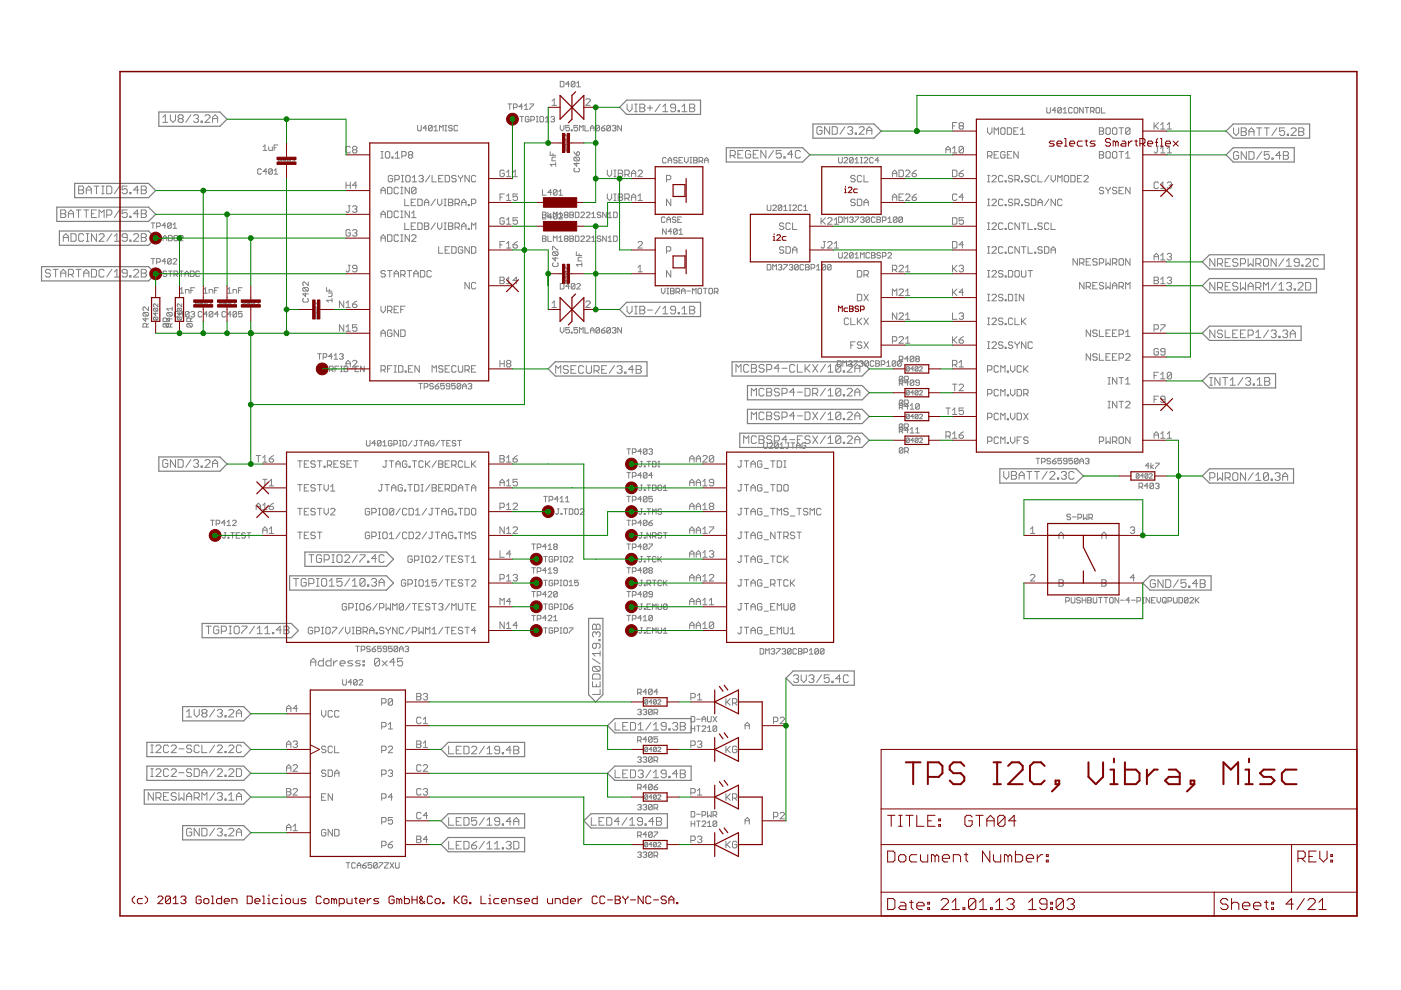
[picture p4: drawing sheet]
<svg xmlns="http://www.w3.org/2000/svg" width="297mm" height="210mm" viewBox="0 0 297 210" stroke-linecap="round" stroke-linejoin="round" font-family="sans-serif">
<g fill="#808080" stroke="#808080" stroke-width=".21">
<path d="M65.9 140.1v1.1z"/>
<path d="M65.9 140.1l.5-.5z"/>
<path d="M66.4 139.6l.6 .5z"/>
<path d="M67 140.1v1.1z"/>
<path d="M65.9 140.4h1.1z"/>
<path d="M68.6 139.6v1.6z"/>
<path d="M67.8 141.2h.8z"/>
<path d="M67.5 140.9l.3 .3z"/>
<path d="M67.5 140.4v.5z"/>
<path d="M67.8 140.1l-.3 .3z"/>
<path d="M67.8 140.1h.8z"/>
<path d="M70.2 139.6v1.6z"/>
<path d="M69.4 141.2h.8z"/>
<path d="M69.1 140.9l.3 .3z"/>
<path d="M69.1 140.4v.5z"/>
<path d="M69.1 140.4l.3-.3z"/>
<path d="M69.4 140.1h.8z"/>
<path d="M70.7 140.1v1.1z"/>
<path d="M71.3 140.1l-.6 .5z"/>
<path d="M71.3 140.1h.2z"/>
<path d="M72.4 141.2h.5z"/>
<path d="M72.1 140.9l.3 .3z"/>
<path d="M72.1 140.4v.5z"/>
<path d="M72.1 140.4l.3-.3z"/>
<path d="M72.4 140.1h.5z"/>
<path d="M72.9 140.1l.3 .3z"/>
<path d="M73.2 140.4v.2z"/>
<path d="M72.1 140.6h1.1z"/>
<path d="M73.7 141.2h.8z"/>
<path d="M74.5 141.2l.3-.3z"/>
<path d="M74.5 140.6l.3 .3z"/>
<path d="M74 140.6h.5z"/>
<path d="M73.7 140.4l.3 .2z"/>
<path d="M73.7 140.4l.3-.3z"/>
<path d="M74 140.1h.8z"/>
<path d="M75.4 141.2h.8z"/>
<path d="M76.4 140.9l-.2 .3z"/>
<path d="M76.2 140.6l.2 .3z"/>
<path d="M75.6 140.6h.6z"/>
<path d="M75.4 140.4l.2 .2z"/>
<path d="M75.6 140.1l-.2 .3z"/>
<path d="M75.6 140.1h.8z"/>
<path d="M77 140.1h.2z"/>
<path d="M77.2 140.1v.3z"/>
<path d="M77 140.4h.2z"/>
<path d="M77 140.1v.3z"/>
<path d="M77 140.9h.2z"/>
<path d="M77.2 140.9v.3z"/>
<path d="M77 141.2h.2z"/>
<path d="M77 140.9v.3z"/>
<path d="M79.4 139.8v1.1z"/>
<path d="M79.7 139.6l-.3 .2z"/>
<path d="M79.7 139.6h.5z"/>
<path d="M80.2 139.6l.3 .2z"/>
<path d="M80.5 139.8v1.1z"/>
<path d="M80.5 140.9l-.3 .3z"/>
<path d="M79.7 141.2h.5z"/>
<path d="M79.4 140.9l.3 .3z"/>
<path d="M80.5 139.8l-1.1 1.1z"/>
<path d="M81 140.1l1.1 1.1z"/>
<path d="M82.1 140.1l-1.1 1.1z"/>
<path d="M83.5 139.6v1.6z"/>
<path d="M83.5 139.6l-.8 .8z"/>
<path d="M82.7 140.4h1z"/>
<path d="M84.3 139.6h1.1z"/>
<path d="M84.3 139.6v.8z"/>
<path d="M84.3 140.4l.5-.3z"/>
<path d="M84.8 140.1h.3z"/>
<path d="M85.1 140.1l.3 .3z"/>
<path d="M85.4 140.4v.5z"/>
<path d="M85.4 140.9l-.3 .3z"/>
<path d="M84.6 141.2h.5z"/>
<path d="M84.3 140.9l.3 .3z"/>
<path d="M59.1 33.8v.6z"/>
<path d="M59.1 33.8l.1-.2z"/>
<path d="M59.2 33.6h.3z"/>
<path d="M59.5 33.6l.2 .2z"/>
<path d="M59.7 33.8v.6z"/>
<path d="M59.7 34.4l-.2 .2z"/>
<path d="M59.2 34.6h.3z"/>
<path d="M59.1 34.4l.1 .2z"/>
<path d="M59.1 34.4l.6-.6z"/>
<path d="M60.5 33.6v1z"/>
<path d="M60.5 33.6l-.5 .5z"/>
<path d="M60 34.1h.6z"/>
<path d="M60.9 33.8v.6z"/>
<path d="M60.9 33.8l.2-.2z"/>
<path d="M61.1 33.6h.3z"/>
<path d="M61.4 33.6l.2 .2z"/>
<path d="M61.6 33.8v.6z"/>
<path d="M61.6 34.4l-.2 .2z"/>
<path d="M61.1 34.6h.3z"/>
<path d="M60.9 34.4l.2 .2z"/>
<path d="M60.9 34.4l.7-.6z"/>
<path d="M61.9 34.6h.6z"/>
<path d="M62.5 33.9l-.6 .7z"/>
<path d="M62.5 33.8v.1z"/>
<path d="M62.3 33.6l.2 .2z"/>
<path d="M62 33.6h.3z"/>
<path d="M62 33.6l-.1 .2z"/>
<path d="M66.7 67.6h.7z"/>
<path d="M66.6 67.4l.1 .2z"/>
<path d="M66.6 67.1v.3z"/>
<path d="M66.6 67.1l.1-.1z"/>
<path d="M66.7 67h.7z"/>
<path d="M67.4 67l.1 .1z"/>
<path d="M67.5 67.1v.3z"/>
<path d="M67.4 67.6l.1-.2z"/>
<path d="M66.7 67l.7 .6z"/>
<path d="M66.6 66.2h.9z"/>
<path d="M66.6 66.2l.5 .5z"/>
<path d="M67.1 66v.7z"/>
<path d="M66.7 65.7h.7z"/>
<path d="M66.6 65.6l.1 .1z"/>
<path d="M66.6 65.3v.3z"/>
<path d="M66.7 65.1l-.1 .2z"/>
<path d="M66.7 65.1h.7z"/>
<path d="M67.4 65.1l.1 .2z"/>
<path d="M67.5 65.3v.3z"/>
<path d="M67.5 65.6l-.1 .1z"/>
<path d="M66.7 65.1l.7 .6z"/>
<path d="M67.5 64.2v.6z"/>
<path d="M66.9 64.2l.6 .6z"/>
<path d="M66.7 64.2h.2z"/>
<path d="M66.7 64.2l-.1 .1z"/>
<path d="M66.6 64.3v.3z"/>
<path d="M66.6 64.6l.1 .2z"/>
<path d="M136.7 168.7v.6z"/>
<path d="M136.7 168.7l.1-.2z"/>
<path d="M136.8 168.5h.4z"/>
<path d="M137.2 168.5l.1 .2z"/>
<path d="M137.3 168.7v.6z"/>
<path d="M137.3 169.3l-.1 .2z"/>
<path d="M136.8 169.5h.4z"/>
<path d="M136.7 169.3l.1 .2z"/>
<path d="M136.7 169.3l.6-.6z"/>
<path d="M138.1 168.5v1z"/>
<path d="M138.1 168.5l-.5 .5z"/>
<path d="M137.6 169h.6z"/>
<path d="M138.5 168.7v.6z"/>
<path d="M138.5 168.7l.2-.2z"/>
<path d="M138.7 168.5h.3z"/>
<path d="M139 168.5l.2 .2z"/>
<path d="M139.2 168.7v.6z"/>
<path d="M139.2 169.3l-.2 .2z"/>
<path d="M138.7 169.5h.3z"/>
<path d="M138.5 169.3l.2 .2z"/>
<path d="M138.5 169.3l.7-.6z"/>
<path d="M139.5 169.5h.6z"/>
<path d="M139.5 169.5l.6-.7z"/>
<path d="M140.1 168.7v.1z"/>
<path d="M139.9 168.5l.2 .2z"/>
<path d="M139.6 168.5h.3z"/>
<path d="M139.5 168.7l.1-.2z"/>
<path d="M136.7 178.8v.6z"/>
<path d="M136.8 178.6l-.1 .2z"/>
<path d="M136.8 178.6h.4z"/>
<path d="M137.2 178.6l.1 .2z"/>
<path d="M137.3 178.8v.6z"/>
<path d="M137.3 179.4l-.1 .1z"/>
<path d="M136.8 179.5h.4z"/>
<path d="M136.7 179.4l.1 .1z"/>
<path d="M136.7 179.4l.6-.6z"/>
<path d="M138.1 178.6v.9z"/>
<path d="M138.1 178.6l-.5 .5z"/>
<path d="M137.6 179.1h.6z"/>
<path d="M138.5 178.8v.6z"/>
<path d="M138.5 178.8l.2-.2z"/>
<path d="M138.7 178.6h.3z"/>
<path d="M139 178.6l.2 .2z"/>
<path d="M139.2 178.8v.6z"/>
<path d="M139 179.5l.2-.1z"/>
<path d="M138.7 179.5h.3z"/>
<path d="M138.5 179.4l.2 .1z"/>
<path d="M138.5 179.4l.7-.6z"/>
<path d="M139.5 179.5h.6z"/>
<path d="M139.5 179.5l.6-.6z"/>
<path d="M140.1 178.8v.1z"/>
<path d="M139.9 178.6l.2 .2z"/>
<path d="M139.6 178.6h.3z"/>
<path d="M139.6 178.6l-.1 .2z"/>
<path d="M136.7 148.5v.6z"/>
<path d="M136.7 148.5l.1-.1z"/>
<path d="M136.8 148.4h.4z"/>
<path d="M137.2 148.4l.1 .1z"/>
<path d="M137.3 148.5v.6z"/>
<path d="M137.3 149.1l-.1 .2z"/>
<path d="M136.8 149.3h.4z"/>
<path d="M136.7 149.1l.1 .2z"/>
<path d="M137.3 148.5l-.6 .6z"/>
<path d="M138.1 148.4v.9z"/>
<path d="M138.1 148.4l-.5 .4z"/>
<path d="M137.6 148.8h.6z"/>
<path d="M138.5 148.5v.6z"/>
<path d="M138.5 148.5l.2-.1z"/>
<path d="M138.7 148.4h.3z"/>
<path d="M139 148.4l.2 .1z"/>
<path d="M139.2 148.5v.6z"/>
<path d="M139 149.3l.2-.2z"/>
<path d="M138.7 149.3h.3z"/>
<path d="M138.5 149.1l.2 .2z"/>
<path d="M138.5 149.1l.7-.6z"/>
<path d="M139.5 149.3h.6z"/>
<path d="M139.5 149.3l.6-.6z"/>
<path d="M140.1 148.5v.2z"/>
<path d="M139.9 148.4l.2 .1z"/>
<path d="M139.6 148.4h.3z"/>
<path d="M139.5 148.5l.1-.1z"/>
<path d="M136.7 158.6v.6z"/>
<path d="M136.8 158.4l-.1 .2z"/>
<path d="M136.8 158.4h.4z"/>
<path d="M137.2 158.4l.1 .2z"/>
<path d="M137.3 158.6v.6z"/>
<path d="M137.3 159.2l-.1 .2z"/>
<path d="M136.8 159.4h.4z"/>
<path d="M136.7 159.2l.1 .2z"/>
<path d="M136.7 159.2l.6-.6z"/>
<path d="M138.1 158.4v1z"/>
<path d="M138.1 158.4l-.5 .5z"/>
<path d="M137.6 158.9h.6z"/>
<path d="M138.5 158.6v.6z"/>
<path d="M138.5 158.6l.2-.2z"/>
<path d="M138.7 158.4h.3z"/>
<path d="M139 158.4l.2 .2z"/>
<path d="M139.2 158.6v.6z"/>
<path d="M139 159.4l.2-.2z"/>
<path d="M138.7 159.4h.3z"/>
<path d="M138.5 159.2l.2 .2z"/>
<path d="M138.5 159.2l.7-.6z"/>
<path d="M139.5 159.4h.6z"/>
<path d="M139.5 159.4l.6-.7z"/>
<path d="M140.1 158.6v.1z"/>
<path d="M139.9 158.4l.2 .2z"/>
<path d="M139.6 158.4h.3z"/>
<path d="M139.6 158.4l-.1 .2z"/>
<path d="M240.9 100.6v.6z"/>
<path d="M241 100.4l-.1 .2z"/>
<path d="M241 100.4h.4z"/>
<path d="M241.4 100.4l.1 .2z"/>
<path d="M241.5 100.6v.6z"/>
<path d="M241.5 101.2l-.1 .2z"/>
<path d="M241 101.4h.4z"/>
<path d="M240.9 101.2l.1 .2z"/>
<path d="M240.9 101.2l.6-.6z"/>
<path d="M242.3 100.4v1z"/>
<path d="M242.3 100.4l-.5 .5z"/>
<path d="M241.8 100.9h.6z"/>
<path d="M242.8 100.6v.6z"/>
<path d="M242.9 100.4l-.1 .2z"/>
<path d="M242.9 100.4h.3z"/>
<path d="M243.2 100.4l.2 .2z"/>
<path d="M243.4 100.6v.6z"/>
<path d="M243.4 101.2l-.2 .2z"/>
<path d="M242.9 101.4h.3z"/>
<path d="M242.8 101.2l.1 .2z"/>
<path d="M242.8 101.2l.6-.6z"/>
<path d="M243.7 101.4h.6z"/>
<path d="M244.3 100.8l-.6 .6z"/>
<path d="M244.3 100.6v.2z"/>
<path d="M244.2 100.4l.1 .2z"/>
<path d="M243.8 100.4h.4z"/>
<path d="M243.8 100.4l-.1 .2z"/>
<path d="M32.7 67.8h.6z"/>
<path d="M32.5 67.7l.2 .1z"/>
<path d="M32.5 67.4v.3z"/>
<path d="M32.5 67.4l.2-.2z"/>
<path d="M32.7 67.2h.6z"/>
<path d="M33.3 67.2l.2 .2z"/>
<path d="M33.5 67.4v.3z"/>
<path d="M33.5 67.7l-.2 .1z"/>
<path d="M32.7 67.2l.6 .6z"/>
<path d="M32.5 66.4h1z"/>
<path d="M32.5 66.4l.5 .5z"/>
<path d="M33 66.3v.6z"/>
<path d="M32.7 66h.6z"/>
<path d="M32.5 65.8l.2 .2z"/>
<path d="M32.5 65.5v.3z"/>
<path d="M32.5 65.5l.2-.1z"/>
<path d="M32.7 65.4h.6z"/>
<path d="M33.3 65.4l.2 .1z"/>
<path d="M33.5 65.5v.3z"/>
<path d="M33.5 65.8l-.2 .2z"/>
<path d="M32.7 65.4l.6 .6z"/>
<path d="M33.5 64.4v.7z"/>
<path d="M32.9 64.4l.6 .7z"/>
<path d="M32.7 64.4h.2z"/>
<path d="M32.7 64.4l-.2 .2z"/>
<path d="M32.5 64.6v.3z"/>
<path d="M32.5 64.9l.2 .2z"/>
<path d="M37.7 67.8h.7z"/>
<path d="M37.6 67.7l.1 .1z"/>
<path d="M37.6 67.4v.3z"/>
<path d="M37.6 67.4l.1-.2z"/>
<path d="M37.7 67.2h.7z"/>
<path d="M38.4 67.2l.1 .2z"/>
<path d="M38.5 67.4v.3z"/>
<path d="M38.4 67.8l.1-.1z"/>
<path d="M37.7 67.2l.7 .6z"/>
<path d="M37.6 66.4h.9z"/>
<path d="M37.6 66.4l.5 .5z"/>
<path d="M38.1 66.3v.6z"/>
<path d="M37.7 66h.7z"/>
<path d="M37.6 65.8l.1 .2z"/>
<path d="M37.6 65.5v.3z"/>
<path d="M37.6 65.5l.1-.1z"/>
<path d="M37.7 65.4h.7z"/>
<path d="M38.4 65.4l.1 .1z"/>
<path d="M38.5 65.5v.3z"/>
<path d="M38.4 66l.1-.2z"/>
<path d="M37.7 65.4l.7 .6z"/>
<path d="M38.5 64.4v.7z"/>
<path d="M37.9 64.4l.6 .7z"/>
<path d="M37.7 64.4h.2z"/>
<path d="M37.7 64.4l-.1 .2z"/>
<path d="M37.6 64.6v.3z"/>
<path d="M37.6 64.9l.1 .2z"/>
<path d="M41.4 64.1v.6z"/>
<path d="M41.6 63.9l-.2 .2z"/>
<path d="M41.6 63.9h.3z"/>
<path d="M41.9 63.9l.2 .2z"/>
<path d="M42.1 64.1v.6z"/>
<path d="M42.1 64.7l-.2 .1z"/>
<path d="M41.6 64.8h.3z"/>
<path d="M41.4 64.7l.2 .1z"/>
<path d="M41.4 64.7l.7-.6z"/>
<path d="M42.8 63.9v.9z"/>
<path d="M42.8 63.9l-.4 .4z"/>
<path d="M42.4 64.3h.6z"/>
<path d="M43.3 64.1v.6z"/>
<path d="M43.3 64.1l.2-.2z"/>
<path d="M43.5 63.9h.3z"/>
<path d="M43.8 63.9l.1 .2z"/>
<path d="M43.9 64.1v.6z"/>
<path d="M43.8 64.8l.1-.1z"/>
<path d="M43.5 64.8h.3z"/>
<path d="M43.3 64.7l.2 .1z"/>
<path d="M43.3 64.7l.6-.6z"/>
<path d="M44.2 64.8h.7z"/>
<path d="M44.2 64.8l.7-.6z"/>
<path d="M44.9 64.1v.1z"/>
<path d="M44.7 63.9l.2 .2z"/>
<path d="M44.4 63.9h.3z"/>
<path d="M44.4 63.9l-.2 .2z"/>
<path d="M46.5 64.1v.6z"/>
<path d="M46.6 63.9l-.1 .2z"/>
<path d="M46.6 63.9h.3z"/>
<path d="M46.9 63.9l.2 .2z"/>
<path d="M47.1 64.1v.6z"/>
<path d="M47.1 64.7l-.2 .1z"/>
<path d="M46.6 64.8h.3z"/>
<path d="M46.5 64.7l.1 .1z"/>
<path d="M46.5 64.7l.6-.6z"/>
<path d="M47.9 63.9v.9z"/>
<path d="M47.4 64.3l.5-.4z"/>
<path d="M47.4 64.3h.6z"/>
<path d="M48.3 64.1v.6z"/>
<path d="M48.5 63.9l-.2 .2z"/>
<path d="M48.5 63.9h.3z"/>
<path d="M48.8 63.9l.2 .2z"/>
<path d="M49 64.1v.6z"/>
<path d="M49 64.7l-.2 .1z"/>
<path d="M48.5 64.8h.3z"/>
<path d="M48.3 64.7l.2 .1z"/>
<path d="M48.3 64.7l.7-.6z"/>
<path d="M49.3 64.8h.6z"/>
<path d="M49.3 64.8l.6-.6z"/>
<path d="M49.9 64.1v.1z"/>
<path d="M49.7 63.9l.2 .2z"/>
<path d="M49.4 63.9h.3z"/>
<path d="M49.4 63.9l-.1 .2z"/>
<path d="M51.5 64.1v.6z"/>
<path d="M51.7 63.9l-.2 .2z"/>
<path d="M51.7 63.9h.3z"/>
<path d="M52 63.9l.1 .2z"/>
<path d="M52.1 64.1v.6z"/>
<path d="M52.1 64.7l-.1 .1z"/>
<path d="M51.7 64.8h.3z"/>
<path d="M51.5 64.7l.2 .1z"/>
<path d="M51.5 64.7l.6-.6z"/>
<path d="M52.9 63.9v.9z"/>
<path d="M52.5 64.3l.4-.4z"/>
<path d="M52.5 64.3h.6z"/>
<path d="M53.4 64.1v.6z"/>
<path d="M53.5 63.9l-.1 .2z"/>
<path d="M53.5 63.9h.3z"/>
<path d="M53.8 63.9l.2 .2z"/>
<path d="M54 64.1v.6z"/>
<path d="M54 64.7l-.2 .1z"/>
<path d="M53.5 64.8h.3z"/>
<path d="M53.4 64.7l.1 .1z"/>
<path d="M53.4 64.7l.6-.6z"/>
<path d="M54.3 64.8h.6z"/>
<path d="M54.3 64.8l.6-.6z"/>
<path d="M54.9 64.1v.1z"/>
<path d="M54.8 63.9l.1 .2z"/>
<path d="M54.5 63.9h.3z"/>
<path d="M54.5 63.9l-.2 .2z"/>
<path d="M116.3 42.6v.6z"/>
<path d="M116.3 42.6l.1-.1z"/>
<path d="M116.4 42.5h.3z"/>
<path d="M116.7 42.5l.2 .1z"/>
<path d="M116.9 42.6v.6z"/>
<path d="M116.9 43.2l-.2 .2z"/>
<path d="M116.4 43.4h.3z"/>
<path d="M116.3 43.2l.1 .2z"/>
<path d="M116.3 43.2l.6-.6z"/>
<path d="M117.5 42.6l.3-.1z"/>
<path d="M117.5 42.6l-.3 .3z"/>
<path d="M117.2 42.9v.3z"/>
<path d="M117.2 43.2l.1 .2z"/>
<path d="M117.3 43.4h.4z"/>
<path d="M117.8 43.2l-.1 .2z"/>
<path d="M117.8 43.1v.1z"/>
<path d="M117.7 42.9l.1 .2z"/>
<path d="M117.2 42.9h.5z"/>
<path d="M118.1 42.6v.6z"/>
<path d="M118.1 42.6l.2-.1z"/>
<path d="M118.3 42.5h.3z"/>
<path d="M118.6 42.5l.1 .1z"/>
<path d="M118.7 42.6v.6z"/>
<path d="M118.7 43.2l-.1 .2z"/>
<path d="M118.3 43.4h.3z"/>
<path d="M118.1 43.2l.2 .2z"/>
<path d="M118.1 43.2l.6-.6z"/>
<path d="M119 42.6l.2-.1z"/>
<path d="M119.2 42.5h.3z"/>
<path d="M119.5 42.5l.2 .1z"/>
<path d="M119.7 42.6v.2z"/>
<path d="M119.7 42.8l-.2 .1z"/>
<path d="M119.4 42.9h.1z"/>
<path d="M119.5 42.9l.2 .2z"/>
<path d="M119.7 43.1v.1z"/>
<path d="M119.7 43.2l-.2 .2z"/>
<path d="M119.2 43.4h.3z"/>
<path d="M119 43.2l.2 .2z"/>
<path d="M116.3 47.6v.7z"/>
<path d="M116.3 47.6l.1-.1z"/>
<path d="M116.4 47.5h.3z"/>
<path d="M116.7 47.5l.2 .1z"/>
<path d="M116.9 47.6v.7z"/>
<path d="M116.9 48.3l-.2 .1z"/>
<path d="M116.4 48.4h.3z"/>
<path d="M116.3 48.3l.1 .1z"/>
<path d="M116.9 47.6l-.6 .7z"/>
<path d="M117.5 47.6l.3-.1z"/>
<path d="M117.5 47.6l-.3 .4z"/>
<path d="M117.2 48v.3z"/>
<path d="M117.2 48.3l.1 .1z"/>
<path d="M117.3 48.4h.4z"/>
<path d="M117.7 48.4l.1-.1z"/>
<path d="M117.8 48.1v.2z"/>
<path d="M117.7 48l.1 .1z"/>
<path d="M117.2 48h.5z"/>
<path d="M118.1 47.6v.7z"/>
<path d="M118.1 47.6l.2-.1z"/>
<path d="M118.3 47.5h.3z"/>
<path d="M118.6 47.5l.1 .1z"/>
<path d="M118.7 47.6v.7z"/>
<path d="M118.6 48.4l.1-.1z"/>
<path d="M118.3 48.4h.3z"/>
<path d="M118.1 48.3l.2 .1z"/>
<path d="M118.1 48.3l.6-.7z"/>
<path d="M119 47.6l.2-.1z"/>
<path d="M119.2 47.5h.3z"/>
<path d="M119.5 47.5l.2 .1z"/>
<path d="M119.7 47.6v.2z"/>
<path d="M119.5 48l.2-.2z"/>
<path d="M119.4 48h.1z"/>
<path d="M119.5 48l.2 .1z"/>
<path d="M119.7 48.1v.2z"/>
<path d="M119.5 48.4l.2-.1z"/>
<path d="M119.2 48.4h.3z"/>
<path d="M119 48.3l.2 .1z"/>
<path d="M119.7 60h.6z"/>
<path d="M119.5 59.9l.2 .1z"/>
<path d="M119.5 59.6v.3z"/>
<path d="M119.5 59.6l.2-.2z"/>
<path d="M119.7 59.4h.6z"/>
<path d="M120.3 59.4l.2 .2z"/>
<path d="M120.5 59.6v.3z"/>
<path d="M120.3 60l.2-.1z"/>
<path d="M119.7 59.4l.6 .6z"/>
<path d="M119.5 58.6h1z"/>
<path d="M119.5 58.6l.5 .5z"/>
<path d="M120 58.5v.6z"/>
<path d="M119.7 58.2h.6z"/>
<path d="M119.5 58l.2 .2z"/>
<path d="M119.5 57.7v.3z"/>
<path d="M119.5 57.7l.2-.1z"/>
<path d="M119.7 57.6h.6z"/>
<path d="M120.3 57.6l.2 .1z"/>
<path d="M120.5 57.7v.3z"/>
<path d="M120.3 58.2l.2-.2z"/>
<path d="M119.7 57.6l.6 .6z"/>
<path d="M120.5 56.6v.6z"/>
<path d="M119.8 56.6l.7 .6z"/>
<path d="M119.7 56.6h.1z"/>
<path d="M119.5 56.8l.2-.2z"/>
<path d="M119.5 56.8v.3z"/>
<path d="M119.5 57.1l.2 .1z"/>
<path d="M119.7 32h.6z"/>
<path d="M119.5 31.8l.2 .2z"/>
<path d="M119.5 31.5v.3z"/>
<path d="M119.5 31.5l.2-.2z"/>
<path d="M119.7 31.3h.6z"/>
<path d="M120.3 31.3l.2 .2z"/>
<path d="M120.5 31.5v.3z"/>
<path d="M120.5 31.8l-.2 .2z"/>
<path d="M119.7 31.3l.6 .7z"/>
<path d="M119.5 30.6h1z"/>
<path d="M119.5 30.6l.5 .5z"/>
<path d="M120 30.4v.7z"/>
<path d="M119.7 30.1h.6z"/>
<path d="M119.5 30l.2 .1z"/>
<path d="M119.5 29.7v.3z"/>
<path d="M119.5 29.7l.2-.2z"/>
<path d="M119.7 29.5h.6z"/>
<path d="M120.3 29.5l.2 .2z"/>
<path d="M120.5 29.7v.3z"/>
<path d="M120.5 30l-.2 .1z"/>
<path d="M119.7 29.5l.6 .6z"/>
<path d="M120.5 28.6v.6z"/>
<path d="M119.8 28.6l.7 .6z"/>
<path d="M119.7 28.6h.1z"/>
<path d="M119.5 28.7l.2-.1z"/>
<path d="M119.5 28.7v.3z"/>
<path d="M119.5 29l.2 .2z"/>
<path d="M192.2 77.9v.6z"/>
<path d="M192.2 77.9l.1-.2z"/>
<path d="M192.3 77.7h.3z"/>
<path d="M192.6 77.7l.2 .2z"/>
<path d="M192.8 77.9v.6z"/>
<path d="M192.8 78.5l-.2 .2z"/>
<path d="M192.3 78.7h.3z"/>
<path d="M192.2 78.5l.1 .2z"/>
<path d="M192.2 78.5l.6-.6z"/>
<path d="M193.5 77.7v1z"/>
<path d="M193.5 77.7l-.4 .5z"/>
<path d="M193.1 78.2h.6z"/>
<path d="M194 77.9v.6z"/>
<path d="M194 77.9l.2-.2z"/>
<path d="M194.2 77.7h.3z"/>
<path d="M194.5 77.7l.1 .2z"/>
<path d="M194.6 77.9v.6z"/>
<path d="M194.5 78.7l.1-.2z"/>
<path d="M194.2 78.7h.3z"/>
<path d="M194 78.5l.2 .2z"/>
<path d="M194 78.5l.6-.6z"/>
<path d="M194.9 78.7h.7z"/>
<path d="M194.9 78.7l.7-.6z"/>
<path d="M195.6 77.9v.2z"/>
<path d="M195.4 77.7l.2 .2z"/>
<path d="M195.1 77.7h.3z"/>
<path d="M195.1 77.7l-.2 .2z"/>
<path d="M192.2 83v.6z"/>
<path d="M192.2 83l.1-.2z"/>
<path d="M192.3 82.8h.3z"/>
<path d="M192.6 82.8l.2 .2z"/>
<path d="M192.8 83v.6z"/>
<path d="M192.8 83.6l-.2 .1z"/>
<path d="M192.3 83.7h.3z"/>
<path d="M192.2 83.6l.1 .1z"/>
<path d="M192.2 83.6l.6-.6z"/>
<path d="M193.5 82.8v.9z"/>
<path d="M193.5 82.8l-.4 .5z"/>
<path d="M193.1 83.3h.6z"/>
<path d="M194 83v.6z"/>
<path d="M194 83l.2-.2z"/>
<path d="M194.2 82.8h.3z"/>
<path d="M194.5 82.8l.1 .2z"/>
<path d="M194.6 83v.6z"/>
<path d="M194.6 83.6l-.1 .1z"/>
<path d="M194.2 83.7h.3z"/>
<path d="M194 83.6l.2 .1z"/>
<path d="M194 83.6l.6-.6z"/>
<path d="M194.9 83.7h.7z"/>
<path d="M195.6 83.1l-.7 .6z"/>
<path d="M195.6 83v.1z"/>
<path d="M195.4 82.8l.2 .2z"/>
<path d="M195.1 82.8h.3z"/>
<path d="M195.1 82.8l-.2 .2z"/>
<path d="M192.2 88v.6z"/>
<path d="M192.2 88l.1-.2z"/>
<path d="M192.3 87.8h.3z"/>
<path d="M192.6 87.8l.2 .2z"/>
<path d="M192.8 88v.6z"/>
<path d="M192.8 88.6l-.2 .2z"/>
<path d="M192.3 88.8h.3z"/>
<path d="M192.2 88.6l.1 .2z"/>
<path d="M192.2 88.6l.6-.6z"/>
<path d="M193.5 87.8v1z"/>
<path d="M193.5 87.8l-.4 .5z"/>
<path d="M193.1 88.3h.6z"/>
<path d="M194 88v.6z"/>
<path d="M194 88l.2-.2z"/>
<path d="M194.2 87.8h.3z"/>
<path d="M194.5 87.8l.1 .2z"/>
<path d="M194.6 88v.6z"/>
<path d="M194.5 88.8l.1-.2z"/>
<path d="M194.2 88.8h.3z"/>
<path d="M194 88.6l.2 .2z"/>
<path d="M194 88.6l.6-.6z"/>
<path d="M194.9 88.8h.7z"/>
<path d="M194.9 88.8l.7-.6z"/>
<path d="M195.6 88v.2z"/>
<path d="M195.4 87.8l.2 .2z"/>
<path d="M195.1 87.8h.3z"/>
<path d="M195.1 87.8l-.2 .2z"/>
<path d="M192.2 93v.7z"/>
<path d="M192.2 93l.1-.1z"/>
<path d="M192.3 92.9h.3z"/>
<path d="M192.6 92.9l.2 .1z"/>
<path d="M192.8 93v.7z"/>
<path d="M192.8 93.7l-.2 .1z"/>
<path d="M192.3 93.8h.3z"/>
<path d="M192.2 93.7l.1 .1z"/>
<path d="M192.2 93.7l.6-.7z"/>
<path d="M193.5 92.9v.9z"/>
<path d="M193.5 92.9l-.4 .4z"/>
<path d="M193.1 93.3h.6z"/>
<path d="M194 93v.7z"/>
<path d="M194 93l.2-.1z"/>
<path d="M194.2 92.9h.3z"/>
<path d="M194.5 92.9l.1 .1z"/>
<path d="M194.6 93v.7z"/>
<path d="M194.5 93.8l.1-.1z"/>
<path d="M194.2 93.8h.3z"/>
<path d="M194 93.7l.2 .1z"/>
<path d="M194 93.7l.6-.7z"/>
<path d="M194.9 93.8h.7z"/>
<path d="M194.9 93.8l.7-.6z"/>
<path d="M195.6 93v.2z"/>
<path d="M195.4 92.9l.2 .1z"/>
<path d="M195.1 92.9h.3z"/>
<path d="M195.1 92.9l-.2 .1z"/>
<path d="M75.8 137v1.2z"/>
<path d="M75.4 137h.8z"/>
<path d="M76.6 137v1.2z"/>
<path d="M76.6 137h.6z"/>
<path d="M77.2 137l.2 .2z"/>
<path d="M77.4 137.2v.4z"/>
<path d="M77.2 137.8l.2-.2z"/>
<path d="M76.6 137.8h.6z"/>
<path d="M78.3 137l.2 .2z"/>
<path d="M77.9 137h.4z"/>
<path d="M77.9 137l-.2 .2z"/>
<path d="M77.7 137.2v.2z"/>
<path d="M77.7 137.4l.2 .2z"/>
<path d="M77.9 137.6h.4z"/>
<path d="M78.3 137.6l.2 .2z"/>
<path d="M78.5 137.8v.2z"/>
<path d="M78.3 138.2l.2-.2z"/>
<path d="M77.9 138.2h.4z"/>
<path d="M77.7 138l.2 .2z"/>
<path d="M79.3 137.2l.4-.2z"/>
<path d="M79.3 137.2l-.4 .4z"/>
<path d="M78.9 137.6v.4z"/>
<path d="M78.9 138l.2 .2z"/>
<path d="M79.1 138.2h.4z"/>
<path d="M79.5 138.2l.2-.2z"/>
<path d="M79.7 137.8v.2z"/>
<path d="M79.5 137.6l.2 .2z"/>
<path d="M78.9 137.6h.6z"/>
<path d="M80.1 137h.7z"/>
<path d="M80.1 137v.6z"/>
<path d="M80.1 137.6l.4-.2z"/>
<path d="M80.5 137.4h.1z"/>
<path d="M80.6 137.4l.2 .2z"/>
<path d="M80.8 137.6v.4z"/>
<path d="M80.8 138l-.2 .2z"/>
<path d="M80.3 138.2h.3z"/>
<path d="M80.1 138l.2 .2z"/>
<path d="M81.2 138l.2 .2z"/>
<path d="M81.4 138.2h.4z"/>
<path d="M81.8 138.2l.2-.2z"/>
<path d="M82 137.2v.8z"/>
<path d="M81.8 137l.2 .2z"/>
<path d="M81.4 137h.4z"/>
<path d="M81.2 137.2l.2-.2z"/>
<path d="M81.2 137.2v.2z"/>
<path d="M81.2 137.4l.2 .2z"/>
<path d="M81.4 137.6h.6z"/>
<path d="M82.4 137h.8z"/>
<path d="M82.4 137v.6z"/>
<path d="M82.4 137.6l.4-.2z"/>
<path d="M82.8 137.4h.2z"/>
<path d="M83 137.4l.2 .2z"/>
<path d="M83.2 137.6v.4z"/>
<path d="M83.2 138l-.2 .2z"/>
<path d="M82.6 138.2h.4z"/>
<path d="M82.4 138l.2 .2z"/>
<path d="M83.5 137.2v.8z"/>
<path d="M83.5 137.2l.2-.2z"/>
<path d="M83.7 137h.4z"/>
<path d="M84.1 137l.2 .2z"/>
<path d="M84.3 137.2v.8z"/>
<path d="M84.3 138l-.2 .2z"/>
<path d="M83.7 138.2h.4z"/>
<path d="M83.5 138l.2 .2z"/>
<path d="M83.5 138l.8-.8z"/>
<path d="M84.7 137.4v.8z"/>
<path d="M85.1 137l-.4 .4z"/>
<path d="M85.1 137l.4 .4z"/>
<path d="M85.5 137.4v.8z"/>
<path d="M84.7 137.6h.8z"/>
<path d="M85.9 137.2l.2-.2z"/>
<path d="M86.1 137h.3z"/>
<path d="M86.4 137l.2 .2z"/>
<path d="M86.6 137.2v.2z"/>
<path d="M86.6 137.4l-.2 .2z"/>
<path d="M86.3 137.6h.1z"/>
<path d="M86.4 137.6l.2 .2z"/>
<path d="M86.6 137.8v.2z"/>
<path d="M86.6 138l-.2 .2z"/>
<path d="M86.1 138.2h.3z"/>
<path d="M85.9 138l.2 .2z"/>
<path d="M89.2 81.3v1.2z"/>
<path d="M88.8 81.3h.8z"/>
<path d="M89.9 81.3v1.2z"/>
<path d="M89.9 81.3h.6z"/>
<path d="M90.5 81.3l.2 .2z"/>
<path d="M90.7 81.5v.4z"/>
<path d="M90.7 81.9l-.2 .2z"/>
<path d="M89.9 82.1h.6z"/>
<path d="M91.7 81.3l.2 .2z"/>
<path d="M91.3 81.3h.4z"/>
<path d="M91.1 81.5l.2-.2z"/>
<path d="M91.1 81.5v.2z"/>
<path d="M91.1 81.7l.2 .2z"/>
<path d="M91.3 81.9h.4z"/>
<path d="M91.7 81.9l.2 .2z"/>
<path d="M91.9 82.1v.2z"/>
<path d="M91.9 82.3l-.2 .2z"/>
<path d="M91.3 82.5h.4z"/>
<path d="M91.1 82.3l.2 .2z"/>
<path d="M92.6 81.5l.4-.2z"/>
<path d="M92.6 81.5l-.3 .4z"/>
<path d="M92.3 81.9v.4z"/>
<path d="M92.3 82.3l.2 .2z"/>
<path d="M92.5 82.5h.4z"/>
<path d="M93 82.3l-.1 .2z"/>
<path d="M93 82.1v.2z"/>
<path d="M92.9 81.9l.1 .2z"/>
<path d="M92.3 81.9h.6z"/>
<path d="M93.4 81.3h.8z"/>
<path d="M93.4 81.3v.6z"/>
<path d="M93.4 81.9l.4-.2z"/>
<path d="M93.8 81.7h.2z"/>
<path d="M94 81.7l.2 .2z"/>
<path d="M94.2 81.9v.4z"/>
<path d="M94.2 82.3l-.2 .2z"/>
<path d="M93.6 82.5h.4z"/>
<path d="M93.4 82.3l.2 .2z"/>
<path d="M94.6 82.3l.2 .2z"/>
<path d="M94.8 82.5h.4z"/>
<path d="M95.4 82.3l-.2 .2z"/>
<path d="M95.4 81.5v.8z"/>
<path d="M95.2 81.3l.2 .2z"/>
<path d="M94.8 81.3h.4z"/>
<path d="M94.6 81.5l.2-.2z"/>
<path d="M94.6 81.5v.2z"/>
<path d="M94.6 81.7l.2 .2z"/>
<path d="M94.8 81.9h.6z"/>
<path d="M95.8 81.3h.7z"/>
<path d="M95.8 81.3v.6z"/>
<path d="M95.8 81.9l.3-.2z"/>
<path d="M96.1 81.7h.2z"/>
<path d="M96.3 81.7l.2 .2z"/>
<path d="M96.5 81.9v.4z"/>
<path d="M96.5 82.3l-.2 .2z"/>
<path d="M95.9 82.5h.4z"/>
<path d="M95.8 82.3l.1 .2z"/>
<path d="M96.9 81.5v.8z"/>
<path d="M96.9 81.5l.2-.2z"/>
<path d="M97.1 81.3h.4z"/>
<path d="M97.5 81.3l.2 .2z"/>
<path d="M97.7 81.5v.8z"/>
<path d="M97.7 82.3l-.2 .2z"/>
<path d="M97.1 82.5h.4z"/>
<path d="M96.9 82.3l.2 .2z"/>
<path d="M96.9 82.3l.8-.8z"/>
<path d="M98.1 81.7v.8z"/>
<path d="M98.1 81.7l.4-.4z"/>
<path d="M98.5 81.3l.3 .4z"/>
<path d="M98.8 81.7v.8z"/>
<path d="M98.1 81.9h.7z"/>
<path d="M99.2 81.5l.2-.2z"/>
<path d="M99.4 81.3h.4z"/>
<path d="M99.8 81.3l.2 .2z"/>
<path d="M100 81.5v.2z"/>
<path d="M100 81.7l-.2 .2z"/>
<path d="M99.6 81.9h.2z"/>
<path d="M99.8 81.9l.2 .2z"/>
<path d="M100 82.1v.2z"/>
<path d="M100 82.3l-.2 .2z"/>
<path d="M99.4 82.5h.4z"/>
<path d="M99.2 82.3l.2 .2z"/>
<path d="M220 97.2v1.1z"/>
<path d="M219.7 97.2h.7z"/>
<path d="M220.8 97.2v1.1z"/>
<path d="M220.8 97.2h.6z"/>
<path d="M221.4 97.2l.2 .2z"/>
<path d="M221.6 97.4v.4z"/>
<path d="M221.6 97.8l-.2 .2z"/>
<path d="M220.8 98h.6z"/>
<path d="M222.6 97.2l.2 .2z"/>
<path d="M222.2 97.2h.4z"/>
<path d="M222.2 97.2l-.2 .2z"/>
<path d="M222 97.4v.2z"/>
<path d="M222 97.6l.2 .2z"/>
<path d="M222.2 97.8h.4z"/>
<path d="M222.6 97.8l.2 .2z"/>
<path d="M222.8 98v.1z"/>
<path d="M222.8 98.1l-.2 .2z"/>
<path d="M222.2 98.3h.4z"/>
<path d="M222 98.1l.2 .2z"/>
<path d="M223.5 97.4l.4-.2z"/>
<path d="M223.5 97.4l-.4 .4z"/>
<path d="M223.1 97.8v.3z"/>
<path d="M223.1 98.1l.2 .2z"/>
<path d="M223.3 98.3h.4z"/>
<path d="M223.7 98.3l.2-.2z"/>
<path d="M223.9 98v.1z"/>
<path d="M223.7 97.8l.2 .2z"/>
<path d="M223.1 97.8h.6z"/>
<path d="M224.3 97.2h.8z"/>
<path d="M224.3 97.2v.6z"/>
<path d="M224.3 97.8l.4-.2z"/>
<path d="M224.7 97.6h.2z"/>
<path d="M224.9 97.6l.2 .2z"/>
<path d="M225.1 97.8v.3z"/>
<path d="M224.9 98.3l.2-.2z"/>
<path d="M224.5 98.3h.4z"/>
<path d="M224.3 98.1l.2 .2z"/>
<path d="M225.5 98.1l.2 .2z"/>
<path d="M225.7 98.3h.3z"/>
<path d="M226.2 98.1l-.2 .2z"/>
<path d="M226.2 97.4v.7z"/>
<path d="M226 97.2l.2 .2z"/>
<path d="M225.7 97.2h.3z"/>
<path d="M225.7 97.2l-.2 .2z"/>
<path d="M225.5 97.4v.2z"/>
<path d="M225.5 97.6l.2 .2z"/>
<path d="M225.7 97.8h.5z"/>
<path d="M226.6 97.2h.8z"/>
<path d="M226.6 97.2v.6z"/>
<path d="M226.6 97.8l.4-.2z"/>
<path d="M227 97.6h.2z"/>
<path d="M227.2 97.6l.2 .2z"/>
<path d="M227.4 97.8v.3z"/>
<path d="M227.4 98.1l-.2 .2z"/>
<path d="M226.8 98.3h.4z"/>
<path d="M226.6 98.1l.2 .2z"/>
<path d="M227.8 97.4v.7z"/>
<path d="M227.8 97.4l.2-.2z"/>
<path d="M228 97.2h.4z"/>
<path d="M228.4 97.2l.2 .2z"/>
<path d="M228.6 97.4v.7z"/>
<path d="M228.6 98.1l-.2 .2z"/>
<path d="M228 98.3h.4z"/>
<path d="M227.8 98.1l.2 .2z"/>
<path d="M228.6 97.4l-.8 .7z"/>
<path d="M228.9 97.6v.7z"/>
<path d="M228.9 97.6l.4-.4z"/>
<path d="M229.3 97.2l.4 .4z"/>
<path d="M229.7 97.6v.7z"/>
<path d="M228.9 97.8h.8z"/>
<path d="M230.1 97.4l.2-.2z"/>
<path d="M230.3 97.2h.4z"/>
<path d="M230.7 97.2l.2 .2z"/>
<path d="M230.9 97.4v.2z"/>
<path d="M230.9 97.6l-.2 .2z"/>
<path d="M230.5 97.8h.2z"/>
<path d="M230.7 97.8l.2 .2z"/>
<path d="M230.9 98v.1z"/>
<path d="M230.9 98.1l-.2 .2z"/>
<path d="M230.3 98.3h.4z"/>
<path d="M230.1 98.1l.2 .2z"/>
<path d="M56.2 30.7l-.4 .4z"/>
<path d="M56.2 30.7v1.2z"/>
<path d="M55.8 31.9h.8z"/>
<path d="M57 31.1v.6z"/>
<path d="M57 31.7l.1 .2z"/>
<path d="M57.1 31.9h.6z"/>
<path d="M57.7 31.1v.8z"/>
<path d="M58.1 30.7v1.2z"/>
<path d="M58.1 30.7h.8z"/>
<path d="M58.1 31.3h.4z"/>
<path d="M69.2 63.7l.4 .4z"/>
<path d="M69.2 63.7h1.2z"/>
<path d="M70.4 63.3v.8z"/>
<path d="M69.6 62.9h.6z"/>
<path d="M70.2 62.9l.2-.2z"/>
<path d="M70.4 62.1v.6z"/>
<path d="M69.6 62.1h.8z"/>
<path d="M69.2 61.7h1.2z"/>
<path d="M69.2 61v.7z"/>
<path d="M69.8 61.3v.4z"/>
<path d="M162.7 56.1v1.1z"/>
<path d="M162.7 57.2h.6z"/>
<path d="M163.3 57.2l.1-.2z"/>
<path d="M163.4 56.3v.7z"/>
<path d="M163.3 56.1l.1 .2z"/>
<path d="M162.7 56.1h.6z"/>
<path d="M163.8 56.1v1.1z"/>
<path d="M163.8 56.1l.4 .4z"/>
<path d="M164.2 56.5l.4-.4z"/>
<path d="M164.6 56.1v1.1z"/>
<path d="M165.2 56.1l-.2 .2z"/>
<path d="M165.2 56.1h.4z"/>
<path d="M165.6 56.1l.2 .2z"/>
<path d="M165.8 56.3v.2z"/>
<path d="M165.8 56.5l-.2 .2z"/>
<path d="M165.4 56.7h.2z"/>
<path d="M165.6 56.7l.2 .2z"/>
<path d="M165.8 56.9v.1z"/>
<path d="M165.8 57l-.2 .2z"/>
<path d="M165.2 57.2h.4z"/>
<path d="M165 57l.2 .2z"/>
<path d="M166.2 56.1h.7z"/>
<path d="M166.9 56.1v.2z"/>
<path d="M166.2 57l.7-.7z"/>
<path d="M166.2 57v.2z"/>
<path d="M167.5 56.1l-.2 .2z"/>
<path d="M167.5 56.1h.4z"/>
<path d="M167.9 56.1l.2 .2z"/>
<path d="M168.1 56.3v.2z"/>
<path d="M167.9 56.7l.2-.2z"/>
<path d="M167.7 56.7h.2z"/>
<path d="M167.9 56.7l.2 .2z"/>
<path d="M168.1 56.9v.1z"/>
<path d="M168.1 57l-.2 .2z"/>
<path d="M167.5 57.2h.4z"/>
<path d="M167.3 57l.2 .2z"/>
<path d="M168.5 56.3v.7z"/>
<path d="M168.7 56.1l-.2 .2z"/>
<path d="M168.7 56.1h.4z"/>
<path d="M169.1 56.1l.1 .2z"/>
<path d="M169.2 56.3v.7z"/>
<path d="M169.2 57l-.1 .2z"/>
<path d="M168.7 57.2h.4z"/>
<path d="M168.5 57l.2 .2z"/>
<path d="M168.5 57l.7-.7z"/>
<path d="M170.2 56.1l.2 .2z"/>
<path d="M169.8 56.1h.4z"/>
<path d="M169.8 56.1l-.2 .2z"/>
<path d="M169.6 56.3v.7z"/>
<path d="M169.6 57l.2 .2z"/>
<path d="M169.8 57.2h.4z"/>
<path d="M170.2 57.2l.2-.2z"/>
<path d="M170.8 56.1v1.1z"/>
<path d="M170.8 56.1h.6z"/>
<path d="M171.4 56.1l.2 .2z"/>
<path d="M171.6 56.3v.2z"/>
<path d="M171.4 56.7l.2-.2z"/>
<path d="M171.4 56.7l.2 .2z"/>
<path d="M171.6 56.9v.1z"/>
<path d="M171.6 57l-.2 .2z"/>
<path d="M170.8 57.2h.6z"/>
<path d="M170.8 56.7h.6z"/>
<path d="M172 56.1v1.1z"/>
<path d="M172 56.1h.5z"/>
<path d="M172.5 56.1l.2 .2z"/>
<path d="M172.7 56.3v.4z"/>
<path d="M172.5 56.9l.2-.2z"/>
<path d="M172 56.9h.5z"/>
<path d="M173.5 56.1l-.4 .4z"/>
<path d="M173.5 56.1v1.1z"/>
<path d="M173.1 57.2h.8z"/>
<path d="M174.3 56.3v.7z"/>
<path d="M174.5 56.1l-.2 .2z"/>
<path d="M174.5 56.1h.4z"/>
<path d="M174.9 56.1l.1 .2z"/>
<path d="M175 56.3v.7z"/>
<path d="M175 57l-.1 .2z"/>
<path d="M174.5 57.2h.4z"/>
<path d="M174.3 57l.2 .2z"/>
<path d="M175 56.3l-.7 .7z"/>
<path d="M175.4 56.3v.7z"/>
<path d="M175.6 56.1l-.2 .2z"/>
<path d="M175.6 56.1h.4z"/>
<path d="M176 56.1l.2 .2z"/>
<path d="M176.2 56.3v.7z"/>
<path d="M176.2 57l-.2 .2z"/>
<path d="M175.6 57.2h.4z"/>
<path d="M175.4 57l.2 .2z"/>
<path d="M175.4 57l.8-.7z"/>
<path d="M177.8 46v1.2z"/>
<path d="M177.8 47.2h.6z"/>
<path d="M178.4 47.2l.2-.2z"/>
<path d="M178.6 46.2v.8z"/>
<path d="M178.4 46l.2 .2z"/>
<path d="M177.8 46h.6z"/>
<path d="M179 46v1.2z"/>
<path d="M179 46l.3 .4z"/>
<path d="M179.3 46.4l.4-.4z"/>
<path d="M179.7 46v1.2z"/>
<path d="M180.1 46.2l.2-.2z"/>
<path d="M180.3 46h.4z"/>
<path d="M180.7 46l.2 .2z"/>
<path d="M180.9 46.2v.2z"/>
<path d="M180.9 46.4l-.2 .2z"/>
<path d="M180.5 46.6h.2z"/>
<path d="M180.7 46.6l.2 .2z"/>
<path d="M180.9 46.8v.2z"/>
<path d="M180.9 47l-.2 .2z"/>
<path d="M180.3 47.2h.4z"/>
<path d="M180.1 47l.2 .2z"/>
<path d="M181.3 46h.8z"/>
<path d="M182.1 46v.2z"/>
<path d="M182.1 46.2l-.8 .8z"/>
<path d="M181.3 47v.2z"/>
<path d="M182.4 46.2l.2-.2z"/>
<path d="M182.6 46h.4z"/>
<path d="M183 46l.2 .2z"/>
<path d="M183.2 46.2v.2z"/>
<path d="M183.2 46.4l-.2 .2z"/>
<path d="M182.8 46.6h.2z"/>
<path d="M183 46.6l.2 .2z"/>
<path d="M183.2 46.8v.2z"/>
<path d="M183.2 47l-.2 .2z"/>
<path d="M182.6 47.2h.4z"/>
<path d="M182.4 47l.2 .2z"/>
<path d="M183.6 46.2v.8z"/>
<path d="M183.6 46.2l.2-.2z"/>
<path d="M183.8 46h.4z"/>
<path d="M184.2 46l.2 .2z"/>
<path d="M184.4 46.2v.8z"/>
<path d="M184.4 47l-.2 .2z"/>
<path d="M183.8 47.2h.4z"/>
<path d="M183.6 47l.2 .2z"/>
<path d="M183.6 47l.8-.8z"/>
<path d="M185.3 46l.2 .2z"/>
<path d="M185 46h.3z"/>
<path d="M185 46l-.2 .2z"/>
<path d="M184.8 46.2v.8z"/>
<path d="M184.8 47l.2 .2z"/>
<path d="M185 47.2h.3z"/>
<path d="M185.3 47.2l.2-.2z"/>
<path d="M185.9 46v1.2z"/>
<path d="M185.9 46h.6z"/>
<path d="M186.5 46l.2 .2z"/>
<path d="M186.7 46.2v.2z"/>
<path d="M186.7 46.4l-.2 .2z"/>
<path d="M186.5 46.6l.2 .2z"/>
<path d="M186.7 46.8v.2z"/>
<path d="M186.7 47l-.2 .2z"/>
<path d="M185.9 47.2h.6z"/>
<path d="M185.9 46.6h.6z"/>
<path d="M187.1 46v1.2z"/>
<path d="M187.1 46h.6z"/>
<path d="M187.7 46l.2 .2z"/>
<path d="M187.9 46.2v.4z"/>
<path d="M187.9 46.6l-.2 .2z"/>
<path d="M187.1 46.8h.6z"/>
<path d="M188.3 46.4l.3-.4z"/>
<path d="M188.6 46v1.2z"/>
<path d="M188.3 47.2h.7z"/>
<path d="M189.4 46.2v.8z"/>
<path d="M189.4 46.2l.2-.2z"/>
<path d="M189.6 46h.4z"/>
<path d="M190 46l.2 .2z"/>
<path d="M190.2 46.2v.8z"/>
<path d="M190.2 47l-.2 .2z"/>
<path d="M189.6 47.2h.4z"/>
<path d="M189.4 47l.2 .2z"/>
<path d="M189.4 47l.8-.8z"/>
<path d="M190.6 46.2v.8z"/>
<path d="M190.6 46.2l.2-.2z"/>
<path d="M190.8 46h.4z"/>
<path d="M191.2 46l.1 .2z"/>
<path d="M191.3 46.2v.8z"/>
<path d="M191.3 47l-.1 .2z"/>
<path d="M190.8 47.2h.4z"/>
<path d="M190.6 47l.2 .2z"/>
<path d="M190.6 47l.7-.8z"/>
<path d="M177.5 76.5v1.2z"/>
<path d="M177.5 77.7h.6z"/>
<path d="M178.1 77.7l.2-.2z"/>
<path d="M178.3 76.7v.8z"/>
<path d="M178.1 76.5l.2 .2z"/>
<path d="M177.5 76.5h.6z"/>
<path d="M178.7 76.5v1.2z"/>
<path d="M178.7 76.5l.4 .4z"/>
<path d="M179.5 76.5l-.4 .4z"/>
<path d="M179.5 76.5v1.2z"/>
<path d="M180.1 76.5l-.2 .2z"/>
<path d="M180.1 76.5h.3z"/>
<path d="M180.4 76.5l.2 .2z"/>
<path d="M180.6 76.7v.2z"/>
<path d="M180.6 76.9l-.2 .2z"/>
<path d="M180.3 77.1h.1z"/>
<path d="M180.4 77.1l.2 .2z"/>
<path d="M180.6 77.3v.2z"/>
<path d="M180.4 77.7l.2-.2z"/>
<path d="M180.1 77.7h.3z"/>
<path d="M179.9 77.5l.2 .2z"/>
<path d="M181 76.5h.8z"/>
<path d="M181.8 76.5v.2z"/>
<path d="M181.8 76.7l-.8 .8z"/>
<path d="M181 77.5v.2z"/>
<path d="M182.2 76.7l.2-.2z"/>
<path d="M182.4 76.5h.4z"/>
<path d="M182.8 76.5l.2 .2z"/>
<path d="M183 76.7v.2z"/>
<path d="M183 76.9l-.2 .2z"/>
<path d="M182.6 77.1h.2z"/>
<path d="M182.8 77.1l.2 .2z"/>
<path d="M183 77.3v.2z"/>
<path d="M183 77.5l-.2 .2z"/>
<path d="M182.4 77.7h.4z"/>
<path d="M182.2 77.5l.2 .2z"/>
<path d="M183.3 76.7v.8z"/>
<path d="M183.5 76.5l-.2 .2z"/>
<path d="M183.5 76.5h.4z"/>
<path d="M183.9 76.5l.2 .2z"/>
<path d="M184.1 76.7v.8z"/>
<path d="M183.9 77.7l.2-.2z"/>
<path d="M183.5 77.7h.4z"/>
<path d="M183.3 77.5l.2 .2z"/>
<path d="M183.3 77.5l.8-.8z"/>
<path d="M185.1 76.5l.2 .2z"/>
<path d="M184.7 76.5h.4z"/>
<path d="M184.7 76.5l-.2 .2z"/>
<path d="M184.5 76.7v.8z"/>
<path d="M184.5 77.5l.2 .2z"/>
<path d="M184.7 77.7h.4z"/>
<path d="M185.1 77.7l.2-.2z"/>
<path d="M185.7 76.5v1.2z"/>
<path d="M185.7 76.5h.5z"/>
<path d="M186.2 76.5l.3 .2z"/>
<path d="M186.5 76.7v.2z"/>
<path d="M186.2 77.1l.3-.2z"/>
<path d="M186.2 77.1l.3 .2z"/>
<path d="M186.5 77.3v.2z"/>
<path d="M186.2 77.7l.3-.2z"/>
<path d="M185.7 77.7h.5z"/>
<path d="M185.7 77.1h.5z"/>
<path d="M186.8 76.5v1.2z"/>
<path d="M186.8 76.5h.6z"/>
<path d="M187.4 76.5l.2 .2z"/>
<path d="M187.6 76.7v.4z"/>
<path d="M187.6 77.1l-.2 .2z"/>
<path d="M186.8 77.3h.6z"/>
<path d="M188.4 76.5l-.4 .4z"/>
<path d="M188.4 76.5v1.2z"/>
<path d="M188 77.7h.8z"/>
<path d="M189.2 76.7v.8z"/>
<path d="M189.4 76.5l-.2 .2z"/>
<path d="M189.4 76.5h.3z"/>
<path d="M189.7 76.5l.2 .2z"/>
<path d="M189.9 76.7v.8z"/>
<path d="M189.9 77.5l-.2 .2z"/>
<path d="M189.4 77.7h.3z"/>
<path d="M189.2 77.5l.2 .2z"/>
<path d="M189.2 77.5l.7-.8z"/>
<path d="M190.3 76.7v.8z"/>
<path d="M190.5 76.5l-.2 .2z"/>
<path d="M190.5 76.5h.4z"/>
<path d="M190.9 76.5l.2 .2z"/>
<path d="M191.1 76.7v.8z"/>
<path d="M191.1 77.5l-.2 .2z"/>
<path d="M190.5 77.7h.4z"/>
<path d="M190.3 77.5l.2 .2z"/>
<path d="M190.3 77.5l.8-.8z"/>
<path d="M161.2 137.5v1.2z"/>
<path d="M161.2 138.7h.5z"/>
<path d="M161.7 138.7l.2-.2z"/>
<path d="M161.9 137.7v.8z"/>
<path d="M161.7 137.5l.2 .2z"/>
<path d="M161.2 137.5h.5z"/>
<path d="M162.3 137.5v1.2z"/>
<path d="M162.3 137.5l.4 .4z"/>
<path d="M162.7 137.9l.4-.4z"/>
<path d="M163.1 137.5v1.2z"/>
<path d="M163.5 137.7l.2-.2z"/>
<path d="M163.7 137.5h.4z"/>
<path d="M164.1 137.5l.2 .2z"/>
<path d="M164.3 137.7v.2z"/>
<path d="M164.3 137.9l-.2 .2z"/>
<path d="M163.9 138.1h.2z"/>
<path d="M164.1 138.1l.2 .2z"/>
<path d="M164.3 138.3v.2z"/>
<path d="M164.3 138.5l-.2 .2z"/>
<path d="M163.7 138.7h.4z"/>
<path d="M163.5 138.5l.2 .2z"/>
<path d="M164.6 137.5h.8z"/>
<path d="M165.4 137.5v.2z"/>
<path d="M165.4 137.7l-.8 .8z"/>
<path d="M164.6 138.5v.2z"/>
<path d="M165.8 137.7l.2-.2z"/>
<path d="M166 137.5h.4z"/>
<path d="M166.4 137.5l.2 .2z"/>
<path d="M166.6 137.7v.2z"/>
<path d="M166.6 137.9l-.2 .2z"/>
<path d="M166.2 138.1h.2z"/>
<path d="M166.4 138.1l.2 .2z"/>
<path d="M166.6 138.3v.2z"/>
<path d="M166.6 138.5l-.2 .2z"/>
<path d="M166 138.7h.4z"/>
<path d="M165.8 138.5l.2 .2z"/>
<path d="M167 137.7v.8z"/>
<path d="M167 137.7l.2-.2z"/>
<path d="M167.2 137.5h.3z"/>
<path d="M167.5 137.5l.2 .2z"/>
<path d="M167.7 137.7v.8z"/>
<path d="M167.7 138.5l-.2 .2z"/>
<path d="M167.2 138.7h.3z"/>
<path d="M167 138.5l.2 .2z"/>
<path d="M167.7 137.7l-.7 .8z"/>
<path d="M168.7 137.5l.2 .2z"/>
<path d="M168.3 137.5h.4z"/>
<path d="M168.3 137.5l-.2 .2z"/>
<path d="M168.1 137.7v.8z"/>
<path d="M168.1 138.5l.2 .2z"/>
<path d="M168.3 138.7h.4z"/>
<path d="M168.7 138.7l.2-.2z"/>
<path d="M169.3 137.5v1.2z"/>
<path d="M169.3 137.5h.6z"/>
<path d="M169.9 137.5l.2 .2z"/>
<path d="M170.1 137.7v.2z"/>
<path d="M170.1 137.9l-.2 .2z"/>
<path d="M169.9 138.1l.2 .2z"/>
<path d="M170.1 138.3v.2z"/>
<path d="M170.1 138.5l-.2 .2z"/>
<path d="M169.3 138.7h.6z"/>
<path d="M169.3 138.1h.6z"/>
<path d="M170.4 137.5v1.2z"/>
<path d="M170.4 137.5h.6z"/>
<path d="M171 137.5l.2 .2z"/>
<path d="M171.2 137.7v.4z"/>
<path d="M171.2 138.1l-.2 .2z"/>
<path d="M170.4 138.3h.6z"/>
<path d="M171.6 137.9l.4-.4z"/>
<path d="M172 137.5v1.2z"/>
<path d="M171.6 138.7h.8z"/>
<path d="M172.8 137.7v.8z"/>
<path d="M172.8 137.7l.2-.2z"/>
<path d="M173 137.5h.4z"/>
<path d="M173.4 137.5l.1 .2z"/>
<path d="M173.5 137.7v.8z"/>
<path d="M173.5 138.5l-.1 .2z"/>
<path d="M173 138.7h.4z"/>
<path d="M172.8 138.5l.2 .2z"/>
<path d="M172.8 138.5l.7-.8z"/>
<path d="M173.9 137.7v.8z"/>
<path d="M173.9 137.7l.2-.2z"/>
<path d="M174.1 137.5h.4z"/>
<path d="M174.5 137.5l.2 .2z"/>
<path d="M174.7 137.7v.8z"/>
<path d="M174.5 138.7l.2-.2z"/>
<path d="M174.1 138.7h.4z"/>
<path d="M173.9 138.5l.2 .2z"/>
<path d="M173.9 138.5l.8-.8z"/>
<path d="M146.5 174.1v1.1z"/>
<path d="M146.5 174.7h.8z"/>
<path d="M147.3 174.1v1.1z"/>
<path d="M148.1 174.1v1.1z"/>
<path d="M147.7 174.1h.8z"/>
<path d="M148.8 175.2h.8z"/>
<path d="M148.8 175.2l.8-.7z"/>
<path d="M149.6 174.3v.2z"/>
<path d="M149.4 174.1l.2 .2z"/>
<path d="M149.1 174.1h.3z"/>
<path d="M149.1 174.1l-.3 .2z"/>
<path d="M150 174.5l.4-.4z"/>
<path d="M150.4 174.1v1.1z"/>
<path d="M150 175.2h.8z"/>
<path d="M151.2 174.3v.7z"/>
<path d="M151.4 174.1l-.2 .2z"/>
<path d="M151.4 174.1h.4z"/>
<path d="M151.8 174.1l.2 .2z"/>
<path d="M152 174.3v.7z"/>
<path d="M152 175l-.2 .2z"/>
<path d="M151.4 175.2h.4z"/>
<path d="M151.2 175l.2 .2z"/>
<path d="M151.2 175l.8-.7z"/>
<path d="M146.5 153.9v1.2z"/>
<path d="M146.5 154.5h.8z"/>
<path d="M147.3 153.9v1.2z"/>
<path d="M148.1 153.9v1.2z"/>
<path d="M147.7 153.9h.8z"/>
<path d="M148.8 155.1h.8z"/>
<path d="M148.8 155.1l.8-.8z"/>
<path d="M149.6 154.1v.2z"/>
<path d="M149.4 153.9l.2 .2z"/>
<path d="M149.1 153.9h.3z"/>
<path d="M149.1 153.9l-.3 .2z"/>
<path d="M150.4 153.9l-.4 .4z"/>
<path d="M150.4 153.9v1.2z"/>
<path d="M150 155.1h.8z"/>
<path d="M151.2 154.1v.8z"/>
<path d="M151.4 153.9l-.2 .2z"/>
<path d="M151.4 153.9h.4z"/>
<path d="M151.8 153.9l.2 .2z"/>
<path d="M152 154.1v.8z"/>
<path d="M152 154.9l-.2 .2z"/>
<path d="M151.4 155.1h.4z"/>
<path d="M151.2 154.9l.2 .2z"/>
<path d="M151.2 154.9l.8-.8z"/>
<path d="M226 126.7v1.1z"/>
<path d="M226 126.7h.5z"/>
<path d="M226.5 126.7l.2 .2z"/>
<path d="M226.7 126.9v.4z"/>
<path d="M226.7 127.3l-.2 .1z"/>
<path d="M226 127.4h.5z"/>
<path d="M227.1 126.7v1z"/>
<path d="M227.1 127.7l.2 .1z"/>
<path d="M227.3 127.8h.4z"/>
<path d="M227.7 127.8l.2-.1z"/>
<path d="M227.9 126.7v1z"/>
<path d="M228.9 126.7l.2 .2z"/>
<path d="M228.5 126.7h.4z"/>
<path d="M228.5 126.7l-.2 .2z"/>
<path d="M228.3 126.9v.2z"/>
<path d="M228.3 127.1l.2 .2z"/>
<path d="M228.5 127.3h.4z"/>
<path d="M228.9 127.3l.2 .1z"/>
<path d="M229.1 127.4v.3z"/>
<path d="M229.1 127.7l-.2 .1z"/>
<path d="M228.5 127.8h.4z"/>
<path d="M228.3 127.7l.2 .1z"/>
<path d="M229.4 126.7v1.1z"/>
<path d="M229.4 127.3h.8z"/>
<path d="M230.2 126.7v1.1z"/>
<path d="M230.6 126.7v1.1z"/>
<path d="M230.6 126.7h.6z"/>
<path d="M231.2 126.7l.2 .2z"/>
<path d="M231.4 126.9v.2z"/>
<path d="M231.4 127.1l-.2 .2z"/>
<path d="M231.2 127.3l.2 .1z"/>
<path d="M231.4 127.4v.3z"/>
<path d="M231.4 127.7l-.2 .1z"/>
<path d="M230.6 127.8h.6z"/>
<path d="M230.6 127.3h.6z"/>
<path d="M231.8 126.7v1z"/>
<path d="M231.8 127.7l.2 .1z"/>
<path d="M232 127.8h.3z"/>
<path d="M232.3 127.8l.2-.1z"/>
<path d="M232.5 126.7v1z"/>
<path d="M233.3 126.7v1.1z"/>
<path d="M232.9 126.7h.8z"/>
<path d="M234.5 126.7v1.1z"/>
<path d="M234.1 126.7h.8z"/>
<path d="M235.4 126.7h.4z"/>
<path d="M235.4 126.7l-.2 .2z"/>
<path d="M235.2 126.9v.8z"/>
<path d="M235.2 127.7l.2 .1z"/>
<path d="M235.4 127.8h.4z"/>
<path d="M235.8 127.8l.2-.1z"/>
<path d="M236 126.9v.8z"/>
<path d="M235.8 126.7l.2 .2z"/>
<path d="M236.4 126.7v1.1z"/>
<path d="M236.4 126.7l.8 1.1z"/>
<path d="M237.2 126.7v1.1z"/>
<path d="M237.6 127.3h.7z"/>
<path d="M239.3 126.7v1.1z"/>
<path d="M238.7 127.3l.6-.6z"/>
<path d="M238.7 127.3h.8z"/>
<path d="M239.9 127.3h.8z"/>
<path d="M241 126.7v1.1z"/>
<path d="M241 126.7h.6z"/>
<path d="M241.6 126.7l.2 .2z"/>
<path d="M241.8 126.9v.4z"/>
<path d="M241.8 127.3l-.2 .1z"/>
<path d="M241 127.4h.6z"/>
<path d="M242.2 127.8h.4z"/>
<path d="M242.4 126.7v1.1z"/>
<path d="M242.2 126.7h.4z"/>
<path d="M243 126.7v1.1z"/>
<path d="M243 126.7l.8 1.1z"/>
<path d="M243.8 126.7v1.1z"/>
<path d="M244.2 126.7h.7z"/>
<path d="M244.2 126.7v1.1z"/>
<path d="M244.2 127.8h.7z"/>
<path d="M244.2 127.3h.3z"/>
<path d="M245.3 126.7v.7z"/>
<path d="M245.3 127.4l.4 .4z"/>
<path d="M246.1 127.4l-.4 .4z"/>
<path d="M246.1 126.7v.7z"/>
<path d="M246.5 126.9v.8z"/>
<path d="M246.5 126.9l.2-.2z"/>
<path d="M246.7 126.7h.4z"/>
<path d="M247.1 126.7l.1 .2z"/>
<path d="M247.2 126.9v.8z"/>
<path d="M247.2 127.7l-.1 .1z"/>
<path d="M246.7 127.8h.4z"/>
<path d="M246.5 127.7l.2 .1z"/>
<path d="M246.9 127.4l.3 .4z"/>
<path d="M247.6 126.7v1.1z"/>
<path d="M247.6 126.7h.6z"/>
<path d="M248.2 126.7l.2 .2z"/>
<path d="M248.4 126.9v.4z"/>
<path d="M248.4 127.3l-.2 .1z"/>
<path d="M247.6 127.4h.6z"/>
<path d="M248.8 126.7v1z"/>
<path d="M248.8 127.7l.2 .1z"/>
<path d="M249 127.8h.4z"/>
<path d="M249.4 127.8l.2-.1z"/>
<path d="M249.6 126.7v1z"/>
<path d="M250 126.7v1.1z"/>
<path d="M250 127.8h.5z"/>
<path d="M250.5 127.8l.2-.1z"/>
<path d="M250.7 126.9v.8z"/>
<path d="M250.5 126.7l.2 .2z"/>
<path d="M250 126.7h.5z"/>
<path d="M251.1 126.9v.8z"/>
<path d="M251.1 126.9l.2-.2z"/>
<path d="M251.3 126.7h.4z"/>
<path d="M251.7 126.7l.2 .2z"/>
<path d="M251.9 126.9v.8z"/>
<path d="M251.9 127.7l-.2 .1z"/>
<path d="M251.3 127.8h.4z"/>
<path d="M251.1 127.7l.2 .1z"/>
<path d="M251.9 126.9l-.8 .8z"/>
<path d="M252.3 127.8h.7z"/>
<path d="M253 127.1l-.7 .7z"/>
<path d="M253 126.9v.2z"/>
<path d="M252.9 126.7l.1 .2z"/>
<path d="M252.5 126.7h.4z"/>
<path d="M252.5 126.7l-.2 .2z"/>
<path d="M253.4 126.7v1.1z"/>
<path d="M253.4 127.4l.8-.7z"/>
<path d="M253.6 127.3l.6 .5z"/>
<path d="M226.8 109l.2 .2z"/>
<path d="M226.4 109h.4z"/>
<path d="M226.4 109l-.2 .2z"/>
<path d="M226.2 109.2v.2z"/>
<path d="M226.2 109.4l.2 .2z"/>
<path d="M226.4 109.6h.4z"/>
<path d="M226.8 109.6l.2 .2z"/>
<path d="M227 109.8v.2z"/>
<path d="M227 110l-.2 .2z"/>
<path d="M226.4 110.2h.4z"/>
<path d="M226.2 110l.2 .2z"/>
<path d="M227.4 109.6h.8z"/>
<path d="M228.5 109v1.2z"/>
<path d="M228.5 109h.6z"/>
<path d="M229.1 109l.2 .2z"/>
<path d="M229.3 109.2v.4z"/>
<path d="M229.3 109.6l-.2 .2z"/>
<path d="M228.5 109.8h.6z"/>
<path d="M229.7 109v1.2z"/>
<path d="M229.7 110.2l.4-.4z"/>
<path d="M230.1 109.8l.4 .4z"/>
<path d="M230.5 109v1.2z"/>
<path d="M230.9 109v1.2z"/>
<path d="M230.9 109h.5z"/>
<path d="M231.4 109l.2 .2z"/>
<path d="M231.6 109.2v.4z"/>
<path d="M231.6 109.6l-.2 .2z"/>
<path d="M230.9 109.8h.5z"/>
<path d="M231.2 109.8l.4 .4z"/>
<path d="M135.2 170.8l.2-.2z"/>
<path d="M135.4 170.6h.4z"/>
<path d="M135.8 170.6l.2 .2z"/>
<path d="M136 170.8v.1z"/>
<path d="M136 170.9l-.2 .2z"/>
<path d="M135.6 171.1h.2z"/>
<path d="M135.8 171.1l.2 .2z"/>
<path d="M136 171.3v.2z"/>
<path d="M136 171.5l-.2 .2z"/>
<path d="M135.4 171.7h.4z"/>
<path d="M135.2 171.5l.2 .2z"/>
<path d="M136.3 170.8l.2-.2z"/>
<path d="M136.5 170.6h.4z"/>
<path d="M136.9 170.6l.2 .2z"/>
<path d="M137.1 170.8v.1z"/>
<path d="M137.1 170.9l-.2 .2z"/>
<path d="M136.7 171.1h.2z"/>
<path d="M136.9 171.1l.2 .2z"/>
<path d="M137.1 171.3v.2z"/>
<path d="M136.9 171.7l.2-.2z"/>
<path d="M136.5 171.7h.4z"/>
<path d="M136.3 171.5l.2 .2z"/>
<path d="M137.5 170.8v.7z"/>
<path d="M137.5 170.8l.2-.2z"/>
<path d="M137.7 170.6h.4z"/>
<path d="M138.1 170.6l.2 .2z"/>
<path d="M138.3 170.8v.7z"/>
<path d="M138.3 171.5l-.2 .2z"/>
<path d="M137.7 171.7h.4z"/>
<path d="M137.5 171.5l.2 .2z"/>
<path d="M137.5 171.5l.8-.7z"/>
<path d="M138.7 170.6v1.1z"/>
<path d="M138.7 170.6h.6z"/>
<path d="M139.3 170.6l.1 .2z"/>
<path d="M139.4 170.8v.3z"/>
<path d="M139.4 171.1l-.1 .2z"/>
<path d="M138.7 171.3h.6z"/>
<path d="M139 171.3l.4 .4z"/>
<path d="M135.2 180.8l.2-.2z"/>
<path d="M135.4 180.6h.4z"/>
<path d="M135.8 180.6l.2 .2z"/>
<path d="M136 180.8v.2z"/>
<path d="M136 181l-.2 .2z"/>
<path d="M135.6 181.2h.2z"/>
<path d="M135.8 181.2l.2 .2z"/>
<path d="M136 181.4v.2z"/>
<path d="M136 181.6l-.2 .2z"/>
<path d="M135.4 181.8h.4z"/>
<path d="M135.2 181.6l.2 .2z"/>
<path d="M136.3 180.8l.2-.2z"/>
<path d="M136.5 180.6h.4z"/>
<path d="M136.9 180.6l.2 .2z"/>
<path d="M137.1 180.8v.2z"/>
<path d="M137.1 181l-.2 .2z"/>
<path d="M136.7 181.2h.2z"/>
<path d="M136.9 181.2l.2 .2z"/>
<path d="M137.1 181.4v.2z"/>
<path d="M137.1 181.6l-.2 .2z"/>
<path d="M136.5 181.8h.4z"/>
<path d="M136.3 181.6l.2 .2z"/>
<path d="M137.5 180.8v.8z"/>
<path d="M137.5 180.8l.2-.2z"/>
<path d="M137.7 180.6h.4z"/>
<path d="M138.1 180.6l.2 .2z"/>
<path d="M138.3 180.8v.8z"/>
<path d="M138.3 181.6l-.2 .2z"/>
<path d="M137.7 181.8h.4z"/>
<path d="M137.5 181.6l.2 .2z"/>
<path d="M137.5 181.6l.8-.8z"/>
<path d="M138.7 180.6v1.2z"/>
<path d="M138.7 180.6h.6z"/>
<path d="M139.3 180.6l.1 .2z"/>
<path d="M139.4 180.8v.4z"/>
<path d="M139.4 181.2l-.1 .2z"/>
<path d="M138.7 181.4h.6z"/>
<path d="M139 181.4l.4 .4z"/>
<path d="M135.2 150.6l.2-.2z"/>
<path d="M135.4 150.4h.4z"/>
<path d="M135.8 150.4l.2 .2z"/>
<path d="M136 150.6v.2z"/>
<path d="M136 150.8l-.2 .2z"/>
<path d="M135.6 151h.2z"/>
<path d="M135.8 151l.2 .2z"/>
<path d="M136 151.2v.1z"/>
<path d="M136 151.3l-.2 .2z"/>
<path d="M135.4 151.5h.4z"/>
<path d="M135.2 151.3l.2 .2z"/>
<path d="M136.3 150.6l.2-.2z"/>
<path d="M136.5 150.4h.4z"/>
<path d="M136.9 150.4l.2 .2z"/>
<path d="M137.1 150.6v.2z"/>
<path d="M137.1 150.8l-.2 .2z"/>
<path d="M136.7 151h.2z"/>
<path d="M136.9 151l.2 .2z"/>
<path d="M137.1 151.2v.1z"/>
<path d="M137.1 151.3l-.2 .2z"/>
<path d="M136.5 151.5h.4z"/>
<path d="M136.3 151.3l.2 .2z"/>
<path d="M137.5 150.6v.7z"/>
<path d="M137.5 150.6l.2-.2z"/>
<path d="M137.7 150.4h.4z"/>
<path d="M138.1 150.4l.2 .2z"/>
<path d="M138.3 150.6v.7z"/>
<path d="M138.3 151.3l-.2 .2z"/>
<path d="M137.7 151.5h.4z"/>
<path d="M137.5 151.3l.2 .2z"/>
<path d="M137.5 151.3l.8-.7z"/>
<path d="M138.7 150.4v1.1z"/>
<path d="M138.7 150.4h.6z"/>
<path d="M139.3 150.4l.1 .2z"/>
<path d="M139.4 150.6v.4z"/>
<path d="M139.4 151l-.1 .2z"/>
<path d="M138.7 151.2h.6z"/>
<path d="M139 151.2l.4 .3z"/>
<path d="M135.2 160.7l.2-.2z"/>
<path d="M135.4 160.5h.4z"/>
<path d="M135.8 160.5l.2 .2z"/>
<path d="M136 160.7v.1z"/>
<path d="M136 160.8l-.2 .3z"/>
<path d="M135.6 161.1h.2z"/>
<path d="M135.8 161.1l.2 .1z"/>
<path d="M136 161.2v.2z"/>
<path d="M136 161.4l-.2 .2z"/>
<path d="M135.4 161.6h.4z"/>
<path d="M135.2 161.4l.2 .2z"/>
<path d="M136.3 160.7l.2-.2z"/>
<path d="M136.5 160.5h.4z"/>
<path d="M136.9 160.5l.2 .2z"/>
<path d="M137.1 160.7v.1z"/>
<path d="M137.1 160.8l-.2 .3z"/>
<path d="M136.7 161.1h.2z"/>
<path d="M136.9 161.1l.2 .1z"/>
<path d="M137.1 161.2v.2z"/>
<path d="M136.9 161.6l.2-.2z"/>
<path d="M136.5 161.6h.4z"/>
<path d="M136.3 161.4l.2 .2z"/>
<path d="M137.5 160.7v.7z"/>
<path d="M137.5 160.7l.2-.2z"/>
<path d="M137.7 160.5h.4z"/>
<path d="M138.1 160.5l.2 .2z"/>
<path d="M138.3 160.7v.7z"/>
<path d="M138.3 161.4l-.2 .2z"/>
<path d="M137.7 161.6h.4z"/>
<path d="M137.5 161.4l.2 .2z"/>
<path d="M137.5 161.4l.8-.7z"/>
<path d="M138.7 160.5v1.1z"/>
<path d="M138.7 160.5h.6z"/>
<path d="M139.3 160.5l.1 .2z"/>
<path d="M139.4 160.7v.4z"/>
<path d="M139.4 161.1l-.1 .1z"/>
<path d="M138.7 161.2h.6z"/>
<path d="M139 161.2l.4 .4z"/>
<path d="M243.4 98.2v1.2z"/>
<path d="M242.8 98.8l.6-.6z"/>
<path d="M242.8 98.8h.8z"/>
<path d="M244 98.2v1.2z"/>
<path d="M244 99l.6 .4z"/>
<path d="M244 99l.6-.4z"/>
<path d="M245 98.2h.7z"/>
<path d="M245.7 98.2v.2z"/>
<path d="M245.7 98.4l-.7 .8z"/>
<path d="M245 99.2v.2z"/>
<path d="M34.8 69.3h.7z"/>
<path d="M34.6 69.2l.2 .1z"/>
<path d="M34.6 68.8v.4z"/>
<path d="M34.6 68.8l.2-.2z"/>
<path d="M34.8 68.6h.7z"/>
<path d="M35.5 68.6l.2 .2z"/>
<path d="M35.7 68.8v.4z"/>
<path d="M35.5 69.3l.2-.1z"/>
<path d="M34.8 68.6l.7 .7z"/>
<path d="M34.6 68.2h1.1z"/>
<path d="M34.6 67.6v.6z"/>
<path d="M34.8 67.4l-.2 .2z"/>
<path d="M34.8 67.4h.4z"/>
<path d="M35.2 67.4l.1 .2z"/>
<path d="M35.3 67.6v.6z"/>
<path d="M35.3 67.8l.4-.4z"/>
<path d="M141.1 33.4l.1 .2z"/>
<path d="M140.7 33.4h.4z"/>
<path d="M140.7 33.4l-.2 .2z"/>
<path d="M140.5 33.6v.8z"/>
<path d="M140.5 34.4l.2 .1z"/>
<path d="M140.7 34.5h.4z"/>
<path d="M141.1 34.5l.1-.1z"/>
<path d="M141.6 33.8v.7z"/>
<path d="M142 33.4l-.4 .4z"/>
<path d="M142 33.4l.4 .4z"/>
<path d="M142.4 33.8v.7z"/>
<path d="M141.6 34h.8z"/>
<path d="M143.4 33.4l.2 .2z"/>
<path d="M143 33.4h.4z"/>
<path d="M143 33.4l-.2 .2z"/>
<path d="M142.8 33.6v.2z"/>
<path d="M142.8 33.8l.2 .2z"/>
<path d="M143 34h.4z"/>
<path d="M143.4 34l.2 .2z"/>
<path d="M143.6 34.2v.2z"/>
<path d="M143.6 34.4l-.2 .1z"/>
<path d="M143 34.5h.4z"/>
<path d="M142.8 34.4l.2 .1z"/>
<path d="M144 33.4h.7z"/>
<path d="M144 33.4v1.1z"/>
<path d="M144 34.5h.7z"/>
<path d="M144 34h.4z"/>
<path d="M145.1 33.4v.8z"/>
<path d="M145.1 34.2l.4 .3z"/>
<path d="M145.5 34.5l.4-.3z"/>
<path d="M145.9 33.4v.8z"/>
<path d="M146.3 34.5h.4z"/>
<path d="M146.5 33.4v1.1z"/>
<path d="M146.3 33.4h.4z"/>
<path d="M147.1 33.4v1.1z"/>
<path d="M147.1 33.4h.5z"/>
<path d="M147.6 33.4l.2 .2z"/>
<path d="M147.8 33.6v.2z"/>
<path d="M147.8 33.8l-.2 .2z"/>
<path d="M147.6 34l.2 .2z"/>
<path d="M147.8 34.2v.2z"/>
<path d="M147.8 34.4l-.2 .1z"/>
<path d="M147.1 34.5h.5z"/>
<path d="M147.1 34h.5z"/>
<path d="M148.2 33.4v1.1z"/>
<path d="M148.2 33.4h.6z"/>
<path d="M148.8 33.4l.2 .2z"/>
<path d="M149 33.6v.4z"/>
<path d="M149 34l-.2 .2z"/>
<path d="M148.2 34.2h.6z"/>
<path d="M148.6 34.2l.4 .3z"/>
<path d="M149.4 33.8v.7z"/>
<path d="M149.8 33.4l-.4 .4z"/>
<path d="M149.8 33.4l.4 .4z"/>
<path d="M150.2 33.8v.7z"/>
<path d="M149.4 34h.8z"/>
<path d="M118.8 26.6v.7z"/>
<path d="M118.8 27.3l.4 .4z"/>
<path d="M119.6 27.3l-.4 .4z"/>
<path d="M119.6 26.6v.7z"/>
<path d="M120 26.6h.7z"/>
<path d="M120 26.6v.6z"/>
<path d="M120 27.2l.3-.2z"/>
<path d="M120.3 27h.2z"/>
<path d="M120.5 27l.2 .2z"/>
<path d="M120.7 27.2v.3z"/>
<path d="M120.7 27.5l-.2 .2z"/>
<path d="M120.1 27.7h.4z"/>
<path d="M120 27.5l.1 .2z"/>
<path d="M121.1 27.5v.2z"/>
<path d="M121.1 27.5h.2z"/>
<path d="M121.3 27.5v.2z"/>
<path d="M121.1 27.7h.2z"/>
<path d="M121.7 26.6h.8z"/>
<path d="M121.7 26.6v.6z"/>
<path d="M121.7 27.2l.4-.2z"/>
<path d="M122.1 27h.2z"/>
<path d="M122.3 27l.2 .2z"/>
<path d="M122.5 27.2v.3z"/>
<path d="M122.5 27.5l-.2 .2z"/>
<path d="M121.9 27.7h.4z"/>
<path d="M121.7 27.5l.2 .2z"/>
<path d="M122.9 26.6v1.1z"/>
<path d="M122.9 26.6l.4 .4z"/>
<path d="M123.3 27l.3-.4z"/>
<path d="M123.6 26.6v1.1z"/>
<path d="M124 26.6v1.1z"/>
<path d="M124 27.7h.8z"/>
<path d="M125.2 27v.7z"/>
<path d="M125.2 27l.4-.4z"/>
<path d="M125.6 26.6l.3 .4z"/>
<path d="M125.9 27v.7z"/>
<path d="M125.2 27.2h.7z"/>
<path d="M126.3 26.8v.7z"/>
<path d="M126.3 26.8l.2-.2z"/>
<path d="M126.5 26.6h.4z"/>
<path d="M126.9 26.6l.2 .2z"/>
<path d="M127.1 26.8v.7z"/>
<path d="M127.1 27.5l-.2 .2z"/>
<path d="M126.5 27.7h.4z"/>
<path d="M126.3 27.5l.2 .2z"/>
<path d="M126.3 27.5l.8-.7z"/>
<path d="M127.9 26.8l.4-.2z"/>
<path d="M127.9 26.8l-.4 .4z"/>
<path d="M127.5 27.2v.3z"/>
<path d="M127.5 27.5l.2 .2z"/>
<path d="M127.7 27.7h.4z"/>
<path d="M128.3 27.5l-.2 .2z"/>
<path d="M128.3 27.3v.2z"/>
<path d="M128.1 27.2l.2 .1z"/>
<path d="M127.5 27.2h.6z"/>
<path d="M128.7 26.8v.7z"/>
<path d="M128.7 26.8l.2-.2z"/>
<path d="M128.9 26.6h.3z"/>
<path d="M129.2 26.6l.2 .2z"/>
<path d="M129.4 26.8v.7z"/>
<path d="M129.4 27.5l-.2 .2z"/>
<path d="M128.9 27.7h.3z"/>
<path d="M128.7 27.5l.2 .2z"/>
<path d="M128.7 27.5l.7-.7z"/>
<path d="M130 26.6l-.2 .2z"/>
<path d="M130 26.6h.4z"/>
<path d="M130.4 26.6l.2 .2z"/>
<path d="M130.6 26.8v.2z"/>
<path d="M130.6 27l-.2 .2z"/>
<path d="M130.2 27.2h.2z"/>
<path d="M130.4 27.2l.2 .1z"/>
<path d="M130.6 27.3v.2z"/>
<path d="M130.6 27.5l-.2 .2z"/>
<path d="M130 27.7h.4z"/>
<path d="M129.8 27.5l.2 .2z"/>
<path d="M131 26.6v1.1z"/>
<path d="M131 26.6l.8 1.1z"/>
<path d="M131.8 26.6v1.1z"/>
<path d="M39.8 69.3h.8z"/>
<path d="M39.6 69.2l.2 .1z"/>
<path d="M39.6 68.8v.4z"/>
<path d="M39.6 68.8l.2-.2z"/>
<path d="M39.8 68.6h.8z"/>
<path d="M40.6 68.6l.2 .2z"/>
<path d="M40.8 68.8v.4z"/>
<path d="M40.8 69.2l-.2 .1z"/>
<path d="M39.8 68.6l.8 .7z"/>
<path d="M39.6 68.2h1.2z"/>
<path d="M39.6 67.6v.6z"/>
<path d="M39.6 67.6l.2-.2z"/>
<path d="M39.8 67.4h.4z"/>
<path d="M40.2 67.4l.2 .2z"/>
<path d="M40.4 67.6v.6z"/>
<path d="M40.4 67.8l.4-.4z"/>
<path d="M34.6 50.3v.8z"/>
<path d="M34.6 50.3l.4-.4z"/>
<path d="M35 49.9l.3 .4z"/>
<path d="M35.3 50.3v.8z"/>
<path d="M34.6 50.5h.7z"/>
<path d="M35.7 49.9v1.2z"/>
<path d="M35.7 51.1h.6z"/>
<path d="M36.3 51.1l.2-.2z"/>
<path d="M36.5 50.1v.8z"/>
<path d="M36.3 49.9l.2 .2z"/>
<path d="M35.7 49.9h.6z"/>
<path d="M37.5 49.9l.2 .2z"/>
<path d="M37.1 49.9h.4z"/>
<path d="M37.1 49.9l-.2 .2z"/>
<path d="M36.9 50.1v.8z"/>
<path d="M36.9 50.9l.2 .2z"/>
<path d="M37.1 51.1h.4z"/>
<path d="M37.5 51.1l.2-.2z"/>
<path d="M38.1 51.1h.7z"/>
<path d="M38.1 51.1l.7-.8z"/>
<path d="M38.8 50.1v.2z"/>
<path d="M38.6 49.9l.2 .2z"/>
<path d="M38.2 49.9h.4z"/>
<path d="M38.2 49.9l-.1 .2z"/>
<path d="M35.2 57.5l.1 .2z"/>
<path d="M34.8 57.5h.4z"/>
<path d="M34.8 57.5l-.2 .2z"/>
<path d="M34.6 57.7v.1z"/>
<path d="M34.6 57.8l.2 .2z"/>
<path d="M34.8 58h.4z"/>
<path d="M35.2 58l.1 .3z"/>
<path d="M35.3 58.3v.1z"/>
<path d="M35.3 58.4l-.1 .2z"/>
<path d="M34.8 58.6h.4z"/>
<path d="M34.6 58.4l.2 .2z"/>
<path d="M36.1 57.5v1.1z"/>
<path d="M35.7 57.5h.8z"/>
<path d="M36.9 57.5v1.1z"/>
<path d="M36.9 57.5h.6z"/>
<path d="M37.5 57.5l.2 .2z"/>
<path d="M37.7 57.7v.3z"/>
<path d="M37.7 58l-.2 .3z"/>
<path d="M36.9 58.3h.6z"/>
<path d="M37.3 58.3l.4 .3z"/>
<path d="M38.4 57.5v1.1z"/>
<path d="M38.1 57.5h.7z"/>
<path d="M39.2 57.8v.8z"/>
<path d="M39.2 57.8l.4-.3z"/>
<path d="M39.6 57.5l.4 .3z"/>
<path d="M40 57.8v.8z"/>
<path d="M39.2 58h.8z"/>
<path d="M40.4 57.5v1.1z"/>
<path d="M40.4 58.6h.6z"/>
<path d="M41 58.6l.1-.2z"/>
<path d="M41.1 57.7v.7z"/>
<path d="M41 57.5l.1 .2z"/>
<path d="M40.4 57.5h.6z"/>
<path d="M42.1 57.5l.2 .2z"/>
<path d="M41.7 57.5h.4z"/>
<path d="M41.5 57.7l.2-.2z"/>
<path d="M41.5 57.7v.7z"/>
<path d="M41.5 58.4l.2 .2z"/>
<path d="M41.7 58.6h.4z"/>
<path d="M42.1 58.6l.2-.2z"/>
<path d="M47.2 113.9l.2 .2z"/>
<path d="M47.4 114.1h.2z"/>
<path d="M47.8 113.9l-.2 .2z"/>
<path d="M47.8 112.9v1z"/>
<path d="M47.6 112.9h.3z"/>
<path d="M48.3 113.9v.2z"/>
<path d="M48.3 113.9h.2z"/>
<path d="M48.5 113.9v.2z"/>
<path d="M48.3 114.1h.2z"/>
<path d="M49.3 112.9v1.2z"/>
<path d="M48.9 112.9h.8z"/>
<path d="M50.1 112.9h.8z"/>
<path d="M50.1 112.9v1.2z"/>
<path d="M50.1 114.1h.8z"/>
<path d="M50.1 113.5h.4z"/>
<path d="M51.8 112.9l.2 .2z"/>
<path d="M51.4 112.9h.4z"/>
<path d="M51.2 113.1l.2-.2z"/>
<path d="M51.2 113.1v.2z"/>
<path d="M51.2 113.3l.2 .2z"/>
<path d="M51.4 113.5h.4z"/>
<path d="M51.8 113.5l.2 .2z"/>
<path d="M52 113.7v.2z"/>
<path d="M52 113.9l-.2 .2z"/>
<path d="M51.4 114.1h.4z"/>
<path d="M51.2 113.9l.2 .2z"/>
<path d="M52.8 112.9v1.2z"/>
<path d="M52.4 112.9h.8z"/>
<path d="M135.4 98.8l.2 .2z"/>
<path d="M135.6 99h.2z"/>
<path d="M135.8 99l.2-.2z"/>
<path d="M136 97.8v1z"/>
<path d="M135.8 97.8h.4z"/>
<path d="M136.6 98.8v.2z"/>
<path d="M136.6 98.8h.2z"/>
<path d="M136.8 98.8v.2z"/>
<path d="M136.6 99h.2z"/>
<path d="M137.6 97.8v1.2z"/>
<path d="M137.2 97.8h.7z"/>
<path d="M138.3 97.8v1.2z"/>
<path d="M138.3 99h.6z"/>
<path d="M138.9 99l.2-.2z"/>
<path d="M139.1 98v.8z"/>
<path d="M138.9 97.8l.2 .2z"/>
<path d="M138.3 97.8h.6z"/>
<path d="M139.5 99h.4z"/>
<path d="M139.7 97.8v1.2z"/>
<path d="M139.5 97.8h.4z"/>
<path d="M135.4 103.8l.2 .2z"/>
<path d="M135.6 104h.2z"/>
<path d="M135.8 104l.2-.2z"/>
<path d="M136 102.8v1z"/>
<path d="M135.8 102.8h.4z"/>
<path d="M136.6 103.8v.2z"/>
<path d="M136.6 103.8h.2z"/>
<path d="M136.8 103.8v.2z"/>
<path d="M136.6 104h.2z"/>
<path d="M137.6 102.8v1.2z"/>
<path d="M137.2 102.8h.7z"/>
<path d="M138.3 102.8v1.2z"/>
<path d="M138.3 104h.6z"/>
<path d="M138.9 104l.2-.2z"/>
<path d="M139.1 103v.8z"/>
<path d="M138.9 102.8l.2 .2z"/>
<path d="M138.3 102.8h.6z"/>
<path d="M139.7 102.8h.4z"/>
<path d="M139.7 102.8l-.2 .2z"/>
<path d="M139.5 103v.8z"/>
<path d="M139.5 103.8l.2 .2z"/>
<path d="M139.7 104h.4z"/>
<path d="M140.1 104l.2-.2z"/>
<path d="M140.3 103v.8z"/>
<path d="M140.1 102.8l.2 .2z"/>
<path d="M140.7 103.2l.4-.4z"/>
<path d="M141.1 102.8v1.2z"/>
<path d="M140.7 104h.7z"/>
<path d="M135.4 108.9l.2 .2z"/>
<path d="M135.6 109.1h.2z"/>
<path d="M135.8 109.1l.2-.2z"/>
<path d="M136 107.9v1z"/>
<path d="M135.8 107.9h.4z"/>
<path d="M136.6 108.9v.2z"/>
<path d="M136.6 108.9h.2z"/>
<path d="M136.8 108.9v.2z"/>
<path d="M136.6 109.1h.2z"/>
<path d="M137.6 107.9v1.2z"/>
<path d="M137.2 107.9h.7z"/>
<path d="M138.3 107.9v1.2z"/>
<path d="M138.3 107.9l.4 .4z"/>
<path d="M139.1 107.9l-.4 .4z"/>
<path d="M139.1 107.9v1.2z"/>
<path d="M140.1 107.9l.2 .2z"/>
<path d="M139.7 107.9h.4z"/>
<path d="M139.7 107.9l-.2 .2z"/>
<path d="M139.5 108.1v.2z"/>
<path d="M139.5 108.3l.2 .2z"/>
<path d="M139.7 108.5h.4z"/>
<path d="M140.1 108.5l.2 .2z"/>
<path d="M140.3 108.7v.2z"/>
<path d="M140.3 108.9l-.2 .2z"/>
<path d="M139.7 109.1h.4z"/>
<path d="M139.5 108.9l.2 .2z"/>
<path d="M135.4 113.9l.2 .2z"/>
<path d="M135.6 114.1h.2z"/>
<path d="M136 113.9l-.2 .2z"/>
<path d="M136 112.9v1z"/>
<path d="M135.8 112.9h.4z"/>
<path d="M136.6 113.9v.2z"/>
<path d="M136.6 113.9h.2z"/>
<path d="M136.8 113.9v.2z"/>
<path d="M136.6 114.1h.2z"/>
<path d="M137.2 112.9v1.2z"/>
<path d="M137.2 112.9l.7 1.2z"/>
<path d="M137.9 112.9v1.2z"/>
<path d="M138.3 112.9v1.2z"/>
<path d="M138.3 112.9h.6z"/>
<path d="M138.9 112.9l.2 .2z"/>
<path d="M139.1 113.1v.4z"/>
<path d="M139.1 113.5l-.2 .2z"/>
<path d="M138.3 113.7h.6z"/>
<path d="M138.7 113.7l.4 .4z"/>
<path d="M140.1 112.9l.2 .2z"/>
<path d="M139.7 112.9h.4z"/>
<path d="M139.7 112.9l-.2 .2z"/>
<path d="M139.5 113.1v.2z"/>
<path d="M139.5 113.3l.2 .2z"/>
<path d="M139.7 113.5h.4z"/>
<path d="M140.1 113.5l.2 .2z"/>
<path d="M140.3 113.7v.2z"/>
<path d="M140.3 113.9l-.2 .2z"/>
<path d="M139.7 114.1h.4z"/>
<path d="M139.5 113.9l.2 .2z"/>
<path d="M141.1 112.9v1.2z"/>
<path d="M140.7 112.9h.7z"/>
<path d="M135.4 119l.2 .1z"/>
<path d="M135.6 119.1h.2z"/>
<path d="M135.8 119.1l.2-.1z"/>
<path d="M136 118v1z"/>
<path d="M135.8 118h.4z"/>
<path d="M136.6 119v.1z"/>
<path d="M136.6 119h.2z"/>
<path d="M136.8 119v.1z"/>
<path d="M136.6 119.1h.2z"/>
<path d="M137.6 118v1.1z"/>
<path d="M137.2 118h.7z"/>
<path d="M138.9 118l.2 .2z"/>
<path d="M138.5 118h.4z"/>
<path d="M138.5 118l-.2 .2z"/>
<path d="M138.3 118.2v.8z"/>
<path d="M138.3 119l.2 .1z"/>
<path d="M138.5 119.1h.4z"/>
<path d="M139.1 119l-.2 .1z"/>
<path d="M139.5 118v1.1z"/>
<path d="M139.5 118.7l.8-.7z"/>
<path d="M139.7 118.6l.6 .5z"/>
<path d="M135.4 124l.2 .2z"/>
<path d="M135.6 124.2h.2z"/>
<path d="M135.8 124.2l.2-.2z"/>
<path d="M136 123v1z"/>
<path d="M135.8 123h.4z"/>
<path d="M136.6 124v.2z"/>
<path d="M136.6 124h.2z"/>
<path d="M136.8 124v.2z"/>
<path d="M136.6 124.2h.2z"/>
<path d="M137.2 123v1.2z"/>
<path d="M137.2 123h.6z"/>
<path d="M137.8 123l.1 .2z"/>
<path d="M137.9 123.2v.4z"/>
<path d="M137.9 123.6l-.1 .2z"/>
<path d="M137.2 123.8h.6z"/>
<path d="M137.6 123.8l.3 .4z"/>
<path d="M138.7 123v1.2z"/>
<path d="M138.3 123h.8z"/>
<path d="M140.1 123l.2 .2z"/>
<path d="M139.7 123h.4z"/>
<path d="M139.7 123l-.2 .2z"/>
<path d="M139.5 123.2v.8z"/>
<path d="M139.5 124l.2 .2z"/>
<path d="M139.7 124.2h.4z"/>
<path d="M140.1 124.2l.2-.2z"/>
<path d="M140.7 123v1.2z"/>
<path d="M140.7 123.8l.7-.8z"/>
<path d="M140.8 123.6l.6 .6z"/>
<path d="M135.4 129l.2 .2z"/>
<path d="M135.6 129.2h.2z"/>
<path d="M135.8 129.2l.2-.2z"/>
<path d="M136 128.1v.9z"/>
<path d="M135.8 128.1h.4z"/>
<path d="M136.6 129v.2z"/>
<path d="M136.6 129h.2z"/>
<path d="M136.8 129v.2z"/>
<path d="M136.6 129.2h.2z"/>
<path d="M137.2 128.1h.7z"/>
<path d="M137.2 128.1v1.1z"/>
<path d="M137.2 129.2h.7z"/>
<path d="M137.2 128.7h.4z"/>
<path d="M138.3 128.1v1.1z"/>
<path d="M138.3 128.1l.4 .4z"/>
<path d="M139.1 128.1l-.4 .4z"/>
<path d="M139.1 128.1v1.1z"/>
<path d="M139.5 128.1v.9z"/>
<path d="M139.5 129l.2 .2z"/>
<path d="M139.7 129.2h.4z"/>
<path d="M140.1 129.2l.2-.2z"/>
<path d="M140.3 128.1v.9z"/>
<path d="M140.7 128.3v.7z"/>
<path d="M140.8 128.1l-.1 .2z"/>
<path d="M140.8 128.1h.4z"/>
<path d="M141.2 128.1l.2 .2z"/>
<path d="M141.4 128.3v.7z"/>
<path d="M141.4 129l-.2 .2z"/>
<path d="M140.8 129.2h.4z"/>
<path d="M140.7 129l.1 .2z"/>
<path d="M140.7 129l.7-.7z"/>
<path d="M135.4 134.1l.2 .2z"/>
<path d="M135.6 134.3h.2z"/>
<path d="M135.8 134.3l.2-.2z"/>
<path d="M136 133.1v1z"/>
<path d="M135.8 133.1h.4z"/>
<path d="M136.6 134.1v.2z"/>
<path d="M136.6 134.1h.2z"/>
<path d="M136.8 134.1v.2z"/>
<path d="M136.6 134.3h.2z"/>
<path d="M137.2 133.1h.7z"/>
<path d="M137.2 133.1v1.2z"/>
<path d="M137.2 134.3h.7z"/>
<path d="M137.2 133.7h.4z"/>
<path d="M138.3 133.1v1.2z"/>
<path d="M138.3 133.1l.4 .4z"/>
<path d="M138.7 133.5l.4-.4z"/>
<path d="M139.1 133.1v1.2z"/>
<path d="M139.5 133.1v1z"/>
<path d="M139.5 134.1l.2 .2z"/>
<path d="M139.7 134.3h.4z"/>
<path d="M140.3 134.1l-.2 .2z"/>
<path d="M140.3 133.1v1z"/>
<path d="M140.7 133.5l.4-.4z"/>
<path d="M141.1 133.1v1.2z"/>
<path d="M140.7 134.3h.7z"/>
<path d="M117.8 108.9l.2 .2z"/>
<path d="M118 109.1h.2z"/>
<path d="M118.2 109.1l.2-.2z"/>
<path d="M118.4 107.9v1z"/>
<path d="M118.2 107.9h.4z"/>
<path d="M118.9 108.9v.2z"/>
<path d="M118.9 108.9h.2z"/>
<path d="M119.1 108.9v.2z"/>
<path d="M118.9 109.1h.2z"/>
<path d="M119.9 107.9v1.2z"/>
<path d="M119.5 107.9h.8z"/>
<path d="M120.7 107.9v1.2z"/>
<path d="M120.7 109.1h.6z"/>
<path d="M121.3 109.1l.2-.2z"/>
<path d="M121.5 108.1v.8z"/>
<path d="M121.3 107.9l.2 .2z"/>
<path d="M120.7 107.9h.6z"/>
<path d="M122 107.9h.4z"/>
<path d="M122 107.9l-.1 .2z"/>
<path d="M121.9 108.1v.8z"/>
<path d="M121.9 108.9l.1 .2z"/>
<path d="M122 109.1h.4z"/>
<path d="M122.4 109.1l.2-.2z"/>
<path d="M122.6 108.1v.8z"/>
<path d="M122.4 107.9l.2 .2z"/>
<path d="M123 109.1h.8z"/>
<path d="M123 109.1l.8-.8z"/>
<path d="M123.8 108.1v.2z"/>
<path d="M123.6 107.9l.2 .2z"/>
<path d="M123.2 107.9h.4z"/>
<path d="M123.2 107.9l-.2 .2z"/>
<path d="M73.8 182.9v1.2z"/>
<path d="M73.4 182.9h.8z"/>
<path d="M75.1 182.9l.2 .2z"/>
<path d="M74.8 182.9h.3z"/>
<path d="M74.8 182.9l-.2 .2z"/>
<path d="M74.6 183.1v.8z"/>
<path d="M74.6 183.9l.2 .2z"/>
<path d="M74.8 184.1h.3z"/>
<path d="M75.1 184.1l.2-.2z"/>
<path d="M75.7 183.3v.8z"/>
<path d="M76.1 182.9l-.4 .4z"/>
<path d="M76.1 182.9l.4 .4z"/>
<path d="M76.5 183.3v.8z"/>
<path d="M75.7 183.5h.8z"/>
<path d="M77.3 183.1l.4-.2z"/>
<path d="M77.3 183.1l-.4 .4z"/>
<path d="M76.9 183.5v.4z"/>
<path d="M76.9 183.9l.2 .2z"/>
<path d="M77.1 184.1h.4z"/>
<path d="M77.5 184.1l.2-.2z"/>
<path d="M77.7 183.7v.2z"/>
<path d="M77.5 183.5l.2 .2z"/>
<path d="M76.9 183.5h.6z"/>
<path d="M78 182.9h.8z"/>
<path d="M78 182.9v.6z"/>
<path d="M78 183.5l.4-.2z"/>
<path d="M78.4 183.3h.2z"/>
<path d="M78.6 183.3l.2 .2z"/>
<path d="M78.8 183.5v.4z"/>
<path d="M78.8 183.9l-.2 .2z"/>
<path d="M78.2 184.1h.4z"/>
<path d="M78 183.9l.2 .2z"/>
<path d="M79.2 183.1v.8z"/>
<path d="M79.2 183.1l.2-.2z"/>
<path d="M79.4 182.9h.4z"/>
<path d="M79.8 182.9l.2 .2z"/>
<path d="M80 183.1v.8z"/>
<path d="M80 183.9l-.2 .2z"/>
<path d="M79.4 184.1h.4z"/>
<path d="M79.2 183.9l.2 .2z"/>
<path d="M80 183.1l-.8 .8z"/>
<path d="M80.4 182.9h.8z"/>
<path d="M81.2 182.9v.2z"/>
<path d="M81.2 183.1l-.8 .8z"/>
<path d="M80.4 183.9v.2z"/>
<path d="M81.5 182.9h.8z"/>
<path d="M82.3 182.9v.2z"/>
<path d="M82.3 183.1l-.8 .8z"/>
<path d="M81.5 183.9v.2z"/>
<path d="M81.5 184.1h.8z"/>
<path d="M82.7 182.9l.8 1.2z"/>
<path d="M83.5 182.9l-.8 1.2z"/>
<path d="M83.8 182.9v1z"/>
<path d="M83.8 183.9l.3 .2z"/>
<path d="M84.1 184.1h.3z"/>
<path d="M84.4 184.1l.2-.2z"/>
<path d="M84.6 182.9v1z"/>
<path d="M38.1 61.4l.4-.4z"/>
<path d="M38.5 61v1.2z"/>
<path d="M38.1 62.2h.8z"/>
<path d="M39.3 61.4v.8z"/>
<path d="M39.3 61.4h.6z"/>
<path d="M39.9 61.4l.2 .2z"/>
<path d="M40.1 61.6v.6z"/>
<path d="M40.5 61v1.2z"/>
<path d="M40.5 61h.8z"/>
<path d="M40.5 61.6h.4z"/>
<path d="M43.2 61.4l.4-.4z"/>
<path d="M43.6 61v1.2z"/>
<path d="M43.2 62.2h.8z"/>
<path d="M44.3 61.4v.8z"/>
<path d="M44.3 61.4h.6z"/>
<path d="M44.9 61.4l.2 .2z"/>
<path d="M45.1 61.6v.6z"/>
<path d="M45.5 61v1.2z"/>
<path d="M45.5 61h.8z"/>
<path d="M45.5 61.6h.4z"/>
<path d="M48.2 61.4l.4-.4z"/>
<path d="M48.6 61v1.2z"/>
<path d="M48.2 62.2h.8z"/>
<path d="M49.4 61.4v.8z"/>
<path d="M49.4 61.4h.6z"/>
<path d="M50 61.4l.2 .2z"/>
<path d="M50.2 61.6v.6z"/>
<path d="M50.6 61v1.2z"/>
<path d="M50.6 61h.7z"/>
<path d="M50.6 61.6h.3z"/>
<path d="M115 45v1.1z"/>
<path d="M115 45h.6z"/>
<path d="M115.6 45l.2 .2z"/>
<path d="M115.8 45.2v.2z"/>
<path d="M115.8 45.4l-.2 .2z"/>
<path d="M115.6 45.6l.2 .2z"/>
<path d="M115.8 45.8v.2z"/>
<path d="M115.8 46l-.2 .1z"/>
<path d="M115 46.1h.6z"/>
<path d="M115 45.6h.6z"/>
<path d="M116.2 45v1.1z"/>
<path d="M116.2 46.1h.7z"/>
<path d="M117.3 45v1.1z"/>
<path d="M117.3 45l.4 .4z"/>
<path d="M118.1 45l-.4 .4z"/>
<path d="M118.1 45v1.1z"/>
<path d="M118.9 45l-.4 .4z"/>
<path d="M118.9 45v1.1z"/>
<path d="M118.5 46.1h.8z"/>
<path d="M119.8 45l-.1 .2z"/>
<path d="M119.8 45h.4z"/>
<path d="M120.2 45l.2 .2z"/>
<path d="M120.4 45.2v.2z"/>
<path d="M120.2 45.6l.2-.2z"/>
<path d="M120.2 45.6l.2 .2z"/>
<path d="M120.4 45.8v.2z"/>
<path d="M120.2 46.1l.2-.1z"/>
<path d="M119.8 46.1h.4z"/>
<path d="M119.7 46l.1 .1z"/>
<path d="M119.7 45.8v.2z"/>
<path d="M119.7 45.8l.1-.2z"/>
<path d="M119.7 45.4l.1 .2z"/>
<path d="M119.7 45.2v.2z"/>
<path d="M119.8 45.6h.4z"/>
<path d="M120.8 45v1.1z"/>
<path d="M120.8 45h.6z"/>
<path d="M121.4 45l.2 .2z"/>
<path d="M121.6 45.2v.2z"/>
<path d="M121.6 45.4l-.2 .2z"/>
<path d="M121.4 45.6l.2 .2z"/>
<path d="M121.6 45.8v.2z"/>
<path d="M121.6 46l-.2 .1z"/>
<path d="M120.8 46.1h.6z"/>
<path d="M120.8 45.6h.6z"/>
<path d="M122 45v1.1z"/>
<path d="M122 46.1h.6z"/>
<path d="M122.6 46.1l.1-.1z"/>
<path d="M122.7 45.2v.8z"/>
<path d="M122.6 45l.1 .2z"/>
<path d="M122 45h.6z"/>
<path d="M123.1 46.1h.8z"/>
<path d="M123.1 46.1l.8-.7z"/>
<path d="M123.9 45.2v.2z"/>
<path d="M123.7 45l.2 .2z"/>
<path d="M123.3 45h.4z"/>
<path d="M123.3 45l-.2 .2z"/>
<path d="M124.3 46.1h.8z"/>
<path d="M124.3 46.1l.8-.7z"/>
<path d="M125.1 45.2v.2z"/>
<path d="M124.9 45l.2 .2z"/>
<path d="M124.5 45h.4z"/>
<path d="M124.5 45l-.2 .2z"/>
<path d="M125.8 45l-.3 .4z"/>
<path d="M125.8 45v1.1z"/>
<path d="M125.5 46.1h.7z"/>
<path d="M127.2 45l.2 .2z"/>
<path d="M126.8 45h.4z"/>
<path d="M126.8 45l-.2 .2z"/>
<path d="M126.6 45.2v.2z"/>
<path d="M126.6 45.4l.2 .2z"/>
<path d="M126.8 45.6h.4z"/>
<path d="M127.2 45.6l.2 .2z"/>
<path d="M127.4 45.8v.2z"/>
<path d="M127.2 46.1l.2-.1z"/>
<path d="M126.8 46.1h.4z"/>
<path d="M126.6 46l.2 .1z"/>
<path d="M127.8 45v1.1z"/>
<path d="M127.8 45l.7 1.1z"/>
<path d="M128.5 45v1.1z"/>
<path d="M129.3 45l-.4 .4z"/>
<path d="M129.3 45v1.1z"/>
<path d="M128.9 46.1h.8z"/>
<path d="M130.1 45v1.1z"/>
<path d="M130.1 46.1h.6z"/>
<path d="M130.7 46.1l.2-.1z"/>
<path d="M130.9 45.2v.8z"/>
<path d="M130.7 45l.2 .2z"/>
<path d="M130.1 45h.6z"/>
<path d="M115 50v1.2z"/>
<path d="M115 50h.6z"/>
<path d="M115.6 50l.2 .2z"/>
<path d="M115.8 50.2v.2z"/>
<path d="M115.8 50.4l-.2 .2z"/>
<path d="M115.6 50.6l.2 .2z"/>
<path d="M115.8 50.8v.2z"/>
<path d="M115.8 51l-.2 .2z"/>
<path d="M115 51.2h.6z"/>
<path d="M115 50.6h.6z"/>
<path d="M116.2 50v1.2z"/>
<path d="M116.2 51.2h.7z"/>
<path d="M117.3 50v1.2z"/>
<path d="M117.3 50l.4 .4z"/>
<path d="M117.7 50.4l.4-.4z"/>
<path d="M118.1 50v1.2z"/>
<path d="M118.5 50.4l.4-.4z"/>
<path d="M118.9 50v1.2z"/>
<path d="M118.5 51.2h.8z"/>
<path d="M119.7 50.2l.1-.2z"/>
<path d="M119.8 50h.4z"/>
<path d="M120.2 50l.2 .2z"/>
<path d="M120.4 50.2v.2z"/>
<path d="M120.2 50.6l.2-.2z"/>
<path d="M120.2 50.6l.2 .2z"/>
<path d="M120.4 50.8v.2z"/>
<path d="M120.2 51.2l.2-.2z"/>
<path d="M119.8 51.2h.4z"/>
<path d="M119.7 51l.1 .2z"/>
<path d="M119.7 50.8v.2z"/>
<path d="M119.8 50.6l-.1 .2z"/>
<path d="M119.7 50.4l.1 .2z"/>
<path d="M119.7 50.2v.2z"/>
<path d="M119.8 50.6h.4z"/>
<path d="M120.8 50v1.2z"/>
<path d="M120.8 50h.6z"/>
<path d="M121.4 50l.2 .2z"/>
<path d="M121.6 50.2v.2z"/>
<path d="M121.6 50.4l-.2 .2z"/>
<path d="M121.4 50.6l.2 .2z"/>
<path d="M121.6 50.8v.2z"/>
<path d="M121.6 51l-.2 .2z"/>
<path d="M120.8 51.2h.6z"/>
<path d="M120.8 50.6h.6z"/>
<path d="M122 50v1.2z"/>
<path d="M122 51.2h.6z"/>
<path d="M122.6 51.2l.1-.2z"/>
<path d="M122.7 50.2v.8z"/>
<path d="M122.6 50l.1 .2z"/>
<path d="M122 50h.6z"/>
<path d="M123.1 51.2h.8z"/>
<path d="M123.1 51.2l.8-.8z"/>
<path d="M123.9 50.2v.2z"/>
<path d="M123.7 50l.2 .2z"/>
<path d="M123.3 50h.4z"/>
<path d="M123.1 50.2l.2-.2z"/>
<path d="M124.3 51.2h.8z"/>
<path d="M124.3 51.2l.8-.8z"/>
<path d="M125.1 50.2v.2z"/>
<path d="M124.9 50l.2 .2z"/>
<path d="M124.5 50h.4z"/>
<path d="M124.5 50l-.2 .2z"/>
<path d="M125.5 50.4l.3-.4z"/>
<path d="M125.8 50v1.2z"/>
<path d="M125.5 51.2h.7z"/>
<path d="M127.2 50l.2 .2z"/>
<path d="M126.8 50h.4z"/>
<path d="M126.8 50l-.2 .2z"/>
<path d="M126.6 50.2v.2z"/>
<path d="M126.6 50.4l.2 .2z"/>
<path d="M126.8 50.6h.4z"/>
<path d="M127.2 50.6l.2 .2z"/>
<path d="M127.4 50.8v.2z"/>
<path d="M127.2 51.2l.2-.2z"/>
<path d="M126.8 51.2h.4z"/>
<path d="M126.6 51l.2 .2z"/>
<path d="M127.8 50v1.2z"/>
<path d="M127.8 50l.7 1.2z"/>
<path d="M128.5 50v1.2z"/>
<path d="M129.3 50l-.4 .4z"/>
<path d="M129.3 50v1.2z"/>
<path d="M128.9 51.2h.8z"/>
<path d="M130.1 50v1.2z"/>
<path d="M130.1 51.2h.6z"/>
<path d="M130.7 51.2l.2-.2z"/>
<path d="M130.9 50.2v.8z"/>
<path d="M130.7 50l.2 .2z"/>
<path d="M130.1 50h.6z"/>
<path d="M122.2 56.1l.4 .4z"/>
<path d="M122.2 56.1h1.2z"/>
<path d="M123.4 55.7v.8z"/>
<path d="M122.6 55.3h.8z"/>
<path d="M122.6 54.7v.6z"/>
<path d="M122.6 54.7l.2-.2z"/>
<path d="M122.8 54.5h.6z"/>
<path d="M122.2 54.2h1.2z"/>
<path d="M122.2 53.4v.8z"/>
<path d="M122.8 53.8v.4z"/>
<path d="M116.6 34.9l.4 .4z"/>
<path d="M116.6 34.9h1.2z"/>
<path d="M117.8 34.5v.8z"/>
<path d="M117 34.1h.8z"/>
<path d="M117 33.5v.6z"/>
<path d="M117 33.5l.2-.2z"/>
<path d="M117.2 33.3h.6z"/>
<path d="M116.6 32.9h1.2z"/>
<path d="M116.6 32.2v.7z"/>
<path d="M117.2 32.6v.3z"/>
<path d="M140.5 48.5v1.2z"/>
<path d="M140.5 48.5l.7 1.2z"/>
<path d="M141.2 48.5v1.2z"/>
<path d="M142.2 48.5v1.2z"/>
<path d="M142.2 48.5l-.6 .6z"/>
<path d="M141.6 49.1h.8z"/>
<path d="M142.8 48.7v.8z"/>
<path d="M142.8 48.7l.2-.2z"/>
<path d="M143 48.5h.4z"/>
<path d="M143.4 48.5l.2 .2z"/>
<path d="M143.6 48.7v.8z"/>
<path d="M143.6 49.5l-.2 .2z"/>
<path d="M143 49.7h.4z"/>
<path d="M142.8 49.5l.2 .2z"/>
<path d="M143.6 48.7l-.8 .8z"/>
<path d="M144 48.9l.4-.4z"/>
<path d="M144.4 48.5v1.2z"/>
<path d="M144 49.7h.7z"/>
<path d="M115.7 133.1v1.2z"/>
<path d="M115.3 133.1h.7z"/>
<path d="M117 133.1l.2 .2z"/>
<path d="M116.6 133.1h.4z"/>
<path d="M116.6 133.1l-.2 .2z"/>
<path d="M116.4 133.3v.8z"/>
<path d="M116.4 134.1l.2 .2z"/>
<path d="M116.6 134.3h.4z"/>
<path d="M117.2 134.1l-.2 .2z"/>
<path d="M117.2 133.7v.4z"/>
<path d="M116.8 133.7h.4z"/>
<path d="M117.6 133.1v1.2z"/>
<path d="M117.6 133.1h.6z"/>
<path d="M118.2 133.1l.2 .2z"/>
<path d="M118.4 133.3v.4z"/>
<path d="M118.2 133.9l.2-.2z"/>
<path d="M117.6 133.9h.6z"/>
<path d="M118.7 134.3h.4z"/>
<path d="M118.9 133.1v1.2z"/>
<path d="M118.7 133.1h.4z"/>
<path d="M119.7 133.1h.4z"/>
<path d="M119.7 133.1l-.2 .2z"/>
<path d="M119.5 133.3v.8z"/>
<path d="M119.5 134.1l.2 .2z"/>
<path d="M119.7 134.3h.4z"/>
<path d="M120.1 134.3l.2-.2z"/>
<path d="M120.3 133.3v.8z"/>
<path d="M120.1 133.1l.2 .2z"/>
<path d="M120.7 133.1h.8z"/>
<path d="M121.5 133.1v.2z"/>
<path d="M120.7 134.1l.8-.8z"/>
<path d="M120.7 134.1v.2z"/>
<path d="M115.7 128.1v1.1z"/>
<path d="M115.3 128.1h.7z"/>
<path d="M117 128.1l.2 .2z"/>
<path d="M116.6 128.1h.4z"/>
<path d="M116.6 128.1l-.2 .2z"/>
<path d="M116.4 128.3v.7z"/>
<path d="M116.4 129l.2 .2z"/>
<path d="M116.6 129.2h.4z"/>
<path d="M117 129.2l.2-.2z"/>
<path d="M117.2 128.7v.3z"/>
<path d="M116.8 128.7h.4z"/>
<path d="M117.6 128.1v1.1z"/>
<path d="M117.6 128.1h.6z"/>
<path d="M118.2 128.1l.2 .2z"/>
<path d="M118.4 128.3v.4z"/>
<path d="M118.2 128.8l.2-.1z"/>
<path d="M117.6 128.8h.6z"/>
<path d="M118.7 129.2h.4z"/>
<path d="M118.9 128.1v1.1z"/>
<path d="M118.7 128.1h.4z"/>
<path d="M119.7 128.1h.4z"/>
<path d="M119.7 128.1l-.2 .2z"/>
<path d="M119.5 128.3v.7z"/>
<path d="M119.5 129l.2 .2z"/>
<path d="M119.7 129.2h.4z"/>
<path d="M120.1 129.2l.2-.2z"/>
<path d="M120.3 128.3v.7z"/>
<path d="M120.1 128.1l.2 .2z"/>
<path d="M121.1 128.3l.4-.2z"/>
<path d="M120.7 128.7l.4-.4z"/>
<path d="M120.7 128.7v.3z"/>
<path d="M120.7 129l.2 .2z"/>
<path d="M120.9 129.2h.4z"/>
<path d="M121.3 129.2l.2-.2z"/>
<path d="M121.5 128.8v.2z"/>
<path d="M121.3 128.7l.2 .1z"/>
<path d="M120.7 128.7h.6z"/>
<path d="M115.7 123v1.2z"/>
<path d="M115.3 123h.7z"/>
<path d="M117 123l.2 .2z"/>
<path d="M116.6 123h.4z"/>
<path d="M116.6 123l-.2 .2z"/>
<path d="M116.4 123.2v.8z"/>
<path d="M116.4 124l.2 .2z"/>
<path d="M116.6 124.2h.4z"/>
<path d="M117 124.2l.2-.2z"/>
<path d="M117.2 123.6v.4z"/>
<path d="M116.8 123.6h.4z"/>
<path d="M117.6 123v1.2z"/>
<path d="M117.6 123h.6z"/>
<path d="M118.2 123l.2 .2z"/>
<path d="M118.4 123.2v.4z"/>
<path d="M118.4 123.6l-.2 .2z"/>
<path d="M117.6 123.8h.6z"/>
<path d="M118.7 124.2h.4z"/>
<path d="M118.9 123v1.2z"/>
<path d="M118.7 123h.4z"/>
<path d="M119.7 123h.4z"/>
<path d="M119.7 123l-.2 .2z"/>
<path d="M119.5 123.2v.8z"/>
<path d="M119.5 124l.2 .2z"/>
<path d="M119.7 124.2h.4z"/>
<path d="M120.1 124.2l.2-.2z"/>
<path d="M120.3 123.2v.8z"/>
<path d="M120.1 123l.2 .2z"/>
<path d="M120.7 123.4l.4-.4z"/>
<path d="M121.1 123v1.2z"/>
<path d="M120.7 124.2h.8z"/>
<path d="M121.8 123h.8z"/>
<path d="M121.8 123v.6z"/>
<path d="M121.8 123.6l.4-.2z"/>
<path d="M122.2 123.4h.2z"/>
<path d="M122.4 123.4l.2 .2z"/>
<path d="M122.6 123.6v.4z"/>
<path d="M122.6 124l-.2 .2z"/>
<path d="M122 124.2h.4z"/>
<path d="M121.8 124l.2 .2z"/>
<path d="M115.7 118v1.1z"/>
<path d="M115.3 118h.7z"/>
<path d="M117 118l.2 .2z"/>
<path d="M116.6 118h.4z"/>
<path d="M116.4 118.2l.2-.2z"/>
<path d="M116.4 118.2v.8z"/>
<path d="M116.4 119l.2 .1z"/>
<path d="M116.6 119.1h.4z"/>
<path d="M117.2 119l-.2 .1z"/>
<path d="M117.2 118.6v.4z"/>
<path d="M116.8 118.6h.4z"/>
<path d="M117.6 118v1.1z"/>
<path d="M117.6 118h.6z"/>
<path d="M118.2 118l.2 .2z"/>
<path d="M118.4 118.2v.4z"/>
<path d="M118.4 118.6l-.2 .1z"/>
<path d="M117.6 118.7h.6z"/>
<path d="M118.7 119.1h.4z"/>
<path d="M118.9 118v1.1z"/>
<path d="M118.7 118h.4z"/>
<path d="M119.7 118h.4z"/>
<path d="M119.5 118.2l.2-.2z"/>
<path d="M119.5 118.2v.8z"/>
<path d="M119.5 119l.2 .1z"/>
<path d="M119.7 119.1h.4z"/>
<path d="M120.3 119l-.2 .1z"/>
<path d="M120.3 118.2v.8z"/>
<path d="M120.1 118l.2 .2z"/>
<path d="M120.7 119.1h.8z"/>
<path d="M120.7 119.1l.8-.7z"/>
<path d="M121.5 118.2v.2z"/>
<path d="M121.3 118l.2 .2z"/>
<path d="M120.9 118h.4z"/>
<path d="M120.7 118.2l.2-.2z"/>
<path d="M110.6 24.7v1.1z"/>
<path d="M110.2 24.7h.8z"/>
<path d="M112 24.7l.2 .2z"/>
<path d="M111.6 24.7h.4z"/>
<path d="M111.6 24.7l-.2 .2z"/>
<path d="M111.4 24.9v.8z"/>
<path d="M111.4 25.7l.2 .1z"/>
<path d="M111.6 25.8h.4z"/>
<path d="M112 25.8l.2-.1z"/>
<path d="M112.2 25.3v.4z"/>
<path d="M111.8 25.3h.4z"/>
<path d="M112.5 24.7v1.1z"/>
<path d="M112.5 24.7h.6z"/>
<path d="M113.1 24.7l.2 .2z"/>
<path d="M113.3 24.9v.4z"/>
<path d="M113.3 25.3l-.2 .2z"/>
<path d="M112.5 25.5h.6z"/>
<path d="M113.7 25.8h.4z"/>
<path d="M113.9 24.7v1.1z"/>
<path d="M113.7 24.7h.4z"/>
<path d="M114.7 24.7h.4z"/>
<path d="M114.7 24.7l-.2 .2z"/>
<path d="M114.5 24.9v.8z"/>
<path d="M114.5 25.7l.2 .1z"/>
<path d="M114.7 25.8h.4z"/>
<path d="M115.1 25.8l.2-.1z"/>
<path d="M115.3 24.9v.8z"/>
<path d="M115.1 24.7l.2 .2z"/>
<path d="M116 24.7l-.4 .4z"/>
<path d="M116 24.7v1.1z"/>
<path d="M115.6 25.8h.8z"/>
<path d="M117 24.7l-.2 .2z"/>
<path d="M117 24.7h.4z"/>
<path d="M117.4 24.7l.2 .2z"/>
<path d="M117.6 24.9v.2z"/>
<path d="M117.4 25.3l.2-.2z"/>
<path d="M117.2 25.3h.2z"/>
<path d="M117.4 25.3l.2 .2z"/>
<path d="M117.6 25.5v.2z"/>
<path d="M117.4 25.8l.2-.1z"/>
<path d="M117 25.8h.4z"/>
<path d="M116.8 25.7l.2 .1z"/>
<path d="M69.9 77.6v1.2z"/>
<path d="M69.9 77.6h.6z"/>
<path d="M70.5 77.6l.2 .2z"/>
<path d="M70.7 77.8v.4z"/>
<path d="M70.7 78.2l-.2 .2z"/>
<path d="M69.9 78.4h.6z"/>
<path d="M70.3 78.4l.4 .4z"/>
<path d="M71 77.6v1.2z"/>
<path d="M71 77.6h.8z"/>
<path d="M71 78.2h.4z"/>
<path d="M72.2 78.8h.4z"/>
<path d="M72.4 77.6v1.2z"/>
<path d="M72.2 77.6h.4z"/>
<path d="M73 77.6v1.2z"/>
<path d="M73 78.8h.6z"/>
<path d="M73.6 78.8l.1-.2z"/>
<path d="M73.7 77.8v.8z"/>
<path d="M73.6 77.6l.1 .2z"/>
<path d="M73 77.6h.6z"/>
<path d="M74.1 78.2h.8z"/>
<path d="M75.3 77.6h.8z"/>
<path d="M75.3 77.6v1.2z"/>
<path d="M75.3 78.8h.8z"/>
<path d="M75.3 78.2h.4z"/>
<path d="M76.5 77.6v1.2z"/>
<path d="M76.5 77.6l.7 1.2z"/>
<path d="M77.2 77.6v1.2z"/>
<path d="M190.7 80v.8z"/>
<path d="M190.7 80l.2-.2z"/>
<path d="M190.9 79.8h.3z"/>
<path d="M191.2 79.8l.2 .2z"/>
<path d="M191.4 80v.8z"/>
<path d="M191.4 80.8l-.2 .1z"/>
<path d="M190.9 80.9h.3z"/>
<path d="M190.7 80.8l.2 .1z"/>
<path d="M191.4 80l-.7 .8z"/>
<path d="M191.8 79.8v1.1z"/>
<path d="M191.8 79.8h.6z"/>
<path d="M192.4 79.8l.2 .2z"/>
<path d="M192.6 80v.4z"/>
<path d="M192.6 80.4l-.2 .2z"/>
<path d="M191.8 80.6h.6z"/>
<path d="M192.2 80.6l.4 .3z"/>
<path d="M190.7 85v.8z"/>
<path d="M190.9 84.8l-.2 .2z"/>
<path d="M190.9 84.8h.3z"/>
<path d="M191.2 84.8l.2 .2z"/>
<path d="M191.4 85v.8z"/>
<path d="M191.4 85.8l-.2 .2z"/>
<path d="M190.9 86h.3z"/>
<path d="M190.7 85.8l.2 .2z"/>
<path d="M190.7 85.8l.7-.8z"/>
<path d="M191.8 84.8v1.2z"/>
<path d="M191.8 84.8h.6z"/>
<path d="M192.4 84.8l.2 .2z"/>
<path d="M192.6 85v.4z"/>
<path d="M192.6 85.4l-.2 .2z"/>
<path d="M191.8 85.6h.6z"/>
<path d="M192.2 85.6l.4 .4z"/>
<path d="M190.7 90.1v.7z"/>
<path d="M190.7 90.1l.2-.2z"/>
<path d="M190.9 89.9h.3z"/>
<path d="M191.2 89.9l.2 .2z"/>
<path d="M191.4 90.1v.7z"/>
<path d="M191.4 90.8l-.2 .2z"/>
<path d="M190.9 91h.3z"/>
<path d="M190.7 90.8l.2 .2z"/>
<path d="M190.7 90.8l.7-.7z"/>
<path d="M191.8 89.9v1.1z"/>
<path d="M191.8 89.9h.6z"/>
<path d="M192.4 89.9l.2 .2z"/>
<path d="M192.6 90.1v.3z"/>
<path d="M192.6 90.4l-.2 .2z"/>
<path d="M191.8 90.6h.6z"/>
<path d="M192.2 90.6l.4 .4z"/>
<path d="M190.7 95.1v.8z"/>
<path d="M190.7 95.1l.2-.2z"/>
<path d="M190.9 94.9h.3z"/>
<path d="M191.2 94.9l.2 .2z"/>
<path d="M191.4 95.1v.8z"/>
<path d="M191.2 96.1l.2-.2z"/>
<path d="M190.9 96.1h.3z"/>
<path d="M190.7 95.9l.2 .2z"/>
<path d="M191.4 95.1l-.7 .8z"/>
<path d="M191.8 94.9v1.2z"/>
<path d="M191.8 94.9h.6z"/>
<path d="M192.4 94.9l.2 .2z"/>
<path d="M192.6 95.1v.4z"/>
<path d="M192.6 95.5l-.2 .2z"/>
<path d="M191.8 95.7h.6z"/>
<path d="M192.2 95.7l.4 .4z"/>
<path d="M118.8 69.4v.8z"/>
<path d="M118.8 70.2l.4 .4z"/>
<path d="M119.6 70.2l-.4 .4z"/>
<path d="M119.6 69.4v.8z"/>
<path d="M120 69.4h.7z"/>
<path d="M120 69.4v.6z"/>
<path d="M120 70l.3-.2z"/>
<path d="M120.3 69.8h.2z"/>
<path d="M120.5 69.8l.2 .2z"/>
<path d="M120.7 70v.4z"/>
<path d="M120.7 70.4l-.2 .2z"/>
<path d="M120.1 70.6h.4z"/>
<path d="M120 70.4l.1 .2z"/>
<path d="M121.1 70.4v.2z"/>
<path d="M121.1 70.4h.2z"/>
<path d="M121.3 70.4v.2z"/>
<path d="M121.1 70.6h.2z"/>
<path d="M121.7 69.4h.8z"/>
<path d="M121.7 69.4v.6z"/>
<path d="M121.7 70l.4-.2z"/>
<path d="M122.1 69.8h.2z"/>
<path d="M122.3 69.8l.2 .2z"/>
<path d="M122.5 70v.4z"/>
<path d="M122.3 70.6l.2-.2z"/>
<path d="M121.9 70.6h.4z"/>
<path d="M121.7 70.4l.2 .2z"/>
<path d="M122.9 69.4v1.2z"/>
<path d="M122.9 69.4l.4 .4z"/>
<path d="M123.3 69.8l.3-.4z"/>
<path d="M123.6 69.4v1.2z"/>
<path d="M124 69.4v1.2z"/>
<path d="M124 70.6h.8z"/>
<path d="M125.2 69.8v.8z"/>
<path d="M125.2 69.8l.4-.4z"/>
<path d="M125.6 69.4l.3 .4z"/>
<path d="M125.9 69.8v.8z"/>
<path d="M125.2 70h.7z"/>
<path d="M126.3 69.6v.8z"/>
<path d="M126.3 69.6l.2-.2z"/>
<path d="M126.5 69.4h.4z"/>
<path d="M126.9 69.4l.2 .2z"/>
<path d="M127.1 69.6v.8z"/>
<path d="M127.1 70.4l-.2 .2z"/>
<path d="M126.5 70.6h.4z"/>
<path d="M126.3 70.4l.2 .2z"/>
<path d="M127.1 69.6l-.8 .8z"/>
<path d="M127.9 69.6l.4-.2z"/>
<path d="M127.9 69.6l-.4 .4z"/>
<path d="M127.5 70v.4z"/>
<path d="M127.5 70.4l.2 .2z"/>
<path d="M127.7 70.6h.4z"/>
<path d="M128.1 70.6l.2-.2z"/>
<path d="M128.3 70.2v.2z"/>
<path d="M128.1 70l.2 .2z"/>
<path d="M127.5 70h.6z"/>
<path d="M128.7 69.6v.8z"/>
<path d="M128.7 69.6l.2-.2z"/>
<path d="M128.9 69.4h.3z"/>
<path d="M129.2 69.4l.2 .2z"/>
<path d="M129.4 69.6v.8z"/>
<path d="M129.4 70.4l-.2 .2z"/>
<path d="M128.9 70.6h.3z"/>
<path d="M128.7 70.4l.2 .2z"/>
<path d="M128.7 70.4l.7-.8z"/>
<path d="M129.8 69.6l.2-.2z"/>
<path d="M130 69.4h.4z"/>
<path d="M130.4 69.4l.2 .2z"/>
<path d="M130.6 69.6v.2z"/>
<path d="M130.6 69.8l-.2 .2z"/>
<path d="M130.2 70h.2z"/>
<path d="M130.4 70l.2 .2z"/>
<path d="M130.6 70.2v.2z"/>
<path d="M130.6 70.4l-.2 .2z"/>
<path d="M130 70.6h.4z"/>
<path d="M129.8 70.4l.2 .2z"/>
<path d="M131 69.4v1.2z"/>
<path d="M131 69.4l.8 1.2z"/>
<path d="M131.8 69.4v1.2z"/>
<path d="M78.1 107.8l.3 .2z"/>
<path d="M77.7 107.8h.4z"/>
<path d="M77.7 107.8l-.3 .2z"/>
<path d="M77.4 108v.9z"/>
<path d="M77.4 108.9l.3 .3z"/>
<path d="M77.7 109.2h.4z"/>
<path d="M78.1 109.2l.3-.3z"/>
<path d="M78.4 108.5v.4z"/>
<path d="M77.9 108.5h.5z"/>
<path d="M78.8 107.8v1.4z"/>
<path d="M78.8 107.8h.7z"/>
<path d="M79.5 107.8l.3 .2z"/>
<path d="M79.8 108v.5z"/>
<path d="M79.8 108.5l-.3 .2z"/>
<path d="M78.8 108.7h.7z"/>
<path d="M80.2 109.2h.5z"/>
<path d="M80.5 107.8v1.4z"/>
<path d="M80.2 107.8h.5z"/>
<path d="M81.4 107.8h.5z"/>
<path d="M81.2 108l.2-.2z"/>
<path d="M81.2 108v.9z"/>
<path d="M81.2 108.9l.2 .3z"/>
<path d="M81.4 109.2h.5z"/>
<path d="M81.9 109.2l.2-.3z"/>
<path d="M82.1 108v.9z"/>
<path d="M81.9 107.8l.2 .2z"/>
<path d="M82.5 108v.9z"/>
<path d="M82.5 108l.3-.2z"/>
<path d="M82.8 107.8h.4z"/>
<path d="M83.2 107.8l.3 .2z"/>
<path d="M83.5 108v.9z"/>
<path d="M83.5 108.9l-.3 .3z"/>
<path d="M82.8 109.2h.4z"/>
<path d="M82.5 108.9l.3 .3z"/>
<path d="M82.5 108.9l1-.9z"/>
<path d="M84.9 107.8l-1 1.4z"/>
<path d="M86 107.8l.3 .2z"/>
<path d="M85.6 107.8h.4z"/>
<path d="M85.6 107.8l-.3 .2z"/>
<path d="M85.3 108v.9z"/>
<path d="M85.3 108.9l.3 .3z"/>
<path d="M85.6 109.2h.4z"/>
<path d="M86 109.2l.3-.3z"/>
<path d="M86.7 107.8v1.4z"/>
<path d="M86.7 109.2h.7z"/>
<path d="M87.4 109.2l.3-.3z"/>
<path d="M87.7 108v.9z"/>
<path d="M87.4 107.8l.3 .2z"/>
<path d="M86.7 107.8h.7z"/>
<path d="M88.1 108.2l.5-.4z"/>
<path d="M88.6 107.8v1.4z"/>
<path d="M88.1 109.2h.9z"/>
<path d="M90.4 107.8l-.9 1.4z"/>
<path d="M90.9 108.9l.2 .3z"/>
<path d="M91.1 109.2h.3z"/>
<path d="M91.4 109.2l.2-.3z"/>
<path d="M91.6 107.8v1.1z"/>
<path d="M91.4 107.8h.4z"/>
<path d="M92.8 107.8v1.4z"/>
<path d="M92.3 107.8h.9z"/>
<path d="M93.7 108.2v1z"/>
<path d="M93.7 108.2l.4-.4z"/>
<path d="M94.1 107.8l.5 .4z"/>
<path d="M94.6 108.2v1z"/>
<path d="M93.7 108.5h.9z"/>
<path d="M95.8 107.8l.2 .2z"/>
<path d="M95.3 107.8h.5z"/>
<path d="M95.1 108l.2-.2z"/>
<path d="M95.1 108v.9z"/>
<path d="M95.1 108.9l.2 .3z"/>
<path d="M95.3 109.2h.5z"/>
<path d="M95.8 109.2l.2-.3z"/>
<path d="M96 108.5v.4z"/>
<path d="M95.5 108.5h.5z"/>
<path d="M96.5 108.9v.3z"/>
<path d="M96.5 108.9h.2z"/>
<path d="M96.7 108.9v.3z"/>
<path d="M96.5 109.2h.2z"/>
<path d="M97.6 107.8v1.4z"/>
<path d="M97.2 107.8h.9z"/>
<path d="M98.6 107.8v1.4z"/>
<path d="M98.6 109.2h.7z"/>
<path d="M99.3 109.2l.2-.3z"/>
<path d="M99.5 108v.9z"/>
<path d="M99.3 107.8l.2 .2z"/>
<path d="M98.6 107.8h.7z"/>
<path d="M100.2 107.8h.4z"/>
<path d="M100.2 107.8l-.2 .2z"/>
<path d="M100 108v.9z"/>
<path d="M100 108.9l.2 .3z"/>
<path d="M100.2 109.2h.4z"/>
<path d="M100.6 109.2l.3-.3z"/>
<path d="M100.9 108v.9z"/>
<path d="M100.6 107.8l.3 .2z"/>
<path d="M106 106.7v1.4z"/>
<path d="M106 106.7h.7z"/>
<path d="M106.7 106.7l.2 .2z"/>
<path d="M106.9 106.9v.5z"/>
<path d="M106.9 107.4l-.2 .2z"/>
<path d="M106 107.6h.7z"/>
<path d="M107.8 106.7l-.4 .4z"/>
<path d="M107.8 106.7v1.4z"/>
<path d="M107.4 108.1h.9z"/>
<path d="M108.8 108.1h.9z"/>
<path d="M108.8 108.1l.9-1z"/>
<path d="M109.7 106.9v.2z"/>
<path d="M109.5 106.7l.2 .2z"/>
<path d="M109 106.7h.5z"/>
<path d="M109 106.7l-.2 .2z"/>
<path d="M78.1 112.8l.3 .3z"/>
<path d="M77.7 112.8h.4z"/>
<path d="M77.7 112.8l-.3 .3z"/>
<path d="M77.4 113.1v.9z"/>
<path d="M77.4 114l.3 .2z"/>
<path d="M77.7 114.2h.4z"/>
<path d="M78.1 114.2l.3-.2z"/>
<path d="M78.4 113.5v.5z"/>
<path d="M77.9 113.5h.5z"/>
<path d="M78.8 112.8v1.4z"/>
<path d="M78.8 112.8h.7z"/>
<path d="M79.5 112.8l.3 .3z"/>
<path d="M79.8 113.1v.4z"/>
<path d="M79.8 113.5l-.3 .2z"/>
<path d="M78.8 113.7h.7z"/>
<path d="M80.2 114.2h.5z"/>
<path d="M80.5 112.8v1.4z"/>
<path d="M80.2 112.8h.5z"/>
<path d="M81.4 112.8h.5z"/>
<path d="M81.4 112.8l-.2 .3z"/>
<path d="M81.2 113.1v.9z"/>
<path d="M81.2 114l.2 .2z"/>
<path d="M81.4 114.2h.5z"/>
<path d="M81.9 114.2l.2-.2z"/>
<path d="M82.1 113.1v.9z"/>
<path d="M81.9 112.8l.2 .3z"/>
<path d="M82.5 113.3l.5-.5z"/>
<path d="M83 112.8v1.4z"/>
<path d="M82.5 114.2h1z"/>
<path d="M84.9 112.8l-1 1.4z"/>
<path d="M86 112.8l.3 .3z"/>
<path d="M85.6 112.8h.4z"/>
<path d="M85.6 112.8l-.3 .3z"/>
<path d="M85.3 113.1v.9z"/>
<path d="M85.3 114l.3 .2z"/>
<path d="M85.6 114.2h.4z"/>
<path d="M86 114.2l.3-.2z"/>
<path d="M86.7 112.8v1.4z"/>
<path d="M86.7 114.2h.7z"/>
<path d="M87.4 114.2l.3-.2z"/>
<path d="M87.7 113.1v.9z"/>
<path d="M87.4 112.8l.3 .3z"/>
<path d="M86.7 112.8h.7z"/>
<path d="M88.1 114.2h.9z"/>
<path d="M88.1 114.2l.9-.9z"/>
<path d="M89 113.1v.2z"/>
<path d="M88.8 112.8l.2 .3z"/>
<path d="M88.3 112.8h.5z"/>
<path d="M88.3 112.8l-.2 .3z"/>
<path d="M90.4 112.8l-.9 1.4z"/>
<path d="M90.9 114l.2 .2z"/>
<path d="M91.1 114.2h.3z"/>
<path d="M91.4 114.2l.2-.2z"/>
<path d="M91.6 112.8v1.2z"/>
<path d="M91.4 112.8h.4z"/>
<path d="M92.8 112.8v1.4z"/>
<path d="M92.3 112.8h.9z"/>
<path d="M93.7 113.3v.9z"/>
<path d="M93.7 113.3l.4-.5z"/>
<path d="M94.1 112.8l.5 .5z"/>
<path d="M94.6 113.3v.9z"/>
<path d="M93.7 113.5h.9z"/>
<path d="M95.8 112.8l.2 .3z"/>
<path d="M95.3 112.8h.5z"/>
<path d="M95.3 112.8l-.2 .3z"/>
<path d="M95.1 113.1v.9z"/>
<path d="M95.1 114l.2 .2z"/>
<path d="M95.3 114.2h.5z"/>
<path d="M95.8 114.2l.2-.2z"/>
<path d="M96 113.5v.5z"/>
<path d="M95.5 113.5h.5z"/>
<path d="M96.5 114v.2z"/>
<path d="M96.5 114h.2z"/>
<path d="M96.7 114v.2z"/>
<path d="M96.5 114.2h.2z"/>
<path d="M97.6 112.8v1.4z"/>
<path d="M97.2 112.8h.9z"/>
<path d="M98.6 112.8v1.4z"/>
<path d="M98.6 112.8l.4 .5z"/>
<path d="M99 113.3l.5-.5z"/>
<path d="M99.5 112.8v1.4z"/>
<path d="M100.6 112.8l.3 .3z"/>
<path d="M100.2 112.8h.4z"/>
<path d="M100.2 112.8l-.2 .3z"/>
<path d="M100 113.1v.2z"/>
<path d="M100 113.3l.2 .2z"/>
<path d="M100.2 113.5h.4z"/>
<path d="M100.6 113.5l.3 .2z"/>
<path d="M100.9 113.7v.3z"/>
<path d="M100.9 114l-.3 .2z"/>
<path d="M100.2 114.2h.4z"/>
<path d="M100 114l.2 .2z"/>
<path d="M106 111.7v1.4z"/>
<path d="M106 111.7l.9 1.4z"/>
<path d="M106.9 111.7v1.4z"/>
<path d="M107.8 111.7l-.4 .5z"/>
<path d="M107.8 111.7v1.4z"/>
<path d="M107.4 113.1h.9z"/>
<path d="M108.8 113.1h.9z"/>
<path d="M108.8 113.1l.9-.9z"/>
<path d="M109.7 112v.2z"/>
<path d="M109.5 111.7l.2 .3z"/>
<path d="M109 111.7h.5z"/>
<path d="M109 111.7l-.2 .3z"/>
<path d="M87.2 117.9l.2 .2z"/>
<path d="M86.7 117.9h.5z"/>
<path d="M86.5 118.1l.2-.2z"/>
<path d="M86.5 118.1v.9z"/>
<path d="M86.5 119l.2 .3z"/>
<path d="M86.7 119.3h.5z"/>
<path d="M87.2 119.3l.2-.3z"/>
<path d="M87.4 118.6v.4z"/>
<path d="M87 118.6h.4z"/>
<path d="M87.9 117.9v1.4z"/>
<path d="M87.9 117.9h.7z"/>
<path d="M88.6 117.9l.2 .2z"/>
<path d="M88.8 118.1v.5z"/>
<path d="M88.8 118.6l-.2 .2z"/>
<path d="M87.9 118.8h.7z"/>
<path d="M89.3 119.3h.4z"/>
<path d="M89.5 117.9v1.4z"/>
<path d="M89.3 117.9h.4z"/>
<path d="M90.4 117.9h.5z"/>
<path d="M90.2 118.1l.2-.2z"/>
<path d="M90.2 118.1v.9z"/>
<path d="M90.2 119l.2 .3z"/>
<path d="M90.4 119.3h.5z"/>
<path d="M90.9 119.3l.2-.3z"/>
<path d="M91.1 118.1v.9z"/>
<path d="M90.9 117.9l.2 .2z"/>
<path d="M91.6 119.3h.9z"/>
<path d="M92.5 118.3l-.9 1z"/>
<path d="M92.5 118.1v.2z"/>
<path d="M92.3 117.9l.2 .2z"/>
<path d="M91.8 117.9h.5z"/>
<path d="M91.6 118.1l.2-.2z"/>
<path d="M93.9 117.9l-.9 1.4z"/>
<path d="M94.8 117.9v1.4z"/>
<path d="M94.4 117.9h.9z"/>
<path d="M95.8 117.9h.9z"/>
<path d="M95.8 117.9v1.4z"/>
<path d="M95.8 119.3h.9z"/>
<path d="M95.8 118.6h.4z"/>
<path d="M97.9 117.9l.2 .2z"/>
<path d="M97.4 117.9h.5z"/>
<path d="M97.2 118.1l.2-.2z"/>
<path d="M97.2 118.1v.2z"/>
<path d="M97.2 118.3l.2 .3z"/>
<path d="M97.4 118.6h.5z"/>
<path d="M97.9 118.6l.2 .2z"/>
<path d="M98.1 118.8v.2z"/>
<path d="M98.1 119l-.2 .3z"/>
<path d="M97.4 119.3h.5z"/>
<path d="M97.2 119l.2 .3z"/>
<path d="M99 117.9v1.4z"/>
<path d="M98.6 117.9h.9z"/>
<path d="M100 118.3l.4-.4z"/>
<path d="M100.4 117.9v1.4z"/>
<path d="M100 119.3h.9z"/>
<path d="M106 116.8v1.4z"/>
<path d="M106 118.2h.9z"/>
<path d="M108.1 116.8v1.4z"/>
<path d="M108.1 116.8l-.7 .7z"/>
<path d="M107.4 117.5h.9z"/>
<path d="M85.8 122.9l.2 .2z"/>
<path d="M85.3 122.9h.5z"/>
<path d="M85.3 122.9l-.2 .2z"/>
<path d="M85.1 123.1v1z"/>
<path d="M85.1 124.1l.2 .2z"/>
<path d="M85.3 124.3h.5z"/>
<path d="M85.8 124.3l.2-.2z"/>
<path d="M86 123.6v.5z"/>
<path d="M85.6 123.6h.4z"/>
<path d="M86.5 122.9v1.4z"/>
<path d="M86.5 122.9h.7z"/>
<path d="M87.2 122.9l.2 .2z"/>
<path d="M87.4 123.1v.5z"/>
<path d="M87.4 123.6l-.2 .2z"/>
<path d="M86.5 123.8h.7z"/>
<path d="M87.9 124.3h.4z"/>
<path d="M88.1 122.9v1.4z"/>
<path d="M87.9 122.9h.4z"/>
<path d="M89 122.9h.5z"/>
<path d="M89 122.9l-.2 .2z"/>
<path d="M88.8 123.1v1z"/>
<path d="M88.8 124.1l.2 .2z"/>
<path d="M89 124.3h.5z"/>
<path d="M89.5 124.3l.2-.2z"/>
<path d="M89.7 123.1v1z"/>
<path d="M89.5 122.9l.2 .2z"/>
<path d="M90.2 123.4l.5-.5z"/>
<path d="M90.7 122.9v1.4z"/>
<path d="M90.2 124.3h.9z"/>
<path d="M91.6 122.9h.9z"/>
<path d="M91.6 122.9v.7z"/>
<path d="M91.6 123.6l.5-.2z"/>
<path d="M92.1 123.4h.2z"/>
<path d="M92.3 123.4l.2 .2z"/>
<path d="M92.5 123.6v.5z"/>
<path d="M92.5 124.1l-.2 .2z"/>
<path d="M91.8 124.3h.5z"/>
<path d="M91.6 124.1l.2 .2z"/>
<path d="M93.9 122.9l-.9 1.4z"/>
<path d="M94.8 122.9v1.4z"/>
<path d="M94.4 122.9h.9z"/>
<path d="M95.8 122.9h.9z"/>
<path d="M95.8 122.9v1.4z"/>
<path d="M95.8 124.3h.9z"/>
<path d="M95.8 123.6h.4z"/>
<path d="M97.9 122.9l.2 .2z"/>
<path d="M97.4 122.9h.5z"/>
<path d="M97.4 122.9l-.2 .2z"/>
<path d="M97.2 123.1v.3z"/>
<path d="M97.2 123.4l.2 .2z"/>
<path d="M97.4 123.6h.5z"/>
<path d="M97.9 123.6l.2 .2z"/>
<path d="M98.1 123.8v.3z"/>
<path d="M97.9 124.3l.2-.2z"/>
<path d="M97.4 124.3h.5z"/>
<path d="M97.2 124.1l.2 .2z"/>
<path d="M99 122.9v1.4z"/>
<path d="M98.6 122.9h.9z"/>
<path d="M100 124.3h.9z"/>
<path d="M100 124.3l.9-.9z"/>
<path d="M100.9 123.1v.3z"/>
<path d="M100.6 122.9l.3 .2z"/>
<path d="M100.2 122.9h.4z"/>
<path d="M100.2 122.9l-.2 .2z"/>
<path d="M106 121.8v1.4z"/>
<path d="M106 121.8h.7z"/>
<path d="M106.7 121.8l.2 .2z"/>
<path d="M106.9 122v.5z"/>
<path d="M106.9 122.5l-.2 .2z"/>
<path d="M106 122.7h.7z"/>
<path d="M107.8 121.8l-.4 .5z"/>
<path d="M107.8 121.8v1.4z"/>
<path d="M107.4 123.2h.9z"/>
<path d="M108.8 122l.2-.2z"/>
<path d="M109 121.8h.5z"/>
<path d="M109.5 121.8l.2 .2z"/>
<path d="M109.7 122v.3z"/>
<path d="M109.7 122.3l-.2 .2z"/>
<path d="M109.2 122.5h.3z"/>
<path d="M109.5 122.5l.2 .2z"/>
<path d="M109.7 122.7v.3z"/>
<path d="M109.7 123l-.2 .2z"/>
<path d="M109 123.2h.5z"/>
<path d="M108.8 123l.2 .2z"/>
<path d="M73.3 128l.2 .2z"/>
<path d="M72.8 128h.5z"/>
<path d="M72.8 128l-.2 .2z"/>
<path d="M72.6 128.2v.9z"/>
<path d="M72.6 129.1l.2 .2z"/>
<path d="M72.8 129.3h.5z"/>
<path d="M73.3 129.3l.2-.2z"/>
<path d="M73.5 128.7v.4z"/>
<path d="M73 128.7h.5z"/>
<path d="M74 128v1.3z"/>
<path d="M74 128h.7z"/>
<path d="M74.7 128l.2 .2z"/>
<path d="M74.9 128.2v.5z"/>
<path d="M74.9 128.7l-.2 .2z"/>
<path d="M74 128.9h.7z"/>
<path d="M75.4 129.3h.4z"/>
<path d="M75.6 128v1.3z"/>
<path d="M75.4 128h.4z"/>
<path d="M76.5 128h.5z"/>
<path d="M76.5 128l-.2 .2z"/>
<path d="M76.3 128.2v.9z"/>
<path d="M76.3 129.1l.2 .2z"/>
<path d="M76.5 129.3h.5z"/>
<path d="M77.2 129.1l-.2 .2z"/>
<path d="M77.2 128.2v.9z"/>
<path d="M77 128l.2 .2z"/>
<path d="M78.1 128.2l.5-.2z"/>
<path d="M78.1 128.2l-.4 .5z"/>
<path d="M77.7 128.7v.4z"/>
<path d="M77.7 129.1l.2 .2z"/>
<path d="M77.9 129.3h.5z"/>
<path d="M78.4 129.3l.2-.2z"/>
<path d="M78.6 128.9v.2z"/>
<path d="M78.4 128.7l.2 .2z"/>
<path d="M77.7 128.7h.7z"/>
<path d="M80 128l-.9 1.3z"/>
<path d="M80.5 128v1.3z"/>
<path d="M80.5 128h.7z"/>
<path d="M81.2 128l.2 .2z"/>
<path d="M81.4 128.2v.5z"/>
<path d="M81.4 128.7l-.2 .2z"/>
<path d="M80.5 128.9h.7z"/>
<path d="M81.9 128v1.3z"/>
<path d="M81.9 129.3l.4-.4z"/>
<path d="M82.3 128.9l.5 .4z"/>
<path d="M82.8 128v1.3z"/>
<path d="M83.2 128v1.3z"/>
<path d="M83.2 128l.5 .4z"/>
<path d="M83.7 128.4l.5-.4z"/>
<path d="M84.2 128v1.3z"/>
<path d="M84.6 128.2v.9z"/>
<path d="M84.6 128.2l.3-.2z"/>
<path d="M84.9 128h.4z"/>
<path d="M85.3 128l.3 .2z"/>
<path d="M85.6 128.2v.9z"/>
<path d="M85.6 129.1l-.3 .2z"/>
<path d="M84.9 129.3h.4z"/>
<path d="M84.6 129.1l.3 .2z"/>
<path d="M85.6 128.2l-1 .9z"/>
<path d="M87 128l-1 1.3z"/>
<path d="M87.9 128v1.3z"/>
<path d="M87.4 128h.9z"/>
<path d="M88.8 128h.9z"/>
<path d="M88.8 128v1.3z"/>
<path d="M88.8 129.3h.9z"/>
<path d="M88.8 128.7h.5z"/>
<path d="M90.9 128l.2 .2z"/>
<path d="M90.4 128h.5z"/>
<path d="M90.2 128.2l.2-.2z"/>
<path d="M90.2 128.2v.2z"/>
<path d="M90.2 128.4l.2 .3z"/>
<path d="M90.4 128.7h.5z"/>
<path d="M90.9 128.7l.2 .2z"/>
<path d="M91.1 128.9v.2z"/>
<path d="M91.1 129.1l-.2 .2z"/>
<path d="M90.4 129.3h.5z"/>
<path d="M90.2 129.1l.2 .2z"/>
<path d="M92.1 128v1.3z"/>
<path d="M91.6 128h.9z"/>
<path d="M93.2 128l-.2 .2z"/>
<path d="M93.2 128h.5z"/>
<path d="M93.7 128l.2 .2z"/>
<path d="M93.9 128.2v.2z"/>
<path d="M93.9 128.4l-.2 .3z"/>
<path d="M93.5 128.7h.2z"/>
<path d="M93.7 128.7l.2 .2z"/>
<path d="M93.9 128.9v.2z"/>
<path d="M93.9 129.1l-.2 .2z"/>
<path d="M93.2 129.3h.5z"/>
<path d="M93 129.1l.2 .2z"/>
<path d="M95.3 128l-.9 1.3z"/>
<path d="M95.8 128v1.3z"/>
<path d="M95.8 128l.4 .4z"/>
<path d="M96.2 128.4l.5-.4z"/>
<path d="M96.7 128v1.3z"/>
<path d="M97.2 128v1.1z"/>
<path d="M97.2 129.1l.2 .2z"/>
<path d="M97.4 129.3h.5z"/>
<path d="M98.1 129.1l-.2 .2z"/>
<path d="M98.1 128v1.1z"/>
<path d="M99 128v1.3z"/>
<path d="M98.6 128h.9z"/>
<path d="M100 128h.9z"/>
<path d="M100 128v1.3z"/>
<path d="M100 129.3h.9z"/>
<path d="M100 128.7h.4z"/>
<path d="M106 126.9v1.3z"/>
<path d="M106 126.9l.5 .4z"/>
<path d="M106.5 127.3l.4-.4z"/>
<path d="M106.9 126.9v1.3z"/>
<path d="M108.1 126.9v1.3z"/>
<path d="M108.1 126.9l-.7 .6z"/>
<path d="M107.4 127.5h.9z"/>
<path d="M66.1 133l.2 .2z"/>
<path d="M65.6 133h.5z"/>
<path d="M65.4 133.2l.2-.2z"/>
<path d="M65.4 133.2v1z"/>
<path d="M65.4 134.2l.2 .2z"/>
<path d="M65.6 134.4h.5z"/>
<path d="M66.1 134.4l.2-.2z"/>
<path d="M66.3 133.7v.5z"/>
<path d="M65.8 133.7h.5z"/>
<path d="M66.8 133v1.4z"/>
<path d="M66.8 133h.7z"/>
<path d="M67.5 133l.2 .2z"/>
<path d="M67.7 133.2v.5z"/>
<path d="M67.7 133.7l-.2 .2z"/>
<path d="M66.8 133.9h.7z"/>
<path d="M68.2 134.4h.4z"/>
<path d="M68.4 133v1.4z"/>
<path d="M68.2 133h.4z"/>
<path d="M69.3 133h.5z"/>
<path d="M69.3 133l-.2 .2z"/>
<path d="M69.1 133.2v1z"/>
<path d="M69.1 134.2l.2 .2z"/>
<path d="M69.3 134.4h.5z"/>
<path d="M69.8 134.4l.2-.2z"/>
<path d="M70 133.2v1z"/>
<path d="M69.8 133l.2 .2z"/>
<path d="M70.5 133h.9z"/>
<path d="M71.4 133v.2z"/>
<path d="M71.4 133.2l-.9 1z"/>
<path d="M70.5 134.2v.2z"/>
<path d="M72.8 133l-.9 1.4z"/>
<path d="M73.3 133v.9z"/>
<path d="M73.3 133.9l.4 .5z"/>
<path d="M73.7 134.4l.5-.5z"/>
<path d="M74.2 133v.9z"/>
<path d="M74.7 134.4h.4z"/>
<path d="M74.9 133v1.4z"/>
<path d="M74.7 133h.4z"/>
<path d="M75.6 133v1.4z"/>
<path d="M75.6 133h.7z"/>
<path d="M76.3 133l.2 .2z"/>
<path d="M76.5 133.2v.3z"/>
<path d="M76.5 133.5l-.2 .2z"/>
<path d="M76.3 133.7l.2 .2z"/>
<path d="M76.5 133.9v.3z"/>
<path d="M76.3 134.4l.2-.2z"/>
<path d="M75.6 134.4h.7z"/>
<path d="M75.6 133.7h.7z"/>
<path d="M77 133v1.4z"/>
<path d="M77 133h.7z"/>
<path d="M77.7 133l.2 .2z"/>
<path d="M77.9 133.2v.5z"/>
<path d="M77.9 133.7l-.2 .2z"/>
<path d="M77 133.9h.7z"/>
<path d="M77.4 133.9l.5 .5z"/>
<path d="M78.4 133.5v.9z"/>
<path d="M78.4 133.5l.4-.5z"/>
<path d="M78.8 133l.5 .5z"/>
<path d="M79.3 133.5v.9z"/>
<path d="M78.4 133.7h.9z"/>
<path d="M79.8 134.2v.2z"/>
<path d="M79.8 134.2h.2z"/>
<path d="M80 134.2v.2z"/>
<path d="M79.8 134.4h.2z"/>
<path d="M81.2 133l.2 .2z"/>
<path d="M80.7 133h.5z"/>
<path d="M80.7 133l-.2 .2z"/>
<path d="M80.5 133.2v.3z"/>
<path d="M80.5 133.5l.2 .2z"/>
<path d="M80.7 133.7h.5z"/>
<path d="M81.2 133.7l.2 .2z"/>
<path d="M81.4 133.9v.3z"/>
<path d="M81.2 134.4l.2-.2z"/>
<path d="M80.7 134.4h.5z"/>
<path d="M80.5 134.2l.2 .2z"/>
<path d="M81.9 133v.2z"/>
<path d="M81.9 133.2l.4 .5z"/>
<path d="M82.3 133.7l.5-.5z"/>
<path d="M82.8 133v.2z"/>
<path d="M82.3 133.7v.7z"/>
<path d="M83.2 133v1.4z"/>
<path d="M83.2 133l1 1.4z"/>
<path d="M84.2 133v1.4z"/>
<path d="M85.3 133l.3 .2z"/>
<path d="M84.9 133h.4z"/>
<path d="M84.9 133l-.3 .2z"/>
<path d="M84.6 133.2v1z"/>
<path d="M84.6 134.2l.3 .2z"/>
<path d="M84.9 134.4h.4z"/>
<path d="M85.3 134.4l.3-.2z"/>
<path d="M87 133l-1 1.4z"/>
<path d="M87.4 133v1.4z"/>
<path d="M87.4 133h.7z"/>
<path d="M88.1 133l.2 .2z"/>
<path d="M88.3 133.2v.5z"/>
<path d="M88.3 133.7l-.2 .2z"/>
<path d="M87.4 133.9h.7z"/>
<path d="M88.8 133v1.4z"/>
<path d="M88.8 134.4l.5-.5z"/>
<path d="M89.3 133.9l.4 .5z"/>
<path d="M89.7 133v1.4z"/>
<path d="M90.2 133v1.4z"/>
<path d="M90.2 133l.5 .5z"/>
<path d="M90.7 133.5l.4-.5z"/>
<path d="M91.1 133v1.4z"/>
<path d="M91.6 133.5l.5-.5z"/>
<path d="M92.1 133v1.4z"/>
<path d="M91.6 134.4h.9z"/>
<path d="M93.9 133l-.9 1.4z"/>
<path d="M94.8 133v1.4z"/>
<path d="M94.4 133h.9z"/>
<path d="M95.8 133h.9z"/>
<path d="M95.8 133v1.4z"/>
<path d="M95.8 134.4h.9z"/>
<path d="M95.8 133.7h.4z"/>
<path d="M97.9 133l.2 .2z"/>
<path d="M97.4 133h.5z"/>
<path d="M97.2 133.2l.2-.2z"/>
<path d="M97.2 133.2v.3z"/>
<path d="M97.2 133.5l.2 .2z"/>
<path d="M97.4 133.7h.5z"/>
<path d="M97.9 133.7l.2 .2z"/>
<path d="M98.1 133.9v.3z"/>
<path d="M97.9 134.4l.2-.2z"/>
<path d="M97.4 134.4h.5z"/>
<path d="M97.2 134.2l.2 .2z"/>
<path d="M99 133v1.4z"/>
<path d="M98.6 133h.9z"/>
<path d="M100.6 133v1.4z"/>
<path d="M100.6 133l-.6 .7z"/>
<path d="M100 133.7h.9z"/>
<path d="M106 131.9v1.4z"/>
<path d="M106 131.9l.9 1.4z"/>
<path d="M106.9 131.9v1.4z"/>
<path d="M107.8 131.9l-.4 .5z"/>
<path d="M107.8 131.9v1.4z"/>
<path d="M107.4 133.3h.9z"/>
<path d="M109.5 131.9v1.4z"/>
<path d="M109.5 131.9l-.7 .7z"/>
<path d="M108.8 132.6h.9z"/>
<path d="M63.6 97.7v1.4z"/>
<path d="M63.1 97.7h1z"/>
<path d="M64.5 97.7h.9z"/>
<path d="M64.5 97.7v1.4z"/>
<path d="M64.5 99.1h.9z"/>
<path d="M64.5 98.4h.5z"/>
<path d="M66.6 97.7l.2 .2z"/>
<path d="M66.1 97.7h.5z"/>
<path d="M66.1 97.7l-.2 .2z"/>
<path d="M65.9 97.9v.2z"/>
<path d="M65.9 98.1l.2 .3z"/>
<path d="M66.1 98.4h.5z"/>
<path d="M66.6 98.4l.2 .2z"/>
<path d="M66.8 98.6v.2z"/>
<path d="M66.8 98.8l-.2 .3z"/>
<path d="M66.1 99.1h.5z"/>
<path d="M65.9 98.8l.2 .3z"/>
<path d="M67.8 97.7v1.4z"/>
<path d="M67.3 97.7h.9z"/>
<path d="M68.7 98.8v.3z"/>
<path d="M68.7 98.8h.2z"/>
<path d="M68.9 98.8v.3z"/>
<path d="M68.7 99.1h.2z"/>
<path d="M69.4 97.7v1.4z"/>
<path d="M69.4 97.7h.7z"/>
<path d="M70.1 97.7l.2 .2z"/>
<path d="M70.3 97.9v.5z"/>
<path d="M70.3 98.4l-.2 .2z"/>
<path d="M69.4 98.6h.7z"/>
<path d="M69.8 98.6l.5 .5z"/>
<path d="M70.8 97.7h.9z"/>
<path d="M70.8 97.7v1.4z"/>
<path d="M70.8 99.1h.9z"/>
<path d="M70.8 98.4h.4z"/>
<path d="M72.9 97.7l.2 .2z"/>
<path d="M72.4 97.7h.5z"/>
<path d="M72.4 97.7l-.2 .2z"/>
<path d="M72.2 97.9v.2z"/>
<path d="M72.2 98.1l.2 .3z"/>
<path d="M72.4 98.4h.5z"/>
<path d="M72.9 98.4l.2 .2z"/>
<path d="M73.1 98.6v.2z"/>
<path d="M73.1 98.8l-.2 .3z"/>
<path d="M72.4 99.1h.5z"/>
<path d="M72.2 98.8l.2 .3z"/>
<path d="M73.6 97.7h.9z"/>
<path d="M73.6 97.7v1.4z"/>
<path d="M73.6 99.1h.9z"/>
<path d="M73.6 98.4h.4z"/>
<path d="M75.4 97.7v1.4z"/>
<path d="M75 97.7h.9z"/>
<path d="M54.8 96.6v1.4z"/>
<path d="M54.3 96.6h.9z"/>
<path d="M56.2 96.6l-.5 .4z"/>
<path d="M56.2 96.6v1.4z"/>
<path d="M55.7 98h.9z"/>
<path d="M57.6 96.8l.4-.2z"/>
<path d="M57.6 96.8l-.5 .5z"/>
<path d="M57.1 97.3v.4z"/>
<path d="M57.1 97.7l.2 .3z"/>
<path d="M57.3 98h.5z"/>
<path d="M57.8 98l.2-.3z"/>
<path d="M58 97.5v.2z"/>
<path d="M57.8 97.3l.2 .2z"/>
<path d="M57.1 97.3h.7z"/>
<path d="M63.6 102.7v1.4z"/>
<path d="M63.1 102.7h1z"/>
<path d="M64.5 102.7h.9z"/>
<path d="M64.5 102.7v1.4z"/>
<path d="M64.5 104.1h.9z"/>
<path d="M64.5 103.4h.5z"/>
<path d="M66.6 102.7l.2 .3z"/>
<path d="M66.1 102.7h.5z"/>
<path d="M66.1 102.7l-.2 .3z"/>
<path d="M65.9 103v.2z"/>
<path d="M65.9 103.2l.2 .2z"/>
<path d="M66.1 103.4h.5z"/>
<path d="M66.6 103.4l.2 .3z"/>
<path d="M66.8 103.7v.2z"/>
<path d="M66.8 103.9l-.2 .2z"/>
<path d="M66.1 104.1h.5z"/>
<path d="M65.9 103.9l.2 .2z"/>
<path d="M67.8 102.7v1.4z"/>
<path d="M67.3 102.7h.9z"/>
<path d="M68.7 102.7v1z"/>
<path d="M68.7 103.7l.5 .4z"/>
<path d="M69.2 104.1l.4-.4z"/>
<path d="M69.6 102.7v1z"/>
<path d="M70.5 102.7l-.4 .5z"/>
<path d="M70.5 102.7v1.4z"/>
<path d="M70.1 104.1h.9z"/>
<path d="M56.2 101.6v1.4z"/>
<path d="M55.7 101.6h.9z"/>
<path d="M57.1 102.1l.5-.5z"/>
<path d="M57.6 101.6v1.4z"/>
<path d="M57.1 103h.9z"/>
<path d="M63.6 107.8v1.4z"/>
<path d="M63.1 107.8h1z"/>
<path d="M64.5 107.8h.9z"/>
<path d="M64.5 107.8v1.4z"/>
<path d="M64.5 109.2h.9z"/>
<path d="M64.5 108.5h.5z"/>
<path d="M66.6 107.8l.2 .2z"/>
<path d="M66.1 107.8h.5z"/>
<path d="M65.9 108l.2-.2z"/>
<path d="M65.9 108v.2z"/>
<path d="M65.9 108.2l.2 .3z"/>
<path d="M66.1 108.5h.5z"/>
<path d="M66.6 108.5l.2 .2z"/>
<path d="M66.8 108.7v.2z"/>
<path d="M66.8 108.9l-.2 .3z"/>
<path d="M66.1 109.2h.5z"/>
<path d="M65.9 108.9l.2 .3z"/>
<path d="M67.8 107.8v1.4z"/>
<path d="M67.3 107.8h.9z"/>
<path d="M68.7 107.8v.9z"/>
<path d="M68.7 108.7l.5 .5z"/>
<path d="M69.6 108.7l-.4 .5z"/>
<path d="M69.6 107.8v.9z"/>
<path d="M70.1 109.2h.9z"/>
<path d="M71 108.2l-.9 1z"/>
<path d="M71 108v.2z"/>
<path d="M70.8 107.8l.2 .2z"/>
<path d="M70.3 107.8h.5z"/>
<path d="M70.3 107.8l-.2 .2z"/>
<path d="M54.3 107.1v1z"/>
<path d="M54.3 107.1l.5-.4z"/>
<path d="M54.8 106.7l.4 .4z"/>
<path d="M55.2 107.1v1z"/>
<path d="M54.3 107.4h.9z"/>
<path d="M56.2 106.7l-.5 .4z"/>
<path d="M56.2 106.7v1.4z"/>
<path d="M55.7 108.1h.9z"/>
<path d="M57.6 106.9l.4-.2z"/>
<path d="M57.1 107.4l.5-.5z"/>
<path d="M57.1 107.4v.4z"/>
<path d="M57.1 107.8l.2 .3z"/>
<path d="M57.3 108.1h.5z"/>
<path d="M57.8 108.1l.2-.3z"/>
<path d="M58 107.6v.2z"/>
<path d="M57.8 107.4l.2 .2z"/>
<path d="M57.1 107.4h.7z"/>
<path d="M63.6 112.8v1.4z"/>
<path d="M63.1 112.8h1z"/>
<path d="M64.5 112.8h.9z"/>
<path d="M64.5 112.8v1.4z"/>
<path d="M64.5 114.2h.9z"/>
<path d="M64.5 113.5h.5z"/>
<path d="M66.6 112.8l.2 .3z"/>
<path d="M66.1 112.8h.5z"/>
<path d="M66.1 112.8l-.2 .3z"/>
<path d="M65.9 113.1v.2z"/>
<path d="M65.9 113.3l.2 .2z"/>
<path d="M66.1 113.5h.5z"/>
<path d="M66.6 113.5l.2 .2z"/>
<path d="M66.8 113.7v.3z"/>
<path d="M66.8 114l-.2 .2z"/>
<path d="M66.1 114.2h.5z"/>
<path d="M65.9 114l.2 .2z"/>
<path d="M67.8 112.8v1.4z"/>
<path d="M67.3 112.8h.9z"/>
<path d="M55.7 112.2v.9z"/>
<path d="M56.2 111.7l-.5 .5z"/>
<path d="M56.2 111.7l.4 .5z"/>
<path d="M56.6 112.2v.9z"/>
<path d="M55.7 112.4h.9z"/>
<path d="M57.1 112.2l.5-.5z"/>
<path d="M57.6 111.7v1.4z"/>
<path d="M57.1 113.1h.9z"/>
<path d="M80.2 103.9l.3 .2z"/>
<path d="M80.5 104.1h.2z"/>
<path d="M80.7 104.1l.2-.2z"/>
<path d="M80.9 102.7v1.2z"/>
<path d="M80.7 102.7h.5z"/>
<path d="M82.1 102.7v1.4z"/>
<path d="M81.6 102.7h.9z"/>
<path d="M83 103.2v.9z"/>
<path d="M83.5 102.7l-.5 .5z"/>
<path d="M83.5 102.7l.4 .5z"/>
<path d="M83.9 103.2v.9z"/>
<path d="M83 103.4h.9z"/>
<path d="M85.1 102.7l.2 .3z"/>
<path d="M84.6 102.7h.5z"/>
<path d="M84.6 102.7l-.2 .3z"/>
<path d="M84.4 103v.9z"/>
<path d="M84.4 103.9l.2 .2z"/>
<path d="M84.6 104.1h.5z"/>
<path d="M85.1 104.1l.2-.2z"/>
<path d="M85.3 103.4v.5z"/>
<path d="M84.9 103.4h.4z"/>
<path d="M85.8 103.9v.2z"/>
<path d="M85.8 103.9h.2z"/>
<path d="M86 103.9v.2z"/>
<path d="M85.8 104.1h.2z"/>
<path d="M87 102.7v1.4z"/>
<path d="M86.5 102.7h.9z"/>
<path d="M87.9 102.7v1.4z"/>
<path d="M87.9 104.1h.7z"/>
<path d="M88.6 104.1l.2-.2z"/>
<path d="M88.8 103v.9z"/>
<path d="M88.6 102.7l.2 .3z"/>
<path d="M87.9 102.7h.7z"/>
<path d="M89.3 104.1h.4z"/>
<path d="M89.5 102.7v1.4z"/>
<path d="M89.3 102.7h.4z"/>
<path d="M91.1 102.7l-.9 1.4z"/>
<path d="M91.6 102.7v1.4z"/>
<path d="M91.6 102.7h.7z"/>
<path d="M92.3 102.7l.2 .3z"/>
<path d="M92.5 103v.2z"/>
<path d="M92.5 103.2l-.2 .2z"/>
<path d="M92.3 103.4l.2 .3z"/>
<path d="M92.5 103.7v.2z"/>
<path d="M92.5 103.9l-.2 .2z"/>
<path d="M91.6 104.1h.7z"/>
<path d="M91.6 103.4h.7z"/>
<path d="M93 102.7h.9z"/>
<path d="M93 102.7v1.4z"/>
<path d="M93 104.1h.9z"/>
<path d="M93 103.4h.5z"/>
<path d="M94.4 102.7v1.4z"/>
<path d="M94.4 102.7h.7z"/>
<path d="M95.1 102.7l.2 .3z"/>
<path d="M95.3 103v.4z"/>
<path d="M95.3 103.4l-.2 .3z"/>
<path d="M94.4 103.7h.7z"/>
<path d="M94.8 103.7l.5 .4z"/>
<path d="M95.8 102.7v1.4z"/>
<path d="M95.8 104.1h.7z"/>
<path d="M96.5 104.1l.2-.2z"/>
<path d="M96.7 103v.9z"/>
<path d="M96.5 102.7l.2 .3z"/>
<path d="M95.8 102.7h.7z"/>
<path d="M97.2 103.2v.9z"/>
<path d="M97.2 103.2l.4-.5z"/>
<path d="M97.6 102.7l.5 .5z"/>
<path d="M98.1 103.2v.9z"/>
<path d="M97.2 103.4h.9z"/>
<path d="M99 102.7v1.4z"/>
<path d="M98.6 102.7h.9z"/>
<path d="M100 103.2v.9z"/>
<path d="M100.4 102.7l-.4 .5z"/>
<path d="M100.4 102.7l.5 .5z"/>
<path d="M100.9 103.2v.9z"/>
<path d="M100 103.4h.9z"/>
<path d="M106 102.1v.9z"/>
<path d="M106 102.1l.5-.5z"/>
<path d="M106.5 101.6l.4 .5z"/>
<path d="M106.9 102.1v.9z"/>
<path d="M106 102.3h.9z"/>
<path d="M107.8 101.6l-.4 .5z"/>
<path d="M107.8 101.6v1.4z"/>
<path d="M107.4 103h.9z"/>
<path d="M108.8 101.6h.9z"/>
<path d="M108.8 101.6v.7z"/>
<path d="M108.8 102.3l.4-.2z"/>
<path d="M109.2 102.1h.3z"/>
<path d="M109.5 102.1l.2 .2z"/>
<path d="M109.7 102.3v.5z"/>
<path d="M109.7 102.8l-.2 .2z"/>
<path d="M109 103h.5z"/>
<path d="M108.8 102.8l.2 .2z"/>
<path d="M81.2 98.8l.2 .3z"/>
<path d="M81.4 99.1h.2z"/>
<path d="M81.6 99.1l.3-.3z"/>
<path d="M81.9 97.7v1.1z"/>
<path d="M81.6 97.7h.5z"/>
<path d="M83 97.7v1.4z"/>
<path d="M82.5 97.7h1z"/>
<path d="M83.9 98.1v1z"/>
<path d="M83.9 98.1l.5-.4z"/>
<path d="M84.4 97.7l.5 .4z"/>
<path d="M84.9 98.1v1z"/>
<path d="M83.9 98.4h1z"/>
<path d="M86 97.7l.3 .2z"/>
<path d="M85.6 97.7h.4z"/>
<path d="M85.6 97.7l-.3 .2z"/>
<path d="M85.3 97.9v.9z"/>
<path d="M85.3 98.8l.3 .3z"/>
<path d="M85.6 99.1h.4z"/>
<path d="M86 99.1l.3-.3z"/>
<path d="M86.3 98.4v.4z"/>
<path d="M85.8 98.4h.5z"/>
<path d="M86.7 98.8v.3z"/>
<path d="M86.7 98.8h.3z"/>
<path d="M87 98.8v.3z"/>
<path d="M86.7 99.1h.3z"/>
<path d="M87.9 97.7v1.4z"/>
<path d="M87.4 97.7h.9z"/>
<path d="M89.5 97.7l.2 .2z"/>
<path d="M89 97.7h.5z"/>
<path d="M89 97.7l-.2 .2z"/>
<path d="M88.8 97.9v.9z"/>
<path d="M88.8 98.8l.2 .3z"/>
<path d="M89 99.1h.5z"/>
<path d="M89.5 99.1l.2-.3z"/>
<path d="M90.2 97.7v1.4z"/>
<path d="M90.2 98.6l.9-.9z"/>
<path d="M90.4 98.4l.7 .7z"/>
<path d="M92.5 97.7l-.9 1.4z"/>
<path d="M93 97.7v1.4z"/>
<path d="M93 97.7h.7z"/>
<path d="M93.7 97.7l.2 .2z"/>
<path d="M93.9 97.9v.2z"/>
<path d="M93.9 98.1l-.2 .3z"/>
<path d="M93.7 98.4l.2 .2z"/>
<path d="M93.9 98.6v.2z"/>
<path d="M93.9 98.8l-.2 .3z"/>
<path d="M93 99.1h.7z"/>
<path d="M93 98.4h.7z"/>
<path d="M94.4 97.7h.9z"/>
<path d="M94.4 97.7v1.4z"/>
<path d="M94.4 99.1h.9z"/>
<path d="M94.4 98.4h.4z"/>
<path d="M95.8 97.7v1.4z"/>
<path d="M95.8 97.7h.7z"/>
<path d="M96.5 97.7l.2 .2z"/>
<path d="M96.7 97.9v.5z"/>
<path d="M96.7 98.4l-.2 .2z"/>
<path d="M95.8 98.6h.7z"/>
<path d="M96.2 98.6l.5 .5z"/>
<path d="M97.9 97.7l.2 .2z"/>
<path d="M97.4 97.7h.5z"/>
<path d="M97.4 97.7l-.2 .2z"/>
<path d="M97.2 97.9v.9z"/>
<path d="M97.2 98.8l.2 .3z"/>
<path d="M97.4 99.1h.5z"/>
<path d="M97.9 99.1l.2-.3z"/>
<path d="M98.6 97.7v1.4z"/>
<path d="M98.6 99.1h.9z"/>
<path d="M100 97.7v1.4z"/>
<path d="M100 98.6l.9-.9z"/>
<path d="M100.2 98.4l.7 .7z"/>
<path d="M106 96.6v1.4z"/>
<path d="M106 96.6h.7z"/>
<path d="M106.7 96.6l.2 .2z"/>
<path d="M106.9 96.8v.2z"/>
<path d="M106.9 97l-.2 .3z"/>
<path d="M106.7 97.3l.2 .2z"/>
<path d="M106.9 97.5v.2z"/>
<path d="M106.9 97.7l-.2 .3z"/>
<path d="M106 98h.7z"/>
<path d="M106 97.3h.7z"/>
<path d="M107.8 96.6l-.4 .4z"/>
<path d="M107.8 96.6v1.4z"/>
<path d="M107.4 98h.9z"/>
<path d="M109.2 96.8l.5-.2z"/>
<path d="M109.2 96.8l-.4 .5z"/>
<path d="M108.8 97.3v.4z"/>
<path d="M108.8 97.7l.2 .3z"/>
<path d="M109 98h.5z"/>
<path d="M109.5 98l.2-.3z"/>
<path d="M109.7 97.5v.2z"/>
<path d="M109.5 97.3l.2 .2z"/>
<path d="M108.8 97.3h.7z"/>
<path d="M77.7 93.4v1z"/>
<path d="M77.7 94.4l.2 .2z"/>
<path d="M77.9 94.6h.4z"/>
<path d="M78.3 94.6l.2-.2z"/>
<path d="M78.5 93.4v1z"/>
<path d="M79.4 93.4v1.2z"/>
<path d="M79.4 93.4l-.6 .6z"/>
<path d="M78.8 94h.8z"/>
<path d="M80 93.6v.8z"/>
<path d="M80.2 93.4l-.2 .2z"/>
<path d="M80.2 93.4h.4z"/>
<path d="M80.6 93.4l.2 .2z"/>
<path d="M80.8 93.6v.8z"/>
<path d="M80.6 94.6l.2-.2z"/>
<path d="M80.2 94.6h.4z"/>
<path d="M80 94.4l.2 .2z"/>
<path d="M80 94.4l.8-.8z"/>
<path d="M81.6 93.4l-.4 .4z"/>
<path d="M81.6 93.4v1.2z"/>
<path d="M81.2 94.6h.8z"/>
<path d="M82.9 93.4l.2 .2z"/>
<path d="M82.5 93.4h.4z"/>
<path d="M82.5 93.4l-.2 .2z"/>
<path d="M82.3 93.6v.8z"/>
<path d="M82.3 94.4l.2 .2z"/>
<path d="M82.5 94.6h.4z"/>
<path d="M82.9 94.6l.2-.2z"/>
<path d="M83.1 94v.4z"/>
<path d="M82.7 94h.4z"/>
<path d="M83.5 93.4v1.2z"/>
<path d="M83.5 93.4h.6z"/>
<path d="M84.1 93.4l.2 .2z"/>
<path d="M84.3 93.6v.4z"/>
<path d="M84.3 94l-.2 .2z"/>
<path d="M83.5 94.2h.6z"/>
<path d="M84.6 94.6h.4z"/>
<path d="M84.9 93.4v1.2z"/>
<path d="M84.6 93.4h.4z"/>
<path d="M85.6 93.4h.4z"/>
<path d="M85.6 93.4l-.2 .2z"/>
<path d="M85.4 93.6v.8z"/>
<path d="M85.4 94.4l.2 .2z"/>
<path d="M85.6 94.6h.4z"/>
<path d="M86 94.6l.2-.2z"/>
<path d="M86.2 93.6v.8z"/>
<path d="M86 93.4l.2 .2z"/>
<path d="M87.4 93.4l-.8 1.2z"/>
<path d="M87.8 94.4l.1 .2z"/>
<path d="M87.9 94.6h.2z"/>
<path d="M88.1 94.6l.2-.2z"/>
<path d="M88.3 93.4v1z"/>
<path d="M88.1 93.4h.4z"/>
<path d="M89.3 93.4v1.2z"/>
<path d="M88.9 93.4h.8z"/>
<path d="M90.1 93.8v.8z"/>
<path d="M90.1 93.8l.4-.4z"/>
<path d="M90.5 93.4l.3 .4z"/>
<path d="M90.8 93.8v.8z"/>
<path d="M90.1 94h.7z"/>
<path d="M91.8 93.4l.2 .2z"/>
<path d="M91.4 93.4h.4z"/>
<path d="M91.4 93.4l-.2 .2z"/>
<path d="M91.2 93.6v.8z"/>
<path d="M91.2 94.4l.2 .2z"/>
<path d="M91.4 94.6h.4z"/>
<path d="M91.8 94.6l.2-.2z"/>
<path d="M92 94v.4z"/>
<path d="M91.6 94h.4z"/>
<path d="M93.2 93.4l-.8 1.2z"/>
<path d="M93.9 93.4v1.2z"/>
<path d="M93.6 93.4h.7z"/>
<path d="M94.7 93.4h.8z"/>
<path d="M94.7 93.4v1.2z"/>
<path d="M94.7 94.6h.8z"/>
<path d="M94.7 94h.4z"/>
<path d="M96.5 93.4l.1 .2z"/>
<path d="M96.1 93.4h.4z"/>
<path d="M96.1 93.4l-.2 .2z"/>
<path d="M95.9 93.6v.2z"/>
<path d="M95.9 93.8l.2 .2z"/>
<path d="M96.1 94h.4z"/>
<path d="M96.5 94l.1 .2z"/>
<path d="M96.6 94.2v.2z"/>
<path d="M96.6 94.4l-.1 .2z"/>
<path d="M96.1 94.6h.4z"/>
<path d="M95.9 94.4l.2 .2z"/>
<path d="M97.4 93.4v1.2z"/>
<path d="M97 93.4h.8z"/>
<path d="M80.8 33.5h.4z"/>
<path d="M81 32.1v1.4z"/>
<path d="M80.8 32.1h.4z"/>
<path d="M81.9 32.1h.5z"/>
<path d="M81.9 32.1l-.2 .3z"/>
<path d="M81.7 32.4v.9z"/>
<path d="M81.7 33.3l.2 .2z"/>
<path d="M81.9 33.5h.5z"/>
<path d="M82.4 33.5l.2-.2z"/>
<path d="M82.6 32.4v.9z"/>
<path d="M82.4 32.1l.2 .3z"/>
<path d="M83.1 33.3v.2z"/>
<path d="M83.1 33.3h.2z"/>
<path d="M83.3 33.3v.2z"/>
<path d="M83.1 33.5h.2z"/>
<path d="M83.8 32.6l.5-.5z"/>
<path d="M84.3 32.1v1.4z"/>
<path d="M83.8 33.5h.9z"/>
<path d="M85.2 32.1v1.4z"/>
<path d="M85.2 32.1h.7z"/>
<path d="M85.9 32.1l.2 .3z"/>
<path d="M86.1 32.4v.4z"/>
<path d="M86.1 32.8l-.2 .3z"/>
<path d="M85.2 33.1h.7z"/>
<path d="M86.6 32.4l.2-.3z"/>
<path d="M86.8 32.1h.5z"/>
<path d="M87.3 32.1l.2 .3z"/>
<path d="M87.5 32.4v.2z"/>
<path d="M87.5 32.6l-.2 .2z"/>
<path d="M87.3 32.8l.2 .3z"/>
<path d="M87.5 33.1v.2z"/>
<path d="M87.5 33.3l-.2 .2z"/>
<path d="M86.8 33.5h.5z"/>
<path d="M86.6 33.3l.2 .2z"/>
<path d="M86.6 33.1v.2z"/>
<path d="M86.6 33.1l.2-.3z"/>
<path d="M86.6 32.6l.2 .2z"/>
<path d="M86.6 32.4v.2z"/>
<path d="M86.8 32.8h.5z"/>
<path d="M74 31l.3 .3z"/>
<path d="M73.6 31h.4z"/>
<path d="M73.6 31l-.2 .3z"/>
<path d="M73.4 31.3v.9z"/>
<path d="M73.4 32.2l.2 .2z"/>
<path d="M73.6 32.4h.4z"/>
<path d="M74 32.4l.3-.2z"/>
<path d="M74.7 31.3l.3-.3z"/>
<path d="M75 31h.4z"/>
<path d="M75.4 31l.3 .3z"/>
<path d="M75.7 31.3v.2z"/>
<path d="M75.7 31.5l-.3 .2z"/>
<path d="M75.4 31.7l.3 .3z"/>
<path d="M75.7 32v.2z"/>
<path d="M75.7 32.2l-.3 .2z"/>
<path d="M75 32.4h.4z"/>
<path d="M74.7 32.2l.3 .2z"/>
<path d="M74.7 32v.2z"/>
<path d="M74.7 32l.3-.3z"/>
<path d="M74.7 31.5l.3 .2z"/>
<path d="M74.7 31.3v.2z"/>
<path d="M75 31.7h.4z"/>
<path d="M80.8 40.2v.9z"/>
<path d="M80.8 40.2l.4-.5z"/>
<path d="M81.2 39.7l.5 .5z"/>
<path d="M81.7 40.2v.9z"/>
<path d="M80.8 40.4h.9z"/>
<path d="M82.2 39.7v1.4z"/>
<path d="M82.2 41.1h.7z"/>
<path d="M82.9 41.1l.2-.2z"/>
<path d="M83.1 39.9v1z"/>
<path d="M82.9 39.7l.2 .2z"/>
<path d="M82.2 39.7h.7z"/>
<path d="M84.3 39.7l.2 .2z"/>
<path d="M83.8 39.7h.5z"/>
<path d="M83.8 39.7l-.2 .2z"/>
<path d="M83.6 39.9v1z"/>
<path d="M83.6 40.9l.2 .2z"/>
<path d="M83.8 41.1h.5z"/>
<path d="M84.3 41.1l.2-.2z"/>
<path d="M85 41.1h.4z"/>
<path d="M85.2 39.7v1.4z"/>
<path d="M85 39.7h.4z"/>
<path d="M85.9 39.7v1.4z"/>
<path d="M85.9 39.7l.9 1.4z"/>
<path d="M86.8 39.7v1.4z"/>
<path d="M87.3 39.9v1z"/>
<path d="M87.3 39.9l.2-.2z"/>
<path d="M87.5 39.7h.5z"/>
<path d="M88 39.7l.2 .2z"/>
<path d="M88.2 39.9v1z"/>
<path d="M88.2 40.9l-.2 .2z"/>
<path d="M87.5 41.1h.5z"/>
<path d="M87.3 40.9l.2 .2z"/>
<path d="M87.3 40.9l.9-1z"/>
<path d="M73.4 38.6v1.4z"/>
<path d="M73.4 39.3h.9z"/>
<path d="M74.3 38.6v1.4z"/>
<path d="M75.4 38.6v1.4z"/>
<path d="M75.4 38.6l-.7 .7z"/>
<path d="M74.7 39.3h1z"/>
<path d="M80.8 64.9v.9z"/>
<path d="M80.8 65.8l.4 .5z"/>
<path d="M81.2 66.3l.5-.5z"/>
<path d="M81.7 64.9v.9z"/>
<path d="M82.2 64.9v1.4z"/>
<path d="M82.2 64.9h.7z"/>
<path d="M82.9 64.9l.2 .3z"/>
<path d="M83.1 65.2v.4z"/>
<path d="M83.1 65.6l-.2 .2z"/>
<path d="M82.2 65.8h.7z"/>
<path d="M82.6 65.8l.5 .5z"/>
<path d="M83.6 64.9h.9z"/>
<path d="M83.6 64.9v1.4z"/>
<path d="M83.6 66.3h.9z"/>
<path d="M83.6 65.6h.4z"/>
<path d="M85 64.9v1.4z"/>
<path d="M85 64.9h.9z"/>
<path d="M85 65.6h.4z"/>
<path d="M72 63.8v1.4z"/>
<path d="M72 63.8l.9 1.4z"/>
<path d="M72.9 63.8v1.4z"/>
<path d="M73.4 64.3l.4-.5z"/>
<path d="M73.8 63.8v1.4z"/>
<path d="M73.4 65.2h.9z"/>
<path d="M75.2 64.1l.5-.3z"/>
<path d="M74.7 64.5l.5-.4z"/>
<path d="M74.7 64.5v.5z"/>
<path d="M74.7 65l.3 .2z"/>
<path d="M75 65.2h.4z"/>
<path d="M75.4 65.2l.3-.2z"/>
<path d="M75.7 64.7v.3z"/>
<path d="M75.4 64.5l.3 .2z"/>
<path d="M74.7 64.5h.7z"/>
<path d="M81.5 57.4l.2 .2z"/>
<path d="M81 57.4h.5z"/>
<path d="M81 57.4l-.2 .2z"/>
<path d="M80.8 57.6v.2z"/>
<path d="M80.8 57.8l.2 .2z"/>
<path d="M81 58h.5z"/>
<path d="M81.5 58l.2 .3z"/>
<path d="M81.7 58.3v.2z"/>
<path d="M81.7 58.5l-.2 .2z"/>
<path d="M81 58.7h.5z"/>
<path d="M80.8 58.5l.2 .2z"/>
<path d="M82.6 57.4v1.3z"/>
<path d="M82.2 57.4h.9z"/>
<path d="M83.6 57.8v.9z"/>
<path d="M83.6 57.8l.4-.4z"/>
<path d="M84 57.4l.5 .4z"/>
<path d="M84.5 57.8v.9z"/>
<path d="M83.6 58h.9z"/>
<path d="M85 57.4v1.3z"/>
<path d="M85 57.4h.7z"/>
<path d="M85.7 57.4l.2 .2z"/>
<path d="M85.9 57.6v.4z"/>
<path d="M85.9 58l-.2 .3z"/>
<path d="M85 58.3h.7z"/>
<path d="M85.4 58.3l.5 .4z"/>
<path d="M86.8 57.4v1.3z"/>
<path d="M86.4 57.4h.9z"/>
<path d="M87.7 57.8v.9z"/>
<path d="M87.7 57.8l.5-.4z"/>
<path d="M88.2 57.4l.5 .4z"/>
<path d="M88.7 57.8v.9z"/>
<path d="M87.7 58h1z"/>
<path d="M89.1 57.4v1.3z"/>
<path d="M89.1 58.7h.7z"/>
<path d="M89.8 58.7l.3-.2z"/>
<path d="M90.1 57.6v.9z"/>
<path d="M89.8 57.4l.3 .2z"/>
<path d="M89.1 57.4h.7z"/>
<path d="M91.2 57.4l.3 .2z"/>
<path d="M90.8 57.4h.4z"/>
<path d="M90.8 57.4l-.3 .2z"/>
<path d="M90.5 57.6v.9z"/>
<path d="M90.5 58.5l.3 .2z"/>
<path d="M90.8 58.7h.4z"/>
<path d="M91.2 58.7l.3-.2z"/>
<path d="M73.4 57.4l.2 .2z"/>
<path d="M73.6 57.6h.2z"/>
<path d="M73.8 57.6l.2-.2z"/>
<path d="M74 56.2v1.2z"/>
<path d="M73.8 56.2h.5z"/>
<path d="M74.7 57.4l.3 .2z"/>
<path d="M75 57.6h.4z"/>
<path d="M75.4 57.6l.3-.2z"/>
<path d="M75.7 56.5v.9z"/>
<path d="M75.4 56.2l.3 .3z"/>
<path d="M75 56.2h.4z"/>
<path d="M75 56.2l-.3 .3z"/>
<path d="M74.7 56.5v.2z"/>
<path d="M74.7 56.7l.3 .2z"/>
<path d="M75 56.9h.7z"/>
<path d="M80.8 45.2v.9z"/>
<path d="M80.8 45.2l.4-.5z"/>
<path d="M81.2 44.7l.5 .5z"/>
<path d="M81.7 45.2v.9z"/>
<path d="M80.8 45.4h.9z"/>
<path d="M82.2 44.7v1.4z"/>
<path d="M82.2 46.1h.7z"/>
<path d="M82.9 46.1l.2-.2z"/>
<path d="M83.1 45v.9z"/>
<path d="M82.9 44.7l.2 .3z"/>
<path d="M82.2 44.7h.7z"/>
<path d="M84.3 44.7l.2 .3z"/>
<path d="M83.8 44.7h.5z"/>
<path d="M83.8 44.7l-.2 .3z"/>
<path d="M83.6 45v.9z"/>
<path d="M83.6 45.9l.2 .2z"/>
<path d="M83.8 46.1h.5z"/>
<path d="M84.3 46.1l.2-.2z"/>
<path d="M85 46.1h.4z"/>
<path d="M85.2 44.7v1.4z"/>
<path d="M85 44.7h.4z"/>
<path d="M85.9 44.7v1.4z"/>
<path d="M85.9 44.7l.9 1.4z"/>
<path d="M86.8 44.7v1.4z"/>
<path d="M87.3 45.2l.4-.5z"/>
<path d="M87.7 44.7v1.4z"/>
<path d="M87.3 46.1h.9z"/>
<path d="M73.4 44.8l.2 .2z"/>
<path d="M73.6 45h.2z"/>
<path d="M73.8 45l.2-.2z"/>
<path d="M74 43.6v1.2z"/>
<path d="M73.8 43.6h.5z"/>
<path d="M74.7 43.9l.3-.3z"/>
<path d="M75 43.6h.4z"/>
<path d="M75.4 43.6l.3 .3z"/>
<path d="M75.7 43.9v.2z"/>
<path d="M75.7 44.1l-.3 .2z"/>
<path d="M75.2 44.3h.2z"/>
<path d="M75.4 44.3l.3 .3z"/>
<path d="M75.7 44.6v.2z"/>
<path d="M75.7 44.8l-.3 .2z"/>
<path d="M75 45h.4z"/>
<path d="M74.7 44.8l.3 .2z"/>
<path d="M80.8 50.2v1z"/>
<path d="M80.8 50.2l.4-.4z"/>
<path d="M81.2 49.8l.5 .4z"/>
<path d="M81.7 50.2v1z"/>
<path d="M80.8 50.5h.9z"/>
<path d="M82.2 49.8v1.4z"/>
<path d="M82.2 51.2h.7z"/>
<path d="M82.9 51.2l.2-.3z"/>
<path d="M83.1 50v.9z"/>
<path d="M82.9 49.8l.2 .2z"/>
<path d="M82.2 49.8h.7z"/>
<path d="M84.3 49.8l.2 .2z"/>
<path d="M83.8 49.8h.5z"/>
<path d="M83.8 49.8l-.2 .2z"/>
<path d="M83.6 50v.9z"/>
<path d="M83.6 50.9l.2 .3z"/>
<path d="M83.8 51.2h.5z"/>
<path d="M84.3 51.2l.2-.3z"/>
<path d="M85 51.2h.4z"/>
<path d="M85.2 49.8v1.4z"/>
<path d="M85 49.8h.4z"/>
<path d="M85.9 49.8v1.4z"/>
<path d="M85.9 49.8l.9 1.4z"/>
<path d="M86.8 49.8v1.4z"/>
<path d="M87.3 51.2h.9z"/>
<path d="M87.3 51.2l.9-1z"/>
<path d="M88.2 50v.2z"/>
<path d="M88 49.8l.2 .2z"/>
<path d="M87.5 49.8h.5z"/>
<path d="M87.5 49.8l-.2 .2z"/>
<path d="M74 48.7l.3 .2z"/>
<path d="M73.6 48.7h.4z"/>
<path d="M73.6 48.7l-.2 .2z"/>
<path d="M73.4 48.9v.9z"/>
<path d="M73.4 49.8l.2 .3z"/>
<path d="M73.6 50.1h.4z"/>
<path d="M74 50.1l.3-.3z"/>
<path d="M74.3 49.4v.4z"/>
<path d="M73.8 49.4h.5z"/>
<path d="M74.7 48.9l.3-.2z"/>
<path d="M75 48.7h.4z"/>
<path d="M75.4 48.7l.3 .2z"/>
<path d="M75.7 48.9v.2z"/>
<path d="M75.7 49.1l-.3 .3z"/>
<path d="M75.2 49.4h.2z"/>
<path d="M75.4 49.4l.3 .2z"/>
<path d="M75.7 49.6v.2z"/>
<path d="M75.4 50.1l.3-.3z"/>
<path d="M75 50.1h.4z"/>
<path d="M74.7 49.8l.3 .3z"/>
<path d="M80.8 70.4v1z"/>
<path d="M80.8 70.4l.4-.4z"/>
<path d="M81.2 70l.5 .4z"/>
<path d="M81.7 70.4v1z"/>
<path d="M80.8 70.7h.9z"/>
<path d="M82.9 70l.2 .2z"/>
<path d="M82.4 70h.5z"/>
<path d="M82.4 70l-.2 .2z"/>
<path d="M82.2 70.2v.9z"/>
<path d="M82.2 71.1l.2 .3z"/>
<path d="M82.4 71.4h.5z"/>
<path d="M82.9 71.4l.2-.3z"/>
<path d="M83.1 70.7v.4z"/>
<path d="M82.6 70.7h.5z"/>
<path d="M83.6 70v1.4z"/>
<path d="M83.6 70l.9 1.4z"/>
<path d="M84.5 70v1.4z"/>
<path d="M85 70v1.4z"/>
<path d="M85 71.4h.7z"/>
<path d="M85.7 71.4l.2-.3z"/>
<path d="M85.9 70.2v.9z"/>
<path d="M85.7 70l.2 .2z"/>
<path d="M85 70h.7z"/>
<path d="M72 68.9v1.3z"/>
<path d="M72 68.9l.9 1.3z"/>
<path d="M72.9 68.9v1.3z"/>
<path d="M73.8 68.9l-.4 .4z"/>
<path d="M73.8 68.9v1.3z"/>
<path d="M73.4 70.2h.9z"/>
<path d="M74.7 68.9h1z"/>
<path d="M74.7 68.9v.7z"/>
<path d="M74.7 69.6l.5-.3z"/>
<path d="M75.2 69.3h.2z"/>
<path d="M75.4 69.3l.3 .3z"/>
<path d="M75.7 69.6v.4z"/>
<path d="M75.7 70l-.3 .2z"/>
<path d="M75 70.2h.4z"/>
<path d="M74.7 70l.3 .2z"/>
<path d="M80.8 77.5v1.4z"/>
<path d="M80.8 77.5h.7z"/>
<path d="M81.5 77.5l.2 .3z"/>
<path d="M81.7 77.8v.4z"/>
<path d="M81.7 78.2l-.2 .2z"/>
<path d="M80.8 78.4h.7z"/>
<path d="M81.2 78.4l.5 .5z"/>
<path d="M82.2 77.5v1.4z"/>
<path d="M82.2 77.5h.9z"/>
<path d="M82.2 78.2h.4z"/>
<path d="M83.6 78.9h.4z"/>
<path d="M83.8 77.5v1.4z"/>
<path d="M83.6 77.5h.4z"/>
<path d="M84.5 77.5v1.4z"/>
<path d="M84.5 78.9h.7z"/>
<path d="M85.2 78.9l.2-.2z"/>
<path d="M85.4 77.8v.9z"/>
<path d="M85.2 77.5l.2 .3z"/>
<path d="M84.5 77.5h.7z"/>
<path d="M85.9 78.7v.2z"/>
<path d="M85.9 78.7h.2z"/>
<path d="M86.1 78.7v.2z"/>
<path d="M85.9 78.9h.2z"/>
<path d="M86.6 77.5h.9z"/>
<path d="M86.6 77.5v1.4z"/>
<path d="M86.6 78.9h.9z"/>
<path d="M86.6 78.2h.4z"/>
<path d="M88 77.5v1.4z"/>
<path d="M88 77.5l.9 1.4z"/>
<path d="M88.9 77.5v1.4z"/>
<path d="M73.4 76.9v.9z"/>
<path d="M73.8 76.4l-.4 .5z"/>
<path d="M73.8 76.4l.5 .5z"/>
<path d="M74.3 76.9v.9z"/>
<path d="M73.4 77.1h.9z"/>
<path d="M74.7 77.8h1z"/>
<path d="M74.7 77.8l1-.9z"/>
<path d="M75.7 76.6v.3z"/>
<path d="M75.4 76.4l.3 .2z"/>
<path d="M75 76.4h.4z"/>
<path d="M75 76.4l-.3 .2z"/>
<path d="M93 52.3v1.4z"/>
<path d="M93 53.7h.9z"/>
<path d="M94.4 52.3h.9z"/>
<path d="M94.4 52.3v1.4z"/>
<path d="M94.4 53.7h.9z"/>
<path d="M94.4 53h.4z"/>
<path d="M95.8 52.3v1.4z"/>
<path d="M95.8 53.7h.7z"/>
<path d="M96.5 53.7l.2-.2z"/>
<path d="M96.7 52.5v1z"/>
<path d="M96.5 52.3l.2 .2z"/>
<path d="M95.8 52.3h.7z"/>
<path d="M97.9 52.3l.2 .2z"/>
<path d="M97.4 52.3h.5z"/>
<path d="M97.4 52.3l-.2 .2z"/>
<path d="M97.2 52.5v1z"/>
<path d="M97.2 53.5l.2 .2z"/>
<path d="M97.4 53.7h.5z"/>
<path d="M97.9 53.7l.2-.2z"/>
<path d="M98.1 53v.5z"/>
<path d="M97.6 53h.5z"/>
<path d="M98.6 52.3v1.4z"/>
<path d="M98.6 52.3l.9 1.4z"/>
<path d="M99.5 52.3v1.4z"/>
<path d="M100 52.3v1.4z"/>
<path d="M100 53.7h.6z"/>
<path d="M100.6 53.7l.3-.2z"/>
<path d="M100.9 52.5v1z"/>
<path d="M100.6 52.3l.3 .2z"/>
<path d="M100 52.3h.6z"/>
<path d="M106 51.2v1.4z"/>
<path d="M106 51.2h.9z"/>
<path d="M106 51.9h.5z"/>
<path d="M107.8 51.2l-.4 .5z"/>
<path d="M107.8 51.2v1.4z"/>
<path d="M107.4 52.6h.9z"/>
<path d="M109.2 51.4l.5-.2z"/>
<path d="M109.2 51.4l-.4 .5z"/>
<path d="M108.8 51.9v.5z"/>
<path d="M108.8 52.4l.2 .2z"/>
<path d="M109 52.6h.5z"/>
<path d="M109.5 52.6l.2-.2z"/>
<path d="M109.7 52.1v.3z"/>
<path d="M109.5 51.9l.2 .2z"/>
<path d="M108.8 51.9h.7z"/>
<path d="M83 37.2l.2 .2z"/>
<path d="M82.5 37.2h.5z"/>
<path d="M82.5 37.2l-.2 .2z"/>
<path d="M82.3 37.4v.9z"/>
<path d="M82.3 38.3l.2 .3z"/>
<path d="M82.5 38.6h.5z"/>
<path d="M83 38.6l.2-.3z"/>
<path d="M83.2 37.9v.4z"/>
<path d="M82.8 37.9h.4z"/>
<path d="M83.7 37.2v1.4z"/>
<path d="M83.7 37.2h.7z"/>
<path d="M84.4 37.2l.2 .2z"/>
<path d="M84.6 37.4v.5z"/>
<path d="M84.6 37.9l-.2 .2z"/>
<path d="M83.7 38.1h.7z"/>
<path d="M85.1 38.6h.5z"/>
<path d="M85.3 37.2v1.4z"/>
<path d="M85.1 37.2h.5z"/>
<path d="M86.3 37.2h.4z"/>
<path d="M86.3 37.2l-.3 .2z"/>
<path d="M86 37.4v.9z"/>
<path d="M86 38.3l.3 .3z"/>
<path d="M86.3 38.6h.4z"/>
<path d="M86.7 38.6l.3-.3z"/>
<path d="M87 37.4v.9z"/>
<path d="M86.7 37.2l.3 .2z"/>
<path d="M87.4 37.7l.5-.5z"/>
<path d="M87.9 37.2v1.4z"/>
<path d="M87.4 38.6h.9z"/>
<path d="M88.8 37.4l.2-.2z"/>
<path d="M89 37.2h.5z"/>
<path d="M89.5 37.2l.2 .2z"/>
<path d="M89.7 37.4v.3z"/>
<path d="M89.5 37.9l.2-.2z"/>
<path d="M89.3 37.9h.2z"/>
<path d="M89.5 37.9l.2 .2z"/>
<path d="M89.7 38.1v.2z"/>
<path d="M89.7 38.3l-.2 .3z"/>
<path d="M89 38.6h.5z"/>
<path d="M88.8 38.3l.2 .3z"/>
<path d="M91.1 37.2l-.9 1.4z"/>
<path d="M91.6 37.2v1.4z"/>
<path d="M91.6 38.6h.9z"/>
<path d="M93 37.2h.9z"/>
<path d="M93 37.2v1.4z"/>
<path d="M93 38.6h.9z"/>
<path d="M93 37.9h.5z"/>
<path d="M94.4 37.2v1.4z"/>
<path d="M94.4 38.6h.7z"/>
<path d="M95.1 38.6l.2-.3z"/>
<path d="M95.3 37.4v.9z"/>
<path d="M95.1 37.2l.2 .2z"/>
<path d="M94.4 37.2h.7z"/>
<path d="M96.5 37.2l.2 .2z"/>
<path d="M96 37.2h.5z"/>
<path d="M96 37.2l-.2 .2z"/>
<path d="M95.8 37.4v.3z"/>
<path d="M95.8 37.7l.2 .2z"/>
<path d="M96 37.9h.5z"/>
<path d="M96.5 37.9l.2 .2z"/>
<path d="M96.7 38.1v.2z"/>
<path d="M96.7 38.3l-.2 .3z"/>
<path d="M96 38.6h.5z"/>
<path d="M95.8 38.3l.2 .3z"/>
<path d="M97.2 37.2v.2z"/>
<path d="M97.2 37.4l.4 .5z"/>
<path d="M97.6 37.9l.5-.5z"/>
<path d="M98.1 37.2v.2z"/>
<path d="M97.6 37.9v.7z"/>
<path d="M98.6 37.2v1.4z"/>
<path d="M98.6 37.2l.9 1.4z"/>
<path d="M99.5 37.2v1.4z"/>
<path d="M100.6 37.2l.3 .2z"/>
<path d="M100.2 37.2h.4z"/>
<path d="M100.2 37.2l-.2 .2z"/>
<path d="M100 37.4v.9z"/>
<path d="M100 38.3l.2 .3z"/>
<path d="M100.2 38.6h.4z"/>
<path d="M100.6 38.6l.3-.3z"/>
<path d="M106.7 36.1l.2 .2z"/>
<path d="M106.2 36.1h.5z"/>
<path d="M106.2 36.1l-.2 .2z"/>
<path d="M106 36.3v.9z"/>
<path d="M106 37.2l.2 .3z"/>
<path d="M106.2 37.5h.5z"/>
<path d="M106.7 37.5l.2-.3z"/>
<path d="M106.9 36.8v.4z"/>
<path d="M106.5 36.8h.4z"/>
<path d="M107.8 36.1l-.4 .4z"/>
<path d="M107.8 36.1v1.4z"/>
<path d="M107.4 37.5h.9z"/>
<path d="M108.8 36.5l.4-.4z"/>
<path d="M109.2 36.1v1.4z"/>
<path d="M108.8 37.5h.9z"/>
<path d="M85.8 42.2v1.4z"/>
<path d="M85.8 43.6h.9z"/>
<path d="M87.2 42.2h.9z"/>
<path d="M87.2 42.2v1.4z"/>
<path d="M87.2 43.6h.9z"/>
<path d="M87.2 42.9h.5z"/>
<path d="M88.6 42.2v1.4z"/>
<path d="M88.6 43.6h.7z"/>
<path d="M89.3 43.6l.2-.2z"/>
<path d="M89.5 42.5v.9z"/>
<path d="M89.3 42.2l.2 .3z"/>
<path d="M88.6 42.2h.7z"/>
<path d="M90 42.7v.9z"/>
<path d="M90 42.7l.4-.5z"/>
<path d="M90.4 42.2l.5 .5z"/>
<path d="M90.9 42.7v.9z"/>
<path d="M90 42.9h.9z"/>
<path d="M92.3 42.2l-.9 1.4z"/>
<path d="M92.8 42.2v1z"/>
<path d="M92.8 43.2l.4 .4z"/>
<path d="M93.2 43.6l.5-.4z"/>
<path d="M93.7 42.2v1z"/>
<path d="M94.1 43.6h.5z"/>
<path d="M94.4 42.2v1.4z"/>
<path d="M94.1 42.2h.5z"/>
<path d="M95.1 42.2v1.4z"/>
<path d="M95.1 42.2h.7z"/>
<path d="M95.8 42.2l.2 .3z"/>
<path d="M96 42.5v.2z"/>
<path d="M96 42.7l-.2 .2z"/>
<path d="M95.8 42.9l.2 .3z"/>
<path d="M96 43.2v.2z"/>
<path d="M95.8 43.6l.2-.2z"/>
<path d="M95.1 43.6h.7z"/>
<path d="M95.1 42.9h.7z"/>
<path d="M96.5 42.2v1.4z"/>
<path d="M96.5 42.2h.7z"/>
<path d="M97.2 42.2l.2 .3z"/>
<path d="M97.4 42.5v.4z"/>
<path d="M97.4 42.9l-.2 .3z"/>
<path d="M96.5 43.2h.7z"/>
<path d="M96.9 43.2l.5 .4z"/>
<path d="M97.9 42.7v.9z"/>
<path d="M97.9 42.7l.4-.5z"/>
<path d="M98.3 42.2l.5 .5z"/>
<path d="M98.8 42.7v.9z"/>
<path d="M97.9 42.9h.9z"/>
<path d="M99.3 43.4v.2z"/>
<path d="M99.3 43.4h.2z"/>
<path d="M99.5 43.4v.2z"/>
<path d="M99.3 43.6h.2z"/>
<path d="M100 42.2v1.4z"/>
<path d="M100 42.2h.6z"/>
<path d="M100.6 42.2l.3 .3z"/>
<path d="M100.9 42.5v.4z"/>
<path d="M100.9 42.9l-.3 .3z"/>
<path d="M100 43.2h.6z"/>
<path d="M106 41.1v1.4z"/>
<path d="M106 41.1h.9z"/>
<path d="M106 41.8h.5z"/>
<path d="M107.4 41.6l.4-.5z"/>
<path d="M107.8 41.1v1.4z"/>
<path d="M107.4 42.5h.9z"/>
<path d="M108.8 41.1h.9z"/>
<path d="M108.8 41.1v.7z"/>
<path d="M108.8 41.8l.4-.2z"/>
<path d="M109.2 41.6h.3z"/>
<path d="M109.5 41.6l.2 .2z"/>
<path d="M109.7 41.8v.5z"/>
<path d="M109.7 42.3l-.2 .2z"/>
<path d="M109 42.5h.5z"/>
<path d="M108.8 42.3l.2 .2z"/>
<path d="M85.8 47.3v1.4z"/>
<path d="M85.8 48.7h.9z"/>
<path d="M87.2 47.3h.9z"/>
<path d="M87.2 47.3v1.4z"/>
<path d="M87.2 48.7h.9z"/>
<path d="M87.2 48h.5z"/>
<path d="M88.6 47.3v1.4z"/>
<path d="M88.6 48.7h.7z"/>
<path d="M89.5 48.4l-.2 .3z"/>
<path d="M89.5 47.5v.9z"/>
<path d="M89.3 47.3l.2 .2z"/>
<path d="M88.6 47.3h.7z"/>
<path d="M90 47.3v1.4z"/>
<path d="M90 47.3h.7z"/>
<path d="M90.7 47.3l.2 .2z"/>
<path d="M90.9 47.5v.2z"/>
<path d="M90.9 47.7l-.2 .3z"/>
<path d="M90.7 48l.2 .2z"/>
<path d="M90.9 48.2v.2z"/>
<path d="M90.9 48.4l-.2 .3z"/>
<path d="M90 48.7h.7z"/>
<path d="M90 48h.7z"/>
<path d="M92.3 47.3l-.9 1.4z"/>
<path d="M92.8 47.3v.9z"/>
<path d="M92.8 48.2l.4 .5z"/>
<path d="M93.2 48.7l.5-.5z"/>
<path d="M93.7 47.3v.9z"/>
<path d="M94.1 48.7h.5z"/>
<path d="M94.4 47.3v1.4z"/>
<path d="M94.1 47.3h.5z"/>
<path d="M95.1 47.3v1.4z"/>
<path d="M95.1 47.3h.7z"/>
<path d="M95.8 47.3l.2 .2z"/>
<path d="M96 47.5v.2z"/>
<path d="M96 47.7l-.2 .3z"/>
<path d="M95.8 48l.2 .2z"/>
<path d="M96 48.2v.2z"/>
<path d="M96 48.4l-.2 .3z"/>
<path d="M95.1 48.7h.7z"/>
<path d="M95.1 48h.7z"/>
<path d="M96.5 47.3v1.4z"/>
<path d="M96.5 47.3h.7z"/>
<path d="M97.2 47.3l.2 .2z"/>
<path d="M97.4 47.5v.5z"/>
<path d="M97.4 48l-.2 .2z"/>
<path d="M96.5 48.2h.7z"/>
<path d="M96.9 48.2l.5 .5z"/>
<path d="M97.9 47.7v1z"/>
<path d="M97.9 47.7l.4-.4z"/>
<path d="M98.3 47.3l.5 .4z"/>
<path d="M98.8 47.7v1z"/>
<path d="M97.9 48h.9z"/>
<path d="M99.3 48.4v.3z"/>
<path d="M99.3 48.4h.2z"/>
<path d="M99.5 48.4v.3z"/>
<path d="M99.3 48.7h.2z"/>
<path d="M100 47.3v1.4z"/>
<path d="M100 47.3l.4 .4z"/>
<path d="M100.4 47.7l.5-.4z"/>
<path d="M100.9 47.3v1.4z"/>
<path d="M106.7 46.2l.2 .2z"/>
<path d="M106.2 46.2h.5z"/>
<path d="M106.2 46.2l-.2 .2z"/>
<path d="M106 46.4v.9z"/>
<path d="M106 47.3l.2 .2z"/>
<path d="M106.2 47.5h.5z"/>
<path d="M106.7 47.5l.2-.2z"/>
<path d="M106.9 46.9v.4z"/>
<path d="M106.5 46.9h.4z"/>
<path d="M107.8 46.2l-.4 .4z"/>
<path d="M107.8 46.2v1.3z"/>
<path d="M107.4 47.5h.9z"/>
<path d="M108.8 46.2h.9z"/>
<path d="M108.8 46.2v.7z"/>
<path d="M108.8 46.9l.4-.3z"/>
<path d="M109.2 46.6h.3z"/>
<path d="M109.5 46.6l.2 .3z"/>
<path d="M109.7 46.9v.4z"/>
<path d="M109.7 47.3l-.2 .2z"/>
<path d="M109 47.5h.5z"/>
<path d="M108.8 47.3l.2 .2z"/>
<path d="M98.6 59.9v1.4z"/>
<path d="M98.6 59.9l.9 1.4z"/>
<path d="M99.5 59.9v1.4z"/>
<path d="M100.6 59.9l.3 .2z"/>
<path d="M100.2 59.9h.4z"/>
<path d="M100.2 59.9l-.2 .2z"/>
<path d="M100 60.1v.9z"/>
<path d="M100 61l.2 .3z"/>
<path d="M100.2 61.3h.4z"/>
<path d="M100.6 61.3l.3-.3z"/>
<path d="M106 58.8v1.4z"/>
<path d="M106 58.8h.7z"/>
<path d="M106.7 58.8l.2 .2z"/>
<path d="M106.9 59v.2z"/>
<path d="M106.9 59.2l-.2 .3z"/>
<path d="M106.7 59.5l.2 .2z"/>
<path d="M106.9 59.7v.2z"/>
<path d="M106.9 59.9l-.2 .3z"/>
<path d="M106 60.2h.7z"/>
<path d="M106 59.5h.7z"/>
<path d="M107.8 58.8l-.4 .4z"/>
<path d="M107.8 58.8v1.4z"/>
<path d="M107.4 60.2h.9z"/>
<path d="M109.5 58.8v1.4z"/>
<path d="M109.5 58.8l-.7 .7z"/>
<path d="M108.8 59.5h.9z"/>
<path d="M88.5 26.6v.9z"/>
<path d="M88.5 27.5l.2 .2z"/>
<path d="M88.7 27.7h.4z"/>
<path d="M89.3 27.5l-.2 .2z"/>
<path d="M89.3 26.6v.9z"/>
<path d="M90.3 26.6v1.1z"/>
<path d="M90.3 26.6l-.6 .6z"/>
<path d="M89.7 27.2h.8z"/>
<path d="M90.8 26.8v.7z"/>
<path d="M90.8 26.8l.3-.2z"/>
<path d="M91.1 26.6h.3z"/>
<path d="M91.4 26.6l.2 .2z"/>
<path d="M91.6 26.8v.7z"/>
<path d="M91.6 27.5l-.2 .2z"/>
<path d="M91.1 27.7h.3z"/>
<path d="M90.8 27.5l.3 .2z"/>
<path d="M90.8 27.5l.8-.7z"/>
<path d="M92 27l.4-.4z"/>
<path d="M92.4 26.6v1.1z"/>
<path d="M92 27.7h.8z"/>
<path d="M93.2 26.6v1.1z"/>
<path d="M93.2 26.6l.4 .4z"/>
<path d="M93.6 27l.4-.4z"/>
<path d="M94 26.6v1.1z"/>
<path d="M94.3 27.7h.4z"/>
<path d="M94.5 26.6v1.1z"/>
<path d="M94.3 26.6h.4z"/>
<path d="M95.7 26.6l.2 .2z"/>
<path d="M95.3 26.6h.4z"/>
<path d="M95.1 26.8l.2-.2z"/>
<path d="M95.1 26.8v.2z"/>
<path d="M95.1 27l.2 .2z"/>
<path d="M95.3 27.2h.4z"/>
<path d="M95.7 27.2l.2 .1z"/>
<path d="M95.9 27.3v.2z"/>
<path d="M95.9 27.5l-.2 .2z"/>
<path d="M95.3 27.7h.4z"/>
<path d="M95.1 27.5l.2 .2z"/>
<path d="M96.9 26.6l.1 .2z"/>
<path d="M96.5 26.6h.4z"/>
<path d="M96.5 26.6l-.2 .2z"/>
<path d="M96.3 26.8v.7z"/>
<path d="M96.3 27.5l.2 .2z"/>
<path d="M96.5 27.7h.4z"/>
<path d="M97 27.5l-.1 .2z"/>
<path d="M91.6 77.5v1.4z"/>
<path d="M91.6 77.5l.5 .5z"/>
<path d="M92.1 78l.4-.5z"/>
<path d="M92.5 77.5v1.4z"/>
<path d="M93.7 77.5l.2 .3z"/>
<path d="M93.2 77.5h.5z"/>
<path d="M93 77.8l.2-.3z"/>
<path d="M93 77.8v.2z"/>
<path d="M93 78l.2 .2z"/>
<path d="M93.2 78.2h.5z"/>
<path d="M93.7 78.2l.2 .2z"/>
<path d="M93.9 78.4v.3z"/>
<path d="M93.9 78.7l-.2 .2z"/>
<path d="M93.2 78.9h.5z"/>
<path d="M93 78.7l.2 .2z"/>
<path d="M94.4 77.5h.9z"/>
<path d="M94.4 77.5v1.4z"/>
<path d="M94.4 78.9h.9z"/>
<path d="M94.4 78.2h.4z"/>
<path d="M96.5 77.5l.2 .3z"/>
<path d="M96 77.5h.5z"/>
<path d="M95.8 77.8l.2-.3z"/>
<path d="M95.8 77.8v.9z"/>
<path d="M95.8 78.7l.2 .2z"/>
<path d="M96 78.9h.5z"/>
<path d="M96.5 78.9l.2-.2z"/>
<path d="M97.2 77.5v1.2z"/>
<path d="M97.2 78.7l.2 .2z"/>
<path d="M97.4 78.9h.5z"/>
<path d="M97.9 78.9l.2-.2z"/>
<path d="M98.1 77.5v1.2z"/>
<path d="M98.6 77.5v1.4z"/>
<path d="M98.6 77.5h.7z"/>
<path d="M99.3 77.5l.2 .3z"/>
<path d="M99.5 77.8v.4z"/>
<path d="M99.5 78.2l-.2 .2z"/>
<path d="M98.6 78.4h.7z"/>
<path d="M99 78.4l.5 .5z"/>
<path d="M100 77.5h.9z"/>
<path d="M100 77.5v1.4z"/>
<path d="M100 78.9h.9z"/>
<path d="M100 78.2h.4z"/>
<path d="M106 76.4v1.4z"/>
<path d="M106 77.1h.9z"/>
<path d="M106.9 76.4v1.4z"/>
<path d="M107.6 76.4l-.2 .2z"/>
<path d="M107.6 76.4h.5z"/>
<path d="M108.1 76.4l.2 .2z"/>
<path d="M108.3 76.6v.3z"/>
<path d="M108.3 76.9l-.2 .2z"/>
<path d="M108.1 77.1l.2 .2z"/>
<path d="M108.3 77.3v.3z"/>
<path d="M108.3 77.6l-.2 .2z"/>
<path d="M107.6 77.8h.5z"/>
<path d="M107.4 77.6l.2 .2z"/>
<path d="M107.4 77.3v.3z"/>
<path d="M107.6 77.1l-.2 .2z"/>
<path d="M107.4 76.9l.2 .2z"/>
<path d="M107.4 76.6v.3z"/>
<path d="M107.6 77.1h.5z"/>
<path d="M209.4 53.7h.4z"/>
<path d="M209.6 52.3v1.4z"/>
<path d="M209.4 52.3h.4z"/>
<path d="M210.3 53.7h.9z"/>
<path d="M210.3 53.7l.9-.9z"/>
<path d="M211.2 52.5v.3z"/>
<path d="M211 52.3l.2 .2z"/>
<path d="M210.5 52.3h.5z"/>
<path d="M210.3 52.5l.2-.2z"/>
<path d="M212.4 52.3l.2 .2z"/>
<path d="M211.9 52.3h.5z"/>
<path d="M211.9 52.3l-.2 .2z"/>
<path d="M211.7 52.5v1z"/>
<path d="M211.7 53.5l.2 .2z"/>
<path d="M211.9 53.7h.5z"/>
<path d="M212.4 53.7l.2-.2z"/>
<path d="M213.1 53.5v.2z"/>
<path d="M213.1 53.5h.2z"/>
<path d="M213.3 53.5v.2z"/>
<path d="M213.1 53.7h.2z"/>
<path d="M214.5 52.3l.2 .2z"/>
<path d="M214 52.3h.5z"/>
<path d="M214 52.3l-.2 .2z"/>
<path d="M213.8 52.5v1z"/>
<path d="M213.8 53.5l.2 .2z"/>
<path d="M214 53.7h.5z"/>
<path d="M214.7 53.5l-.2 .2z"/>
<path d="M215.2 52.3v1.4z"/>
<path d="M215.2 52.3l.9 1.4z"/>
<path d="M216.1 52.3v1.4z"/>
<path d="M217 52.3v1.4z"/>
<path d="M216.6 52.3h.9z"/>
<path d="M218 52.3v1.4z"/>
<path d="M218 53.7h.9z"/>
<path d="M219.4 53.5v.2z"/>
<path d="M219.4 53.5h.2z"/>
<path d="M219.6 53.5v.2z"/>
<path d="M219.4 53.7h.2z"/>
<path d="M220.7 52.3l.3 .2z"/>
<path d="M220.3 52.3h.4z"/>
<path d="M220.3 52.3l-.2 .2z"/>
<path d="M220.1 52.5v.3z"/>
<path d="M220.1 52.8l.2 .2z"/>
<path d="M220.3 53h.4z"/>
<path d="M220.7 53l.3 .2z"/>
<path d="M221 53.2v.3z"/>
<path d="M221 53.5l-.3 .2z"/>
<path d="M220.3 53.7h.4z"/>
<path d="M220.1 53.5l.2 .2z"/>
<path d="M221.5 52.3v1.4z"/>
<path d="M221.5 53.7h.6z"/>
<path d="M222.4 53.5l-.3 .2z"/>
<path d="M222.4 52.5v1z"/>
<path d="M222.1 52.3l.3 .2z"/>
<path d="M221.5 52.3h.6z"/>
<path d="M222.8 52.8v.9z"/>
<path d="M222.8 52.8l.5-.5z"/>
<path d="M223.3 52.3l.5 .5z"/>
<path d="M223.8 52.8v.9z"/>
<path d="M222.8 53h1z"/>
<path d="M202 51.2v1.4z"/>
<path d="M202 52.6h.6z"/>
<path d="M202.6 52.6l.3-.2z"/>
<path d="M202.9 51.4v1z"/>
<path d="M202.6 51.2l.3 .2z"/>
<path d="M202 51.2h.6z"/>
<path d="M204 51.2v1.4z"/>
<path d="M204 51.2l-.7 .7z"/>
<path d="M203.3 51.9h1z"/>
<path d="M209.4 48.7h.4z"/>
<path d="M209.6 47.3v1.4z"/>
<path d="M209.4 47.3h.4z"/>
<path d="M210.3 48.7h.9z"/>
<path d="M210.3 48.7l.9-1z"/>
<path d="M211.2 47.5v.2z"/>
<path d="M211 47.3l.2 .2z"/>
<path d="M210.5 47.3h.5z"/>
<path d="M210.5 47.3l-.2 .2z"/>
<path d="M212.4 47.3l.2 .2z"/>
<path d="M211.9 47.3h.5z"/>
<path d="M211.9 47.3l-.2 .2z"/>
<path d="M211.7 47.5v.9z"/>
<path d="M211.7 48.4l.2 .3z"/>
<path d="M211.9 48.7h.5z"/>
<path d="M212.4 48.7l.2-.3z"/>
<path d="M213.1 48.4v.3z"/>
<path d="M213.1 48.4h.2z"/>
<path d="M213.3 48.4v.3z"/>
<path d="M213.1 48.7h.2z"/>
<path d="M214.5 47.3l.2 .2z"/>
<path d="M214 47.3h.5z"/>
<path d="M214 47.3l-.2 .2z"/>
<path d="M213.8 47.5v.9z"/>
<path d="M213.8 48.4l.2 .3z"/>
<path d="M214 48.7h.5z"/>
<path d="M214.7 48.4l-.2 .3z"/>
<path d="M215.2 47.3v1.4z"/>
<path d="M215.2 47.3l.9 1.4z"/>
<path d="M216.1 47.3v1.4z"/>
<path d="M217 47.3v1.4z"/>
<path d="M216.6 47.3h.9z"/>
<path d="M218 47.3v1.4z"/>
<path d="M218 48.7h.9z"/>
<path d="M219.4 48.4v.3z"/>
<path d="M219.4 48.4h.2z"/>
<path d="M219.6 48.4v.3z"/>
<path d="M219.4 48.7h.2z"/>
<path d="M220.7 47.3l.3 .2z"/>
<path d="M220.3 47.3h.4z"/>
<path d="M220.3 47.3l-.2 .2z"/>
<path d="M220.1 47.5v.2z"/>
<path d="M220.1 47.7l.2 .3z"/>
<path d="M220.3 48h.4z"/>
<path d="M220.7 48l.3 .2z"/>
<path d="M221 48.2v.2z"/>
<path d="M221 48.4l-.3 .3z"/>
<path d="M220.3 48.7h.4z"/>
<path d="M220.1 48.4l.2 .3z"/>
<path d="M222.1 47.3l.3 .2z"/>
<path d="M221.7 47.3h.4z"/>
<path d="M221.7 47.3l-.2 .2z"/>
<path d="M221.5 47.5v.9z"/>
<path d="M221.5 48.4l.2 .3z"/>
<path d="M221.7 48.7h.4z"/>
<path d="M222.4 48.4l-.3 .3z"/>
<path d="M222.8 47.3v1.4z"/>
<path d="M222.8 48.7h1z"/>
<path d="M202 46.2v1.3z"/>
<path d="M202 47.5h.6z"/>
<path d="M202.6 47.5l.3-.2z"/>
<path d="M202.9 46.4v.9z"/>
<path d="M202.6 46.2l.3 .2z"/>
<path d="M202 46.2h.6z"/>
<path d="M203.3 46.2h1z"/>
<path d="M203.3 46.2v.7z"/>
<path d="M203.3 46.9l.5-.3z"/>
<path d="M203.8 46.6h.2z"/>
<path d="M204 46.6l.3 .3z"/>
<path d="M204.3 46.9v.4z"/>
<path d="M204.3 47.3l-.3 .2z"/>
<path d="M203.6 47.5h.4z"/>
<path d="M203.3 47.3l.3 .2z"/>
<path d="M209.4 77.5v1.4z"/>
<path d="M209.4 77.5h.7z"/>
<path d="M210.1 77.5l.2 .3z"/>
<path d="M210.3 77.8v.4z"/>
<path d="M210.3 78.2l-.2 .2z"/>
<path d="M209.4 78.4h.7z"/>
<path d="M211.5 77.5l.2 .3z"/>
<path d="M211 77.5h.5z"/>
<path d="M210.8 77.8l.2-.3z"/>
<path d="M210.8 77.8v.9z"/>
<path d="M210.8 78.7l.2 .2z"/>
<path d="M211 78.9h.5z"/>
<path d="M211.7 78.7l-.2 .2z"/>
<path d="M212.2 77.5v1.4z"/>
<path d="M212.2 77.5l.4 .5z"/>
<path d="M212.6 78l.5-.5z"/>
<path d="M213.1 77.5v1.4z"/>
<path d="M213.6 78.7v.2z"/>
<path d="M213.6 78.7h.2z"/>
<path d="M213.8 78.7v.2z"/>
<path d="M213.6 78.9h.2z"/>
<path d="M214.2 77.5v.9z"/>
<path d="M214.2 78.4l.5 .5z"/>
<path d="M214.7 78.9l.5-.5z"/>
<path d="M215.2 77.5v.9z"/>
<path d="M216.3 77.5l.3 .3z"/>
<path d="M215.9 77.5h.4z"/>
<path d="M215.9 77.5l-.3 .3z"/>
<path d="M215.6 77.8v.9z"/>
<path d="M215.6 78.7l.3 .2z"/>
<path d="M215.9 78.9h.4z"/>
<path d="M216.3 78.9l.3-.2z"/>
<path d="M217 77.5v1.4z"/>
<path d="M217 78.4l1-.9z"/>
<path d="M217.3 78.2l.7 .7z"/>
<path d="M202 76.4v1.4z"/>
<path d="M202 76.4h.6z"/>
<path d="M202.6 76.4l.3 .2z"/>
<path d="M202.9 76.6v.5z"/>
<path d="M202.9 77.1l-.3 .2z"/>
<path d="M202 77.3h.6z"/>
<path d="M202.4 77.3l.5 .5z"/>
<path d="M203.3 76.9l.5-.5z"/>
<path d="M203.8 76.4v1.4z"/>
<path d="M203.3 77.8h1z"/>
<path d="M209.4 82.6v1.3z"/>
<path d="M209.4 82.6h.7z"/>
<path d="M210.1 82.6l.2 .2z"/>
<path d="M210.3 82.8v.5z"/>
<path d="M210.3 83.3l-.2 .2z"/>
<path d="M209.4 83.5h.7z"/>
<path d="M211.5 82.6l.2 .2z"/>
<path d="M211 82.6h.5z"/>
<path d="M211 82.6l-.2 .2z"/>
<path d="M210.8 82.8v.9z"/>
<path d="M210.8 83.7l.2 .2z"/>
<path d="M211 83.9h.5z"/>
<path d="M211.5 83.9l.2-.2z"/>
<path d="M212.2 82.6v1.3z"/>
<path d="M212.2 82.6l.4 .4z"/>
<path d="M213.1 82.6l-.5 .4z"/>
<path d="M213.1 82.6v1.3z"/>
<path d="M213.6 83.7v.2z"/>
<path d="M213.6 83.7h.2z"/>
<path d="M213.8 83.7v.2z"/>
<path d="M213.6 83.9h.2z"/>
<path d="M214.2 82.6v.9z"/>
<path d="M214.2 83.5l.5 .4z"/>
<path d="M214.7 83.9l.5-.4z"/>
<path d="M215.2 82.6v.9z"/>
<path d="M215.6 82.6v1.3z"/>
<path d="M215.6 83.9h.7z"/>
<path d="M216.3 83.9l.3-.2z"/>
<path d="M216.6 82.8v.9z"/>
<path d="M216.3 82.6l.3 .2z"/>
<path d="M215.6 82.6h.7z"/>
<path d="M217 82.6v1.3z"/>
<path d="M217 82.6h.7z"/>
<path d="M217.7 82.6l.3 .2z"/>
<path d="M218 82.8v.5z"/>
<path d="M217.7 83.5l.3-.2z"/>
<path d="M217 83.5h.7z"/>
<path d="M217.5 83.5l.5 .4z"/>
<path d="M202.4 81.4v1.4z"/>
<path d="M202 81.4h.9z"/>
<path d="M203.3 82.8h1z"/>
<path d="M203.3 82.8l1-.9z"/>
<path d="M204.3 81.7v.2z"/>
<path d="M204 81.4l.3 .3z"/>
<path d="M203.6 81.4h.4z"/>
<path d="M203.6 81.4l-.3 .3z"/>
<path d="M209.4 87.6v1.4z"/>
<path d="M209.4 87.6h.7z"/>
<path d="M210.1 87.6l.2 .2z"/>
<path d="M210.3 87.8v.5z"/>
<path d="M210.3 88.3l-.2 .2z"/>
<path d="M209.4 88.5h.7z"/>
<path d="M211.5 87.6l.2 .2z"/>
<path d="M211 87.6h.5z"/>
<path d="M211 87.6l-.2 .2z"/>
<path d="M210.8 87.8v1z"/>
<path d="M210.8 88.8l.2 .2z"/>
<path d="M211 89h.5z"/>
<path d="M211.5 89l.2-.2z"/>
<path d="M212.2 87.6v1.4z"/>
<path d="M212.2 87.6l.4 .5z"/>
<path d="M213.1 87.6l-.5 .5z"/>
<path d="M213.1 87.6v1.4z"/>
<path d="M213.6 88.8v.2z"/>
<path d="M213.6 88.8h.2z"/>
<path d="M213.8 88.8v.2z"/>
<path d="M213.6 89h.2z"/>
<path d="M214.2 87.6v.9z"/>
<path d="M214.2 88.5l.5 .5z"/>
<path d="M214.7 89l.5-.5z"/>
<path d="M215.2 87.6v.9z"/>
<path d="M215.6 87.6v1.4z"/>
<path d="M215.6 89h.7z"/>
<path d="M216.3 89l.3-.2z"/>
<path d="M216.6 87.8v1z"/>
<path d="M216.3 87.6l.3 .2z"/>
<path d="M215.6 87.6h.7z"/>
<path d="M217 87.6l1 1.4z"/>
<path d="M218 87.6l-1 1.4z"/>
<path d="M201 86.5v1.4z"/>
<path d="M200.6 86.5h.9z"/>
<path d="M202 87l.4-.5z"/>
<path d="M202.4 86.5v1.4z"/>
<path d="M202 87.9h.9z"/>
<path d="M203.3 86.5h1z"/>
<path d="M203.3 86.5v.7z"/>
<path d="M203.3 87.2l.5-.2z"/>
<path d="M203.8 87h.2z"/>
<path d="M204 87l.3 .2z"/>
<path d="M204.3 87.2v.5z"/>
<path d="M204.3 87.7l-.3 .2z"/>
<path d="M203.6 87.9h.4z"/>
<path d="M203.3 87.7l.3 .2z"/>
<path d="M209.4 92.6v1.4z"/>
<path d="M209.4 92.6h.7z"/>
<path d="M210.1 92.6l.2 .3z"/>
<path d="M210.3 92.9v.4z"/>
<path d="M210.3 93.3l-.2 .3z"/>
<path d="M209.4 93.6h.7z"/>
<path d="M211.5 92.6l.2 .3z"/>
<path d="M211 92.6h.5z"/>
<path d="M211 92.6l-.2 .3z"/>
<path d="M210.8 92.9v.9z"/>
<path d="M210.8 93.8l.2 .2z"/>
<path d="M211 94h.5z"/>
<path d="M211.5 94l.2-.2z"/>
<path d="M212.2 92.6v1.4z"/>
<path d="M212.2 92.6l.4 .5z"/>
<path d="M213.1 92.6l-.5 .5z"/>
<path d="M213.1 92.6v1.4z"/>
<path d="M213.6 93.8v.2z"/>
<path d="M213.6 93.8h.2z"/>
<path d="M213.8 93.8v.2z"/>
<path d="M213.6 94h.2z"/>
<path d="M214.2 92.6v1z"/>
<path d="M214.2 93.6l.5 .4z"/>
<path d="M214.7 94l.5-.4z"/>
<path d="M215.2 92.6v1z"/>
<path d="M215.6 92.6v1.4z"/>
<path d="M215.6 92.6h1z"/>
<path d="M215.6 93.3h.5z"/>
<path d="M217.7 92.6l.3 .3z"/>
<path d="M217.3 92.6h.4z"/>
<path d="M217.3 92.6l-.3 .3z"/>
<path d="M217 92.9v.2z"/>
<path d="M217 93.1l.3 .2z"/>
<path d="M217.3 93.3h.4z"/>
<path d="M217.7 93.3l.3 .3z"/>
<path d="M218 93.6v.2z"/>
<path d="M218 93.8l-.3 .2z"/>
<path d="M217.3 94h.4z"/>
<path d="M217 93.8l.3 .2z"/>
<path d="M200.6 91.5v1.4z"/>
<path d="M200.6 91.5h.7z"/>
<path d="M201.3 91.5l.2 .3z"/>
<path d="M201.5 91.8v.4z"/>
<path d="M201.5 92.2l-.2 .3z"/>
<path d="M200.6 92.5h.7z"/>
<path d="M201 92.5l.5 .4z"/>
<path d="M202 92l.4-.5z"/>
<path d="M202.4 91.5v1.4z"/>
<path d="M202 92.9h.9z"/>
<path d="M203.8 91.8l.5-.3z"/>
<path d="M203.8 91.8l-.5 .4z"/>
<path d="M203.3 92.2v.5z"/>
<path d="M203.3 92.7l.3 .2z"/>
<path d="M203.6 92.9h.4z"/>
<path d="M204 92.9l.3-.2z"/>
<path d="M204.3 92.5v.2z"/>
<path d="M204 92.2l.3 .3z"/>
<path d="M203.3 92.2h.7z"/>
<path d="M209.4 68.8h.4z"/>
<path d="M209.6 67.4v1.4z"/>
<path d="M209.4 67.4h.4z"/>
<path d="M210.3 68.8h.9z"/>
<path d="M210.3 68.8l.9-.9z"/>
<path d="M211.2 67.7v.2z"/>
<path d="M211 67.4l.2 .3z"/>
<path d="M210.5 67.4h.5z"/>
<path d="M210.5 67.4l-.2 .3z"/>
<path d="M212.4 67.4l.2 .3z"/>
<path d="M211.9 67.4h.5z"/>
<path d="M211.7 67.7l.2-.3z"/>
<path d="M211.7 67.7v.2z"/>
<path d="M211.7 67.9l.2 .2z"/>
<path d="M211.9 68.1h.5z"/>
<path d="M212.4 68.1l.2 .3z"/>
<path d="M212.6 68.4v.2z"/>
<path d="M212.6 68.6l-.2 .2z"/>
<path d="M211.9 68.8h.5z"/>
<path d="M211.7 68.6l.2 .2z"/>
<path d="M213.1 68.6v.2z"/>
<path d="M213.1 68.6h.2z"/>
<path d="M213.3 68.6v.2z"/>
<path d="M213.1 68.8h.2z"/>
<path d="M214.5 67.4l.2 .3z"/>
<path d="M214 67.4h.5z"/>
<path d="M214 67.4l-.2 .3z"/>
<path d="M213.8 67.7v.9z"/>
<path d="M213.8 68.6l.2 .2z"/>
<path d="M214 68.8h.5z"/>
<path d="M214.5 68.8l.2-.2z"/>
<path d="M215.2 67.4v1.4z"/>
<path d="M215.2 68.8h.9z"/>
<path d="M216.6 67.4v1.4z"/>
<path d="M216.6 68.4l.9-1z"/>
<path d="M216.8 68.1l.7 .7z"/>
<path d="M202 66.3v1.4z"/>
<path d="M202 67.7h.9z"/>
<path d="M203.3 66.6l.3-.3z"/>
<path d="M203.6 66.3h.4z"/>
<path d="M204 66.3l.3 .3z"/>
<path d="M204.3 66.6v.2z"/>
<path d="M204.3 66.8l-.3 .2z"/>
<path d="M203.8 67h.2z"/>
<path d="M204 67l.3 .2z"/>
<path d="M204.3 67.2v.3z"/>
<path d="M204.3 67.5l-.3 .2z"/>
<path d="M203.6 67.7h.4z"/>
<path d="M203.3 67.5l.3 .2z"/>
<path d="M209.4 73.9h.4z"/>
<path d="M209.6 72.5v1.4z"/>
<path d="M209.4 72.5h.4z"/>
<path d="M210.3 73.9h.9z"/>
<path d="M210.3 73.9l.9-1z"/>
<path d="M211.2 72.7v.2z"/>
<path d="M211 72.5l.2 .2z"/>
<path d="M210.5 72.5h.5z"/>
<path d="M210.5 72.5l-.2 .2z"/>
<path d="M212.4 72.5l.2 .2z"/>
<path d="M211.9 72.5h.5z"/>
<path d="M211.7 72.7l.2-.2z"/>
<path d="M211.7 72.7v.2z"/>
<path d="M211.7 72.9l.2 .3z"/>
<path d="M211.9 73.2h.5z"/>
<path d="M212.4 73.2l.2 .2z"/>
<path d="M212.6 73.4v.2z"/>
<path d="M212.6 73.6l-.2 .3z"/>
<path d="M211.9 73.9h.5z"/>
<path d="M211.7 73.6l.2 .3z"/>
<path d="M213.1 73.6v.3z"/>
<path d="M213.1 73.6h.2z"/>
<path d="M213.3 73.6v.3z"/>
<path d="M213.1 73.9h.2z"/>
<path d="M214.5 72.5l.2 .2z"/>
<path d="M214 72.5h.5z"/>
<path d="M214 72.5l-.2 .2z"/>
<path d="M213.8 72.7v.2z"/>
<path d="M213.8 72.9l.2 .3z"/>
<path d="M214 73.2h.5z"/>
<path d="M214.5 73.2l.2 .2z"/>
<path d="M214.7 73.4v.2z"/>
<path d="M214.7 73.6l-.2 .3z"/>
<path d="M214 73.9h.5z"/>
<path d="M213.8 73.6l.2 .3z"/>
<path d="M215.2 72.5v.2z"/>
<path d="M215.2 72.7l.4 .5z"/>
<path d="M215.6 73.2l.5-.5z"/>
<path d="M216.1 72.5v.2z"/>
<path d="M215.6 73.2v.7z"/>
<path d="M216.6 72.5v1.4z"/>
<path d="M216.6 72.5l.9 1.4z"/>
<path d="M217.5 72.5v1.4z"/>
<path d="M218.7 72.5l.2 .2z"/>
<path d="M218.2 72.5h.5z"/>
<path d="M218.2 72.5l-.2 .2z"/>
<path d="M218 72.7v.9z"/>
<path d="M218 73.6l.2 .3z"/>
<path d="M218.2 73.9h.5z"/>
<path d="M218.7 73.9l.2-.3z"/>
<path d="M202 71.4v1.4z"/>
<path d="M202 72.3l.9-.9z"/>
<path d="M202.2 72.1l.7 .7z"/>
<path d="M203.8 71.6l.5-.2z"/>
<path d="M203.8 71.6l-.5 .5z"/>
<path d="M203.3 72.1v.4z"/>
<path d="M203.3 72.5l.3 .3z"/>
<path d="M203.6 72.8h.4z"/>
<path d="M204 72.8l.3-.3z"/>
<path d="M204.3 72.3v.2z"/>
<path d="M204 72.1l.3 .2z"/>
<path d="M203.3 72.1h.7z"/>
<path d="M209.4 63.8h.4z"/>
<path d="M209.6 62.4v1.4z"/>
<path d="M209.4 62.4h.4z"/>
<path d="M210.3 63.8h.9z"/>
<path d="M210.3 63.8l.9-.9z"/>
<path d="M211.2 62.6v.3z"/>
<path d="M211 62.4l.2 .2z"/>
<path d="M210.5 62.4h.5z"/>
<path d="M210.5 62.4l-.2 .2z"/>
<path d="M212.4 62.4l.2 .2z"/>
<path d="M211.9 62.4h.5z"/>
<path d="M211.9 62.4l-.2 .2z"/>
<path d="M211.7 62.6v.3z"/>
<path d="M211.7 62.9l.2 .2z"/>
<path d="M211.9 63.1h.5z"/>
<path d="M212.4 63.1l.2 .2z"/>
<path d="M212.6 63.3v.3z"/>
<path d="M212.4 63.8l.2-.2z"/>
<path d="M211.9 63.8h.5z"/>
<path d="M211.7 63.6l.2 .2z"/>
<path d="M213.1 63.6v.2z"/>
<path d="M213.1 63.6h.2z"/>
<path d="M213.3 63.6v.2z"/>
<path d="M213.1 63.8h.2z"/>
<path d="M213.8 62.4v1.4z"/>
<path d="M213.8 63.8h.7z"/>
<path d="M214.5 63.8l.2-.2z"/>
<path d="M214.7 62.6v1z"/>
<path d="M214.5 62.4l.2 .2z"/>
<path d="M213.8 62.4h.7z"/>
<path d="M215.2 63.8h.4z"/>
<path d="M215.4 62.4v1.4z"/>
<path d="M215.2 62.4h.4z"/>
<path d="M216.1 62.4v1.4z"/>
<path d="M216.1 62.4l.9 1.4z"/>
<path d="M217 62.4v1.4z"/>
<path d="M202 61.3v1.4z"/>
<path d="M202 62.2l.9-.9z"/>
<path d="M202.2 62l.7 .7z"/>
<path d="M204 61.3v1.4z"/>
<path d="M204 61.3l-.7 .7z"/>
<path d="M203.3 62h1z"/>
<path d="M209.4 58.7h.4z"/>
<path d="M209.6 57.4v1.3z"/>
<path d="M209.4 57.4h.4z"/>
<path d="M210.3 58.7h.9z"/>
<path d="M210.3 58.7l.9-.9z"/>
<path d="M211.2 57.6v.2z"/>
<path d="M211 57.4l.2 .2z"/>
<path d="M210.5 57.4h.5z"/>
<path d="M210.3 57.6l.2-.2z"/>
<path d="M212.4 57.4l.2 .2z"/>
<path d="M211.9 57.4h.5z"/>
<path d="M211.9 57.4l-.2 .2z"/>
<path d="M211.7 57.6v.2z"/>
<path d="M211.7 57.8l.2 .2z"/>
<path d="M211.9 58h.5z"/>
<path d="M212.4 58l.2 .3z"/>
<path d="M212.6 58.3v.2z"/>
<path d="M212.6 58.5l-.2 .2z"/>
<path d="M211.9 58.7h.5z"/>
<path d="M211.7 58.5l.2 .2z"/>
<path d="M213.1 58.5v.2z"/>
<path d="M213.1 58.5h.2z"/>
<path d="M213.3 58.5v.2z"/>
<path d="M213.1 58.7h.2z"/>
<path d="M213.8 57.4v1.3z"/>
<path d="M213.8 58.7h.7z"/>
<path d="M214.5 58.7l.2-.2z"/>
<path d="M214.7 57.6v.9z"/>
<path d="M214.5 57.4l.2 .2z"/>
<path d="M213.8 57.4h.7z"/>
<path d="M215.4 57.4h.5z"/>
<path d="M215.4 57.4l-.2 .2z"/>
<path d="M215.2 57.6v.9z"/>
<path d="M215.2 58.5l.2 .2z"/>
<path d="M215.4 58.7h.5z"/>
<path d="M215.9 58.7l.2-.2z"/>
<path d="M216.1 57.6v.9z"/>
<path d="M215.9 57.4l.2 .2z"/>
<path d="M216.6 57.4v1.1z"/>
<path d="M216.6 58.5l.2 .2z"/>
<path d="M216.8 58.7h.5z"/>
<path d="M217.3 58.7l.2-.2z"/>
<path d="M217.5 57.4v1.1z"/>
<path d="M218.4 57.4v1.3z"/>
<path d="M218 57.4h.9z"/>
<path d="M202 56.2v1.4z"/>
<path d="M202 57.2l.9-1z"/>
<path d="M202.2 56.9l.7 .7z"/>
<path d="M203.3 56.5l.3-.3z"/>
<path d="M203.6 56.2h.4z"/>
<path d="M204 56.2l.3 .3z"/>
<path d="M204.3 56.5v.2z"/>
<path d="M204.3 56.7l-.3 .2z"/>
<path d="M203.8 56.9h.2z"/>
<path d="M204 56.9l.3 .3z"/>
<path d="M204.3 57.2v.2z"/>
<path d="M204.3 57.4l-.3 .2z"/>
<path d="M203.6 57.6h.4z"/>
<path d="M203.3 57.4l.3 .2z"/>
<path d="M209.4 38.6h.4z"/>
<path d="M209.6 37.2v1.4z"/>
<path d="M209.4 37.2h.4z"/>
<path d="M210.3 38.6h.9z"/>
<path d="M210.3 38.6l.9-.9z"/>
<path d="M211.2 37.4v.3z"/>
<path d="M211 37.2l.2 .2z"/>
<path d="M210.5 37.2h.5z"/>
<path d="M210.5 37.2l-.2 .2z"/>
<path d="M212.4 37.2l.2 .2z"/>
<path d="M211.9 37.2h.5z"/>
<path d="M211.9 37.2l-.2 .2z"/>
<path d="M211.7 37.4v.9z"/>
<path d="M211.7 38.3l.2 .3z"/>
<path d="M211.9 38.6h.5z"/>
<path d="M212.6 38.3l-.2 .3z"/>
<path d="M213.1 38.3v.3z"/>
<path d="M213.1 38.3h.2z"/>
<path d="M213.3 38.3v.3z"/>
<path d="M213.1 38.6h.2z"/>
<path d="M214.5 37.2l.2 .2z"/>
<path d="M214 37.2h.5z"/>
<path d="M214 37.2l-.2 .2z"/>
<path d="M213.8 37.4v.3z"/>
<path d="M213.8 37.7l.2 .2z"/>
<path d="M214 37.9h.5z"/>
<path d="M214.5 37.9l.2 .2z"/>
<path d="M214.7 38.1v.2z"/>
<path d="M214.7 38.3l-.2 .3z"/>
<path d="M214 38.6h.5z"/>
<path d="M213.8 38.3l.2 .3z"/>
<path d="M215.2 37.2v1.4z"/>
<path d="M215.2 37.2h.7z"/>
<path d="M215.9 37.2l.2 .2z"/>
<path d="M216.1 37.4v.5z"/>
<path d="M216.1 37.9l-.2 .2z"/>
<path d="M215.2 38.1h.7z"/>
<path d="M215.6 38.1l.5 .5z"/>
<path d="M216.6 38.3v.3z"/>
<path d="M216.6 38.3h.2z"/>
<path d="M216.8 38.3v.3z"/>
<path d="M216.6 38.6h.2z"/>
<path d="M218 37.2l.2 .2z"/>
<path d="M217.5 37.2h.5z"/>
<path d="M217.5 37.2l-.2 .2z"/>
<path d="M217.3 37.4v.3z"/>
<path d="M217.3 37.7l.2 .2z"/>
<path d="M217.5 37.9h.5z"/>
<path d="M218 37.9l.2 .2z"/>
<path d="M218.2 38.1v.2z"/>
<path d="M218.2 38.3l-.2 .3z"/>
<path d="M217.5 38.6h.5z"/>
<path d="M217.3 38.3l.2 .3z"/>
<path d="M219.4 37.2l.2 .2z"/>
<path d="M218.9 37.2h.5z"/>
<path d="M218.7 37.4l.2-.2z"/>
<path d="M218.7 37.4v.9z"/>
<path d="M218.7 38.3l.2 .3z"/>
<path d="M218.9 38.6h.5z"/>
<path d="M219.4 38.6l.2-.3z"/>
<path d="M220.1 37.2v1.4z"/>
<path d="M220.1 38.6h.9z"/>
<path d="M222.4 37.2l-.9 1.4z"/>
<path d="M222.8 37.2v.9z"/>
<path d="M222.8 38.1l.5 .5z"/>
<path d="M223.3 38.6l.5-.5z"/>
<path d="M223.8 37.2v.9z"/>
<path d="M224.2 37.2v1.4z"/>
<path d="M224.2 37.2l.5 .5z"/>
<path d="M224.7 37.7l.5-.5z"/>
<path d="M225.2 37.2v1.4z"/>
<path d="M225.9 37.2h.4z"/>
<path d="M225.9 37.2l-.3 .2z"/>
<path d="M225.6 37.4v.9z"/>
<path d="M225.6 38.3l.3 .3z"/>
<path d="M225.9 38.6h.4z"/>
<path d="M226.3 38.6l.3-.3z"/>
<path d="M226.6 37.4v.9z"/>
<path d="M226.3 37.2l.3 .2z"/>
<path d="M227 37.2v1.4z"/>
<path d="M227 38.6h.7z"/>
<path d="M227.9 38.3l-.2 .3z"/>
<path d="M227.9 37.4v.9z"/>
<path d="M227.7 37.2l.2 .2z"/>
<path d="M227 37.2h.7z"/>
<path d="M228.4 37.2h.9z"/>
<path d="M228.4 37.2v1.4z"/>
<path d="M228.4 38.6h.9z"/>
<path d="M228.4 37.9h.5z"/>
<path d="M229.8 38.6h.9z"/>
<path d="M229.8 38.6l.9-.9z"/>
<path d="M230.7 37.4v.3z"/>
<path d="M230.5 37.2l.2 .2z"/>
<path d="M230 37.2h.5z"/>
<path d="M229.8 37.4l.2-.2z"/>
<path d="M202 36.1v1.4z"/>
<path d="M202 37.5h.6z"/>
<path d="M202.6 37.5l.3-.3z"/>
<path d="M202.9 36.3v.9z"/>
<path d="M202.6 36.1l.3 .2z"/>
<path d="M202 36.1h.6z"/>
<path d="M203.8 36.3l.5-.2z"/>
<path d="M203.8 36.3l-.5 .5z"/>
<path d="M203.3 36.8v.4z"/>
<path d="M203.3 37.2l.3 .3z"/>
<path d="M203.6 37.5h.4z"/>
<path d="M204.3 37.2l-.3 .3z"/>
<path d="M204.3 37v.2z"/>
<path d="M204 36.8l.3 .2z"/>
<path d="M203.3 36.8h.7z"/>
<path d="M209.4 43.6h.4z"/>
<path d="M209.6 42.2v1.4z"/>
<path d="M209.4 42.2h.4z"/>
<path d="M210.3 43.6h.9z"/>
<path d="M210.3 43.6l.9-.9z"/>
<path d="M211.2 42.5v.2z"/>
<path d="M211 42.2l.2 .3z"/>
<path d="M210.5 42.2h.5z"/>
<path d="M210.5 42.2l-.2 .3z"/>
<path d="M212.4 42.2l.2 .3z"/>
<path d="M211.9 42.2h.5z"/>
<path d="M211.7 42.5l.2-.3z"/>
<path d="M211.7 42.5v.9z"/>
<path d="M211.7 43.4l.2 .2z"/>
<path d="M211.9 43.6h.5z"/>
<path d="M212.4 43.6l.2-.2z"/>
<path d="M213.1 43.4v.2z"/>
<path d="M213.1 43.4h.2z"/>
<path d="M213.3 43.4v.2z"/>
<path d="M213.1 43.6h.2z"/>
<path d="M214.5 42.2l.2 .3z"/>
<path d="M214 42.2h.5z"/>
<path d="M214 42.2l-.2 .3z"/>
<path d="M213.8 42.5v.2z"/>
<path d="M213.8 42.7l.2 .2z"/>
<path d="M214 42.9h.5z"/>
<path d="M214.5 42.9l.2 .3z"/>
<path d="M214.7 43.2v.2z"/>
<path d="M214.5 43.6l.2-.2z"/>
<path d="M214 43.6h.5z"/>
<path d="M213.8 43.4l.2 .2z"/>
<path d="M215.2 42.2v1.4z"/>
<path d="M215.2 42.2h.7z"/>
<path d="M215.9 42.2l.2 .3z"/>
<path d="M216.1 42.5v.4z"/>
<path d="M216.1 42.9l-.2 .3z"/>
<path d="M215.2 43.2h.7z"/>
<path d="M215.6 43.2l.5 .4z"/>
<path d="M216.6 43.4v.2z"/>
<path d="M216.6 43.4h.2z"/>
<path d="M216.8 43.4v.2z"/>
<path d="M216.6 43.6h.2z"/>
<path d="M218 42.2l.2 .3z"/>
<path d="M217.5 42.2h.5z"/>
<path d="M217.5 42.2l-.2 .3z"/>
<path d="M217.3 42.5v.2z"/>
<path d="M217.3 42.7l.2 .2z"/>
<path d="M217.5 42.9h.5z"/>
<path d="M218 42.9l.2 .3z"/>
<path d="M218.2 43.2v.2z"/>
<path d="M218 43.6l.2-.2z"/>
<path d="M217.5 43.6h.5z"/>
<path d="M217.3 43.4l.2 .2z"/>
<path d="M218.7 42.2v1.4z"/>
<path d="M218.7 43.6h.7z"/>
<path d="M219.4 43.6l.2-.2z"/>
<path d="M219.6 42.5v.9z"/>
<path d="M219.4 42.2l.2 .3z"/>
<path d="M218.7 42.2h.7z"/>
<path d="M220.1 42.7v.9z"/>
<path d="M220.1 42.7l.4-.5z"/>
<path d="M220.5 42.2l.5 .5z"/>
<path d="M221 42.7v.9z"/>
<path d="M220.1 42.9h.9z"/>
<path d="M222.4 42.2l-.9 1.4z"/>
<path d="M222.8 42.2v1.4z"/>
<path d="M222.8 42.2l1 1.4z"/>
<path d="M223.8 42.2v1.4z"/>
<path d="M224.9 42.2l.3 .3z"/>
<path d="M224.5 42.2h.4z"/>
<path d="M224.5 42.2l-.3 .3z"/>
<path d="M224.2 42.5v.9z"/>
<path d="M224.2 43.4l.3 .2z"/>
<path d="M224.5 43.6h.4z"/>
<path d="M224.9 43.6l.3-.2z"/>
<path d="M202.6 41.1l.3 .2z"/>
<path d="M202.2 41.1h.4z"/>
<path d="M202 41.3l.2-.2z"/>
<path d="M202 41.3v1z"/>
<path d="M202 42.3l.2 .2z"/>
<path d="M202.2 42.5h.4z"/>
<path d="M202.6 42.5l.3-.2z"/>
<path d="M204 41.1v1.4z"/>
<path d="M203.3 41.8l.7-.7z"/>
<path d="M203.3 41.8h1z"/>
<path d="M234.9 86.5h.5z"/>
<path d="M235.2 85.1v1.4z"/>
<path d="M234.9 85.1h.5z"/>
<path d="M235.9 85.1v1.4z"/>
<path d="M235.9 85.1l.9 1.4z"/>
<path d="M236.8 85.1v1.4z"/>
<path d="M237.7 85.1v1.4z"/>
<path d="M237.3 85.1h.9z"/>
<path d="M238.7 86.5h.9z"/>
<path d="M238.7 86.5l.9-.9z"/>
<path d="M239.6 85.3v.3z"/>
<path d="M239.4 85.1l.2 .2z"/>
<path d="M238.9 85.1h.5z"/>
<path d="M238.9 85.1l-.2 .2z"/>
<path d="M244.7 84v1.4z"/>
<path d="M244.7 84h.9z"/>
<path d="M244.7 84.7h.5z"/>
<path d="M246.1 85.1l.2 .3z"/>
<path d="M246.3 85.4h.5z"/>
<path d="M246.8 85.4l.2-.3z"/>
<path d="M247 84.2v.9z"/>
<path d="M246.8 84l.2 .2z"/>
<path d="M246.3 84h.5z"/>
<path d="M246.1 84.2l.2-.2z"/>
<path d="M246.1 84.2v.2z"/>
<path d="M246.1 84.4l.2 .3z"/>
<path d="M246.3 84.7h.7z"/>
<path d="M234.9 81.4h.5z"/>
<path d="M235.2 80.1v1.3z"/>
<path d="M234.9 80.1h.5z"/>
<path d="M235.9 80.1v1.3z"/>
<path d="M235.9 80.1l.9 1.3z"/>
<path d="M236.8 80.1v1.3z"/>
<path d="M237.7 80.1v1.3z"/>
<path d="M237.3 80.1h.9z"/>
<path d="M238.7 80.5l.4-.4z"/>
<path d="M239.1 80.1v1.3z"/>
<path d="M238.7 81.4h.9z"/>
<path d="M244.7 78.9v1.4z"/>
<path d="M244.7 78.9h.9z"/>
<path d="M244.7 79.6h.5z"/>
<path d="M246.1 79.4l.4-.5z"/>
<path d="M246.5 78.9v1.4z"/>
<path d="M246.1 80.3h.9z"/>
<path d="M247.5 79.2v.9z"/>
<path d="M247.7 78.9l-.2 .3z"/>
<path d="M247.7 78.9h.5z"/>
<path d="M248.2 78.9l.2 .3z"/>
<path d="M248.4 79.2v.9z"/>
<path d="M248.4 80.1l-.2 .2z"/>
<path d="M247.7 80.3h.5z"/>
<path d="M247.5 80.1l.2 .2z"/>
<path d="M248.4 79.2l-.9 .9z"/>
<path d="M233.8 39.7l.2 .2z"/>
<path d="M233.3 39.7h.5z"/>
<path d="M233.3 39.7l-.2 .2z"/>
<path d="M233.1 39.9v.3z"/>
<path d="M233.1 40.2l.2 .2z"/>
<path d="M233.3 40.4h.5z"/>
<path d="M233.8 40.4l.2 .2z"/>
<path d="M234 40.6v.3z"/>
<path d="M233.8 41.1l.2-.2z"/>
<path d="M233.3 41.1h.5z"/>
<path d="M233.1 40.9l.2 .2z"/>
<path d="M234.5 39.7v.2z"/>
<path d="M234.5 39.9l.4 .5z"/>
<path d="M234.9 40.4l.5-.5z"/>
<path d="M235.4 39.7v.2z"/>
<path d="M234.9 40.4v.7z"/>
<path d="M236.6 39.7l.2 .2z"/>
<path d="M236.1 39.7h.5z"/>
<path d="M236.1 39.7l-.2 .2z"/>
<path d="M235.9 39.9v.3z"/>
<path d="M235.9 40.2l.2 .2z"/>
<path d="M236.1 40.4h.5z"/>
<path d="M236.6 40.4l.2 .2z"/>
<path d="M236.8 40.6v.3z"/>
<path d="M236.8 40.9l-.2 .2z"/>
<path d="M236.1 41.1h.5z"/>
<path d="M235.9 40.9l.2 .2z"/>
<path d="M237.3 39.7h.9z"/>
<path d="M237.3 39.7v1.4z"/>
<path d="M237.3 41.1h.9z"/>
<path d="M237.3 40.4h.4z"/>
<path d="M238.7 39.7v1.4z"/>
<path d="M238.7 39.7l.9 1.4z"/>
<path d="M239.6 39.7v1.4z"/>
<path d="M245.4 38.6l.2 .2z"/>
<path d="M244.9 38.6h.5z"/>
<path d="M244.9 38.6l-.2 .2z"/>
<path d="M244.7 38.8v1z"/>
<path d="M244.7 39.8l.2 .2z"/>
<path d="M244.9 40h.5z"/>
<path d="M245.4 40l.2-.2z"/>
<path d="M246.1 39.1l.4-.5z"/>
<path d="M246.5 38.6v1.4z"/>
<path d="M246.1 40h.9z"/>
<path d="M247.5 38.8l.2-.2z"/>
<path d="M247.7 38.6h.5z"/>
<path d="M248.2 38.6l.2 .2z"/>
<path d="M248.4 38.8v.3z"/>
<path d="M248.4 39.1l-.2 .2z"/>
<path d="M247.9 39.3h.3z"/>
<path d="M248.2 39.3l.2 .2z"/>
<path d="M248.4 39.5v.3z"/>
<path d="M248.4 39.8l-.2 .2z"/>
<path d="M247.7 40h.5z"/>
<path d="M247.5 39.8l.2 .2z"/>
<path d="M227.5 54.8v1.4z"/>
<path d="M227.5 54.8l.9 1.4z"/>
<path d="M228.4 54.8v1.4z"/>
<path d="M228.9 54.8v1.4z"/>
<path d="M228.9 54.8h.7z"/>
<path d="M229.6 54.8l.2 .3z"/>
<path d="M229.8 55.1v.4z"/>
<path d="M229.8 55.5l-.2 .3z"/>
<path d="M228.9 55.8h.7z"/>
<path d="M229.4 55.8l.4 .4z"/>
<path d="M230.3 54.8h.9z"/>
<path d="M230.3 54.8v1.4z"/>
<path d="M230.3 56.2h.9z"/>
<path d="M230.3 55.5h.5z"/>
<path d="M232.4 54.8l.2 .3z"/>
<path d="M231.9 54.8h.5z"/>
<path d="M231.7 55.1l.2-.3z"/>
<path d="M231.7 55.1v.2z"/>
<path d="M231.7 55.3l.2 .2z"/>
<path d="M231.9 55.5h.5z"/>
<path d="M232.4 55.5l.2 .3z"/>
<path d="M232.6 55.8v.2z"/>
<path d="M232.6 56l-.2 .2z"/>
<path d="M231.9 56.2h.5z"/>
<path d="M231.7 56l.2 .2z"/>
<path d="M233.1 54.8v1.4z"/>
<path d="M233.1 54.8h.7z"/>
<path d="M233.8 54.8l.2 .3z"/>
<path d="M234 55.1v.4z"/>
<path d="M234 55.5l-.2 .3z"/>
<path d="M233.1 55.8h.7z"/>
<path d="M234.5 54.8v1.4z"/>
<path d="M234.9 55.8l-.4 .4z"/>
<path d="M234.9 55.8l.5 .4z"/>
<path d="M235.4 54.8v1.4z"/>
<path d="M235.9 54.8v1.4z"/>
<path d="M235.9 54.8h.7z"/>
<path d="M236.6 54.8l.2 .3z"/>
<path d="M236.8 55.1v.4z"/>
<path d="M236.8 55.5l-.2 .3z"/>
<path d="M235.9 55.8h.7z"/>
<path d="M236.3 55.8l.5 .4z"/>
<path d="M237.5 54.8h.5z"/>
<path d="M237.3 55.1l.2-.3z"/>
<path d="M237.3 55.1v.9z"/>
<path d="M237.3 56l.2 .2z"/>
<path d="M237.5 56.2h.5z"/>
<path d="M238 56.2l.2-.2z"/>
<path d="M238.2 55.1v.9z"/>
<path d="M238 54.8l.2 .3z"/>
<path d="M238.7 54.8v1.4z"/>
<path d="M238.7 54.8l.9 1.4z"/>
<path d="M239.6 54.8v1.4z"/>
<path d="M244.7 54.2v.9z"/>
<path d="M244.7 54.2l.5-.5z"/>
<path d="M245.2 53.7l.4 .5z"/>
<path d="M245.6 54.2v.9z"/>
<path d="M244.7 54.4h.9z"/>
<path d="M246.1 54.2l.4-.5z"/>
<path d="M246.5 53.7v1.4z"/>
<path d="M246.1 55.1h.9z"/>
<path d="M247.5 54l.2-.3z"/>
<path d="M247.7 53.7h.5z"/>
<path d="M248.2 53.7l.2 .3z"/>
<path d="M248.4 54v.2z"/>
<path d="M248.4 54.2l-.2 .2z"/>
<path d="M247.9 54.4h.3z"/>
<path d="M248.2 54.4l.2 .3z"/>
<path d="M248.4 54.7v.2z"/>
<path d="M248.4 54.9l-.2 .2z"/>
<path d="M247.7 55.1h.5z"/>
<path d="M247.5 54.9l.2 .2z"/>
<path d="M228.9 59.9v1.4z"/>
<path d="M228.9 59.9l.9 1.4z"/>
<path d="M229.8 59.9v1.4z"/>
<path d="M230.3 59.9v1.4z"/>
<path d="M230.3 59.9h.7z"/>
<path d="M231 59.9l.2 .2z"/>
<path d="M231.2 60.1v.5z"/>
<path d="M231 60.8l.2-.2z"/>
<path d="M230.3 60.8h.7z"/>
<path d="M230.8 60.8l.4 .5z"/>
<path d="M231.7 59.9h.9z"/>
<path d="M231.7 59.9v1.4z"/>
<path d="M231.7 61.3h.9z"/>
<path d="M231.7 60.6h.5z"/>
<path d="M233.8 59.9l.2 .2z"/>
<path d="M233.3 59.9h.5z"/>
<path d="M233.3 59.9l-.2 .2z"/>
<path d="M233.1 60.1v.2z"/>
<path d="M233.1 60.3l.2 .3z"/>
<path d="M233.3 60.6h.5z"/>
<path d="M233.8 60.6l.2 .2z"/>
<path d="M234 60.8v.2z"/>
<path d="M234 61l-.2 .3z"/>
<path d="M233.3 61.3h.5z"/>
<path d="M233.1 61l.2 .3z"/>
<path d="M234.5 59.9v1.4z"/>
<path d="M234.9 60.8l-.4 .5z"/>
<path d="M234.9 60.8l.5 .5z"/>
<path d="M235.4 59.9v1.4z"/>
<path d="M235.9 60.3v1z"/>
<path d="M235.9 60.3l.4-.4z"/>
<path d="M236.3 59.9l.5 .4z"/>
<path d="M236.8 60.3v1z"/>
<path d="M235.9 60.6h.9z"/>
<path d="M237.3 59.9v1.4z"/>
<path d="M237.3 59.9h.7z"/>
<path d="M238 59.9l.2 .2z"/>
<path d="M238.2 60.1v.5z"/>
<path d="M238 60.8l.2-.2z"/>
<path d="M237.3 60.8h.7z"/>
<path d="M237.7 60.8l.5 .5z"/>
<path d="M238.7 59.9v1.4z"/>
<path d="M238.7 59.9l.4 .4z"/>
<path d="M239.1 60.3l.5-.4z"/>
<path d="M239.6 59.9v1.4z"/>
<path d="M244.7 58.8v1.4z"/>
<path d="M244.7 58.8h.7z"/>
<path d="M245.4 58.8l.2 .2z"/>
<path d="M245.6 59v.2z"/>
<path d="M245.6 59.2l-.2 .3z"/>
<path d="M245.4 59.5l.2 .2z"/>
<path d="M245.6 59.7v.2z"/>
<path d="M245.6 59.9l-.2 .3z"/>
<path d="M244.7 60.2h.7z"/>
<path d="M244.7 59.5h.7z"/>
<path d="M246.1 59.2l.4-.4z"/>
<path d="M246.5 58.8v1.4z"/>
<path d="M246.1 60.2h.9z"/>
<path d="M247.5 59l.2-.2z"/>
<path d="M247.7 58.8h.5z"/>
<path d="M248.2 58.8l.2 .2z"/>
<path d="M248.4 59v.2z"/>
<path d="M248.4 59.2l-.2 .3z"/>
<path d="M247.9 59.5h.3z"/>
<path d="M248.2 59.5l.2 .2z"/>
<path d="M248.4 59.7v.2z"/>
<path d="M248.4 59.9l-.2 .3z"/>
<path d="M247.7 60.2h.5z"/>
<path d="M247.5 59.9l.2 .3z"/>
<path d="M233.1 92.6v1.4z"/>
<path d="M233.1 92.6h.7z"/>
<path d="M233.8 92.6l.2 .3z"/>
<path d="M234 92.9v.4z"/>
<path d="M234 93.3l-.2 .3z"/>
<path d="M233.1 93.6h.7z"/>
<path d="M234.5 92.6v1.4z"/>
<path d="M234.9 93.6l-.4 .4z"/>
<path d="M234.9 93.6l.5 .4z"/>
<path d="M235.4 92.6v1.4z"/>
<path d="M235.9 92.6v1.4z"/>
<path d="M235.9 92.6h.7z"/>
<path d="M236.6 92.6l.2 .3z"/>
<path d="M236.8 92.9v.4z"/>
<path d="M236.8 93.3l-.2 .3z"/>
<path d="M235.9 93.6h.7z"/>
<path d="M236.3 93.6l.5 .4z"/>
<path d="M237.5 92.6h.5z"/>
<path d="M237.3 92.9l.2-.3z"/>
<path d="M237.3 92.9v.9z"/>
<path d="M237.3 93.8l.2 .2z"/>
<path d="M237.5 94h.5z"/>
<path d="M238.2 93.8l-.2 .2z"/>
<path d="M238.2 92.9v.9z"/>
<path d="M238 92.6l.2 .3z"/>
<path d="M238.7 92.6v1.4z"/>
<path d="M238.7 92.6l.9 1.4z"/>
<path d="M239.6 92.6v1.4z"/>
<path d="M244.7 92v.9z"/>
<path d="M244.7 92l.5-.5z"/>
<path d="M245.2 91.5l.4 .5z"/>
<path d="M245.6 92v.9z"/>
<path d="M244.7 92.2h.9z"/>
<path d="M246.1 92l.4-.5z"/>
<path d="M246.5 91.5v1.4z"/>
<path d="M246.1 92.9h.9z"/>
<path d="M247.9 91.5l-.4 .5z"/>
<path d="M247.9 91.5v1.4z"/>
<path d="M247.5 92.9h.9z"/>
<path d="M230.3 70v1.4z"/>
<path d="M230.3 70l.9 1.4z"/>
<path d="M231.2 70v1.4z"/>
<path d="M232.4 70l.2 .2z"/>
<path d="M231.9 70h.5z"/>
<path d="M231.7 70.2l.2-.2z"/>
<path d="M231.7 70.2v.2z"/>
<path d="M231.7 70.4l.2 .3z"/>
<path d="M231.9 70.7h.5z"/>
<path d="M232.4 70.7l.2 .2z"/>
<path d="M232.6 70.9v.2z"/>
<path d="M232.6 71.1l-.2 .3z"/>
<path d="M231.9 71.4h.5z"/>
<path d="M231.7 71.1l.2 .3z"/>
<path d="M233.1 70v1.4z"/>
<path d="M233.1 71.4h.9z"/>
<path d="M234.5 70h.9z"/>
<path d="M234.5 70v1.4z"/>
<path d="M234.5 71.4h.9z"/>
<path d="M234.5 70.7h.4z"/>
<path d="M235.9 70h.9z"/>
<path d="M235.9 70v1.4z"/>
<path d="M235.9 71.4h.9z"/>
<path d="M235.9 70.7h.4z"/>
<path d="M237.3 70v1.4z"/>
<path d="M237.3 70h.7z"/>
<path d="M238 70l.2 .2z"/>
<path d="M238.2 70.2v.5z"/>
<path d="M238.2 70.7l-.2 .2z"/>
<path d="M237.3 70.9h.7z"/>
<path d="M238.7 70.4l.4-.4z"/>
<path d="M239.1 70v1.4z"/>
<path d="M238.7 71.4h.9z"/>
<path d="M244.7 68.9v1.3z"/>
<path d="M244.7 68.9h.7z"/>
<path d="M245.4 68.9l.2 .2z"/>
<path d="M245.6 69.1v.5z"/>
<path d="M245.6 69.6l-.2 .2z"/>
<path d="M244.7 69.8h.7z"/>
<path d="M246.1 68.9h.9z"/>
<path d="M247 68.9v.2z"/>
<path d="M246.1 70l.9-.9z"/>
<path d="M246.1 70v.2z"/>
<path d="M230.3 75v1.4z"/>
<path d="M230.3 75l.9 1.4z"/>
<path d="M231.2 75v1.4z"/>
<path d="M232.4 75l.2 .2z"/>
<path d="M231.9 75h.5z"/>
<path d="M231.7 75.2l.2-.2z"/>
<path d="M231.7 75.2v.3z"/>
<path d="M231.7 75.5l.2 .2z"/>
<path d="M231.9 75.7h.5z"/>
<path d="M232.4 75.7l.2 .2z"/>
<path d="M232.6 75.9v.3z"/>
<path d="M232.6 76.2l-.2 .2z"/>
<path d="M231.9 76.4h.5z"/>
<path d="M231.7 76.2l.2 .2z"/>
<path d="M233.1 75v1.4z"/>
<path d="M233.1 76.4h.9z"/>
<path d="M234.5 75h.9z"/>
<path d="M234.5 75v1.4z"/>
<path d="M234.5 76.4h.9z"/>
<path d="M234.5 75.7h.4z"/>
<path d="M235.9 75h.9z"/>
<path d="M235.9 75v1.4z"/>
<path d="M235.9 76.4h.9z"/>
<path d="M235.9 75.7h.4z"/>
<path d="M237.3 75v1.4z"/>
<path d="M237.3 75h.7z"/>
<path d="M238 75l.2 .2z"/>
<path d="M238.2 75.2v.5z"/>
<path d="M238.2 75.7l-.2 .2z"/>
<path d="M237.3 75.9h.7z"/>
<path d="M238.7 76.4h.9z"/>
<path d="M238.7 76.4l.9-.9z"/>
<path d="M239.6 75.2v.3z"/>
<path d="M239.4 75l.2 .2z"/>
<path d="M238.9 75h.5z"/>
<path d="M238.9 75l-.2 .2z"/>
<path d="M245.4 73.9l.2 .2z"/>
<path d="M244.9 73.9h.5z"/>
<path d="M244.9 73.9l-.2 .2z"/>
<path d="M244.7 74.1v1z"/>
<path d="M244.7 75.1l.2 .2z"/>
<path d="M244.9 75.3h.5z"/>
<path d="M245.4 75.3l.2-.2z"/>
<path d="M245.6 74.6v.5z"/>
<path d="M245.2 74.6h.4z"/>
<path d="M246.1 75.1l.2 .2z"/>
<path d="M246.3 75.3h.5z"/>
<path d="M246.8 75.3l.2-.2z"/>
<path d="M247 74.1v1z"/>
<path d="M246.8 73.9l.2 .2z"/>
<path d="M246.3 73.9h.5z"/>
<path d="M246.3 73.9l-.2 .2z"/>
<path d="M246.1 74.1v.3z"/>
<path d="M246.1 74.4l.2 .2z"/>
<path d="M246.3 74.6h.7z"/>
<path d="M209.4 27.1v.9z"/>
<path d="M209.4 28l.4 .5z"/>
<path d="M210.3 28l-.5 .5z"/>
<path d="M210.3 27.1v.9z"/>
<path d="M210.8 27.1v1.4z"/>
<path d="M210.8 27.1l.4 .5z"/>
<path d="M211.2 27.6l.5-.5z"/>
<path d="M211.7 27.1v1.4z"/>
<path d="M212.4 27.1h.5z"/>
<path d="M212.2 27.3l.2-.2z"/>
<path d="M212.2 27.3v1z"/>
<path d="M212.2 28.3l.2 .2z"/>
<path d="M212.4 28.5h.5z"/>
<path d="M213.1 28.3l-.2 .2z"/>
<path d="M213.1 27.3v1z"/>
<path d="M212.9 27.1l.2 .2z"/>
<path d="M213.6 27.1v1.4z"/>
<path d="M213.6 28.5h.6z"/>
<path d="M214.2 28.5l.3-.2z"/>
<path d="M214.5 27.3v1z"/>
<path d="M214.2 27.1l.3 .2z"/>
<path d="M213.6 27.1h.6z"/>
<path d="M214.9 27.1h1z"/>
<path d="M214.9 27.1v1.4z"/>
<path d="M214.9 28.5h1z"/>
<path d="M214.9 27.8h.5z"/>
<path d="M216.3 27.6l.5-.5z"/>
<path d="M216.8 27.1v1.4z"/>
<path d="M216.3 28.5h1z"/>
<path d="M202 26v1.4z"/>
<path d="M202 26h.9z"/>
<path d="M202 26.7h.4z"/>
<path d="M203.3 26.2l.3-.2z"/>
<path d="M203.6 26h.4z"/>
<path d="M204 26l.3 .2z"/>
<path d="M204.3 26.2v.3z"/>
<path d="M204.3 26.5l-.3 .2z"/>
<path d="M204 26.7l.3 .2z"/>
<path d="M204.3 26.9v.2z"/>
<path d="M204.3 27.1l-.3 .3z"/>
<path d="M203.6 27.4h.4z"/>
<path d="M203.3 27.1l.3 .3z"/>
<path d="M203.3 26.9v.2z"/>
<path d="M203.3 26.9l.3-.2z"/>
<path d="M203.3 26.5l.3 .2z"/>
<path d="M203.3 26.2v.3z"/>
<path d="M203.6 26.7h.4z"/>
<path d="M209.4 32.1v1.4z"/>
<path d="M209.4 32.1h.7z"/>
<path d="M210.1 32.1l.2 .3z"/>
<path d="M210.3 32.4v.4z"/>
<path d="M210.3 32.8l-.2 .3z"/>
<path d="M209.4 33.1h.7z"/>
<path d="M209.8 33.1l.5 .4z"/>
<path d="M210.8 32.1h.9z"/>
<path d="M210.8 32.1v1.4z"/>
<path d="M210.8 33.5h.9z"/>
<path d="M210.8 32.8h.4z"/>
<path d="M212.9 32.1l.2 .3z"/>
<path d="M212.4 32.1h.5z"/>
<path d="M212.4 32.1l-.2 .3z"/>
<path d="M212.2 32.4v.9z"/>
<path d="M212.2 33.3l.2 .2z"/>
<path d="M212.4 33.5h.5z"/>
<path d="M213.1 33.3l-.2 .2z"/>
<path d="M213.1 32.8v.5z"/>
<path d="M212.6 32.8h.5z"/>
<path d="M213.6 32.1h.9z"/>
<path d="M213.6 32.1v1.4z"/>
<path d="M213.6 33.5h.9z"/>
<path d="M213.6 32.8h.4z"/>
<path d="M214.9 32.1v1.4z"/>
<path d="M214.9 32.1l1 1.4z"/>
<path d="M215.9 32.1v1.4z"/>
<path d="M200.6 31.5v.9z"/>
<path d="M200.6 31.5l.4-.5z"/>
<path d="M201 31l.5 .5z"/>
<path d="M201.5 31.5v.9z"/>
<path d="M200.6 31.7h.9z"/>
<path d="M202 31.5l.4-.5z"/>
<path d="M202.4 31v1.4z"/>
<path d="M202 32.4h.9z"/>
<path d="M203.3 31.3v.9z"/>
<path d="M203.6 31l-.3 .3z"/>
<path d="M203.6 31h.4z"/>
<path d="M204 31l.3 .3z"/>
<path d="M204.3 31.3v.9z"/>
<path d="M204.3 32.2l-.3 .2z"/>
<path d="M203.6 32.4h.4z"/>
<path d="M203.3 32.2l.3 .2z"/>
<path d="M204.3 31.3l-1 .9z"/>
<path d="M233.1 27.1v1.4z"/>
<path d="M233.1 27.1h.7z"/>
<path d="M233.8 27.1l.2 .2z"/>
<path d="M234 27.3v.3z"/>
<path d="M233.8 27.8l.2-.2z"/>
<path d="M233.8 27.8l.2 .2z"/>
<path d="M234 28v.3z"/>
<path d="M234 28.3l-.2 .2z"/>
<path d="M233.1 28.5h.7z"/>
<path d="M233.1 27.8h.7z"/>
<path d="M234.7 27.1h.5z"/>
<path d="M234.7 27.1l-.2 .2z"/>
<path d="M234.5 27.3v1z"/>
<path d="M234.5 28.3l.2 .2z"/>
<path d="M234.7 28.5h.5z"/>
<path d="M235.2 28.5l.2-.2z"/>
<path d="M235.4 27.3v1z"/>
<path d="M235.2 27.1l.2 .2z"/>
<path d="M236.1 27.1h.5z"/>
<path d="M236.1 27.1l-.2 .2z"/>
<path d="M235.9 27.3v1z"/>
<path d="M235.9 28.3l.2 .2z"/>
<path d="M236.1 28.5h.5z"/>
<path d="M236.8 28.3l-.2 .2z"/>
<path d="M236.8 27.3v1z"/>
<path d="M236.6 27.1l.2 .2z"/>
<path d="M237.7 27.1v1.4z"/>
<path d="M237.3 27.1h.9z"/>
<path d="M238.7 27.3v1z"/>
<path d="M238.9 27.1l-.2 .2z"/>
<path d="M238.9 27.1h.5z"/>
<path d="M239.4 27.1l.2 .2z"/>
<path d="M239.6 27.3v1z"/>
<path d="M239.4 28.5l.2-.2z"/>
<path d="M238.9 28.5h.5z"/>
<path d="M238.7 28.3l.2 .2z"/>
<path d="M238.7 28.3l.9-1z"/>
<path d="M244.7 26v1.4z"/>
<path d="M244.7 26.9l.9-.9z"/>
<path d="M244.9 26.7l.7 .7z"/>
<path d="M246.1 26.5l.4-.5z"/>
<path d="M246.5 26v1.4z"/>
<path d="M246.1 27.4h.9z"/>
<path d="M247.9 26l-.4 .5z"/>
<path d="M247.9 26v1.4z"/>
<path d="M247.5 27.4h.9z"/>
<path d="M233.1 32.1v1.4z"/>
<path d="M233.1 32.1h.7z"/>
<path d="M233.8 32.1l.2 .3z"/>
<path d="M234 32.4v.2z"/>
<path d="M233.8 32.8l.2-.2z"/>
<path d="M233.8 32.8l.2 .3z"/>
<path d="M234 33.1v.2z"/>
<path d="M234 33.3l-.2 .2z"/>
<path d="M233.1 33.5h.7z"/>
<path d="M233.1 32.8h.7z"/>
<path d="M234.7 32.1h.5z"/>
<path d="M234.7 32.1l-.2 .3z"/>
<path d="M234.5 32.4v.9z"/>
<path d="M234.5 33.3l.2 .2z"/>
<path d="M234.7 33.5h.5z"/>
<path d="M235.2 33.5l.2-.2z"/>
<path d="M235.4 32.4v.9z"/>
<path d="M235.2 32.1l.2 .3z"/>
<path d="M236.1 32.1h.5z"/>
<path d="M235.9 32.4l.2-.3z"/>
<path d="M235.9 32.4v.9z"/>
<path d="M235.9 33.3l.2 .2z"/>
<path d="M236.1 33.5h.5z"/>
<path d="M236.8 33.3l-.2 .2z"/>
<path d="M236.8 32.4v.9z"/>
<path d="M236.6 32.1l.2 .3z"/>
<path d="M237.7 32.1v1.4z"/>
<path d="M237.3 32.1h.9z"/>
<path d="M238.7 32.6l.4-.5z"/>
<path d="M239.1 32.1v1.4z"/>
<path d="M238.7 33.5h.9z"/>
<path d="M244.7 32.2l.2 .2z"/>
<path d="M244.9 32.4h.3z"/>
<path d="M245.2 32.4l.2-.2z"/>
<path d="M245.4 31v1.2z"/>
<path d="M245.2 31h.4z"/>
<path d="M246.1 31.5l.4-.5z"/>
<path d="M246.5 31v1.4z"/>
<path d="M246.1 32.4h.9z"/>
<path d="M247.9 31l-.4 .5z"/>
<path d="M247.9 31v1.4z"/>
<path d="M247.5 32.4h.9z"/>
<path d="M221.9 22.8v1z"/>
<path d="M221.9 23.8l.2 .2z"/>
<path d="M222.1 24h.4z"/>
<path d="M222.5 24l.2-.2z"/>
<path d="M222.7 22.8v1z"/>
<path d="M223.7 22.8v1.2z"/>
<path d="M223.7 22.8l-.6 .6z"/>
<path d="M223.1 23.4h.8z"/>
<path d="M224.3 23v.8z"/>
<path d="M224.3 23l.2-.2z"/>
<path d="M224.5 22.8h.3z"/>
<path d="M224.8 22.8l.2 .2z"/>
<path d="M225 23v.8z"/>
<path d="M225 23.8l-.2 .2z"/>
<path d="M224.5 24h.3z"/>
<path d="M224.3 23.8l.2 .2z"/>
<path d="M225 23l-.7 .8z"/>
<path d="M225.4 23.2l.4-.4z"/>
<path d="M225.8 22.8v1.2z"/>
<path d="M225.4 24h.8z"/>
<path d="M227.2 22.8l.2 .2z"/>
<path d="M226.8 22.8h.4z"/>
<path d="M226.8 22.8l-.2 .2z"/>
<path d="M226.6 23v.8z"/>
<path d="M226.6 23.8l.2 .2z"/>
<path d="M226.8 24h.4z"/>
<path d="M227.2 24l.2-.2z"/>
<path d="M227.9 22.8h.4z"/>
<path d="M227.9 22.8l-.2 .2z"/>
<path d="M227.7 23v.8z"/>
<path d="M227.7 23.8l.2 .2z"/>
<path d="M227.9 24h.4z"/>
<path d="M228.3 24l.2-.2z"/>
<path d="M228.5 23v.8z"/>
<path d="M228.3 22.8l.2 .2z"/>
<path d="M228.9 22.8v1.2z"/>
<path d="M228.9 22.8l.8 1.2z"/>
<path d="M229.7 22.8v1.2z"/>
<path d="M230.4 22.8v1.2z"/>
<path d="M230.1 22.8h.7z"/>
<path d="M231.2 22.8v1.2z"/>
<path d="M231.2 22.8h.6z"/>
<path d="M231.8 22.8l.2 .2z"/>
<path d="M232 23v.4z"/>
<path d="M232 23.4l-.2 .2z"/>
<path d="M231.2 23.6h.6z"/>
<path d="M231.6 23.6l.4 .4z"/>
<path d="M232.6 22.8h.4z"/>
<path d="M232.4 23l.2-.2z"/>
<path d="M232.4 23v.8z"/>
<path d="M232.4 23.8l.2 .2z"/>
<path d="M232.6 24h.4z"/>
<path d="M233 24l.2-.2z"/>
<path d="M233.2 23v.8z"/>
<path d="M233 22.8l.2 .2z"/>
<path d="M233.5 22.8v1.2z"/>
<path d="M233.5 24h.8z"/>
<path d="M55.2 35.8l.2 .2z"/>
<path d="M54.8 35.8h.4z"/>
<path d="M54.6 36l.2-.2z"/>
<path d="M54.6 36v.7z"/>
<path d="M54.6 36.7l.2 .2z"/>
<path d="M54.8 36.9h.4z"/>
<path d="M55.2 36.9l.2-.2z"/>
<path d="M56.4 35.8v1.1z"/>
<path d="M55.8 36.4l.6-.6z"/>
<path d="M55.8 36.4h.8z"/>
<path d="M57 36v.7z"/>
<path d="M57 36l.1-.2z"/>
<path d="M57.1 35.8h.4z"/>
<path d="M57.5 35.8l.2 .2z"/>
<path d="M57.7 36v.7z"/>
<path d="M57.5 36.9l.2-.2z"/>
<path d="M57.1 36.9h.4z"/>
<path d="M57 36.7l.1 .2z"/>
<path d="M57 36.7l.7-.7z"/>
<path d="M58.1 36.2l.4-.4z"/>
<path d="M58.5 35.8v1.1z"/>
<path d="M58.1 36.9h.8z"/>
<path d="M64.4 63.3l-.2 .2z"/>
<path d="M64.2 63.5v.4z"/>
<path d="M64.2 63.9l.2 .2z"/>
<path d="M64.4 64.1h.8z"/>
<path d="M65.2 64.1l.2-.2z"/>
<path d="M65.4 63.5v.4z"/>
<path d="M65.2 63.3l.2 .2z"/>
<path d="M64.2 62.3h1.2z"/>
<path d="M64.2 62.3l.6 .6z"/>
<path d="M64.8 62.1v.8z"/>
<path d="M64.4 61.7h.8z"/>
<path d="M64.2 61.5l.2 .2z"/>
<path d="M64.2 61.2v.3z"/>
<path d="M64.2 61.2l.2-.2z"/>
<path d="M64.4 61h.8z"/>
<path d="M65.2 61l.2 .2z"/>
<path d="M65.4 61.2v.3z"/>
<path d="M65.4 61.5l-.2 .2z"/>
<path d="M64.4 61l.8 .7z"/>
<path d="M65.4 59.8v.8z"/>
<path d="M64.6 59.8l.8 .8z"/>
<path d="M64.4 59.8h.2z"/>
<path d="M64.4 59.8l-.2 .2z"/>
<path d="M64.2 60v.4z"/>
<path d="M64.2 60.4l.2 .2z"/>
<path d="M165.9 47.3l.3 .2z"/>
<path d="M165.5 47.3h.4z"/>
<path d="M165.5 47.3l-.2 .2z"/>
<path d="M165.3 47.5v.2z"/>
<path d="M165.3 47.7l.2 .3z"/>
<path d="M165.5 48h.4z"/>
<path d="M165.9 48l.3 .2z"/>
<path d="M166.2 48.2v.2z"/>
<path d="M166.2 48.4l-.3 .3z"/>
<path d="M165.5 48.7h.4z"/>
<path d="M165.3 48.4l.2 .3z"/>
<path d="M167.3 47.3l.3 .2z"/>
<path d="M166.9 47.3h.4z"/>
<path d="M166.6 47.5l.3-.2z"/>
<path d="M166.6 47.5v.9z"/>
<path d="M166.6 48.4l.3 .3z"/>
<path d="M166.9 48.7h.4z"/>
<path d="M167.3 48.7l.3-.3z"/>
<path d="M168 47.3v1.4z"/>
<path d="M168 48.7h1z"/>
<path d="M174.1 46.2v1.3z"/>
<path d="M174.1 47.1l.9-.9z"/>
<path d="M174.3 46.9l.7 .6z"/>
<path d="M175.5 47.5h.9z"/>
<path d="M175.5 47.5l.9-.9z"/>
<path d="M176.4 46.4v.2z"/>
<path d="M176.2 46.2l.2 .2z"/>
<path d="M175.7 46.2h.5z"/>
<path d="M175.5 46.4l.2-.2z"/>
<path d="M176.9 46.6l.4-.4z"/>
<path d="M177.3 46.2v1.3z"/>
<path d="M176.9 47.5h.9z"/>
<path d="M165.9 52.3l.3 .2z"/>
<path d="M165.5 52.3h.4z"/>
<path d="M165.5 52.3l-.2 .2z"/>
<path d="M165.3 52.5v.3z"/>
<path d="M165.3 52.8l.2 .2z"/>
<path d="M165.5 53h.4z"/>
<path d="M165.9 53l.3 .2z"/>
<path d="M166.2 53.2v.3z"/>
<path d="M165.9 53.7l.3-.2z"/>
<path d="M165.5 53.7h.4z"/>
<path d="M165.3 53.5l.2 .2z"/>
<path d="M166.6 52.3v1.4z"/>
<path d="M166.6 53.7h.7z"/>
<path d="M167.3 53.7l.3-.2z"/>
<path d="M167.6 52.5v1z"/>
<path d="M167.3 52.3l.3 .2z"/>
<path d="M166.6 52.3h.7z"/>
<path d="M168 52.8v.9z"/>
<path d="M168 52.8l.5-.5z"/>
<path d="M168.5 52.3l.5 .5z"/>
<path d="M169 52.8v.9z"/>
<path d="M168 53h1z"/>
<path d="M174.1 52.4l.2 .2z"/>
<path d="M174.3 52.6h.2z"/>
<path d="M174.5 52.6l.3-.2z"/>
<path d="M174.8 51.2v1.2z"/>
<path d="M174.5 51.2h.5z"/>
<path d="M175.5 52.6h.9z"/>
<path d="M175.5 52.6l.9-.9z"/>
<path d="M176.4 51.4v.3z"/>
<path d="M176.2 51.2l.2 .2z"/>
<path d="M175.7 51.2h.5z"/>
<path d="M175.5 51.4l.2-.2z"/>
<path d="M176.9 51.7l.4-.5z"/>
<path d="M177.3 51.2v1.4z"/>
<path d="M176.9 52.6h.9z"/>
<path d="M162.7 43.5v.9z"/>
<path d="M162.7 44.4l.2 .2z"/>
<path d="M162.9 44.6h.4z"/>
<path d="M163.3 44.6l.1-.2z"/>
<path d="M163.4 43.5v.9z"/>
<path d="M163.8 44.6h.8z"/>
<path d="M163.8 44.6l.8-.7z"/>
<path d="M164.6 43.7v.2z"/>
<path d="M164.4 43.5l.2 .2z"/>
<path d="M164 43.5h.4z"/>
<path d="M164 43.5l-.2 .2z"/>
<path d="M165 43.7v.7z"/>
<path d="M165 43.7l.2-.2z"/>
<path d="M165.2 43.5h.4z"/>
<path d="M165.6 43.5l.2 .2z"/>
<path d="M165.8 43.7v.7z"/>
<path d="M165.8 44.4l-.2 .2z"/>
<path d="M165.2 44.6h.4z"/>
<path d="M165 44.4l.2 .2z"/>
<path d="M165.8 43.7l-.8 .7z"/>
<path d="M166.2 43.9l.3-.4z"/>
<path d="M166.5 43.5v1.1z"/>
<path d="M166.2 44.6h.7z"/>
<path d="M167.3 44.6h.4z"/>
<path d="M167.5 43.5v1.1z"/>
<path d="M167.3 43.5h.4z"/>
<path d="M168.1 44.6h.8z"/>
<path d="M168.9 43.9l-.8 .7z"/>
<path d="M168.9 43.7v.2z"/>
<path d="M168.7 43.5l.2 .2z"/>
<path d="M168.3 43.5h.4z"/>
<path d="M168.3 43.5l-.2 .2z"/>
<path d="M169.8 43.5l.2 .2z"/>
<path d="M169.4 43.5h.4z"/>
<path d="M169.4 43.5l-.2 .2z"/>
<path d="M169.2 43.7v.7z"/>
<path d="M169.2 44.4l.2 .2z"/>
<path d="M169.4 44.6h.4z"/>
<path d="M169.8 44.6l.2-.2z"/>
<path d="M170.4 43.9l.4-.4z"/>
<path d="M170.8 43.5v1.1z"/>
<path d="M170.4 44.6h.8z"/>
<path d="M181.1 37.2l.2 .2z"/>
<path d="M180.6 37.2h.5z"/>
<path d="M180.6 37.2l-.2 .2z"/>
<path d="M180.4 37.4v.3z"/>
<path d="M180.4 37.7l.2 .2z"/>
<path d="M180.6 37.9h.5z"/>
<path d="M181.1 37.9l.2 .2z"/>
<path d="M181.3 38.1v.2z"/>
<path d="M181.1 38.6l.2-.3z"/>
<path d="M180.6 38.6h.5z"/>
<path d="M180.4 38.3l.2 .3z"/>
<path d="M182.5 37.2l.2 .2z"/>
<path d="M182 37.2h.5z"/>
<path d="M182 37.2l-.2 .2z"/>
<path d="M181.8 37.4v.9z"/>
<path d="M181.8 38.3l.2 .3z"/>
<path d="M182 38.6h.5z"/>
<path d="M182.5 38.6l.2-.3z"/>
<path d="M183.2 37.2v1.4z"/>
<path d="M183.2 38.6h.9z"/>
<path d="M189.2 36.5v1z"/>
<path d="M189.2 36.5l.5-.4z"/>
<path d="M189.7 36.1l.4 .4z"/>
<path d="M190.1 36.5v1z"/>
<path d="M189.2 36.8h.9z"/>
<path d="M190.6 36.1v1.4z"/>
<path d="M190.6 37.5h.7z"/>
<path d="M191.5 37.2l-.2 .3z"/>
<path d="M191.5 36.3v.9z"/>
<path d="M191.3 36.1l.2 .2z"/>
<path d="M190.6 36.1h.7z"/>
<path d="M192 37.5h.9z"/>
<path d="M192.9 36.5l-.9 1z"/>
<path d="M192.9 36.3v.2z"/>
<path d="M192.7 36.1l.2 .2z"/>
<path d="M192.2 36.1h.5z"/>
<path d="M192.2 36.1l-.2 .2z"/>
<path d="M193.8 36.3l.5-.2z"/>
<path d="M193.8 36.3l-.4 .5z"/>
<path d="M193.4 36.8v.4z"/>
<path d="M193.4 37.2l.2 .3z"/>
<path d="M193.6 37.5h.5z"/>
<path d="M194.1 37.5l.2-.3z"/>
<path d="M194.3 37v.2z"/>
<path d="M194.1 36.8l.2 .2z"/>
<path d="M193.4 36.8h.7z"/>
<path d="M181.1 42.2l.2 .3z"/>
<path d="M180.6 42.2h.5z"/>
<path d="M180.6 42.2l-.2 .3z"/>
<path d="M180.4 42.5v.2z"/>
<path d="M180.4 42.7l.2 .2z"/>
<path d="M180.6 42.9h.5z"/>
<path d="M181.1 42.9l.2 .3z"/>
<path d="M181.3 43.2v.2z"/>
<path d="M181.1 43.6l.2-.2z"/>
<path d="M180.6 43.6h.5z"/>
<path d="M180.4 43.4l.2 .2z"/>
<path d="M181.8 42.2v1.4z"/>
<path d="M181.8 43.6h.7z"/>
<path d="M182.5 43.6l.2-.2z"/>
<path d="M182.7 42.5v.9z"/>
<path d="M182.5 42.2l.2 .3z"/>
<path d="M181.8 42.2h.7z"/>
<path d="M183.2 42.7v.9z"/>
<path d="M183.2 42.7l.4-.5z"/>
<path d="M183.6 42.2l.5 .5z"/>
<path d="M184.1 42.7v.9z"/>
<path d="M183.2 42.9h.9z"/>
<path d="M189.2 41.6v.9z"/>
<path d="M189.2 41.6l.5-.5z"/>
<path d="M189.7 41.1l.4 .5z"/>
<path d="M190.1 41.6v.9z"/>
<path d="M189.2 41.8h.9z"/>
<path d="M190.6 41.1h.9z"/>
<path d="M190.6 41.1v1.4z"/>
<path d="M190.6 42.5h.9z"/>
<path d="M190.6 41.8h.5z"/>
<path d="M192 42.5h.9z"/>
<path d="M192.9 41.6l-.9 .9z"/>
<path d="M192.9 41.3v.3z"/>
<path d="M192.7 41.1l.2 .2z"/>
<path d="M192.2 41.1h.5z"/>
<path d="M192 41.3l.2-.2z"/>
<path d="M193.8 41.3l.5-.2z"/>
<path d="M193.8 41.3l-.4 .5z"/>
<path d="M193.4 41.8v.5z"/>
<path d="M193.4 42.3l.2 .2z"/>
<path d="M193.6 42.5h.5z"/>
<path d="M194.1 42.5l.2-.2z"/>
<path d="M194.3 42v.3z"/>
<path d="M194.1 41.8l.2 .2z"/>
<path d="M193.4 41.8h.7z"/>
<path d="M177.8 33.4v1z"/>
<path d="M177.8 34.4l.2 .1z"/>
<path d="M178 34.5h.4z"/>
<path d="M178.4 34.5l.2-.1z"/>
<path d="M178.6 33.4v1z"/>
<path d="M179 34.5h.7z"/>
<path d="M179 34.5l.7-.7z"/>
<path d="M179.7 33.6v.2z"/>
<path d="M179.5 33.4l.2 .2z"/>
<path d="M179.2 33.4h.3z"/>
<path d="M179.2 33.4l-.2 .2z"/>
<path d="M180.1 33.6v.8z"/>
<path d="M180.3 33.4l-.2 .2z"/>
<path d="M180.3 33.4h.4z"/>
<path d="M180.7 33.4l.2 .2z"/>
<path d="M180.9 33.6v.8z"/>
<path d="M180.9 34.4l-.2 .1z"/>
<path d="M180.3 34.5h.4z"/>
<path d="M180.1 34.4l.2 .1z"/>
<path d="M180.1 34.4l.8-.8z"/>
<path d="M181.7 33.4l-.4 .4z"/>
<path d="M181.7 33.4v1.1z"/>
<path d="M181.3 34.5h.8z"/>
<path d="M182.4 34.5h.4z"/>
<path d="M182.6 33.4v1.1z"/>
<path d="M182.4 33.4h.4z"/>
<path d="M183.2 34.5h.8z"/>
<path d="M183.2 34.5l.8-.7z"/>
<path d="M184 33.6v.2z"/>
<path d="M183.8 33.4l.2 .2z"/>
<path d="M183.4 33.4h.4z"/>
<path d="M183.4 33.4l-.2 .2z"/>
<path d="M185 33.4l.1 .2z"/>
<path d="M184.6 33.4h.4z"/>
<path d="M184.6 33.4l-.2 .2z"/>
<path d="M184.4 33.6v.8z"/>
<path d="M184.4 34.4l.2 .1z"/>
<path d="M184.6 34.5h.4z"/>
<path d="M185 34.5l.1-.1z"/>
<path d="M186.1 33.4v1.1z"/>
<path d="M186.1 33.4l-.6 .6z"/>
<path d="M185.5 34h.8z"/>
<path d="M181.8 57.4v1.3z"/>
<path d="M181.8 58.7h.7z"/>
<path d="M182.5 58.7l.2-.2z"/>
<path d="M182.7 57.6v.9z"/>
<path d="M182.5 57.4l.2 .2z"/>
<path d="M181.8 57.4h.7z"/>
<path d="M183.2 57.4v1.3z"/>
<path d="M183.2 57.4h.7z"/>
<path d="M183.9 57.4l.2 .2z"/>
<path d="M184.1 57.6v.4z"/>
<path d="M184.1 58l-.2 .3z"/>
<path d="M183.2 58.3h.7z"/>
<path d="M183.6 58.3l.5 .4z"/>
<path d="M189.2 56.2v1.4z"/>
<path d="M189.2 56.2h.7z"/>
<path d="M189.9 56.2l.2 .3z"/>
<path d="M190.1 56.5v.4z"/>
<path d="M190.1 56.9l-.2 .3z"/>
<path d="M189.2 57.2h.7z"/>
<path d="M189.7 57.2l.4 .4z"/>
<path d="M190.6 57.6h.9z"/>
<path d="M190.6 57.6l.9-.9z"/>
<path d="M191.5 56.5v.2z"/>
<path d="M191.3 56.2l.2 .3z"/>
<path d="M190.8 56.2h.5z"/>
<path d="M190.8 56.2l-.2 .3z"/>
<path d="M192 56.7l.5-.5z"/>
<path d="M192.5 56.2v1.4z"/>
<path d="M192 57.6h.9z"/>
<path d="M181.8 62.4v1.4z"/>
<path d="M181.8 63.8h.7z"/>
<path d="M182.5 63.8l.2-.2z"/>
<path d="M182.7 62.6v1z"/>
<path d="M182.5 62.4l.2 .2z"/>
<path d="M181.8 62.4h.7z"/>
<path d="M183.2 62.4l.9 1.4z"/>
<path d="M184.1 62.4l-.9 1.4z"/>
<path d="M189.2 61.3v1.4z"/>
<path d="M189.2 61.3l.5 .4z"/>
<path d="M190.1 61.3l-.4 .4z"/>
<path d="M190.1 61.3v1.4z"/>
<path d="M190.6 62.7h.9z"/>
<path d="M190.6 62.7l.9-1z"/>
<path d="M191.5 61.5v.2z"/>
<path d="M191.3 61.3l.2 .2z"/>
<path d="M190.8 61.3h.5z"/>
<path d="M190.6 61.5l.2-.2z"/>
<path d="M192 61.7l.5-.4z"/>
<path d="M192.5 61.3v1.4z"/>
<path d="M192 62.7h.9z"/>
<path d="M179.7 67.4l.2 .3z"/>
<path d="M179.2 67.4h.5z"/>
<path d="M179 67.7l.2-.3z"/>
<path d="M179 67.7v.9z"/>
<path d="M179 68.6l.2 .2z"/>
<path d="M179.2 68.8h.5z"/>
<path d="M179.9 68.6l-.2 .2z"/>
<path d="M180.4 67.4v1.4z"/>
<path d="M180.4 68.8h.9z"/>
<path d="M181.8 67.4v1.4z"/>
<path d="M181.8 68.4l.9-1z"/>
<path d="M182 68.1l.7 .7z"/>
<path d="M183.2 67.4l.9 1.4z"/>
<path d="M184.1 67.4l-.9 1.4z"/>
<path d="M189.2 66.3v1.4z"/>
<path d="M189.2 66.3l.9 1.4z"/>
<path d="M190.1 66.3v1.4z"/>
<path d="M190.6 67.7h.9z"/>
<path d="M190.6 67.7l.9-.9z"/>
<path d="M191.5 66.6v.2z"/>
<path d="M191.3 66.3l.2 .3z"/>
<path d="M190.8 66.3h.5z"/>
<path d="M190.8 66.3l-.2 .3z"/>
<path d="M192 66.8l.5-.5z"/>
<path d="M192.5 66.3v1.4z"/>
<path d="M192 67.7h.9z"/>
<path d="M180.4 72.5v1.4z"/>
<path d="M180.4 72.5h.9z"/>
<path d="M180.4 73.2h.4z"/>
<path d="M182.5 72.5l.2 .2z"/>
<path d="M182 72.5h.5z"/>
<path d="M182 72.5l-.2 .2z"/>
<path d="M181.8 72.7v.2z"/>
<path d="M181.8 72.9l.2 .3z"/>
<path d="M182 73.2h.5z"/>
<path d="M182.5 73.2l.2 .2z"/>
<path d="M182.7 73.4v.2z"/>
<path d="M182.7 73.6l-.2 .3z"/>
<path d="M182 73.9h.5z"/>
<path d="M181.8 73.6l.2 .3z"/>
<path d="M183.2 72.5l.9 1.4z"/>
<path d="M184.1 72.5l-.9 1.4z"/>
<path d="M189.2 71.4v1.4z"/>
<path d="M189.2 71.4h.7z"/>
<path d="M189.9 71.4l.2 .2z"/>
<path d="M190.1 71.6v.5z"/>
<path d="M190.1 72.1l-.2 .2z"/>
<path d="M189.2 72.3h.7z"/>
<path d="M190.6 72.8h.9z"/>
<path d="M190.6 72.8l.9-1z"/>
<path d="M191.5 71.6v.2z"/>
<path d="M191.3 71.4l.2 .2z"/>
<path d="M190.8 71.4h.5z"/>
<path d="M190.8 71.4l-.2 .2z"/>
<path d="M192 71.8l.5-.4z"/>
<path d="M192.5 71.4v1.4z"/>
<path d="M192 72.8h.9z"/>
<path d="M177.8 53.6v.9z"/>
<path d="M177.8 54.5l.2 .2z"/>
<path d="M178 54.7h.4z"/>
<path d="M178.4 54.7l.2-.2z"/>
<path d="M178.6 53.6v.9z"/>
<path d="M179 54.7h.7z"/>
<path d="M179 54.7l.7-.7z"/>
<path d="M179.7 53.8v.2z"/>
<path d="M179.5 53.6l.2 .2z"/>
<path d="M179.2 53.6h.3z"/>
<path d="M179.2 53.6l-.2 .2z"/>
<path d="M180.1 53.8v.7z"/>
<path d="M180.3 53.6l-.2 .2z"/>
<path d="M180.3 53.6h.4z"/>
<path d="M180.7 53.6l.2 .2z"/>
<path d="M180.9 53.8v.7z"/>
<path d="M180.9 54.5l-.2 .2z"/>
<path d="M180.3 54.7h.4z"/>
<path d="M180.1 54.5l.2 .2z"/>
<path d="M180.1 54.5l.8-.7z"/>
<path d="M181.7 53.6l-.4 .4z"/>
<path d="M181.7 53.6v1.1z"/>
<path d="M181.3 54.7h.8z"/>
<path d="M182.4 53.6v1.1z"/>
<path d="M182.4 53.6l.4 .4z"/>
<path d="M183.2 53.6l-.4 .4z"/>
<path d="M183.2 53.6v1.1z"/>
<path d="M184.2 53.6l.2 .2z"/>
<path d="M183.8 53.6h.4z"/>
<path d="M183.8 53.6l-.2 .2z"/>
<path d="M183.6 53.8v.7z"/>
<path d="M183.6 54.5l.2 .2z"/>
<path d="M183.8 54.7h.4z"/>
<path d="M184.2 54.7l.2-.2z"/>
<path d="M184.8 53.6v1.1z"/>
<path d="M184.8 53.6h.5z"/>
<path d="M185.3 53.6l.2 .2z"/>
<path d="M185.5 53.8v.2z"/>
<path d="M185.3 54.1l.2-.1z"/>
<path d="M185.3 54.1l.2 .2z"/>
<path d="M185.5 54.3v.2z"/>
<path d="M185.3 54.7l.2-.2z"/>
<path d="M184.8 54.7h.5z"/>
<path d="M184.8 54.1h.5z"/>
<path d="M186.5 53.6l.2 .2z"/>
<path d="M186.1 53.6h.4z"/>
<path d="M186.1 53.6l-.2 .2z"/>
<path d="M185.9 53.8v.2z"/>
<path d="M185.9 54l.2 .1z"/>
<path d="M186.1 54.1h.4z"/>
<path d="M186.5 54.1l.2 .2z"/>
<path d="M186.7 54.3v.2z"/>
<path d="M186.7 54.5l-.2 .2z"/>
<path d="M186.1 54.7h.4z"/>
<path d="M185.9 54.5l.2 .2z"/>
<path d="M187.1 53.6v1.1z"/>
<path d="M187.1 53.6h.6z"/>
<path d="M187.7 53.6l.2 .2z"/>
<path d="M187.9 53.8v.3z"/>
<path d="M187.9 54.1l-.2 .2z"/>
<path d="M187.1 54.3h.6z"/>
<path d="M188.3 54.7h.7z"/>
<path d="M188.3 54.7l.7-.7z"/>
<path d="M189 53.8v.2z"/>
<path d="M188.8 53.6l.2 .2z"/>
<path d="M188.4 53.6h.4z"/>
<path d="M188.4 53.6l-.1 .2z"/>
<path d="M156.4 98.8l.3 .3z"/>
<path d="M156.7 99.1h.2z"/>
<path d="M156.9 99.1l.2-.3z"/>
<path d="M157.1 97.7v1.1z"/>
<path d="M156.9 97.7h.5z"/>
<path d="M158.3 97.7v1.4z"/>
<path d="M157.8 97.7h.9z"/>
<path d="M159.2 98.1v1z"/>
<path d="M159.2 98.1l.5-.4z"/>
<path d="M159.7 97.7l.4 .4z"/>
<path d="M160.1 98.1v1z"/>
<path d="M159.2 98.4h.9z"/>
<path d="M161.3 97.7l.2 .2z"/>
<path d="M160.8 97.7h.5z"/>
<path d="M160.8 97.7l-.2 .2z"/>
<path d="M160.6 97.9v.9z"/>
<path d="M160.6 98.8l.2 .3z"/>
<path d="M160.8 99.1h.5z"/>
<path d="M161.3 99.1l.2-.3z"/>
<path d="M161.5 98.4v.4z"/>
<path d="M161.1 98.4h.4z"/>
<path d="M162 99.3h.9z"/>
<path d="M163.9 97.7v1.4z"/>
<path d="M163.4 97.7h.9z"/>
<path d="M164.8 97.7v1.4z"/>
<path d="M164.8 99.1h.7z"/>
<path d="M165.5 99.1l.2-.3z"/>
<path d="M165.7 97.9v.9z"/>
<path d="M165.5 97.7l.2 .2z"/>
<path d="M164.8 97.7h.7z"/>
<path d="M166.2 99.1h.4z"/>
<path d="M166.4 97.7v1.4z"/>
<path d="M166.2 97.7h.4z"/>
<path d="M146.2 97v1z"/>
<path d="M146.2 97l.5-.4z"/>
<path d="M146.7 96.6l.5 .4z"/>
<path d="M147.2 97v1z"/>
<path d="M146.2 97.3h1z"/>
<path d="M147.6 97v1z"/>
<path d="M147.6 97l.5-.4z"/>
<path d="M148.1 96.6l.4 .4z"/>
<path d="M148.5 97v1z"/>
<path d="M147.6 97.3h.9z"/>
<path d="M149 98h.9z"/>
<path d="M149.9 97l-.9 1z"/>
<path d="M149.9 96.8v.2z"/>
<path d="M149.7 96.6l.2 .2z"/>
<path d="M149.2 96.6h.5z"/>
<path d="M149.2 96.6l-.2 .2z"/>
<path d="M150.4 96.8v.9z"/>
<path d="M150.4 96.8l.2-.2z"/>
<path d="M150.6 96.6h.5z"/>
<path d="M151.1 96.6l.2 .2z"/>
<path d="M151.3 96.8v.9z"/>
<path d="M151.3 97.7l-.2 .3z"/>
<path d="M150.6 98h.5z"/>
<path d="M150.4 97.7l.2 .3z"/>
<path d="M150.4 97.7l.9-.9z"/>
<path d="M156.4 103.9l.3 .2z"/>
<path d="M156.7 104.1h.2z"/>
<path d="M157.1 103.9l-.2 .2z"/>
<path d="M157.1 102.7v1.2z"/>
<path d="M156.9 102.7h.5z"/>
<path d="M158.3 102.7v1.4z"/>
<path d="M157.8 102.7h.9z"/>
<path d="M159.2 103.2v.9z"/>
<path d="M159.2 103.2l.5-.5z"/>
<path d="M159.7 102.7l.4 .5z"/>
<path d="M160.1 103.2v.9z"/>
<path d="M159.2 103.4h.9z"/>
<path d="M161.3 102.7l.2 .3z"/>
<path d="M160.8 102.7h.5z"/>
<path d="M160.8 102.7l-.2 .3z"/>
<path d="M160.6 103v.9z"/>
<path d="M160.6 103.9l.2 .2z"/>
<path d="M160.8 104.1h.5z"/>
<path d="M161.3 104.1l.2-.2z"/>
<path d="M161.5 103.4v.5z"/>
<path d="M161.1 103.4h.4z"/>
<path d="M162 104.4h.9z"/>
<path d="M163.9 102.7v1.4z"/>
<path d="M163.4 102.7h.9z"/>
<path d="M164.8 102.7v1.4z"/>
<path d="M164.8 104.1h.7z"/>
<path d="M165.5 104.1l.2-.2z"/>
<path d="M165.7 103v.9z"/>
<path d="M165.5 102.7l.2 .3z"/>
<path d="M164.8 102.7h.7z"/>
<path d="M166.4 102.7h.5z"/>
<path d="M166.4 102.7l-.2 .3z"/>
<path d="M166.2 103v.9z"/>
<path d="M166.2 103.9l.2 .2z"/>
<path d="M166.4 104.1h.5z"/>
<path d="M166.9 104.1l.2-.2z"/>
<path d="M167.1 103v.9z"/>
<path d="M166.9 102.7l.2 .3z"/>
<path d="M146.2 102.1v.9z"/>
<path d="M146.2 102.1l.5-.5z"/>
<path d="M146.7 101.6l.5 .5z"/>
<path d="M147.2 102.1v.9z"/>
<path d="M146.2 102.3h1z"/>
<path d="M147.6 102.1v.9z"/>
<path d="M147.6 102.1l.5-.5z"/>
<path d="M148.1 101.6l.4 .5z"/>
<path d="M148.5 102.1v.9z"/>
<path d="M147.6 102.3h.9z"/>
<path d="M149.5 101.6l-.5 .5z"/>
<path d="M149.5 101.6v1.4z"/>
<path d="M149 103h.9z"/>
<path d="M150.4 102.8l.2 .2z"/>
<path d="M150.6 103h.5z"/>
<path d="M151.3 102.8l-.2 .2z"/>
<path d="M151.3 101.9v.9z"/>
<path d="M151.1 101.6l.2 .3z"/>
<path d="M150.6 101.6h.5z"/>
<path d="M150.4 101.9l.2-.3z"/>
<path d="M150.4 101.9v.2z"/>
<path d="M150.4 102.1l.2 .2z"/>
<path d="M150.6 102.3h.7z"/>
<path d="M156.4 108.9l.3 .3z"/>
<path d="M156.7 109.2h.2z"/>
<path d="M156.9 109.2l.2-.3z"/>
<path d="M157.1 107.8v1.1z"/>
<path d="M156.9 107.8h.5z"/>
<path d="M158.3 107.8v1.4z"/>
<path d="M157.8 107.8h.9z"/>
<path d="M159.2 108.2v1z"/>
<path d="M159.2 108.2l.5-.4z"/>
<path d="M159.7 107.8l.4 .4z"/>
<path d="M160.1 108.2v1z"/>
<path d="M159.2 108.5h.9z"/>
<path d="M161.3 107.8l.2 .2z"/>
<path d="M160.8 107.8h.5z"/>
<path d="M160.6 108l.2-.2z"/>
<path d="M160.6 108v.9z"/>
<path d="M160.6 108.9l.2 .3z"/>
<path d="M160.8 109.2h.5z"/>
<path d="M161.5 108.9l-.2 .3z"/>
<path d="M161.5 108.5v.4z"/>
<path d="M161.1 108.5h.4z"/>
<path d="M162 109.4h.9z"/>
<path d="M163.9 107.8v1.4z"/>
<path d="M163.4 107.8h.9z"/>
<path d="M164.8 107.8v1.4z"/>
<path d="M164.8 107.8l.4 .4z"/>
<path d="M165.2 108.2l.5-.4z"/>
<path d="M165.7 107.8v1.4z"/>
<path d="M166.9 107.8l.2 .2z"/>
<path d="M166.4 107.8h.5z"/>
<path d="M166.4 107.8l-.2 .2z"/>
<path d="M166.2 108v.2z"/>
<path d="M166.2 108.2l.2 .3z"/>
<path d="M166.4 108.5h.5z"/>
<path d="M166.9 108.5l.2 .2z"/>
<path d="M167.1 108.7v.2z"/>
<path d="M167.1 108.9l-.2 .3z"/>
<path d="M166.4 109.2h.5z"/>
<path d="M166.2 108.9l.2 .3z"/>
<path d="M167.6 109.4h.9z"/>
<path d="M169.4 107.8v1.4z"/>
<path d="M169 107.8h.9z"/>
<path d="M171 107.8l.3 .2z"/>
<path d="M170.6 107.8h.4z"/>
<path d="M170.6 107.8l-.3 .2z"/>
<path d="M170.3 108v.2z"/>
<path d="M170.3 108.2l.3 .3z"/>
<path d="M170.6 108.5h.4z"/>
<path d="M171 108.5l.3 .2z"/>
<path d="M171.3 108.7v.2z"/>
<path d="M171 109.2l.3-.3z"/>
<path d="M170.6 109.2h.4z"/>
<path d="M170.3 108.9l.3 .3z"/>
<path d="M171.7 107.8v1.4z"/>
<path d="M171.7 107.8l.5 .4z"/>
<path d="M172.2 108.2l.5-.4z"/>
<path d="M172.7 107.8v1.4z"/>
<path d="M173.8 107.8l.3 .2z"/>
<path d="M173.4 107.8h.4z"/>
<path d="M173.4 107.8l-.3 .2z"/>
<path d="M173.1 108v.9z"/>
<path d="M173.1 108.9l.3 .3z"/>
<path d="M173.4 109.2h.4z"/>
<path d="M173.8 109.2l.3-.3z"/>
<path d="M146.2 107.1v1z"/>
<path d="M146.2 107.1l.5-.4z"/>
<path d="M146.7 106.7l.5 .4z"/>
<path d="M147.2 107.1v1z"/>
<path d="M146.2 107.4h1z"/>
<path d="M147.6 107.1v1z"/>
<path d="M147.6 107.1l.5-.4z"/>
<path d="M148.1 106.7l.4 .4z"/>
<path d="M148.5 107.1v1z"/>
<path d="M147.6 107.4h.9z"/>
<path d="M149.5 106.7l-.5 .4z"/>
<path d="M149.5 106.7v1.4z"/>
<path d="M149 108.1h.9z"/>
<path d="M150.4 106.9l.2-.2z"/>
<path d="M150.6 106.7h.5z"/>
<path d="M151.1 106.7l.2 .2z"/>
<path d="M151.3 106.9v.2z"/>
<path d="M151.1 107.4l.2-.3z"/>
<path d="M151.1 107.4l.2 .2z"/>
<path d="M151.3 107.6v.2z"/>
<path d="M151.3 107.8l-.2 .3z"/>
<path d="M150.6 108.1h.5z"/>
<path d="M150.4 107.8l.2 .3z"/>
<path d="M150.4 107.6v.2z"/>
<path d="M150.4 107.6l.2-.2z"/>
<path d="M150.4 107.1l.2 .3z"/>
<path d="M150.4 106.9v.2z"/>
<path d="M150.6 107.4h.5z"/>
<path d="M156.4 114l.3 .2z"/>
<path d="M156.7 114.2h.2z"/>
<path d="M156.9 114.2l.2-.2z"/>
<path d="M157.1 112.8v1.2z"/>
<path d="M156.9 112.8h.5z"/>
<path d="M158.3 112.8v1.4z"/>
<path d="M157.8 112.8h.9z"/>
<path d="M159.2 113.3v.9z"/>
<path d="M159.2 113.3l.5-.5z"/>
<path d="M159.7 112.8l.4 .5z"/>
<path d="M160.1 113.3v.9z"/>
<path d="M159.2 113.5h.9z"/>
<path d="M161.3 112.8l.2 .3z"/>
<path d="M160.8 112.8h.5z"/>
<path d="M160.6 113.1l.2-.3z"/>
<path d="M160.6 113.1v.9z"/>
<path d="M160.6 114l.2 .2z"/>
<path d="M160.8 114.2h.5z"/>
<path d="M161.5 114l-.2 .2z"/>
<path d="M161.5 113.5v.5z"/>
<path d="M161.1 113.5h.4z"/>
<path d="M162 114.4h.9z"/>
<path d="M163.4 112.8v1.4z"/>
<path d="M163.4 112.8l.9 1.4z"/>
<path d="M164.3 112.8v1.4z"/>
<path d="M165.2 112.8v1.4z"/>
<path d="M164.8 112.8h.9z"/>
<path d="M166.2 112.8v1.4z"/>
<path d="M166.2 112.8h.7z"/>
<path d="M166.9 112.8l.2 .3z"/>
<path d="M167.1 113.1v.4z"/>
<path d="M167.1 113.5l-.2 .2z"/>
<path d="M166.2 113.7h.7z"/>
<path d="M166.6 113.7l.5 .5z"/>
<path d="M168.3 112.8l.2 .3z"/>
<path d="M167.8 112.8h.5z"/>
<path d="M167.8 112.8l-.2 .3z"/>
<path d="M167.6 113.1v.2z"/>
<path d="M167.6 113.3l.2 .2z"/>
<path d="M167.8 113.5h.5z"/>
<path d="M168.3 113.5l.2 .2z"/>
<path d="M168.5 113.7v.3z"/>
<path d="M168.5 114l-.2 .2z"/>
<path d="M167.8 114.2h.5z"/>
<path d="M167.6 114l.2 .2z"/>
<path d="M169.4 112.8v1.4z"/>
<path d="M169 112.8h.9z"/>
<path d="M146.2 112.2v.9z"/>
<path d="M146.2 112.2l.5-.5z"/>
<path d="M146.7 111.7l.5 .5z"/>
<path d="M147.2 112.2v.9z"/>
<path d="M146.2 112.4h1z"/>
<path d="M147.6 112.2v.9z"/>
<path d="M147.6 112.2l.5-.5z"/>
<path d="M148.1 111.7l.4 .5z"/>
<path d="M148.5 112.2v.9z"/>
<path d="M147.6 112.4h.9z"/>
<path d="M149.5 111.7l-.5 .5z"/>
<path d="M149.5 111.7v1.4z"/>
<path d="M149 113.1h.9z"/>
<path d="M150.4 111.7h.9z"/>
<path d="M151.3 111.7v.3z"/>
<path d="M151.3 112l-.9 .9z"/>
<path d="M150.4 112.9v.2z"/>
<path d="M156.4 119l.3 .3z"/>
<path d="M156.7 119.3h.2z"/>
<path d="M157.1 119l-.2 .3z"/>
<path d="M157.1 117.9v1.1z"/>
<path d="M156.9 117.9h.5z"/>
<path d="M158.3 117.9v1.4z"/>
<path d="M157.8 117.9h.9z"/>
<path d="M159.2 118.3v1z"/>
<path d="M159.2 118.3l.5-.4z"/>
<path d="M159.7 117.9l.4 .4z"/>
<path d="M160.1 118.3v1z"/>
<path d="M159.2 118.6h.9z"/>
<path d="M161.3 117.9l.2 .2z"/>
<path d="M160.8 117.9h.5z"/>
<path d="M160.6 118.1l.2-.2z"/>
<path d="M160.6 118.1v.9z"/>
<path d="M160.6 119l.2 .3z"/>
<path d="M160.8 119.3h.5z"/>
<path d="M161.3 119.3l.2-.3z"/>
<path d="M161.5 118.6v.4z"/>
<path d="M161.1 118.6h.4z"/>
<path d="M162 119.5h.9z"/>
<path d="M163.9 117.9v1.4z"/>
<path d="M163.4 117.9h.9z"/>
<path d="M165.5 117.9l.2 .2z"/>
<path d="M165 117.9h.5z"/>
<path d="M164.8 118.1l.2-.2z"/>
<path d="M164.8 118.1v.9z"/>
<path d="M164.8 119l.2 .3z"/>
<path d="M165 119.3h.5z"/>
<path d="M165.5 119.3l.2-.3z"/>
<path d="M166.2 117.9v1.4z"/>
<path d="M166.2 118.8l.9-.9z"/>
<path d="M166.4 118.6l.7 .7z"/>
<path d="M146.2 117.2v1z"/>
<path d="M146.2 117.2l.5-.4z"/>
<path d="M146.7 116.8l.5 .4z"/>
<path d="M147.2 117.2v1z"/>
<path d="M146.2 117.5h1z"/>
<path d="M147.6 117.2v1z"/>
<path d="M147.6 117.2l.5-.4z"/>
<path d="M148.1 116.8l.4 .4z"/>
<path d="M148.5 117.2v1z"/>
<path d="M147.6 117.5h.9z"/>
<path d="M149.5 116.8l-.5 .4z"/>
<path d="M149.5 116.8v1.4z"/>
<path d="M149 118.2h.9z"/>
<path d="M150.4 117l.2-.2z"/>
<path d="M150.6 116.8h.5z"/>
<path d="M151.1 116.8l.2 .2z"/>
<path d="M151.3 117v.2z"/>
<path d="M151.3 117.2l-.2 .3z"/>
<path d="M150.9 117.5h.2z"/>
<path d="M151.1 117.5l.2 .2z"/>
<path d="M151.3 117.7v.2z"/>
<path d="M151.3 117.9l-.2 .3z"/>
<path d="M150.6 118.2h.5z"/>
<path d="M150.4 117.9l.2 .3z"/>
<path d="M156.4 124.1l.3 .2z"/>
<path d="M156.7 124.3h.2z"/>
<path d="M156.9 124.3l.2-.2z"/>
<path d="M157.1 122.9v1.2z"/>
<path d="M156.9 122.9h.5z"/>
<path d="M158.3 122.9v1.4z"/>
<path d="M157.8 122.9h.9z"/>
<path d="M159.2 123.4v.9z"/>
<path d="M159.2 123.4l.5-.5z"/>
<path d="M159.7 122.9l.4 .5z"/>
<path d="M160.1 123.4v.9z"/>
<path d="M159.2 123.6h.9z"/>
<path d="M161.3 122.9l.2 .2z"/>
<path d="M160.8 122.9h.5z"/>
<path d="M160.6 123.1l.2-.2z"/>
<path d="M160.6 123.1v1z"/>
<path d="M160.6 124.1l.2 .2z"/>
<path d="M160.8 124.3h.5z"/>
<path d="M161.3 124.3l.2-.2z"/>
<path d="M161.5 123.6v.5z"/>
<path d="M161.1 123.6h.4z"/>
<path d="M162 124.5h.9z"/>
<path d="M163.4 122.9v1.4z"/>
<path d="M163.4 122.9h.7z"/>
<path d="M164.1 122.9l.2 .2z"/>
<path d="M164.3 123.1v.5z"/>
<path d="M164.3 123.6l-.2 .2z"/>
<path d="M163.4 123.8h.7z"/>
<path d="M163.9 123.8l.4 .5z"/>
<path d="M165.2 122.9v1.4z"/>
<path d="M164.8 122.9h.9z"/>
<path d="M166.9 122.9l.2 .2z"/>
<path d="M166.4 122.9h.5z"/>
<path d="M166.4 122.9l-.2 .2z"/>
<path d="M166.2 123.1v1z"/>
<path d="M166.2 124.1l.2 .2z"/>
<path d="M166.4 124.3h.5z"/>
<path d="M166.9 124.3l.2-.2z"/>
<path d="M167.6 122.9v1.4z"/>
<path d="M167.6 123.8l.9-.9z"/>
<path d="M167.8 123.6l.7 .7z"/>
<path d="M146.2 122.3v.9z"/>
<path d="M146.2 122.3l.5-.5z"/>
<path d="M146.7 121.8l.5 .5z"/>
<path d="M147.2 122.3v.9z"/>
<path d="M146.2 122.5h1z"/>
<path d="M147.6 122.3v.9z"/>
<path d="M147.6 122.3l.5-.5z"/>
<path d="M148.1 121.8l.4 .5z"/>
<path d="M148.5 122.3v.9z"/>
<path d="M147.6 122.5h.9z"/>
<path d="M149.5 121.8l-.5 .5z"/>
<path d="M149.5 121.8v1.4z"/>
<path d="M149 123.2h.9z"/>
<path d="M150.4 123.2h.9z"/>
<path d="M150.4 123.2l.9-.9z"/>
<path d="M151.3 122v.3z"/>
<path d="M151.1 121.8l.2 .2z"/>
<path d="M150.6 121.8h.5z"/>
<path d="M150.6 121.8l-.2 .2z"/>
<path d="M156.4 129.1l.3 .2z"/>
<path d="M156.7 129.3h.2z"/>
<path d="M156.9 129.3l.2-.2z"/>
<path d="M157.1 128v1.1z"/>
<path d="M156.9 128h.5z"/>
<path d="M158.3 128v1.3z"/>
<path d="M157.8 128h.9z"/>
<path d="M159.2 128.4v.9z"/>
<path d="M159.2 128.4l.5-.4z"/>
<path d="M159.7 128l.4 .4z"/>
<path d="M160.1 128.4v.9z"/>
<path d="M159.2 128.7h.9z"/>
<path d="M161.3 128l.2 .2z"/>
<path d="M160.8 128h.5z"/>
<path d="M160.6 128.2l.2-.2z"/>
<path d="M160.6 128.2v.9z"/>
<path d="M160.6 129.1l.2 .2z"/>
<path d="M160.8 129.3h.5z"/>
<path d="M161.5 129.1l-.2 .2z"/>
<path d="M161.5 128.7v.4z"/>
<path d="M161.1 128.7h.4z"/>
<path d="M162 129.6h.9z"/>
<path d="M163.4 128h.9z"/>
<path d="M163.4 128v1.3z"/>
<path d="M163.4 129.3h.9z"/>
<path d="M163.4 128.7h.5z"/>
<path d="M164.8 128v1.3z"/>
<path d="M164.8 128l.4 .4z"/>
<path d="M165.2 128.4l.5-.4z"/>
<path d="M165.7 128v1.3z"/>
<path d="M166.2 128v1.1z"/>
<path d="M166.2 129.1l.2 .2z"/>
<path d="M166.4 129.3h.5z"/>
<path d="M166.9 129.3l.2-.2z"/>
<path d="M167.1 128v1.1z"/>
<path d="M167.6 128.2v.9z"/>
<path d="M167.6 128.2l.2-.2z"/>
<path d="M167.8 128h.5z"/>
<path d="M168.3 128l.2 .2z"/>
<path d="M168.5 128.2v.9z"/>
<path d="M168.5 129.1l-.2 .2z"/>
<path d="M167.8 129.3h.5z"/>
<path d="M167.6 129.1l.2 .2z"/>
<path d="M167.6 129.1l.9-.9z"/>
<path d="M146.2 127.3v.9z"/>
<path d="M146.2 127.3l.5-.4z"/>
<path d="M146.7 126.9l.5 .4z"/>
<path d="M147.2 127.3v.9z"/>
<path d="M146.2 127.5h1z"/>
<path d="M147.6 127.3v.9z"/>
<path d="M147.6 127.3l.5-.4z"/>
<path d="M148.1 126.9l.4 .4z"/>
<path d="M148.5 127.3v.9z"/>
<path d="M147.6 127.5h.9z"/>
<path d="M149 127.3l.5-.4z"/>
<path d="M149.5 126.9v1.3z"/>
<path d="M149 128.2h.9z"/>
<path d="M150.4 127.3l.5-.4z"/>
<path d="M150.9 126.9v1.3z"/>
<path d="M150.4 128.2h.9z"/>
<path d="M156.4 134.2l.3 .2z"/>
<path d="M156.7 134.4h.2z"/>
<path d="M156.9 134.4l.2-.2z"/>
<path d="M157.1 133v1.2z"/>
<path d="M156.9 133h.5z"/>
<path d="M158.3 133v1.4z"/>
<path d="M157.8 133h.9z"/>
<path d="M159.2 133.5v.9z"/>
<path d="M159.2 133.5l.5-.5z"/>
<path d="M159.7 133l.4 .5z"/>
<path d="M160.1 133.5v.9z"/>
<path d="M159.2 133.7h.9z"/>
<path d="M161.3 133l.2 .2z"/>
<path d="M160.8 133h.5z"/>
<path d="M160.6 133.2l.2-.2z"/>
<path d="M160.6 133.2v1z"/>
<path d="M160.6 134.2l.2 .2z"/>
<path d="M160.8 134.4h.5z"/>
<path d="M161.3 134.4l.2-.2z"/>
<path d="M161.5 133.7v.5z"/>
<path d="M161.1 133.7h.4z"/>
<path d="M162 134.6h.9z"/>
<path d="M163.4 133h.9z"/>
<path d="M163.4 133v1.4z"/>
<path d="M163.4 134.4h.9z"/>
<path d="M163.4 133.7h.5z"/>
<path d="M164.8 133v1.4z"/>
<path d="M164.8 133l.4 .5z"/>
<path d="M165.2 133.5l.5-.5z"/>
<path d="M165.7 133v1.4z"/>
<path d="M166.2 133v1.2z"/>
<path d="M166.2 134.2l.2 .2z"/>
<path d="M166.4 134.4h.5z"/>
<path d="M166.9 134.4l.2-.2z"/>
<path d="M167.1 133v1.2z"/>
<path d="M167.6 133.5l.4-.5z"/>
<path d="M168 133v1.4z"/>
<path d="M167.6 134.4h.9z"/>
<path d="M146.2 132.4v.9z"/>
<path d="M146.2 132.4l.5-.5z"/>
<path d="M146.7 131.9l.5 .5z"/>
<path d="M147.2 132.4v.9z"/>
<path d="M146.2 132.6h1z"/>
<path d="M147.6 132.4v.9z"/>
<path d="M147.6 132.4l.5-.5z"/>
<path d="M148.1 131.9l.4 .5z"/>
<path d="M148.5 132.4v.9z"/>
<path d="M147.6 132.6h.9z"/>
<path d="M149.5 131.9l-.5 .5z"/>
<path d="M149.5 131.9v1.4z"/>
<path d="M149 133.3h.9z"/>
<path d="M150.4 132.1v1z"/>
<path d="M150.4 132.1l.2-.2z"/>
<path d="M150.6 131.9h.5z"/>
<path d="M151.1 131.9l.2 .2z"/>
<path d="M151.3 132.1v1z"/>
<path d="M151.1 133.3l.2-.2z"/>
<path d="M150.6 133.3h.5z"/>
<path d="M150.4 133.1l.2 .2z"/>
<path d="M150.4 133.1l.9-1z"/>
<path d="M161.9 93.9v1z"/>
<path d="M161.9 94.9l.2 .2z"/>
<path d="M162.1 95.1h.4z"/>
<path d="M162.5 95.1l.2-.2z"/>
<path d="M162.7 93.9v1z"/>
<path d="M163.1 95.1h.8z"/>
<path d="M163.1 95.1l.8-.8z"/>
<path d="M163.9 94.1v.2z"/>
<path d="M163.7 93.9l.2 .2z"/>
<path d="M163.3 93.9h.4z"/>
<path d="M163.3 93.9l-.2 .2z"/>
<path d="M164.2 94.1v.8z"/>
<path d="M164.2 94.1l.2-.2z"/>
<path d="M164.4 93.9h.4z"/>
<path d="M164.8 93.9l.2 .2z"/>
<path d="M165 94.1v.8z"/>
<path d="M165 94.9l-.2 .2z"/>
<path d="M164.4 95.1h.4z"/>
<path d="M164.2 94.9l.2 .2z"/>
<path d="M164.2 94.9l.8-.8z"/>
<path d="M165.8 93.9l-.4 .4z"/>
<path d="M165.8 93.9v1.2z"/>
<path d="M165.4 95.1h.8z"/>
<path d="M166.6 94.9l.2 .2z"/>
<path d="M166.8 95.1h.1z"/>
<path d="M166.9 95.1l.2-.2z"/>
<path d="M167.1 93.9v1z"/>
<path d="M166.9 93.9h.4z"/>
<path d="M168.1 93.9v1.2z"/>
<path d="M167.7 93.9h.8z"/>
<path d="M168.9 94.3v.8z"/>
<path d="M169.3 93.9l-.4 .4z"/>
<path d="M169.3 93.9l.4 .4z"/>
<path d="M169.7 94.3v.8z"/>
<path d="M168.9 94.5h.8z"/>
<path d="M170.6 93.9l.2 .2z"/>
<path d="M170.2 93.9h.4z"/>
<path d="M170 94.1l.2-.2z"/>
<path d="M170 94.1v.8z"/>
<path d="M170 94.9l.2 .2z"/>
<path d="M170.2 95.1h.4z"/>
<path d="M170.6 95.1l.2-.2z"/>
<path d="M170.8 94.5v.4z"/>
<path d="M170.4 94.5h.4z"/>
<path d="M153.9 168.3v1.4z"/>
<path d="M153.9 169.2l.9-.9z"/>
<path d="M154.1 169l.7 .7z"/>
<path d="M155.3 168.3v1.4z"/>
<path d="M155.3 168.3h.7z"/>
<path d="M156 168.3l.2 .2z"/>
<path d="M156.2 168.5v.5z"/>
<path d="M156.2 169l-.2 .2z"/>
<path d="M155.3 169.2h.7z"/>
<path d="M155.8 169.2l.4 .5z"/>
<path d="M146.5 167.2v1.4z"/>
<path d="M146.5 167.2h.7z"/>
<path d="M147.2 167.2l.2 .2z"/>
<path d="M147.4 167.4v.5z"/>
<path d="M147.4 167.9l-.2 .2z"/>
<path d="M146.5 168.1h.7z"/>
<path d="M147.9 167.6l.4-.4z"/>
<path d="M148.3 167.2v1.4z"/>
<path d="M147.9 168.6h.9z"/>
<path d="M153.9 178.4v1.4z"/>
<path d="M153.9 179.3l.9-.9z"/>
<path d="M154.1 179.1l.7 .7z"/>
<path d="M156 178.4l.2 .2z"/>
<path d="M155.5 178.4h.5z"/>
<path d="M155.5 178.4l-.2 .2z"/>
<path d="M155.3 178.6v.9z"/>
<path d="M155.3 179.5l.2 .3z"/>
<path d="M155.5 179.8h.5z"/>
<path d="M156 179.8l.2-.3z"/>
<path d="M156.2 179.1v.4z"/>
<path d="M155.8 179.1h.4z"/>
<path d="M146.5 177.3v1.4z"/>
<path d="M146.5 177.3h.7z"/>
<path d="M147.2 177.3l.2 .2z"/>
<path d="M147.4 177.5v.5z"/>
<path d="M147.4 178l-.2 .2z"/>
<path d="M146.5 178.2h.7z"/>
<path d="M147.9 177.5l.2-.2z"/>
<path d="M148.1 177.3h.5z"/>
<path d="M148.6 177.3l.2 .2z"/>
<path d="M148.8 177.5v.2z"/>
<path d="M148.8 177.7l-.2 .3z"/>
<path d="M148.3 178h.3z"/>
<path d="M148.6 178l.2 .2z"/>
<path d="M148.8 178.2v.2z"/>
<path d="M148.8 178.4l-.2 .3z"/>
<path d="M148.1 178.7h.5z"/>
<path d="M147.9 178.4l.2 .3z"/>
<path d="M158 173.8v.9z"/>
<path d="M158 173.8l.4-.5z"/>
<path d="M158.4 173.3l.5 .5z"/>
<path d="M158.9 173.8v.9z"/>
<path d="M158 174h.9z"/>
<path d="M164 172.2v1.4z"/>
<path d="M164 172.2h.7z"/>
<path d="M164.7 172.2l.2 .3z"/>
<path d="M164.9 172.5v.4z"/>
<path d="M164.9 172.9l-.2 .3z"/>
<path d="M164 173.2h.7z"/>
<path d="M165.4 173.6h.9z"/>
<path d="M165.4 173.6l.9-.9z"/>
<path d="M166.3 172.5v.2z"/>
<path d="M166.1 172.2l.2 .3z"/>
<path d="M165.6 172.2h.5z"/>
<path d="M165.6 172.2l-.2 .3z"/>
<path d="M146.5 172.1v1.1z"/>
<path d="M146.5 173.2h.6z"/>
<path d="M147.1 173.2l.2-.2z"/>
<path d="M147.3 172.3v.7z"/>
<path d="M147.1 172.1l.2 .2z"/>
<path d="M146.5 172.1h.6z"/>
<path d="M147.7 172.6h.8z"/>
<path d="M148.8 172.1v1.1z"/>
<path d="M148.8 172.1h.6z"/>
<path d="M149.4 172.1l.2 .2z"/>
<path d="M149.6 172.3v.3z"/>
<path d="M149.6 172.6l-.2 .2z"/>
<path d="M148.8 172.8h.6z"/>
<path d="M150 172.1v1.1z"/>
<path d="M150 173.2l.4-.4z"/>
<path d="M150.4 172.8l.4 .4z"/>
<path d="M150.8 172.1v1.1z"/>
<path d="M151.2 172.1v1.1z"/>
<path d="M151.2 172.1h.6z"/>
<path d="M151.8 172.1l.2 .2z"/>
<path d="M152 172.3v.3z"/>
<path d="M152 172.6l-.2 .2z"/>
<path d="M151.2 172.8h.6z"/>
<path d="M151.6 172.8l.4 .4z"/>
<path d="M153.9 148.1v1.4z"/>
<path d="M153.9 149.1l.9-1z"/>
<path d="M154.1 148.8l.7 .7z"/>
<path d="M155.3 148.1v1.4z"/>
<path d="M155.3 148.1h.7z"/>
<path d="M156 148.1l.2 .3z"/>
<path d="M156.2 148.4v.4z"/>
<path d="M156.2 148.8l-.2 .3z"/>
<path d="M155.3 149.1h.7z"/>
<path d="M155.8 149.1l.4 .4z"/>
<path d="M146.5 147v1.4z"/>
<path d="M146.5 147h.7z"/>
<path d="M147.2 147l.2 .3z"/>
<path d="M147.4 147.3v.4z"/>
<path d="M147.4 147.7l-.2 .2z"/>
<path d="M146.5 147.9h.7z"/>
<path d="M147.9 147.5l.4-.5z"/>
<path d="M148.3 147v1.4z"/>
<path d="M147.9 148.4h.9z"/>
<path d="M153.9 158.2v1.4z"/>
<path d="M153.9 159.1l.9-.9z"/>
<path d="M154.1 158.9l.7 .7z"/>
<path d="M156 158.2l.2 .2z"/>
<path d="M155.5 158.2h.5z"/>
<path d="M155.5 158.2l-.2 .2z"/>
<path d="M155.3 158.4v1z"/>
<path d="M155.3 159.4l.2 .2z"/>
<path d="M155.5 159.6h.5z"/>
<path d="M156 159.6l.2-.2z"/>
<path d="M156.2 158.9v.5z"/>
<path d="M155.8 158.9h.4z"/>
<path d="M146.5 157.1v1.4z"/>
<path d="M146.5 157.1h.7z"/>
<path d="M147.2 157.1l.2 .2z"/>
<path d="M147.4 157.3v.5z"/>
<path d="M147.4 157.8l-.2 .2z"/>
<path d="M146.5 158h.7z"/>
<path d="M147.9 157.3l.2-.2z"/>
<path d="M148.1 157.1h.5z"/>
<path d="M148.6 157.1l.2 .2z"/>
<path d="M148.8 157.3v.3z"/>
<path d="M148.8 157.6l-.2 .2z"/>
<path d="M148.3 157.8h.3z"/>
<path d="M148.6 157.8l.2 .2z"/>
<path d="M148.8 158v.3z"/>
<path d="M148.8 158.3l-.2 .2z"/>
<path d="M148.1 158.5h.5z"/>
<path d="M147.9 158.3l.2 .2z"/>
<path d="M158 153.6v1z"/>
<path d="M158 153.6l.4-.4z"/>
<path d="M158.4 153.2l.5 .4z"/>
<path d="M158.9 153.6v1z"/>
<path d="M158 153.9h.9z"/>
<path d="M164 152.1v1.3z"/>
<path d="M164 152.1h.7z"/>
<path d="M164.7 152.1l.2 .2z"/>
<path d="M164.9 152.3v.5z"/>
<path d="M164.9 152.8l-.2 .2z"/>
<path d="M164 153h.7z"/>
<path d="M165.4 153.4h.9z"/>
<path d="M165.4 153.4l.9-.9z"/>
<path d="M166.3 152.3v.2z"/>
<path d="M166.1 152.1l.2 .2z"/>
<path d="M165.6 152.1h.5z"/>
<path d="M165.6 152.1l-.2 .2z"/>
<path d="M146.5 151.9v1.2z"/>
<path d="M146.5 153.1h.6z"/>
<path d="M147.1 153.1l.2-.2z"/>
<path d="M147.3 152.1v.8z"/>
<path d="M147.1 151.9l.2 .2z"/>
<path d="M146.5 151.9h.6z"/>
<path d="M147.7 152.5h.8z"/>
<path d="M148.8 152.3v.8z"/>
<path d="M148.8 152.3l.4-.4z"/>
<path d="M149.2 151.9l.4 .4z"/>
<path d="M149.6 152.3v.8z"/>
<path d="M148.8 152.5h.8z"/>
<path d="M150 151.9v1z"/>
<path d="M150 152.9l.2 .2z"/>
<path d="M150.2 153.1h.4z"/>
<path d="M150.6 153.1l.2-.2z"/>
<path d="M150.8 151.9v1z"/>
<path d="M151.2 151.9l.8 1.2z"/>
<path d="M152 151.9l-.8 1.2z"/>
<path d="M224.5 113.3v.9z"/>
<path d="M224.5 113.3l.5-.5z"/>
<path d="M225 112.8l.4 .5z"/>
<path d="M225.4 113.3v.9z"/>
<path d="M224.5 113.5h.9z"/>
<path d="M218.5 112.2l.4-.5z"/>
<path d="M218.9 111.7v1.4z"/>
<path d="M218.5 113.1h.9z"/>
<path d="M224.5 122.9v1.4z"/>
<path d="M224.5 122.9h.7z"/>
<path d="M225.2 122.9l.2 .2z"/>
<path d="M225.4 123.1v.3z"/>
<path d="M225.4 123.4l-.2 .2z"/>
<path d="M225.2 123.6l.2 .2z"/>
<path d="M225.4 123.8v.3z"/>
<path d="M225.2 124.3l.2-.2z"/>
<path d="M224.5 124.3h.7z"/>
<path d="M224.5 123.6h.7z"/>
<path d="M218.5 123.2h.9z"/>
<path d="M218.5 123.2l.9-.9z"/>
<path d="M219.4 122v.3z"/>
<path d="M219.2 121.8l.2 .2z"/>
<path d="M218.7 121.8h.5z"/>
<path d="M218.7 121.8l-.2 .2z"/>
<path d="M233.6 113.3v.9z"/>
<path d="M233.6 113.3l.5-.5z"/>
<path d="M234.1 112.8l.4 .5z"/>
<path d="M234.5 113.3v.9z"/>
<path d="M233.6 113.5h.9z"/>
<path d="M239.6 112l.3-.3z"/>
<path d="M239.9 111.7h.4z"/>
<path d="M240.3 111.7l.3 .3z"/>
<path d="M240.6 112v.2z"/>
<path d="M240.6 112.2l-.3 .2z"/>
<path d="M240.1 112.4h.2z"/>
<path d="M240.3 112.4l.3 .2z"/>
<path d="M240.6 112.6v.3z"/>
<path d="M240.6 112.9l-.3 .2z"/>
<path d="M239.9 113.1h.4z"/>
<path d="M239.6 112.9l.3 .2z"/>
<path d="M233.6 122.9v1.4z"/>
<path d="M233.6 122.9h.7z"/>
<path d="M234.3 122.9l.2 .2z"/>
<path d="M234.5 123.1v.3z"/>
<path d="M234.5 123.4l-.2 .2z"/>
<path d="M234.3 123.6l.2 .2z"/>
<path d="M234.5 123.8v.3z"/>
<path d="M234.5 124.1l-.2 .2z"/>
<path d="M233.6 124.3h.7z"/>
<path d="M233.6 123.6h.7z"/>
<path d="M240.3 121.8v1.4z"/>
<path d="M239.6 122.5l.7-.7z"/>
<path d="M239.6 122.5h1z"/>
<path d="M135.2 166.3v1.1z"/>
<path d="M135.2 166.3h.6z"/>
<path d="M135.8 166.3l.2 .2z"/>
<path d="M136 166.5v.4z"/>
<path d="M136 166.9l-.2 .2z"/>
<path d="M135.2 167.1h.6z"/>
<path d="M135.6 167.1l.4 .3z"/>
<path d="M136.9 166.3v1.1z"/>
<path d="M136.9 166.3l-.6 .6z"/>
<path d="M136.3 166.9h.8z"/>
<path d="M137.5 166.5v.8z"/>
<path d="M137.5 166.5l.2-.2z"/>
<path d="M137.7 166.3h.4z"/>
<path d="M138.1 166.3l.2 .2z"/>
<path d="M138.3 166.5v.8z"/>
<path d="M138.3 167.3l-.2 .1z"/>
<path d="M137.7 167.4h.4z"/>
<path d="M137.5 167.3l.2 .1z"/>
<path d="M137.5 167.3l.8-.8z"/>
<path d="M139 166.5l.4-.2z"/>
<path d="M139 166.5l-.3 .4z"/>
<path d="M138.7 166.9v.4z"/>
<path d="M138.7 167.3l.2 .1z"/>
<path d="M138.9 167.4h.4z"/>
<path d="M139.3 167.4l.1-.1z"/>
<path d="M139.4 167.1v.2z"/>
<path d="M139.3 166.9l.1 .2z"/>
<path d="M138.7 166.9h.6z"/>
<path d="M135.2 176.4v1.1z"/>
<path d="M135.2 176.4h.6z"/>
<path d="M135.8 176.4l.2 .2z"/>
<path d="M136 176.6v.4z"/>
<path d="M136 177l-.2 .1z"/>
<path d="M135.2 177.1h.6z"/>
<path d="M135.6 177.1l.4 .4z"/>
<path d="M136.9 176.4v1.1z"/>
<path d="M136.3 177l.6-.6z"/>
<path d="M136.3 177h.8z"/>
<path d="M137.5 176.6v.7z"/>
<path d="M137.5 176.6l.2-.2z"/>
<path d="M137.7 176.4h.4z"/>
<path d="M138.1 176.4l.2 .2z"/>
<path d="M138.3 176.6v.7z"/>
<path d="M138.3 177.3l-.2 .2z"/>
<path d="M137.7 177.5h.4z"/>
<path d="M137.5 177.3l.2 .2z"/>
<path d="M137.5 177.3l.8-.7z"/>
<path d="M138.7 176.4h.7z"/>
<path d="M139.4 176.4v.2z"/>
<path d="M138.7 177.3l.7-.7z"/>
<path d="M138.7 177.3v.2z"/>
<path d="M135.2 146.1v1.2z"/>
<path d="M135.2 146.1h.6z"/>
<path d="M135.8 146.1l.2 .2z"/>
<path d="M136 146.3v.4z"/>
<path d="M136 146.7l-.2 .2z"/>
<path d="M135.2 146.9h.6z"/>
<path d="M135.6 146.9l.4 .4z"/>
<path d="M136.9 146.1v1.2z"/>
<path d="M136.9 146.1l-.6 .6z"/>
<path d="M136.3 146.7h.8z"/>
<path d="M137.5 146.3v.8z"/>
<path d="M137.5 146.3l.2-.2z"/>
<path d="M137.7 146.1h.4z"/>
<path d="M138.1 146.1l.2 .2z"/>
<path d="M138.3 146.3v.8z"/>
<path d="M138.3 147.1l-.2 .2z"/>
<path d="M137.7 147.3h.4z"/>
<path d="M137.5 147.1l.2 .2z"/>
<path d="M137.5 147.1l.8-.8z"/>
<path d="M139.3 146.1v1.2z"/>
<path d="M139.3 146.1l-.6 .6z"/>
<path d="M138.7 146.7h.7z"/>
<path d="M135.2 156.2v1.2z"/>
<path d="M135.2 156.2h.6z"/>
<path d="M135.8 156.2l.2 .2z"/>
<path d="M136 156.4v.4z"/>
<path d="M136 156.8l-.2 .2z"/>
<path d="M135.2 157h.6z"/>
<path d="M135.6 157l.4 .4z"/>
<path d="M136.9 156.2v1.2z"/>
<path d="M136.3 156.8l.6-.6z"/>
<path d="M136.3 156.8h.8z"/>
<path d="M137.5 156.4v.8z"/>
<path d="M137.5 156.4l.2-.2z"/>
<path d="M137.7 156.2h.4z"/>
<path d="M138.1 156.2l.2 .2z"/>
<path d="M138.3 156.4v.8z"/>
<path d="M138.3 157.2l-.2 .2z"/>
<path d="M137.7 157.4h.4z"/>
<path d="M137.5 157.2l.2 .2z"/>
<path d="M137.5 157.2l.8-.8z"/>
<path d="M138.7 156.2h.7z"/>
<path d="M138.7 156.2v.6z"/>
<path d="M138.7 156.8l.3-.2z"/>
<path d="M139 156.6h.3z"/>
<path d="M139.3 156.6l.1 .2z"/>
<path d="M139.4 156.8v.4z"/>
<path d="M139.4 157.2l-.1 .2z"/>
<path d="M138.9 157.4h.4z"/>
<path d="M138.7 157.2l.2 .2z"/>
<path d="M241.5 102.4v1.2z"/>
<path d="M241.5 102.4h.6z"/>
<path d="M242.1 102.4l.2 .2z"/>
<path d="M242.3 102.6v.4z"/>
<path d="M242.3 103l-.2 .2z"/>
<path d="M241.5 103.2h.6z"/>
<path d="M241.9 103.2l.4 .4z"/>
<path d="M243.2 102.4v1.2z"/>
<path d="M243.2 102.4l-.5 .6z"/>
<path d="M242.7 103h.7z"/>
<path d="M243.8 102.6v.8z"/>
<path d="M243.8 102.6l.2-.2z"/>
<path d="M244 102.4h.4z"/>
<path d="M244.4 102.4l.2 .2z"/>
<path d="M244.6 102.6v.8z"/>
<path d="M244.6 103.4l-.2 .2z"/>
<path d="M244 103.6h.4z"/>
<path d="M243.8 103.4l.2 .2z"/>
<path d="M244.6 102.6l-.8 .8z"/>
<path d="M245 102.6l.2-.2z"/>
<path d="M245.2 102.4h.4z"/>
<path d="M245.6 102.4l.1 .2z"/>
<path d="M245.7 102.6v.2z"/>
<path d="M245.7 102.8l-.1 .2z"/>
<path d="M245.4 103h.2z"/>
<path d="M245.6 103l.1 .2z"/>
<path d="M245.7 103.2v.2z"/>
<path d="M245.6 103.6l.1-.2z"/>
<path d="M245.2 103.6h.4z"/>
<path d="M245 103.4l.2 .2z"/>
<path d="M30.3 69.3h1.2z"/>
<path d="M30.3 68.8v.5z"/>
<path d="M30.3 68.8l.2-.2z"/>
<path d="M30.5 68.6h.4z"/>
<path d="M30.9 68.6l.2 .2z"/>
<path d="M31.1 68.8v.5z"/>
<path d="M31.1 69l.4-.4z"/>
<path d="M30.3 67.6h1.2z"/>
<path d="M30.3 67.6l.6 .6z"/>
<path d="M30.9 67.4v.8z"/>
<path d="M30.5 67h.8z"/>
<path d="M30.3 66.8l.2 .2z"/>
<path d="M30.3 66.4v.4z"/>
<path d="M30.5 66.3l-.2 .1z"/>
<path d="M30.5 66.3h.8z"/>
<path d="M31.3 66.3l.2 .1z"/>
<path d="M31.5 66.4v.4z"/>
<path d="M31.5 66.8l-.2 .2z"/>
<path d="M30.5 66.3l.8 .7z"/>
<path d="M31.5 65.1v.8z"/>
<path d="M30.7 65.1l.8 .8z"/>
<path d="M30.5 65.1h.2z"/>
<path d="M30.5 65.1l-.2 .2z"/>
<path d="M30.3 65.3v.4z"/>
<path d="M30.3 65.7l.2 .2z"/>
<path d="M141.3 37.2v1.4z"/>
<path d="M141.3 37.2h.7z"/>
<path d="M142 37.2l.2 .2z"/>
<path d="M142.2 37.4v.5z"/>
<path d="M142.2 37.9l-.2 .2z"/>
<path d="M141.3 38.1h.7z"/>
<path d="M128.8 36.1v.9z"/>
<path d="M128.8 37l.4 .5z"/>
<path d="M129.2 37.5l.5-.5z"/>
<path d="M129.7 36.1v.9z"/>
<path d="M130.2 37.5h.4z"/>
<path d="M130.4 36.1v1.4z"/>
<path d="M130.2 36.1h.4z"/>
<path d="M131.1 36.1v1.4z"/>
<path d="M131.1 36.1h.7z"/>
<path d="M131.8 36.1l.2 .2z"/>
<path d="M132 36.3v.2z"/>
<path d="M132 36.5l-.2 .3z"/>
<path d="M131.8 36.8l.2 .2z"/>
<path d="M132 37v.2z"/>
<path d="M132 37.2l-.2 .3z"/>
<path d="M131.1 37.5h.7z"/>
<path d="M131.1 36.8h.7z"/>
<path d="M132.5 36.1v1.4z"/>
<path d="M132.5 36.1h.7z"/>
<path d="M133.2 36.1l.2 .2z"/>
<path d="M133.4 36.3v.5z"/>
<path d="M133.4 36.8l-.2 .2z"/>
<path d="M132.5 37h.7z"/>
<path d="M132.9 37l.5 .5z"/>
<path d="M133.9 36.5v1z"/>
<path d="M133.9 36.5l.4-.4z"/>
<path d="M134.3 36.1l.5 .4z"/>
<path d="M134.8 36.5v1z"/>
<path d="M133.9 36.8h.9z"/>
<path d="M135.3 37.5h.9z"/>
<path d="M136.2 36.5l-.9 1z"/>
<path d="M136.2 36.3v.2z"/>
<path d="M136 36.1l.2 .2z"/>
<path d="M135.5 36.1h.5z"/>
<path d="M135.5 36.1l-.2 .2z"/>
<path d="M141.3 42.2v1.4z"/>
<path d="M141.3 42.2l.9 1.4z"/>
<path d="M142.2 42.2v1.4z"/>
<path d="M128.8 41.1v.9z"/>
<path d="M128.8 42l.4 .5z"/>
<path d="M129.2 42.5l.5-.5z"/>
<path d="M129.7 41.1v.9z"/>
<path d="M130.2 42.5h.4z"/>
<path d="M130.4 41.1v1.4z"/>
<path d="M130.2 41.1h.4z"/>
<path d="M131.1 41.1v1.4z"/>
<path d="M131.1 41.1h.7z"/>
<path d="M131.8 41.1l.2 .2z"/>
<path d="M132 41.3v.3z"/>
<path d="M132 41.6l-.2 .2z"/>
<path d="M131.8 41.8l.2 .2z"/>
<path d="M132 42v.3z"/>
<path d="M132 42.3l-.2 .2z"/>
<path d="M131.1 42.5h.7z"/>
<path d="M131.1 41.8h.7z"/>
<path d="M132.5 41.1v1.4z"/>
<path d="M132.5 41.1h.7z"/>
<path d="M133.2 41.1l.2 .2z"/>
<path d="M133.4 41.3v.5z"/>
<path d="M133.4 41.8l-.2 .2z"/>
<path d="M132.5 42h.7z"/>
<path d="M132.9 42l.5 .5z"/>
<path d="M133.9 41.6v.9z"/>
<path d="M133.9 41.6l.4-.5z"/>
<path d="M134.3 41.1l.5 .5z"/>
<path d="M134.8 41.6v.9z"/>
<path d="M133.9 41.8h.9z"/>
<path d="M135.3 41.6l.4-.5z"/>
<path d="M135.7 41.1v1.4z"/>
<path d="M135.3 42.5h.9z"/>
<path d="M140.8 46l.2 .2z"/>
<path d="M140.4 46h.4z"/>
<path d="M140.4 46l-.2 .2z"/>
<path d="M140.2 46.2v.8z"/>
<path d="M140.2 47l.2 .2z"/>
<path d="M140.4 47.2h.4z"/>
<path d="M140.8 47.2l.2-.2z"/>
<path d="M141.4 46.4v.8z"/>
<path d="M141.4 46.4l.4-.4z"/>
<path d="M141.8 46l.4 .4z"/>
<path d="M142.2 46.4v.8z"/>
<path d="M141.4 46.6h.8z"/>
<path d="M143.1 46l.2 .2z"/>
<path d="M142.7 46h.4z"/>
<path d="M142.7 46l-.1 .2z"/>
<path d="M142.6 46.2v.2z"/>
<path d="M142.6 46.4l.1 .2z"/>
<path d="M142.7 46.6h.4z"/>
<path d="M143.1 46.6l.2 .2z"/>
<path d="M143.3 46.8v.2z"/>
<path d="M143.1 47.2l.2-.2z"/>
<path d="M142.7 47.2h.4z"/>
<path d="M142.6 47l.1 .2z"/>
<path d="M143.7 46h.8z"/>
<path d="M143.7 46v1.2z"/>
<path d="M143.7 47.2h.8z"/>
<path d="M143.7 46.6h.4z"/>
<path d="M117.1 21.4l.4-.4z"/>
<path d="M117.5 21v1.3z"/>
<path d="M117.1 22.3h.9z"/>
<path d="M124.2 22.3h.9z"/>
<path d="M124.2 22.3l.9-.9z"/>
<path d="M125.1 21.2v.2z"/>
<path d="M124.9 21l.2 .2z"/>
<path d="M124.4 21h.5z"/>
<path d="M124.2 21.2l.2-.2z"/>
<path d="M118.8 17.3v1.1z"/>
<path d="M118.8 18.4h.6z"/>
<path d="M119.4 18.4l.2-.2z"/>
<path d="M119.6 17.4v.8z"/>
<path d="M119.4 17.3l.2 .1z"/>
<path d="M118.8 17.3h.6z"/>
<path d="M120.5 17.3v1.1z"/>
<path d="M120 17.8l.5-.5z"/>
<path d="M120 17.8h.7z"/>
<path d="M121.1 17.4v.8z"/>
<path d="M121.1 17.4l.2-.1z"/>
<path d="M121.3 17.3h.4z"/>
<path d="M121.7 17.3l.2 .1z"/>
<path d="M121.9 17.4v.8z"/>
<path d="M121.7 18.4l.2-.2z"/>
<path d="M121.3 18.4h.4z"/>
<path d="M121.1 18.2l.2 .2z"/>
<path d="M121.1 18.2l.8-.8z"/>
<path d="M122.3 17.6l.4-.3z"/>
<path d="M122.7 17.3v1.1z"/>
<path d="M122.3 18.4h.7z"/>
<path d="M35.3 69.3h1.2z"/>
<path d="M35.3 68.8v.5z"/>
<path d="M35.3 68.8l.2-.2z"/>
<path d="M35.5 68.6h.4z"/>
<path d="M35.9 68.6l.2 .2z"/>
<path d="M36.1 68.8v.5z"/>
<path d="M36.1 69l.4-.4z"/>
<path d="M35.3 67.6h1.2z"/>
<path d="M35.3 67.6l.6 .6z"/>
<path d="M35.9 67.4v.8z"/>
<path d="M35.5 67h.8z"/>
<path d="M35.3 66.8l.2 .2z"/>
<path d="M35.3 66.4v.4z"/>
<path d="M35.3 66.4l.2-.1z"/>
<path d="M35.5 66.3h.8z"/>
<path d="M36.3 66.3l.2 .1z"/>
<path d="M36.5 66.4v.4z"/>
<path d="M36.5 66.8l-.2 .2z"/>
<path d="M35.5 66.3l.8 .7z"/>
<path d="M35.3 65.5l.4 .4z"/>
<path d="M35.3 65.5h1.2z"/>
<path d="M36.5 65.1v.8z"/>
<path d="M32.4 47.3v1.1z"/>
<path d="M32 47.3h.8z"/>
<path d="M33.2 47.3v1.1z"/>
<path d="M33.2 47.3h.6z"/>
<path d="M33.8 47.3l.2 .2z"/>
<path d="M34 47.5v.3z"/>
<path d="M33.8 48l.2-.2z"/>
<path d="M33.2 48h.6z"/>
<path d="M34.9 47.3v1.1z"/>
<path d="M34.9 47.3l-.5 .5z"/>
<path d="M34.4 47.8h.7z"/>
<path d="M35.5 47.5v.7z"/>
<path d="M35.5 47.5l.2-.2z"/>
<path d="M35.7 47.3h.4z"/>
<path d="M36.1 47.3l.2 .2z"/>
<path d="M36.3 47.5v.7z"/>
<path d="M36.3 48.2l-.2 .2z"/>
<path d="M35.7 48.4h.4z"/>
<path d="M35.5 48.2l.2 .2z"/>
<path d="M36.3 47.5l-.8 .7z"/>
<path d="M36.7 47.6l.4-.3z"/>
<path d="M37.1 47.3v1.1z"/>
<path d="M36.7 48.4h.8z"/>
<path d="M32.4 54.8v1.2z"/>
<path d="M32 54.8h.8z"/>
<path d="M33.2 54.8v1.2z"/>
<path d="M33.2 54.8h.6z"/>
<path d="M33.8 54.8l.2 .2z"/>
<path d="M34 55v.4z"/>
<path d="M33.8 55.6l.2-.2z"/>
<path d="M33.2 55.6h.6z"/>
<path d="M34.9 54.8v1.2z"/>
<path d="M34.9 54.8l-.5 .6z"/>
<path d="M34.4 55.4h.7z"/>
<path d="M35.5 55v.8z"/>
<path d="M35.5 55l.2-.2z"/>
<path d="M35.7 54.8h.4z"/>
<path d="M36.1 54.8l.2 .2z"/>
<path d="M36.3 55v.8z"/>
<path d="M36.3 55.8l-.2 .2z"/>
<path d="M35.7 56h.4z"/>
<path d="M35.5 55.8l.2 .2z"/>
<path d="M36.3 55l-.8 .8z"/>
<path d="M36.7 56h.8z"/>
<path d="M37.5 55.2l-.8 .8z"/>
<path d="M37.5 55v.2z"/>
<path d="M37.3 54.8l.2 .2z"/>
<path d="M36.9 54.8h.4z"/>
<path d="M36.9 54.8l-.2 .2z"/>
<path d="M45 110.3v1.1z"/>
<path d="M44.7 110.3h.7z"/>
<path d="M45.8 110.3v1.1z"/>
<path d="M45.8 110.3h.6z"/>
<path d="M46.4 110.3l.2 .2z"/>
<path d="M46.6 110.5v.4z"/>
<path d="M46.6 110.9l-.2 .2z"/>
<path d="M45.8 111.1h.6z"/>
<path d="M47.6 110.3v1.1z"/>
<path d="M47 110.9l.6-.6z"/>
<path d="M47 110.9h.8z"/>
<path d="M48.1 110.7l.4-.4z"/>
<path d="M48.5 110.3v1.1z"/>
<path d="M48.1 111.4h.8z"/>
<path d="M49.3 111.4h.8z"/>
<path d="M49.3 111.4l.8-.7z"/>
<path d="M50.1 110.5v.2z"/>
<path d="M49.9 110.3l.2 .2z"/>
<path d="M49.5 110.3h.4z"/>
<path d="M49.5 110.3l-.2 .2z"/>
<path d="M133.3 95.2v1.1z"/>
<path d="M132.9 95.2h.8z"/>
<path d="M134.1 95.2v1.1z"/>
<path d="M134.1 95.2h.6z"/>
<path d="M134.7 95.2l.2 .2z"/>
<path d="M134.9 95.4v.3z"/>
<path d="M134.9 95.7l-.2 .2z"/>
<path d="M134.1 95.9h.6z"/>
<path d="M135.8 95.2v1.1z"/>
<path d="M135.2 95.7l.6-.5z"/>
<path d="M135.2 95.7h.8z"/>
<path d="M136.4 95.4v.7z"/>
<path d="M136.4 95.4l.2-.2z"/>
<path d="M136.6 95.2h.4z"/>
<path d="M137 95.2l.2 .2z"/>
<path d="M137.2 95.4v.7z"/>
<path d="M137 96.3l.2-.2z"/>
<path d="M136.6 96.3h.4z"/>
<path d="M136.4 96.1l.2 .2z"/>
<path d="M136.4 96.1l.8-.7z"/>
<path d="M137.6 95.4l.2-.2z"/>
<path d="M137.8 95.2h.3z"/>
<path d="M138.1 95.2l.2 .2z"/>
<path d="M138.3 95.4v.1z"/>
<path d="M138.3 95.5l-.2 .2z"/>
<path d="M137.9 95.7h.2z"/>
<path d="M138.1 95.7l.2 .2z"/>
<path d="M138.3 95.9v.2z"/>
<path d="M138.3 96.1l-.2 .2z"/>
<path d="M137.8 96.3h.3z"/>
<path d="M137.6 96.1l.2 .2z"/>
<path d="M133.3 100.2v1.2z"/>
<path d="M132.9 100.2h.8z"/>
<path d="M134.1 100.2v1.2z"/>
<path d="M134.1 100.2h.6z"/>
<path d="M134.7 100.2l.2 .2z"/>
<path d="M134.9 100.4v.4z"/>
<path d="M134.9 100.8l-.2 .2z"/>
<path d="M134.1 101h.6z"/>
<path d="M135.8 100.2v1.2z"/>
<path d="M135.8 100.2l-.6 .6z"/>
<path d="M135.2 100.8h.8z"/>
<path d="M136.4 100.4v.8z"/>
<path d="M136.4 100.4l.2-.2z"/>
<path d="M136.6 100.2h.4z"/>
<path d="M137 100.2l.2 .2z"/>
<path d="M137.2 100.4v.8z"/>
<path d="M137 101.4l.2-.2z"/>
<path d="M136.6 101.4h.4z"/>
<path d="M136.4 101.2l.2 .2z"/>
<path d="M136.4 101.2l.8-.8z"/>
<path d="M138.1 100.2v1.2z"/>
<path d="M138.1 100.2l-.5 .6z"/>
<path d="M137.6 100.8h.7z"/>
<path d="M133.3 105.2v1.2z"/>
<path d="M132.9 105.2h.8z"/>
<path d="M134.1 105.2v1.2z"/>
<path d="M134.1 105.2h.6z"/>
<path d="M134.7 105.2l.2 .3z"/>
<path d="M134.9 105.5v.3z"/>
<path d="M134.9 105.8l-.2 .2z"/>
<path d="M134.1 106h.6z"/>
<path d="M135.8 105.2v1.2z"/>
<path d="M135.8 105.2l-.6 .6z"/>
<path d="M135.2 105.8h.8z"/>
<path d="M136.4 105.5v.7z"/>
<path d="M136.6 105.2l-.2 .3z"/>
<path d="M136.6 105.2h.4z"/>
<path d="M137 105.2l.2 .3z"/>
<path d="M137.2 105.5v.7z"/>
<path d="M137 106.4l.2-.2z"/>
<path d="M136.6 106.4h.4z"/>
<path d="M136.4 106.2l.2 .2z"/>
<path d="M136.4 106.2l.8-.7z"/>
<path d="M137.6 105.2h.7z"/>
<path d="M137.6 105.2v.6z"/>
<path d="M137.6 105.8l.3-.2z"/>
<path d="M137.9 105.6h.2z"/>
<path d="M138.1 105.6l.2 .2z"/>
<path d="M138.3 105.8v.4z"/>
<path d="M138.3 106.2l-.2 .2z"/>
<path d="M137.8 106.4h.3z"/>
<path d="M137.6 106.2l.2 .2z"/>
<path d="M133.3 110.3v1.1z"/>
<path d="M132.9 110.3h.8z"/>
<path d="M134.1 110.3v1.1z"/>
<path d="M134.1 110.3h.6z"/>
<path d="M134.7 110.3l.2 .2z"/>
<path d="M134.9 110.5v.4z"/>
<path d="M134.9 110.9l-.2 .2z"/>
<path d="M134.1 111.1h.6z"/>
<path d="M135.8 110.3v1.1z"/>
<path d="M135.2 110.9l.6-.6z"/>
<path d="M135.2 110.9h.8z"/>
<path d="M136.4 110.5v.8z"/>
<path d="M136.6 110.3l-.2 .2z"/>
<path d="M136.6 110.3h.4z"/>
<path d="M137 110.3l.2 .2z"/>
<path d="M137.2 110.5v.8z"/>
<path d="M137 111.4l.2-.1z"/>
<path d="M136.6 111.4h.4z"/>
<path d="M136.4 111.3l.2 .1z"/>
<path d="M136.4 111.3l.8-.8z"/>
<path d="M137.9 110.5l.4-.2z"/>
<path d="M137.6 110.9l.3-.4z"/>
<path d="M137.6 110.9v.4z"/>
<path d="M137.6 111.3l.2 .1z"/>
<path d="M137.8 111.4h.3z"/>
<path d="M138.1 111.4l.2-.1z"/>
<path d="M138.3 111.1v.2z"/>
<path d="M138.1 110.9l.2 .2z"/>
<path d="M137.6 110.9h.5z"/>
<path d="M133.3 115.3v1.2z"/>
<path d="M132.9 115.3h.8z"/>
<path d="M134.1 115.3v1.2z"/>
<path d="M134.1 115.3h.6z"/>
<path d="M134.7 115.3l.2 .2z"/>
<path d="M134.9 115.5v.4z"/>
<path d="M134.9 115.9l-.2 .2z"/>
<path d="M134.1 116.1h.6z"/>
<path d="M135.8 115.3v1.2z"/>
<path d="M135.2 115.9l.6-.6z"/>
<path d="M135.2 115.9h.8z"/>
<path d="M136.4 115.5v.8z"/>
<path d="M136.4 115.5l.2-.2z"/>
<path d="M136.6 115.3h.4z"/>
<path d="M137 115.3l.2 .2z"/>
<path d="M137.2 115.5v.8z"/>
<path d="M137 116.5l.2-.2z"/>
<path d="M136.6 116.5h.4z"/>
<path d="M136.4 116.3l.2 .2z"/>
<path d="M136.4 116.3l.8-.8z"/>
<path d="M137.6 115.3h.7z"/>
<path d="M138.3 115.3v.2z"/>
<path d="M138.3 115.5l-.7 .8z"/>
<path d="M137.6 116.3v.2z"/>
<path d="M133.3 120.4v1.1z"/>
<path d="M132.9 120.4h.8z"/>
<path d="M134.1 120.4v1.1z"/>
<path d="M134.1 120.4h.6z"/>
<path d="M134.7 120.4l.2 .2z"/>
<path d="M134.9 120.6v.4z"/>
<path d="M134.9 121l-.2 .2z"/>
<path d="M134.1 121.2h.6z"/>
<path d="M135.8 120.4v1.1z"/>
<path d="M135.8 120.4l-.6 .6z"/>
<path d="M135.2 121h.8z"/>
<path d="M136.4 120.6v.7z"/>
<path d="M136.4 120.6l.2-.2z"/>
<path d="M136.6 120.4h.4z"/>
<path d="M137 120.4l.2 .2z"/>
<path d="M137.2 120.6v.7z"/>
<path d="M137 121.5l.2-.2z"/>
<path d="M136.6 121.5h.4z"/>
<path d="M136.4 121.3l.2 .2z"/>
<path d="M136.4 121.3l.8-.7z"/>
<path d="M137.6 120.6l.2-.2z"/>
<path d="M137.8 120.4h.3z"/>
<path d="M138.1 120.4l.2 .2z"/>
<path d="M138.3 120.6v.2z"/>
<path d="M138.3 120.8l-.2 .2z"/>
<path d="M138.1 121l.2 .2z"/>
<path d="M138.3 121.2v.1z"/>
<path d="M138.3 121.3l-.2 .2z"/>
<path d="M137.8 121.5h.3z"/>
<path d="M137.6 121.3l.2 .2z"/>
<path d="M137.6 121.2v.1z"/>
<path d="M137.6 121.2l.2-.2z"/>
<path d="M137.6 120.8l.2 .2z"/>
<path d="M137.6 120.6v.2z"/>
<path d="M137.8 121h.3z"/>
<path d="M133.3 125.4v1.2z"/>
<path d="M132.9 125.4h.8z"/>
<path d="M134.1 125.4v1.2z"/>
<path d="M134.1 125.4h.6z"/>
<path d="M134.7 125.4l.2 .2z"/>
<path d="M134.9 125.6v.4z"/>
<path d="M134.9 126l-.2 .2z"/>
<path d="M134.1 126.2h.6z"/>
<path d="M135.8 125.4v1.2z"/>
<path d="M135.8 125.4l-.6 .6z"/>
<path d="M135.2 126h.8z"/>
<path d="M136.4 125.6v.8z"/>
<path d="M136.4 125.6l.2-.2z"/>
<path d="M136.6 125.4h.4z"/>
<path d="M137 125.4l.2 .2z"/>
<path d="M137.2 125.6v.8z"/>
<path d="M137 126.6l.2-.2z"/>
<path d="M136.6 126.6h.4z"/>
<path d="M136.4 126.4l.2 .2z"/>
<path d="M136.4 126.4l.8-.8z"/>
<path d="M137.6 126.4l.2 .2z"/>
<path d="M137.8 126.6h.3z"/>
<path d="M138.1 126.6l.2-.2z"/>
<path d="M138.3 125.6v.8z"/>
<path d="M138.1 125.4l.2 .2z"/>
<path d="M137.8 125.4h.3z"/>
<path d="M137.8 125.4l-.2 .2z"/>
<path d="M137.6 125.6v.2z"/>
<path d="M137.6 125.8l.2 .2z"/>
<path d="M137.8 126h.5z"/>
<path d="M133.3 130.5v1.1z"/>
<path d="M132.9 130.5h.8z"/>
<path d="M134.1 130.5v1.1z"/>
<path d="M134.1 130.5h.6z"/>
<path d="M134.7 130.5l.2 .2z"/>
<path d="M134.9 130.7v.3z"/>
<path d="M134.9 131l-.2 .2z"/>
<path d="M134.1 131.2h.6z"/>
<path d="M135.8 130.5v1.1z"/>
<path d="M135.2 131l.6-.5z"/>
<path d="M135.2 131h.8z"/>
<path d="M136.4 130.9l.4-.4z"/>
<path d="M136.8 130.5v1.1z"/>
<path d="M136.4 131.6h.8z"/>
<path d="M137.6 130.7v.7z"/>
<path d="M137.6 130.7l.2-.2z"/>
<path d="M137.8 130.5h.3z"/>
<path d="M138.1 130.5l.2 .2z"/>
<path d="M138.3 130.7v.7z"/>
<path d="M138.3 131.4l-.2 .2z"/>
<path d="M137.8 131.6h.3z"/>
<path d="M137.6 131.4l.2 .2z"/>
<path d="M137.6 131.4l.7-.7z"/>
<path d="M115.7 105.2v1.2z"/>
<path d="M115.3 105.2h.7z"/>
<path d="M116.4 105.2v1.2z"/>
<path d="M116.4 105.2h.6z"/>
<path d="M117 105.2l.2 .3z"/>
<path d="M117.2 105.5v.3z"/>
<path d="M117.2 105.8l-.2 .2z"/>
<path d="M116.4 106h.6z"/>
<path d="M118.2 105.2v1.2z"/>
<path d="M118.2 105.2l-.6 .6z"/>
<path d="M117.6 105.8h.8z"/>
<path d="M119.1 105.2l-.4 .4z"/>
<path d="M119.1 105.2v1.2z"/>
<path d="M118.7 106.4h.8z"/>
<path d="M120.3 105.2l-.4 .4z"/>
<path d="M120.3 105.2v1.2z"/>
<path d="M119.9 106.4h.8z"/>
<path d="M68.9 158.2l.2 .2z"/>
<path d="M68.4 158.2h.5z"/>
<path d="M68.4 158.2l-.2 .2z"/>
<path d="M68.2 158.4v.3z"/>
<path d="M68.2 158.7l.2 .2z"/>
<path d="M68.4 158.9h.5z"/>
<path d="M68.9 158.9l.2 .2z"/>
<path d="M69.1 159.1v.3z"/>
<path d="M68.9 159.6l.2-.2z"/>
<path d="M68.4 159.6h.5z"/>
<path d="M68.2 159.4l.2 .2z"/>
<path d="M70.3 158.2l.2 .2z"/>
<path d="M69.8 158.2h.5z"/>
<path d="M69.8 158.2l-.2 .2z"/>
<path d="M69.6 158.4v1z"/>
<path d="M69.6 159.4l.2 .2z"/>
<path d="M69.8 159.6h.5z"/>
<path d="M70.3 159.6l.2-.2z"/>
<path d="M71 158.2v1.4z"/>
<path d="M71 159.6h.9z"/>
<path d="M60.7 157.6v.9z"/>
<path d="M60.7 157.6l.5-.5z"/>
<path d="M61.2 157.1l.5 .5z"/>
<path d="M61.7 157.6v.9z"/>
<path d="M60.7 157.8h1z"/>
<path d="M62.1 157.3l.3-.2z"/>
<path d="M62.4 157.1h.4z"/>
<path d="M62.8 157.1l.3 .2z"/>
<path d="M63.1 157.3v.3z"/>
<path d="M63.1 157.6l-.3 .2z"/>
<path d="M62.6 157.8h.2z"/>
<path d="M62.8 157.8l.3 .2z"/>
<path d="M63.1 158v.3z"/>
<path d="M63.1 158.3l-.3 .2z"/>
<path d="M62.4 158.5h.4z"/>
<path d="M62.1 158.3l.3 .2z"/>
<path d="M68.9 163.3l.2 .2z"/>
<path d="M68.4 163.3h.5z"/>
<path d="M68.4 163.3l-.2 .2z"/>
<path d="M68.2 163.5v.2z"/>
<path d="M68.2 163.7l.2 .3z"/>
<path d="M68.4 164h.5z"/>
<path d="M68.9 164l.2 .2z"/>
<path d="M69.1 164.2v.2z"/>
<path d="M69.1 164.4l-.2 .2z"/>
<path d="M68.4 164.6h.5z"/>
<path d="M68.2 164.4l.2 .2z"/>
<path d="M69.6 163.3v1.3z"/>
<path d="M69.6 164.6h.7z"/>
<path d="M70.5 164.4l-.2 .2z"/>
<path d="M70.5 163.5v.9z"/>
<path d="M70.3 163.3l.2 .2z"/>
<path d="M69.6 163.3h.7z"/>
<path d="M71 163.7v.9z"/>
<path d="M71 163.7l.4-.4z"/>
<path d="M71.4 163.3l.5 .4z"/>
<path d="M71.9 163.7v.9z"/>
<path d="M71 164h.9z"/>
<path d="M60.7 162.6v.9z"/>
<path d="M60.7 162.6l.5-.5z"/>
<path d="M61.2 162.1l.5 .5z"/>
<path d="M61.7 162.6v.9z"/>
<path d="M60.7 162.8h1z"/>
<path d="M62.1 163.5h1z"/>
<path d="M63.1 162.6l-1 .9z"/>
<path d="M63.1 162.4v.2z"/>
<path d="M62.8 162.1l.3 .3z"/>
<path d="M62.4 162.1h.4z"/>
<path d="M62.4 162.1l-.3 .3z"/>
<path d="M68.2 168.3h.9z"/>
<path d="M68.2 168.3v1.4z"/>
<path d="M68.2 169.7h.9z"/>
<path d="M68.2 169h.4z"/>
<path d="M69.6 168.3v1.4z"/>
<path d="M69.6 168.3l.9 1.4z"/>
<path d="M70.5 168.3v1.4z"/>
<path d="M60.7 167.2v1.4z"/>
<path d="M60.7 167.2h.7z"/>
<path d="M61.4 167.2l.3 .2z"/>
<path d="M61.7 167.4v.2z"/>
<path d="M61.7 167.6l-.3 .3z"/>
<path d="M61.4 167.9l.3 .2z"/>
<path d="M61.7 168.1v.2z"/>
<path d="M61.7 168.3l-.3 .3z"/>
<path d="M60.7 168.6h.7z"/>
<path d="M60.7 167.9h.7z"/>
<path d="M62.1 168.6h1z"/>
<path d="M63.1 167.6l-1 1z"/>
<path d="M63.1 167.4v.2z"/>
<path d="M62.8 167.2l.3 .2z"/>
<path d="M62.4 167.2h.4z"/>
<path d="M62.1 167.4l.3-.2z"/>
<path d="M68.2 150.6v1z"/>
<path d="M68.2 151.6l.4 .4z"/>
<path d="M69.1 151.6l-.5 .4z"/>
<path d="M69.1 150.6v1z"/>
<path d="M70.3 150.6l.2 .3z"/>
<path d="M69.8 150.6h.5z"/>
<path d="M69.8 150.6l-.2 .3z"/>
<path d="M69.6 150.9v.9z"/>
<path d="M69.6 151.8l.2 .2z"/>
<path d="M69.8 152h.5z"/>
<path d="M70.3 152l.2-.2z"/>
<path d="M71.6 150.6l.3 .3z"/>
<path d="M71.2 150.6h.4z"/>
<path d="M71 150.9l.2-.3z"/>
<path d="M71 150.9v.9z"/>
<path d="M71 151.8l.2 .2z"/>
<path d="M71.2 152h.4z"/>
<path d="M71.6 152l.3-.2z"/>
<path d="M60.7 150v.9z"/>
<path d="M60.7 150l.5-.5z"/>
<path d="M61.2 149.5l.5 .5z"/>
<path d="M61.7 150v.9z"/>
<path d="M60.7 150.2h1z"/>
<path d="M62.8 149.5v1.4z"/>
<path d="M62.8 149.5l-.7 .7z"/>
<path d="M62.1 150.2h1z"/>
<path d="M80.9 148.1v1.4z"/>
<path d="M80.9 148.1h.7z"/>
<path d="M81.6 148.1l.3 .3z"/>
<path d="M81.9 148.4v.4z"/>
<path d="M81.9 148.8l-.3 .3z"/>
<path d="M80.9 149.1h.7z"/>
<path d="M82.3 148.4v.9z"/>
<path d="M82.3 148.4l.2-.3z"/>
<path d="M82.5 148.1h.5z"/>
<path d="M83 148.1l.2 .3z"/>
<path d="M83.2 148.4v.9z"/>
<path d="M83.2 149.3l-.2 .2z"/>
<path d="M82.5 149.5h.5z"/>
<path d="M82.3 149.3l.2 .2z"/>
<path d="M83.2 148.4l-.9 .9z"/>
<path d="M88.3 147v1.4z"/>
<path d="M88.3 147h.7z"/>
<path d="M89 147l.3 .3z"/>
<path d="M89.3 147.3v.2z"/>
<path d="M89.3 147.5l-.3 .2z"/>
<path d="M89 147.7l.3 .2z"/>
<path d="M89.3 147.9v.3z"/>
<path d="M89.3 148.2l-.3 .2z"/>
<path d="M88.3 148.4h.7z"/>
<path d="M88.3 147.7h.7z"/>
<path d="M89.7 147.3l.3-.3z"/>
<path d="M90 147h.4z"/>
<path d="M90.4 147l.3 .3z"/>
<path d="M90.7 147.3v.2z"/>
<path d="M90.7 147.5l-.3 .2z"/>
<path d="M90.2 147.7h.2z"/>
<path d="M90.4 147.7l.3 .2z"/>
<path d="M90.7 147.9v.3z"/>
<path d="M90.7 148.2l-.3 .2z"/>
<path d="M90 148.4h.4z"/>
<path d="M89.7 148.2l.3 .2z"/>
<path d="M80.9 153.2v1.4z"/>
<path d="M80.9 153.2h.7z"/>
<path d="M81.6 153.2l.3 .2z"/>
<path d="M81.9 153.4v.5z"/>
<path d="M81.9 153.9l-.3 .2z"/>
<path d="M80.9 154.1h.7z"/>
<path d="M82.3 153.6l.5-.4z"/>
<path d="M82.8 153.2v1.4z"/>
<path d="M82.3 154.6h.9z"/>
<path d="M89 152.1l.3 .2z"/>
<path d="M88.6 152.1h.4z"/>
<path d="M88.6 152.1l-.3 .2z"/>
<path d="M88.3 152.3v.9z"/>
<path d="M88.3 153.2l.3 .2z"/>
<path d="M88.6 153.4h.4z"/>
<path d="M89.3 153.2l-.3 .2z"/>
<path d="M90.2 152.1l-.5 .4z"/>
<path d="M90.2 152.1v1.3z"/>
<path d="M89.7 153.4h1z"/>
<path d="M80.9 158.2v1.4z"/>
<path d="M80.9 158.2h.7z"/>
<path d="M81.6 158.2l.3 .2z"/>
<path d="M81.9 158.4v.5z"/>
<path d="M81.9 158.9l-.3 .2z"/>
<path d="M80.9 159.1h.7z"/>
<path d="M82.3 159.6h.9z"/>
<path d="M83.2 158.7l-.9 .9z"/>
<path d="M83.2 158.4v.3z"/>
<path d="M83 158.2l.2 .2z"/>
<path d="M82.5 158.2h.5z"/>
<path d="M82.5 158.2l-.2 .2z"/>
<path d="M88.3 157.1v1.4z"/>
<path d="M88.3 157.1h.7z"/>
<path d="M89 157.1l.3 .2z"/>
<path d="M89.3 157.3v.3z"/>
<path d="M89.3 157.6l-.3 .2z"/>
<path d="M89 157.8l.3 .2z"/>
<path d="M89.3 158v.3z"/>
<path d="M89.3 158.3l-.3 .2z"/>
<path d="M88.3 158.5h.7z"/>
<path d="M88.3 157.8h.7z"/>
<path d="M90.2 157.1l-.5 .5z"/>
<path d="M90.2 157.1v1.4z"/>
<path d="M89.7 158.5h1z"/>
<path d="M80.9 163.3v1.3z"/>
<path d="M80.9 163.3h.7z"/>
<path d="M81.6 163.3l.3 .2z"/>
<path d="M81.9 163.5v.5z"/>
<path d="M81.6 164.2l.3-.2z"/>
<path d="M80.9 164.2h.7z"/>
<path d="M82.3 163.5l.2-.2z"/>
<path d="M82.5 163.3h.5z"/>
<path d="M83 163.3l.2 .2z"/>
<path d="M83.2 163.5v.2z"/>
<path d="M83.2 163.7l-.2 .3z"/>
<path d="M82.8 164h.2z"/>
<path d="M83 164l.2 .2z"/>
<path d="M83.2 164.2v.2z"/>
<path d="M83.2 164.4l-.2 .2z"/>
<path d="M82.5 164.6h.5z"/>
<path d="M82.3 164.4l.2 .2z"/>
<path d="M89 162.1l.3 .3z"/>
<path d="M88.6 162.1h.4z"/>
<path d="M88.6 162.1l-.3 .3z"/>
<path d="M88.3 162.4v.9z"/>
<path d="M88.3 163.3l.3 .2z"/>
<path d="M88.6 163.5h.4z"/>
<path d="M89.3 163.3l-.3 .2z"/>
<path d="M89.7 163.5h1z"/>
<path d="M90.7 162.6l-1 .9z"/>
<path d="M90.7 162.4v.2z"/>
<path d="M90.4 162.1l.3 .3z"/>
<path d="M90 162.1h.4z"/>
<path d="M90 162.1l-.3 .3z"/>
<path d="M68.9 175.9l.2 .2z"/>
<path d="M68.4 175.9h.5z"/>
<path d="M68.4 175.9l-.2 .2z"/>
<path d="M68.2 176.1v.9z"/>
<path d="M68.2 177l.2 .2z"/>
<path d="M68.4 177.2h.5z"/>
<path d="M68.9 177.2l.2-.2z"/>
<path d="M69.1 176.6v.4z"/>
<path d="M68.6 176.6h.5z"/>
<path d="M69.6 175.9v1.3z"/>
<path d="M69.6 175.9l.9 1.3z"/>
<path d="M70.5 175.9v1.3z"/>
<path d="M71 175.9v1.3z"/>
<path d="M71 177.2h.6z"/>
<path d="M71.6 177.2l.3-.2z"/>
<path d="M71.9 176.1v.9z"/>
<path d="M71.6 175.9l.3 .2z"/>
<path d="M71 175.9h.6z"/>
<path d="M60.7 175.2v.9z"/>
<path d="M60.7 175.2l.5-.4z"/>
<path d="M61.2 174.8l.5 .4z"/>
<path d="M61.7 175.2v.9z"/>
<path d="M60.7 175.5h1z"/>
<path d="M62.1 175.2l.5-.4z"/>
<path d="M62.6 174.8v1.3z"/>
<path d="M62.1 176.1h1z"/>
<path d="M72.6 144.1v1z"/>
<path d="M72.6 145.1l.2 .1z"/>
<path d="M72.8 145.2h.4z"/>
<path d="M73.2 145.2l.2-.1z"/>
<path d="M73.4 144.1v1z"/>
<path d="M74.4 144.1v1.1z"/>
<path d="M74.4 144.1l-.6 .6z"/>
<path d="M73.8 144.7h.8z"/>
<path d="M75 144.3v.8z"/>
<path d="M75.2 144.1l-.2 .2z"/>
<path d="M75.2 144.1h.3z"/>
<path d="M75.5 144.1l.2 .2z"/>
<path d="M75.7 144.3v.8z"/>
<path d="M75.7 145.1l-.2 .1z"/>
<path d="M75.2 145.2h.3z"/>
<path d="M75 145.1l.2 .1z"/>
<path d="M75.7 144.3l-.7 .8z"/>
<path d="M76.1 145.2h.8z"/>
<path d="M76.9 144.5l-.8 .7z"/>
<path d="M76.9 144.3v.2z"/>
<path d="M76.7 144.1l.2 .2z"/>
<path d="M76.3 144.1h.4z"/>
<path d="M76.3 144.1l-.2 .2z"/>
<path d="M80.9 168.3v1.4z"/>
<path d="M80.9 168.3h.7z"/>
<path d="M81.6 168.3l.3 .2z"/>
<path d="M81.9 168.5v.5z"/>
<path d="M81.9 169l-.3 .2z"/>
<path d="M80.9 169.2h.7z"/>
<path d="M83 168.3v1.4z"/>
<path d="M82.3 169l.7-.7z"/>
<path d="M82.3 169h.9z"/>
<path d="M89 167.2l.3 .2z"/>
<path d="M88.6 167.2h.4z"/>
<path d="M88.3 167.4l.3-.2z"/>
<path d="M88.3 167.4v.9z"/>
<path d="M88.3 168.3l.3 .3z"/>
<path d="M88.6 168.6h.4z"/>
<path d="M89.3 168.3l-.3 .3z"/>
<path d="M89.7 167.4l.3-.2z"/>
<path d="M90 167.2h.4z"/>
<path d="M90.4 167.2l.3 .2z"/>
<path d="M90.7 167.4v.2z"/>
<path d="M90.7 167.6l-.3 .3z"/>
<path d="M90.2 167.9h.2z"/>
<path d="M90.4 167.9l.3 .2z"/>
<path d="M90.7 168.1v.2z"/>
<path d="M90.7 168.3l-.3 .3z"/>
<path d="M90 168.6h.4z"/>
<path d="M89.7 168.3l.3 .3z"/>
<path d="M80.9 173.3v1.4z"/>
<path d="M80.9 173.3h.7z"/>
<path d="M81.6 173.3l.3 .3z"/>
<path d="M81.9 173.6v.4z"/>
<path d="M81.6 174.3l.3-.3z"/>
<path d="M80.9 174.3h.7z"/>
<path d="M82.3 173.3h.9z"/>
<path d="M82.3 173.3v.7z"/>
<path d="M82.3 174l.5-.2z"/>
<path d="M82.8 173.8h.2z"/>
<path d="M83 173.8l.2 .2z"/>
<path d="M83.2 174v.5z"/>
<path d="M83.2 174.5l-.2 .2z"/>
<path d="M82.5 174.7h.5z"/>
<path d="M82.3 174.5l.2 .2z"/>
<path d="M89 172.2l.3 .3z"/>
<path d="M88.6 172.2h.4z"/>
<path d="M88.3 172.5l.3-.3z"/>
<path d="M88.3 172.5v.9z"/>
<path d="M88.3 173.4l.3 .2z"/>
<path d="M88.6 173.6h.4z"/>
<path d="M89.3 173.4l-.3 .2z"/>
<path d="M90.4 172.2v1.4z"/>
<path d="M90.4 172.2l-.7 .7z"/>
<path d="M89.7 172.9h1z"/>
<path d="M80.9 178.4v1.4z"/>
<path d="M80.9 178.4h.7z"/>
<path d="M81.6 178.4l.3 .2z"/>
<path d="M81.9 178.6v.5z"/>
<path d="M81.6 179.3l.3-.2z"/>
<path d="M80.9 179.3h.7z"/>
<path d="M82.8 178.6l.4-.2z"/>
<path d="M82.8 178.6l-.5 .5z"/>
<path d="M82.3 179.1v.4z"/>
<path d="M82.3 179.5l.2 .3z"/>
<path d="M82.5 179.8h.5z"/>
<path d="M83.2 179.5l-.2 .3z"/>
<path d="M83.2 179.3v.2z"/>
<path d="M83 179.1l.2 .2z"/>
<path d="M82.3 179.1h.7z"/>
<path d="M88.3 177.3v1.4z"/>
<path d="M88.3 177.3h.7z"/>
<path d="M89 177.3l.3 .2z"/>
<path d="M89.3 177.5v.2z"/>
<path d="M89.3 177.7l-.3 .3z"/>
<path d="M89 178l.3 .2z"/>
<path d="M89.3 178.2v.2z"/>
<path d="M89.3 178.4l-.3 .3z"/>
<path d="M88.3 178.7h.7z"/>
<path d="M88.3 178h.7z"/>
<path d="M90.4 177.3v1.4z"/>
<path d="M90.4 177.3l-.7 .7z"/>
<path d="M89.7 178h1z"/>
<path d="M37.6 66l.2 .2z"/>
<path d="M37.2 66h.4z"/>
<path d="M37 66.2l.2-.2z"/>
<path d="M37 66.2v.8z"/>
<path d="M37 67l.2 .2z"/>
<path d="M37.2 67.2h.4z"/>
<path d="M37.6 67.2l.2-.2z"/>
<path d="M38.7 66v1.2z"/>
<path d="M38.1 66.6l.6-.6z"/>
<path d="M38.1 66.6h.8z"/>
<path d="M39.3 66.2v.8z"/>
<path d="M39.3 66.2l.2-.2z"/>
<path d="M39.5 66h.4z"/>
<path d="M39.9 66l.2 .2z"/>
<path d="M40.1 66.2v.8z"/>
<path d="M39.9 67.2l.2-.2z"/>
<path d="M39.5 67.2h.4z"/>
<path d="M39.3 67l.2 .2z"/>
<path d="M39.3 67l.8-.8z"/>
<path d="M40.5 66.2l.2-.2z"/>
<path d="M40.7 66h.3z"/>
<path d="M41 66l.3 .2z"/>
<path d="M41.3 66.2v.2z"/>
<path d="M41 66.6l.3-.2z"/>
<path d="M40.9 66.6h.1z"/>
<path d="M41 66.6l.3 .2z"/>
<path d="M41.3 66.8v.2z"/>
<path d="M41 67.2l.3-.2z"/>
<path d="M40.7 67.2h.3z"/>
<path d="M40.5 67l.2 .2z"/>
<path d="M42.6 66l.2 .2z"/>
<path d="M42.2 66h.4z"/>
<path d="M42.2 66l-.2 .2z"/>
<path d="M42 66.2v.8z"/>
<path d="M42 67l.2 .2z"/>
<path d="M42.2 67.2h.4z"/>
<path d="M42.6 67.2l.2-.2z"/>
<path d="M43.8 66v1.2z"/>
<path d="M43.2 66.6l.6-.6z"/>
<path d="M43.2 66.6h.8z"/>
<path d="M44.3 66.2v.8z"/>
<path d="M44.3 66.2l.3-.2z"/>
<path d="M44.6 66h.3z"/>
<path d="M44.9 66l.2 .2z"/>
<path d="M45.1 66.2v.8z"/>
<path d="M45.1 67l-.2 .2z"/>
<path d="M44.6 67.2h.3z"/>
<path d="M44.3 67l.3 .2z"/>
<path d="M44.3 67l.8-.8z"/>
<path d="M46.1 66v1.2z"/>
<path d="M45.5 66.6l.6-.6z"/>
<path d="M45.5 66.6h.8z"/>
<path d="M47.6 66l.3 .2z"/>
<path d="M47.3 66h.3z"/>
<path d="M47.1 66.2l.2-.2z"/>
<path d="M47.1 66.2v.8z"/>
<path d="M47.1 67l.2 .2z"/>
<path d="M47.3 67.2h.3z"/>
<path d="M47.6 67.2l.3-.2z"/>
<path d="M48.8 66v1.2z"/>
<path d="M48.2 66.6l.6-.6z"/>
<path d="M48.2 66.6h.8z"/>
<path d="M49.4 66.2v.8z"/>
<path d="M49.4 66.2l.2-.2z"/>
<path d="M49.6 66h.4z"/>
<path d="M50 66l.2 .2z"/>
<path d="M50.2 66.2v.8z"/>
<path d="M50.2 67l-.2 .2z"/>
<path d="M49.6 67.2h.4z"/>
<path d="M49.4 67l.2 .2z"/>
<path d="M50.2 66.2l-.8 .8z"/>
<path d="M50.6 66h.7z"/>
<path d="M50.6 66v.6z"/>
<path d="M50.6 66.6l.3-.2z"/>
<path d="M50.9 66.4h.2z"/>
<path d="M51.1 66.4l.2 .2z"/>
<path d="M51.3 66.6v.4z"/>
<path d="M51.3 67l-.2 .2z"/>
<path d="M50.8 67.2h.3z"/>
<path d="M50.6 67l.2 .2z"/>
<path d="M115 40.2v1.2z"/>
<path d="M115 41.4h.8z"/>
<path d="M116.8 40.2v1.2z"/>
<path d="M116.2 40.8l.6-.6z"/>
<path d="M116.2 40.8h.7z"/>
<path d="M117.3 40.4v.8z"/>
<path d="M117.5 40.2l-.2 .2z"/>
<path d="M117.5 40.2h.4z"/>
<path d="M117.9 40.2l.2 .2z"/>
<path d="M118.1 40.4v.8z"/>
<path d="M117.9 41.4l.2-.2z"/>
<path d="M117.5 41.4h.4z"/>
<path d="M117.3 41.2l.2 .2z"/>
<path d="M117.3 41.2l.8-.8z"/>
<path d="M118.9 40.2l-.4 .4z"/>
<path d="M118.9 40.2v1.2z"/>
<path d="M118.5 41.4h.8z"/>
<path d="M115 45.3v1.1z"/>
<path d="M115 46.4h.8z"/>
<path d="M116.8 45.3v1.1z"/>
<path d="M116.8 45.3l-.6 .5z"/>
<path d="M116.2 45.8h.7z"/>
<path d="M117.3 45.5v.7z"/>
<path d="M117.5 45.3l-.2 .2z"/>
<path d="M117.5 45.3h.4z"/>
<path d="M117.9 45.3l.2 .2z"/>
<path d="M118.1 45.5v.7z"/>
<path d="M118.1 46.2l-.2 .2z"/>
<path d="M117.5 46.4h.4z"/>
<path d="M117.3 46.2l.2 .2z"/>
<path d="M117.3 46.2l.8-.7z"/>
<path d="M118.5 46.4h.8z"/>
<path d="M118.5 46.4l.8-.7z"/>
<path d="M119.3 45.5v.2z"/>
<path d="M119.1 45.3l.2 .2z"/>
<path d="M118.7 45.3h.4z"/>
<path d="M118.7 45.3l-.2 .2z"/>
<path d="M117.3 55.7l-.1 .2z"/>
<path d="M117.2 55.9v.4z"/>
<path d="M117.2 56.3l.1 .2z"/>
<path d="M117.3 56.5h.8z"/>
<path d="M118.3 56.3l-.2 .2z"/>
<path d="M118.3 55.9v.4z"/>
<path d="M118.1 55.7l.2 .2z"/>
<path d="M117.2 54.7h1.1z"/>
<path d="M117.2 54.7l.5 .6z"/>
<path d="M117.7 54.5v.8z"/>
<path d="M117.3 54.2h.8z"/>
<path d="M117.2 54l.1 .2z"/>
<path d="M117.2 53.6v.4z"/>
<path d="M117.3 53.4l-.1 .2z"/>
<path d="M117.3 53.4h.8z"/>
<path d="M118.1 53.4l.2 .2z"/>
<path d="M118.3 53.6v.4z"/>
<path d="M118.3 54l-.2 .2z"/>
<path d="M117.3 53.4l.8 .8z"/>
<path d="M117.2 52.2v.8z"/>
<path d="M117.2 52.2h.1z"/>
<path d="M117.3 52.2l.8 .8z"/>
<path d="M118.1 53h.2z"/>
<path d="M121.9 35.6l-.2 .2z"/>
<path d="M121.7 35.8v.4z"/>
<path d="M121.7 36.2l.2 .2z"/>
<path d="M121.9 36.4h.8z"/>
<path d="M122.9 36.2l-.2 .2z"/>
<path d="M122.9 35.8v.4z"/>
<path d="M122.7 35.6l.2 .2z"/>
<path d="M121.7 34.7h1.2z"/>
<path d="M121.7 34.7l.6 .6z"/>
<path d="M122.3 34.5v.8z"/>
<path d="M121.9 34.1h.8z"/>
<path d="M121.7 33.9l.2 .2z"/>
<path d="M121.7 33.5v.4z"/>
<path d="M121.9 33.3l-.2 .2z"/>
<path d="M121.9 33.3h.8z"/>
<path d="M122.7 33.3l.2 .2z"/>
<path d="M122.9 33.5v.4z"/>
<path d="M122.9 33.9l-.2 .2z"/>
<path d="M121.9 33.3l.8 .8z"/>
<path d="M121.7 32.2l.2 .4z"/>
<path d="M121.9 32.6l.4 .3z"/>
<path d="M122.3 32.9h.4z"/>
<path d="M122.7 32.9l.2-.2z"/>
<path d="M122.9 32.4v.3z"/>
<path d="M122.7 32.2l.2 .2z"/>
<path d="M122.5 32.2h.2z"/>
<path d="M122.5 32.2l-.2 .2z"/>
<path d="M122.3 32.4v.5z"/>
<path d="M141.3 52.3v1.4z"/>
<path d="M141.3 52.3h.7z"/>
<path d="M142 52.3l.2 .2z"/>
<path d="M142.2 52.5v.5z"/>
<path d="M142 53.2l.2-.2z"/>
<path d="M141.3 53.2h.7z"/>
<path d="M135.3 52.6h.9z"/>
<path d="M136.2 51.7l-.9 .9z"/>
<path d="M136.2 51.4v.3z"/>
<path d="M136 51.2l.2 .2z"/>
<path d="M135.5 51.2h.5z"/>
<path d="M135.5 51.2l-.2 .2z"/>
<path d="M141.3 57.4v1.3z"/>
<path d="M141.3 57.4l.9 1.3z"/>
<path d="M142.2 57.4v1.3z"/>
<path d="M135.7 56.2l-.4 .5z"/>
<path d="M135.7 56.2v1.4z"/>
<path d="M135.3 57.6h.9z"/>
<path d="M140.2 61.1v.8z"/>
<path d="M140.2 61.9l.4 .4z"/>
<path d="M141 61.9l-.4 .4z"/>
<path d="M141 61.1v.8z"/>
<path d="M141.4 62.3h.4z"/>
<path d="M141.6 61.1v1.2z"/>
<path d="M141.4 61.1h.4z"/>
<path d="M142.2 61.1v1.2z"/>
<path d="M142.2 61.1h.5z"/>
<path d="M142.7 61.1l.2 .2z"/>
<path d="M142.9 61.3v.2z"/>
<path d="M142.9 61.5l-.2 .2z"/>
<path d="M142.7 61.7l.2 .2z"/>
<path d="M142.9 61.9v.2z"/>
<path d="M142.9 62.1l-.2 .2z"/>
<path d="M142.2 62.3h.5z"/>
<path d="M142.2 61.7h.5z"/>
<path d="M143.3 61.1v1.2z"/>
<path d="M143.3 61.1h.6z"/>
<path d="M143.9 61.1l.2 .2z"/>
<path d="M144.1 61.3v.4z"/>
<path d="M144.1 61.7l-.2 .2z"/>
<path d="M143.3 61.9h.6z"/>
<path d="M143.7 61.9l.4 .4z"/>
<path d="M144.5 61.5v.8z"/>
<path d="M144.5 61.5l.4-.4z"/>
<path d="M144.9 61.1l.4 .4z"/>
<path d="M145.3 61.5v.8z"/>
<path d="M144.5 61.7h.8z"/>
<path d="M145.6 61.7h.8z"/>
<path d="M146.8 61.1v1.2z"/>
<path d="M146.8 61.1l.4 .4z"/>
<path d="M147.2 61.5l.4-.4z"/>
<path d="M147.6 61.1v1.2z"/>
<path d="M148.2 61.1h.3z"/>
<path d="M148.2 61.1l-.2 .2z"/>
<path d="M148 61.3v.8z"/>
<path d="M148 62.1l.2 .2z"/>
<path d="M148.2 62.3h.3z"/>
<path d="M148.7 62.1l-.2 .2z"/>
<path d="M148.7 61.3v.8z"/>
<path d="M148.5 61.1l.2 .2z"/>
<path d="M149.5 61.1v1.2z"/>
<path d="M149.1 61.1h.8z"/>
<path d="M150.5 61.1h.4z"/>
<path d="M150.3 61.3l.2-.2z"/>
<path d="M150.3 61.3v.8z"/>
<path d="M150.3 62.1l.2 .2z"/>
<path d="M150.5 62.3h.4z"/>
<path d="M151.1 62.1l-.2 .2z"/>
<path d="M151.1 61.3v.8z"/>
<path d="M150.9 61.1l.2 .2z"/>
<path d="M151.4 61.1v1.2z"/>
<path d="M151.4 61.1h.6z"/>
<path d="M152 61.1l.2 .2z"/>
<path d="M152.2 61.3v.4z"/>
<path d="M152 61.9l.2-.2z"/>
<path d="M151.4 61.9h.6z"/>
<path d="M151.8 61.9l.4 .4z"/>
<path d="M113.1 130.5v1.1z"/>
<path d="M112.7 130.5h.8z"/>
<path d="M113.9 130.5v1.1z"/>
<path d="M113.9 130.5h.6z"/>
<path d="M114.5 130.5l.2 .2z"/>
<path d="M114.7 130.7v.3z"/>
<path d="M114.7 131l-.2 .2z"/>
<path d="M113.9 131.2h.6z"/>
<path d="M115.6 130.5v1.1z"/>
<path d="M115.6 130.5l-.5 .5z"/>
<path d="M115.1 131h.7z"/>
<path d="M116.2 131.6h.8z"/>
<path d="M116.2 131.6l.8-.7z"/>
<path d="M117 130.7v.2z"/>
<path d="M116.8 130.5l.2 .2z"/>
<path d="M116.4 130.5h.4z"/>
<path d="M116.4 130.5l-.2 .2z"/>
<path d="M117.4 130.9l.4-.4z"/>
<path d="M117.8 130.5v1.1z"/>
<path d="M117.4 131.6h.8z"/>
<path d="M113.1 125.4v1.2z"/>
<path d="M112.7 125.4h.8z"/>
<path d="M113.9 125.4v1.2z"/>
<path d="M113.9 125.4h.6z"/>
<path d="M114.5 125.4l.2 .2z"/>
<path d="M114.7 125.6v.4z"/>
<path d="M114.7 126l-.2 .2z"/>
<path d="M113.9 126.2h.6z"/>
<path d="M115.6 125.4v1.2z"/>
<path d="M115.6 125.4l-.5 .6z"/>
<path d="M115.1 126h.7z"/>
<path d="M116.2 126.6h.8z"/>
<path d="M116.2 126.6l.8-.8z"/>
<path d="M117 125.6v.2z"/>
<path d="M116.8 125.4l.2 .2z"/>
<path d="M116.4 125.4h.4z"/>
<path d="M116.4 125.4l-.2 .2z"/>
<path d="M117.4 125.6v.8z"/>
<path d="M117.4 125.6l.2-.2z"/>
<path d="M117.6 125.4h.4z"/>
<path d="M118 125.4l.2 .2z"/>
<path d="M118.2 125.6v.8z"/>
<path d="M118.2 126.4l-.2 .2z"/>
<path d="M117.6 126.6h.4z"/>
<path d="M117.4 126.4l.2 .2z"/>
<path d="M118.2 125.6l-.8 .8z"/>
<path d="M113.1 120.4v1.1z"/>
<path d="M112.7 120.4h.8z"/>
<path d="M113.9 120.4v1.1z"/>
<path d="M113.9 120.4h.6z"/>
<path d="M114.5 120.4l.2 .2z"/>
<path d="M114.7 120.6v.4z"/>
<path d="M114.7 121l-.2 .2z"/>
<path d="M113.9 121.2h.6z"/>
<path d="M115.6 120.4v1.1z"/>
<path d="M115.6 120.4l-.5 .6z"/>
<path d="M115.1 121h.7z"/>
<path d="M116.2 120.8l.4-.4z"/>
<path d="M116.6 120.4v1.1z"/>
<path d="M116.2 121.5h.8z"/>
<path d="M117.4 121.3l.2 .2z"/>
<path d="M117.6 121.5h.4z"/>
<path d="M118 121.5l.2-.2z"/>
<path d="M118.2 120.6v.7z"/>
<path d="M118 120.4l.2 .2z"/>
<path d="M117.6 120.4h.4z"/>
<path d="M117.6 120.4l-.2 .2z"/>
<path d="M117.4 120.6v.2z"/>
<path d="M117.4 120.8l.2 .2z"/>
<path d="M117.6 121h.6z"/>
<path d="M113.1 115.3v1.2z"/>
<path d="M112.7 115.3h.8z"/>
<path d="M113.9 115.3v1.2z"/>
<path d="M113.9 115.3h.6z"/>
<path d="M114.5 115.3l.2 .2z"/>
<path d="M114.7 115.5v.4z"/>
<path d="M114.7 115.9l-.2 .2z"/>
<path d="M113.9 116.1h.6z"/>
<path d="M115.6 115.3v1.2z"/>
<path d="M115.6 115.3l-.5 .6z"/>
<path d="M115.1 115.9h.7z"/>
<path d="M116.2 115.7l.4-.4z"/>
<path d="M116.6 115.3v1.2z"/>
<path d="M116.2 116.5h.8z"/>
<path d="M117.4 115.5l.2-.2z"/>
<path d="M117.6 115.3h.4z"/>
<path d="M118 115.3l.2 .2z"/>
<path d="M118.2 115.5v.2z"/>
<path d="M118.2 115.7l-.2 .2z"/>
<path d="M118 115.9l.2 .2z"/>
<path d="M118.2 116.1v.2z"/>
<path d="M118.2 116.3l-.2 .2z"/>
<path d="M117.6 116.5h.4z"/>
<path d="M117.4 116.3l.2 .2z"/>
<path d="M117.4 116.1v.2z"/>
<path d="M117.4 116.1l.2-.2z"/>
<path d="M117.4 115.7l.2 .2z"/>
<path d="M117.4 115.5v.2z"/>
<path d="M117.6 115.9h.4z"/>
<path d="M108.1 22v1.2z"/>
<path d="M107.7 22h.8z"/>
<path d="M108.9 22v1.2z"/>
<path d="M108.9 22h.5z"/>
<path d="M109.4 22l.2 .2z"/>
<path d="M109.6 22.2v.4z"/>
<path d="M109.4 22.8l.2-.2z"/>
<path d="M108.9 22.8h.5z"/>
<path d="M110.6 22v1.2z"/>
<path d="M110.6 22l-.6 .6z"/>
<path d="M110 22.6h.8z"/>
<path d="M111.6 22l-.4 .4z"/>
<path d="M111.6 22v1.2z"/>
<path d="M111.2 23.2h.8z"/>
<path d="M112.3 22h.8z"/>
<path d="M113.1 22v.2z"/>
<path d="M112.3 23l.8-.8z"/>
<path d="M112.3 23v.2z"/>
<path d="M67.7 75v1.2z"/>
<path d="M67.4 75h.7z"/>
<path d="M68.5 75v1.2z"/>
<path d="M68.5 75h.6z"/>
<path d="M69.1 75l.2 .2z"/>
<path d="M69.3 75.2v.4z"/>
<path d="M69.3 75.6l-.2 .2z"/>
<path d="M68.5 75.8h.6z"/>
<path d="M70.3 75v1.2z"/>
<path d="M70.3 75l-.6 .6z"/>
<path d="M69.7 75.6h.7z"/>
<path d="M70.8 75.4l.4-.4z"/>
<path d="M71.2 75v1.2z"/>
<path d="M70.8 76.2h.8z"/>
<path d="M72 75.2l.2-.2z"/>
<path d="M72.2 75h.4z"/>
<path d="M72.6 75l.2 .2z"/>
<path d="M72.8 75.2v.2z"/>
<path d="M72.8 75.4l-.2 .2z"/>
<path d="M72.4 75.6h.2z"/>
<path d="M72.6 75.6l.2 .2z"/>
<path d="M72.8 75.8v.2z"/>
<path d="M72.6 76.2l.2-.2z"/>
<path d="M72.2 76.2h.4z"/>
<path d="M72 76l.2 .2z"/>
<path d="M190.7 75.5v1.2z"/>
<path d="M190.7 75.5h.5z"/>
<path d="M191.2 75.5l.2 .2z"/>
<path d="M191.4 75.7v.4z"/>
<path d="M191.2 76.3l.2-.2z"/>
<path d="M190.7 76.3h.5z"/>
<path d="M191.1 76.3l.3 .4z"/>
<path d="M192.4 75.5v1.2z"/>
<path d="M191.8 76.1l.6-.6z"/>
<path d="M191.8 76.1h.8z"/>
<path d="M193 75.7v.8z"/>
<path d="M193 75.7l.2-.2z"/>
<path d="M193.2 75.5h.4z"/>
<path d="M193.6 75.5l.2 .2z"/>
<path d="M193.8 75.7v.8z"/>
<path d="M193.8 76.5l-.2 .2z"/>
<path d="M193.2 76.7h.4z"/>
<path d="M193 76.5l.2 .2z"/>
<path d="M193 76.5l.8-.8z"/>
<path d="M194.1 75.7l.2-.2z"/>
<path d="M194.3 75.5h.4z"/>
<path d="M194.7 75.5l.2 .2z"/>
<path d="M194.9 75.7v.2z"/>
<path d="M194.9 75.9l-.2 .2z"/>
<path d="M194.7 76.1l.2 .2z"/>
<path d="M194.9 76.3v.2z"/>
<path d="M194.9 76.5l-.2 .2z"/>
<path d="M194.3 76.7h.4z"/>
<path d="M194.1 76.5l.2 .2z"/>
<path d="M194.1 76.3v.2z"/>
<path d="M194.1 76.3l.2-.2z"/>
<path d="M194.1 75.9l.2 .2z"/>
<path d="M194.1 75.7v.2z"/>
<path d="M194.3 76.1h.4z"/>
<path d="M190.7 80.6v1.1z"/>
<path d="M190.7 80.6h.5z"/>
<path d="M191.2 80.6l.2 .2z"/>
<path d="M191.4 80.8v.4z"/>
<path d="M191.4 81.2l-.2 .1z"/>
<path d="M190.7 81.3h.5z"/>
<path d="M191.1 81.3l.3 .4z"/>
<path d="M192.4 80.6v1.1z"/>
<path d="M192.4 80.6l-.6 .6z"/>
<path d="M191.8 81.2h.8z"/>
<path d="M193 80.8v.7z"/>
<path d="M193 80.8l.2-.2z"/>
<path d="M193.2 80.6h.4z"/>
<path d="M193.6 80.6l.2 .2z"/>
<path d="M193.8 80.8v.7z"/>
<path d="M193.8 81.5l-.2 .2z"/>
<path d="M193.2 81.7h.4z"/>
<path d="M193 81.5l.2 .2z"/>
<path d="M193 81.5l.8-.7z"/>
<path d="M194.1 81.5l.2 .2z"/>
<path d="M194.3 81.7h.4z"/>
<path d="M194.7 81.7l.2-.2z"/>
<path d="M194.9 80.8v.7z"/>
<path d="M194.7 80.6l.2 .2z"/>
<path d="M194.3 80.6h.4z"/>
<path d="M194.3 80.6l-.2 .2z"/>
<path d="M194.1 80.8v.1z"/>
<path d="M194.1 80.9l.2 .3z"/>
<path d="M194.3 81.2h.6z"/>
<path d="M190.7 85.6v1.2z"/>
<path d="M190.7 85.6h.5z"/>
<path d="M191.2 85.6l.2 .2z"/>
<path d="M191.4 85.8v.4z"/>
<path d="M191.4 86.2l-.2 .2z"/>
<path d="M190.7 86.4h.5z"/>
<path d="M191.1 86.4l.3 .4z"/>
<path d="M192.4 85.6v1.2z"/>
<path d="M192.4 85.6l-.6 .6z"/>
<path d="M191.8 86.2h.8z"/>
<path d="M193 86l.4-.4z"/>
<path d="M193.4 85.6v1.2z"/>
<path d="M193 86.8h.8z"/>
<path d="M194.1 85.8v.8z"/>
<path d="M194.3 85.6l-.2 .2z"/>
<path d="M194.3 85.6h.4z"/>
<path d="M194.7 85.6l.2 .2z"/>
<path d="M194.9 85.8v.8z"/>
<path d="M194.7 86.8l.2-.2z"/>
<path d="M194.3 86.8h.4z"/>
<path d="M194.1 86.6l.2 .2z"/>
<path d="M194.1 86.6l.8-.8z"/>
<path d="M190.7 90.7v1.1z"/>
<path d="M190.7 90.7h.5z"/>
<path d="M191.2 90.7l.2 .1z"/>
<path d="M191.4 90.8v.4z"/>
<path d="M191.4 91.2l-.2 .2z"/>
<path d="M190.7 91.4h.5z"/>
<path d="M191.1 91.4l.3 .4z"/>
<path d="M192.4 90.7v1.1z"/>
<path d="M191.8 91.2l.6-.5z"/>
<path d="M191.8 91.2h.8z"/>
<path d="M193 91l.4-.3z"/>
<path d="M193.4 90.7v1.1z"/>
<path d="M193 91.8h.8z"/>
<path d="M194.1 91l.4-.3z"/>
<path d="M194.5 90.7v1.1z"/>
<path d="M194.1 91.8h.8z"/>
<path d="M117.1 64.3l.4-.5z"/>
<path d="M117.5 63.8v1.4z"/>
<path d="M117.1 65.2h.9z"/>
<path d="M124.2 65.2h.9z"/>
<path d="M124.2 65.2l.9-.9z"/>
<path d="M125.1 64.1v.2z"/>
<path d="M124.9 63.8l.2 .3z"/>
<path d="M124.4 63.8h.5z"/>
<path d="M124.4 63.8l-.2 .3z"/>
<path d="M118.8 60.1v1.2z"/>
<path d="M118.8 61.3h.6z"/>
<path d="M119.4 61.3l.2-.2z"/>
<path d="M119.6 60.3v.8z"/>
<path d="M119.4 60.1l.2 .2z"/>
<path d="M118.8 60.1h.6z"/>
<path d="M120.5 60.1v1.2z"/>
<path d="M120.5 60.1l-.5 .6z"/>
<path d="M120 60.7h.7z"/>
<path d="M121.1 60.3v.8z"/>
<path d="M121.1 60.3l.2-.2z"/>
<path d="M121.3 60.1h.4z"/>
<path d="M121.7 60.1l.2 .2z"/>
<path d="M121.9 60.3v.8z"/>
<path d="M121.7 61.3l.2-.2z"/>
<path d="M121.3 61.3h.4z"/>
<path d="M121.1 61.1l.2 .2z"/>
<path d="M121.1 61.1l.8-.8z"/>
<path d="M122.3 61.3h.7z"/>
<path d="M123 60.5l-.7 .8z"/>
<path d="M123 60.3v.2z"/>
<path d="M122.9 60.1l.1 .2z"/>
<path d="M122.5 60.1h.4z"/>
<path d="M122.5 60.1l-.2 .2z"/>
<path d="M262.4 32.2l.2 .2z"/>
<path d="M261.8 32.2h.6z"/>
<path d="M261.8 32.2l-.3 .2z"/>
<path d="M261.5 32.4v1.1z"/>
<path d="M261.5 33.5l.3 .3z"/>
<path d="M261.8 33.8h.6z"/>
<path d="M262.4 33.8l.2-.3z"/>
<path d="M262.6 33v.5z"/>
<path d="M262.1 33h.5z"/>
<path d="M263.2 32.2v1.6z"/>
<path d="M263.2 32.2l1 1.6z"/>
<path d="M264.2 32.2v1.6z"/>
<path d="M264.8 32.2v1.6z"/>
<path d="M264.8 33.8h.8z"/>
<path d="M265.6 33.8l.3-.3z"/>
<path d="M265.9 32.4v1.1z"/>
<path d="M265.6 32.2l.3 .2z"/>
<path d="M264.8 32.2h.8z"/>
<path d="M267.5 32.2l-1.1 1.6z"/>
<path d="M268.1 32.2h1z"/>
<path d="M268.1 32.2v.8z"/>
<path d="M268.1 33l.5-.3z"/>
<path d="M268.6 32.7h.3z"/>
<path d="M268.9 32.7l.2 .3z"/>
<path d="M269.1 33v.5z"/>
<path d="M269.1 33.5l-.2 .3z"/>
<path d="M268.3 33.8h.6z"/>
<path d="M268.1 33.5l.2 .3z"/>
<path d="M269.7 33.5v.3z"/>
<path d="M269.7 33.5h.2z"/>
<path d="M269.9 33.5v.3z"/>
<path d="M269.7 33.8h.2z"/>
<path d="M271.3 32.2v1.6z"/>
<path d="M271.3 32.2l-.8 .8z"/>
<path d="M270.5 33h1.1z"/>
<path d="M272.1 32.2v1.6z"/>
<path d="M272.1 32.2h.8z"/>
<path d="M272.9 32.2l.3 .2z"/>
<path d="M273.2 32.4v.3z"/>
<path d="M273.2 32.7l-.3 .3z"/>
<path d="M272.9 33l.3 .2z"/>
<path d="M273.2 33.2v.3z"/>
<path d="M273.2 33.5l-.3 .3z"/>
<path d="M272.1 33.8h.8z"/>
<path d="M272.1 33h.8z"/>
<path d="M174 26.9l.3 .2z"/>
<path d="M173.5 26.9h.5z"/>
<path d="M173.5 26.9l-.3 .2z"/>
<path d="M173.2 27.1v1.1z"/>
<path d="M173.2 28.2l.3 .3z"/>
<path d="M173.5 28.5h.5z"/>
<path d="M174 28.5l.3-.3z"/>
<path d="M174.3 27.7v.5z"/>
<path d="M173.7 27.7h.6z"/>
<path d="M174.8 26.9v1.6z"/>
<path d="M174.8 26.9l1.1 1.6z"/>
<path d="M175.9 26.9v1.6z"/>
<path d="M176.4 26.9v1.6z"/>
<path d="M176.4 28.5h.8z"/>
<path d="M177.2 28.5l.3-.3z"/>
<path d="M177.5 27.1v1.1z"/>
<path d="M177.2 26.9l.3 .2z"/>
<path d="M176.4 26.9h.8z"/>
<path d="M179.2 26.9l-1.1 1.6z"/>
<path d="M180 26.9l-.3 .2z"/>
<path d="M180 26.9h.5z"/>
<path d="M180.5 26.9l.3 .2z"/>
<path d="M180.8 27.1v.3z"/>
<path d="M180.5 27.7l.3-.3z"/>
<path d="M180.2 27.7h.3z"/>
<path d="M180.5 27.7l.3 .2z"/>
<path d="M180.8 27.9v.3z"/>
<path d="M180.8 28.2l-.3 .3z"/>
<path d="M180 28.5h.5z"/>
<path d="M179.7 28.2l.3 .3z"/>
<path d="M181.3 28.2v.3z"/>
<path d="M181.3 28.2h.3z"/>
<path d="M181.6 28.2v.3z"/>
<path d="M181.3 28.5h.3z"/>
<path d="M182.1 28.5h1.1z"/>
<path d="M182.1 28.5l1.1-1.1z"/>
<path d="M183.2 27.1v.3z"/>
<path d="M182.9 26.9l.3 .2z"/>
<path d="M182.4 26.9h.5z"/>
<path d="M182.4 26.9l-.3 .2z"/>
<path d="M183.8 27.4v1.1z"/>
<path d="M183.8 27.4l.5-.5z"/>
<path d="M184.3 26.9l.5 .5z"/>
<path d="M184.8 27.4v1.1z"/>
<path d="M183.8 27.7h1z"/>
<path d="M244.7 122.9l.3 .3z"/>
<path d="M244.2 122.9h.5z"/>
<path d="M244.2 122.9l-.3 .3z"/>
<path d="M243.9 123.2v1.1z"/>
<path d="M243.9 124.3l.3 .2z"/>
<path d="M244.2 124.5h.5z"/>
<path d="M245 124.3l-.3 .2z"/>
<path d="M245 123.7v.6z"/>
<path d="M244.4 123.7h.6z"/>
<path d="M245.5 122.9v1.6z"/>
<path d="M245.5 122.9l1.1 1.6z"/>
<path d="M246.6 122.9v1.6z"/>
<path d="M247.1 122.9v1.6z"/>
<path d="M247.1 124.5h.8z"/>
<path d="M247.9 124.5l.3-.2z"/>
<path d="M248.2 123.2v1.1z"/>
<path d="M247.9 122.9l.3 .3z"/>
<path d="M247.1 122.9h.8z"/>
<path d="M249.9 122.9l-1.1 1.6z"/>
<path d="M250.4 122.9h1.1z"/>
<path d="M250.4 122.9v.8z"/>
<path d="M250.4 123.7l.5-.2z"/>
<path d="M250.9 123.5h.3z"/>
<path d="M251.2 123.5l.3 .2z"/>
<path d="M251.5 123.7v.6z"/>
<path d="M251.5 124.3l-.3 .2z"/>
<path d="M250.7 124.5h.5z"/>
<path d="M250.4 124.3l.3 .2z"/>
<path d="M252 124.3v.2z"/>
<path d="M252 124.3h.3z"/>
<path d="M252.3 124.3v.2z"/>
<path d="M252 124.5h.3z"/>
<path d="M253.6 122.9v1.6z"/>
<path d="M253.6 122.9l-.8 .8z"/>
<path d="M252.8 123.7h1.1z"/>
<path d="M254.5 122.9v1.6z"/>
<path d="M254.5 122.9h.8z"/>
<path d="M255.3 122.9l.2 .3z"/>
<path d="M255.5 123.2v.3z"/>
<path d="M255.5 123.5l-.2 .2z"/>
<path d="M255.3 123.7l.2 .3z"/>
<path d="M255.5 124v.3z"/>
<path d="M255.5 124.3l-.2 .2z"/>
<path d="M254.5 124.5h.8z"/>
<path d="M254.5 123.7h.8z"/>
<path d="M40.4 175.6l.2 .3z"/>
<path d="M39.8 175.6h.6z"/>
<path d="M39.8 175.6l-.2 .3z"/>
<path d="M39.6 175.9v1.1z"/>
<path d="M39.6 177l.2 .2z"/>
<path d="M39.8 177.2h.6z"/>
<path d="M40.4 177.2l.2-.2z"/>
<path d="M40.6 176.4v.6z"/>
<path d="M40.1 176.4h.5z"/>
<path d="M41.2 175.6v1.6z"/>
<path d="M41.2 175.6l1 1.6z"/>
<path d="M42.2 175.6v1.6z"/>
<path d="M42.8 175.6v1.6z"/>
<path d="M42.8 177.2h.8z"/>
<path d="M43.6 177.2l.3-.2z"/>
<path d="M43.9 175.9v1.1z"/>
<path d="M43.6 175.6l.3 .3z"/>
<path d="M42.8 175.6h.8z"/>
<path d="M45.5 175.6l-1.1 1.6z"/>
<path d="M46.1 175.9l.2-.3z"/>
<path d="M46.3 175.6h.6z"/>
<path d="M46.9 175.6l.2 .3z"/>
<path d="M47.1 175.9v.2z"/>
<path d="M47.1 176.1l-.2 .3z"/>
<path d="M46.6 176.4h.3z"/>
<path d="M46.9 176.4l.2 .3z"/>
<path d="M47.1 176.7v.3z"/>
<path d="M46.9 177.2l.2-.2z"/>
<path d="M46.3 177.2h.6z"/>
<path d="M46.1 177l.2 .2z"/>
<path d="M47.7 177v.2z"/>
<path d="M47.7 177h.2z"/>
<path d="M47.9 177v.2z"/>
<path d="M47.7 177.2h.2z"/>
<path d="M48.5 177.2h1.1z"/>
<path d="M49.6 176.1l-1.1 1.1z"/>
<path d="M49.6 175.9v.2z"/>
<path d="M49.3 175.6l.3 .3z"/>
<path d="M48.8 175.6h.5z"/>
<path d="M48.8 175.6l-.3 .3z"/>
<path d="M50.1 176.1v1.1z"/>
<path d="M50.1 176.1l.6-.5z"/>
<path d="M50.7 175.6l.5 .5z"/>
<path d="M51.2 176.1v1.1z"/>
<path d="M50.1 176.4h1.1z"/>
<path d="M35.3 97.5l.3 .2z"/>
<path d="M34.8 97.5h.5z"/>
<path d="M34.8 97.5l-.3 .2z"/>
<path d="M34.5 97.7v1.1z"/>
<path d="M34.5 98.8l.3 .3z"/>
<path d="M34.8 99.1h.5z"/>
<path d="M35.6 98.8l-.3 .3z"/>
<path d="M35.6 98.3v.5z"/>
<path d="M35.1 98.3h.5z"/>
<path d="M36.1 97.5v1.6z"/>
<path d="M36.1 97.5l1.1 1.6z"/>
<path d="M37.2 97.5v1.6z"/>
<path d="M37.8 97.5v1.6z"/>
<path d="M37.8 99.1h.8z"/>
<path d="M38.8 98.8l-.2 .3z"/>
<path d="M38.8 97.7v1.1z"/>
<path d="M38.6 97.5l.2 .2z"/>
<path d="M37.8 97.5h.8z"/>
<path d="M40.5 97.5l-1.1 1.6z"/>
<path d="M41.3 97.5l-.3 .2z"/>
<path d="M41.3 97.5h.5z"/>
<path d="M41.8 97.5l.3 .2z"/>
<path d="M42.1 97.7v.3z"/>
<path d="M42.1 98l-.3 .3z"/>
<path d="M41.6 98.3h.2z"/>
<path d="M41.8 98.3l.3 .2z"/>
<path d="M42.1 98.5v.3z"/>
<path d="M42.1 98.8l-.3 .3z"/>
<path d="M41.3 99.1h.5z"/>
<path d="M41 98.8l.3 .3z"/>
<path d="M42.6 98.8v.3z"/>
<path d="M42.6 98.8h.3z"/>
<path d="M42.9 98.8v.3z"/>
<path d="M42.6 99.1h.3z"/>
<path d="M43.5 99.1h1z"/>
<path d="M43.5 99.1l1-1.1z"/>
<path d="M44.5 97.7v.3z"/>
<path d="M44.3 97.5l.2 .2z"/>
<path d="M43.7 97.5h.6z"/>
<path d="M43.7 97.5l-.2 .2z"/>
<path d="M45.1 98v1.1z"/>
<path d="M45.1 98l.5-.5z"/>
<path d="M45.6 97.5l.5 .5z"/>
<path d="M46.1 98v1.1z"/>
<path d="M45.1 98.3h1z"/>
<path d="M261.5 27.1v1.1z"/>
<path d="M261.5 28.2l.6 .5z"/>
<path d="M262.1 28.7l.5-.5z"/>
<path d="M262.6 27.1v1.1z"/>
<path d="M263.2 27.1v1.6z"/>
<path d="M263.2 27.1h.8z"/>
<path d="M264 27.1l.2 .3z"/>
<path d="M264.2 27.4v.2z"/>
<path d="M264.2 27.6l-.2 .3z"/>
<path d="M264 27.9l.2 .3z"/>
<path d="M264.2 28.2v.2z"/>
<path d="M264 28.7l.2-.3z"/>
<path d="M263.2 28.7h.8z"/>
<path d="M263.2 27.9h.8z"/>
<path d="M264.8 27.6v1.1z"/>
<path d="M265.3 27.1l-.5 .5z"/>
<path d="M265.3 27.1l.6 .5z"/>
<path d="M265.9 27.6v1.1z"/>
<path d="M264.8 27.9h1.1z"/>
<path d="M267 27.1v1.6z"/>
<path d="M266.4 27.1h1.1z"/>
<path d="M268.6 27.1v1.6z"/>
<path d="M268.1 27.1h1z"/>
<path d="M270.7 27.1l-1 1.6z"/>
<path d="M271.3 27.1h1.1z"/>
<path d="M271.3 27.1v.8z"/>
<path d="M271.3 27.9l.5-.3z"/>
<path d="M271.8 27.6h.3z"/>
<path d="M272.1 27.6l.3 .3z"/>
<path d="M272.4 27.9v.5z"/>
<path d="M272.1 28.7l.3-.3z"/>
<path d="M271.6 28.7h.5z"/>
<path d="M271.3 28.4l.3 .3z"/>
<path d="M272.9 28.4v.3z"/>
<path d="M272.9 28.4h.3z"/>
<path d="M273.2 28.4v.3z"/>
<path d="M272.9 28.7h.3z"/>
<path d="M273.7 28.7h1.1z"/>
<path d="M273.7 28.7l1.1-1.1z"/>
<path d="M274.8 27.4v.2z"/>
<path d="M274.5 27.1l.3 .3z"/>
<path d="M274 27.1h.5z"/>
<path d="M273.7 27.4l.3-.3z"/>
<path d="M275.4 27.1v1.6z"/>
<path d="M275.4 27.1h.8z"/>
<path d="M276.2 27.1l.2 .3z"/>
<path d="M276.4 27.4v.2z"/>
<path d="M276.4 27.6l-.2 .3z"/>
<path d="M276.2 27.9l.2 .3z"/>
<path d="M276.4 28.2v.2z"/>
<path d="M276.4 28.4l-.2 .3z"/>
<path d="M275.4 28.7h.8z"/>
<path d="M275.4 27.9h.8z"/>
<path d="M212.8 100v1z"/>
<path d="M212.8 101l.6 .6z"/>
<path d="M213.9 101l-.5 .6z"/>
<path d="M213.9 100v1z"/>
<path d="M214.4 100v1.6z"/>
<path d="M214.4 100h.8z"/>
<path d="M215.2 100l.3 .2z"/>
<path d="M215.5 100.2v.3z"/>
<path d="M215.5 100.5l-.3 .3z"/>
<path d="M215.2 100.8l.3 .2z"/>
<path d="M215.5 101v.3z"/>
<path d="M215.5 101.3l-.3 .3z"/>
<path d="M214.4 101.6h.8z"/>
<path d="M214.4 100.8h.8z"/>
<path d="M216.1 100.5v1.1z"/>
<path d="M216.6 100l-.5 .5z"/>
<path d="M216.6 100l.5 .5z"/>
<path d="M217.1 100.5v1.1z"/>
<path d="M216.1 100.8h1z"/>
<path d="M218.2 100v1.6z"/>
<path d="M217.7 100h1.1z"/>
<path d="M219.9 100v1.6z"/>
<path d="M219.3 100h1.1z"/>
<path d="M222 100l-1.1 1.6z"/>
<path d="M222.6 101.6h1z"/>
<path d="M222.6 101.6l1-1.1z"/>
<path d="M223.6 100.2v.3z"/>
<path d="M223.4 100l.2 .2z"/>
<path d="M222.8 100h.6z"/>
<path d="M222.8 100l-.2 .2z"/>
<path d="M224.2 101.3v.3z"/>
<path d="M224.2 101.3h.3z"/>
<path d="M224.5 101.3v.3z"/>
<path d="M224.2 101.6h.3z"/>
<path d="M225 100.2l.3-.2z"/>
<path d="M225.3 100h.5z"/>
<path d="M225.8 100l.3 .2z"/>
<path d="M226.1 100.2v.3z"/>
<path d="M226.1 100.5l-.3 .3z"/>
<path d="M225.6 100.8h.2z"/>
<path d="M225.8 100.8l.3 .2z"/>
<path d="M226.1 101v.3z"/>
<path d="M226.1 101.3l-.3 .3z"/>
<path d="M225.3 101.6h.5z"/>
<path d="M225 101.3l.3 .3z"/>
<path d="M227.4 100l.3 .2z"/>
<path d="M226.9 100h.5z"/>
<path d="M226.9 100l-.3 .2z"/>
<path d="M226.6 100.2v1.1z"/>
<path d="M226.6 101.3l.3 .3z"/>
<path d="M226.9 101.6h.5z"/>
<path d="M227.4 101.6l.3-.3z"/>
<path d="M117.8 77.5v1.6z"/>
<path d="M117.8 77.5l.5 .6z"/>
<path d="M118.3 78.1l.6-.6z"/>
<path d="M118.9 77.5v1.6z"/>
<path d="M120.2 77.5l.3 .3z"/>
<path d="M119.7 77.5h.5z"/>
<path d="M119.7 77.5l-.3 .3z"/>
<path d="M119.4 77.8v.3z"/>
<path d="M119.4 78.1l.3 .2z"/>
<path d="M119.7 78.3h.5z"/>
<path d="M120.2 78.3l.3 .3z"/>
<path d="M120.5 78.6v.3z"/>
<path d="M120.5 78.9l-.3 .2z"/>
<path d="M119.7 79.1h.5z"/>
<path d="M119.4 78.9l.3 .2z"/>
<path d="M121.1 77.5h1z"/>
<path d="M121.1 77.5v1.6z"/>
<path d="M121.1 79.1h1z"/>
<path d="M121.1 78.3h.5z"/>
<path d="M123.5 77.5l.3 .3z"/>
<path d="M123 77.5h.5z"/>
<path d="M122.7 77.8l.3-.3z"/>
<path d="M122.7 77.8v1.1z"/>
<path d="M122.7 78.9l.3 .2z"/>
<path d="M123 79.1h.5z"/>
<path d="M123.5 79.1l.3-.2z"/>
<path d="M124.3 77.5v1.4z"/>
<path d="M124.3 78.9l.3 .2z"/>
<path d="M124.6 79.1h.5z"/>
<path d="M125.1 79.1l.3-.2z"/>
<path d="M125.4 77.5v1.4z"/>
<path d="M125.9 77.5v1.6z"/>
<path d="M125.9 77.5h.8z"/>
<path d="M126.7 77.5l.3 .3z"/>
<path d="M127 77.8v.5z"/>
<path d="M126.7 78.6l.3-.3z"/>
<path d="M125.9 78.6h.8z"/>
<path d="M126.5 78.6l.5 .5z"/>
<path d="M127.6 77.5h1z"/>
<path d="M127.6 77.5v1.6z"/>
<path d="M127.6 79.1h1z"/>
<path d="M127.6 78.3h.5z"/>
<path d="M130.3 77.5l-1.1 1.6z"/>
<path d="M130.8 77.8l.3-.3z"/>
<path d="M131.1 77.5h.5z"/>
<path d="M131.6 77.5l.3 .3z"/>
<path d="M131.9 77.8v.3z"/>
<path d="M131.6 78.3l.3-.2z"/>
<path d="M131.4 78.3h.2z"/>
<path d="M131.6 78.3l.3 .3z"/>
<path d="M131.9 78.6v.3z"/>
<path d="M131.6 79.1l.3-.2z"/>
<path d="M131.1 79.1h.5z"/>
<path d="M130.8 78.9l.3 .2z"/>
<path d="M132.4 78.9v.2z"/>
<path d="M132.4 78.9h.3z"/>
<path d="M132.7 78.9v.2z"/>
<path d="M132.4 79.1h.3z"/>
<path d="M134 77.5v1.6z"/>
<path d="M134 77.5l-.8 .8z"/>
<path d="M133.2 78.3h1.1z"/>
<path d="M134.9 77.5v1.6z"/>
<path d="M134.9 77.5h.8z"/>
<path d="M135.7 77.5l.3 .3z"/>
<path d="M136 77.8v.3z"/>
<path d="M135.7 78.3l.3-.2z"/>
<path d="M135.7 78.3l.3 .3z"/>
<path d="M136 78.6v.3z"/>
<path d="M135.7 79.1l.3-.2z"/>
<path d="M134.9 79.1h.8z"/>
<path d="M134.9 78.3h.8z"/>
<path d="M34.5 24.9l.6-.6z"/>
<path d="M35.1 24.3v1.7z"/>
<path d="M34.5 26h1.1z"/>
<path d="M36.1 24.3v1.1z"/>
<path d="M36.1 25.4l.6 .6z"/>
<path d="M36.7 26l.5-.6z"/>
<path d="M37.2 24.3v1.1z"/>
<path d="M37.8 24.6l.2-.3z"/>
<path d="M38 24.3h.6z"/>
<path d="M38.6 24.3l.2 .3z"/>
<path d="M38.8 24.6v.3z"/>
<path d="M38.8 24.9l-.2 .2z"/>
<path d="M38.6 25.1l.2 .3z"/>
<path d="M38.8 25.4v.3z"/>
<path d="M38.8 25.7l-.2 .3z"/>
<path d="M38 26h.6z"/>
<path d="M37.8 25.7l.2 .3z"/>
<path d="M37.8 25.4v.3z"/>
<path d="M37.8 25.4l.2-.3z"/>
<path d="M37.8 24.9l.2 .2z"/>
<path d="M37.8 24.6v.3z"/>
<path d="M38 25.1h.6z"/>
<path d="M40.5 24.3l-1.1 1.7z"/>
<path d="M41 24.6l.3-.3z"/>
<path d="M41.3 24.3h.5z"/>
<path d="M41.8 24.3l.3 .3z"/>
<path d="M42.1 24.6v.3z"/>
<path d="M42.1 24.9l-.3 .2z"/>
<path d="M41.6 25.1h.2z"/>
<path d="M41.8 25.1l.3 .3z"/>
<path d="M42.1 25.4v.3z"/>
<path d="M42.1 25.7l-.3 .3z"/>
<path d="M41.3 26h.5z"/>
<path d="M41 25.7l.3 .3z"/>
<path d="M42.6 25.7v.3z"/>
<path d="M42.6 25.7h.3z"/>
<path d="M42.9 25.7v.3z"/>
<path d="M42.6 26h.3z"/>
<path d="M43.5 26h1z"/>
<path d="M43.5 26l1-1.1z"/>
<path d="M44.5 24.6v.3z"/>
<path d="M44.3 24.3l.2 .3z"/>
<path d="M43.7 24.3h.6z"/>
<path d="M43.7 24.3l-.2 .3z"/>
<path d="M45.1 24.9v1.1z"/>
<path d="M45.1 24.9l.5-.6z"/>
<path d="M45.6 24.3l.5 .6z"/>
<path d="M46.1 24.9v1.1z"/>
<path d="M45.1 25.1h1z"/>
<path d="M39.6 150.9l.5-.5z"/>
<path d="M40.1 150.4v1.6z"/>
<path d="M39.6 152h1z"/>
<path d="M41.2 150.4v1.1z"/>
<path d="M41.2 151.5l.5 .5z"/>
<path d="M41.7 152l.5-.5z"/>
<path d="M42.2 150.4v1.1z"/>
<path d="M42.8 150.7l.3-.3z"/>
<path d="M43.1 150.4h.5z"/>
<path d="M43.6 150.4l.3 .3z"/>
<path d="M43.9 150.7v.2z"/>
<path d="M43.6 151.2l.3-.3z"/>
<path d="M43.6 151.2l.3 .3z"/>
<path d="M43.9 151.5v.2z"/>
<path d="M43.9 151.7l-.3 .3z"/>
<path d="M43.1 152h.5z"/>
<path d="M42.8 151.7l.3 .3z"/>
<path d="M42.8 151.5v.2z"/>
<path d="M43.1 151.2l-.3 .3z"/>
<path d="M42.8 150.9l.3 .3z"/>
<path d="M42.8 150.7v.2z"/>
<path d="M43.1 151.2h.5z"/>
<path d="M45.5 150.4l-1.1 1.6z"/>
<path d="M46.1 150.7l.2-.3z"/>
<path d="M46.3 150.4h.6z"/>
<path d="M46.9 150.4l.2 .3z"/>
<path d="M47.1 150.7v.2z"/>
<path d="M46.9 151.2l.2-.3z"/>
<path d="M46.6 151.2h.3z"/>
<path d="M46.9 151.2l.2 .3z"/>
<path d="M47.1 151.5v.2z"/>
<path d="M46.9 152l.2-.3z"/>
<path d="M46.3 152h.6z"/>
<path d="M46.1 151.7l.2 .3z"/>
<path d="M47.7 151.7v.3z"/>
<path d="M47.7 151.7h.2z"/>
<path d="M47.9 151.7v.3z"/>
<path d="M47.7 152h.2z"/>
<path d="M48.5 152h1.1z"/>
<path d="M48.5 152l1.1-1.1z"/>
<path d="M49.6 150.7v.2z"/>
<path d="M49.3 150.4l.3 .3z"/>
<path d="M48.8 150.4h.5z"/>
<path d="M48.8 150.4l-.3 .3z"/>
<path d="M50.1 150.9v1.1z"/>
<path d="M50.7 150.4l-.6 .5z"/>
<path d="M50.7 150.4l.5 .5z"/>
<path d="M51.2 150.9v1.1z"/>
<path d="M50.1 151.2h1.1z"/>
<path d="M132.9 22.1v1z"/>
<path d="M132.9 23.1l.6 .6z"/>
<path d="M134 23.1l-.5 .6z"/>
<path d="M134 22.1v1z"/>
<path d="M134.6 23.7h.5z"/>
<path d="M134.8 22.1v1.6z"/>
<path d="M134.6 22.1h.5z"/>
<path d="M135.7 22.1v1.6z"/>
<path d="M135.7 22.1h.8z"/>
<path d="M136.5 22.1l.2 .2z"/>
<path d="M136.7 22.3v.3z"/>
<path d="M136.7 22.6l-.2 .3z"/>
<path d="M136.5 22.9l.2 .2z"/>
<path d="M136.7 23.1v.3z"/>
<path d="M136.7 23.4l-.2 .3z"/>
<path d="M135.7 23.7h.8z"/>
<path d="M135.7 22.9h.8z"/>
<path d="M137.3 22.9h1z"/>
<path d="M137.8 22.3v1.1z"/>
<path d="M140 22.1l-1.1 1.6z"/>
<path d="M140.5 22.6l.6-.5z"/>
<path d="M141.1 22.1v1.6z"/>
<path d="M140.5 23.7h1.1z"/>
<path d="M142.2 23.4l.2 .3z"/>
<path d="M142.4 23.7h.6z"/>
<path d="M143 23.7l.2-.3z"/>
<path d="M143.2 22.3v1.1z"/>
<path d="M143 22.1l.2 .2z"/>
<path d="M142.4 22.1h.6z"/>
<path d="M142.4 22.1l-.2 .2z"/>
<path d="M142.2 22.3v.3z"/>
<path d="M142.2 22.6l.2 .3z"/>
<path d="M142.4 22.9h.8z"/>
<path d="M143.8 23.4v.3z"/>
<path d="M143.8 23.4h.2z"/>
<path d="M144 23.4v.3z"/>
<path d="M143.8 23.7h.2z"/>
<path d="M144.6 22.6l.5-.5z"/>
<path d="M145.1 22.1v1.6z"/>
<path d="M144.6 23.7h1.1z"/>
<path d="M146.2 22.1v1.6z"/>
<path d="M146.2 22.1h.8z"/>
<path d="M147 22.1l.3 .2z"/>
<path d="M147.3 22.3v.3z"/>
<path d="M147.3 22.6l-.3 .3z"/>
<path d="M147 22.9l.3 .2z"/>
<path d="M147.3 23.1v.3z"/>
<path d="M147.3 23.4l-.3 .3z"/>
<path d="M146.2 23.7h.8z"/>
<path d="M146.2 22.9h.8z"/>
<path d="M132.9 64.9v1.1z"/>
<path d="M132.9 66l.6 .5z"/>
<path d="M134 66l-.5 .5z"/>
<path d="M134 64.9v1.1z"/>
<path d="M134.6 66.5h.5z"/>
<path d="M134.8 64.9v1.6z"/>
<path d="M134.6 64.9h.5z"/>
<path d="M135.7 64.9v1.6z"/>
<path d="M135.7 64.9h.8z"/>
<path d="M136.5 64.9l.2 .3z"/>
<path d="M136.7 65.2v.3z"/>
<path d="M136.7 65.5l-.2 .2z"/>
<path d="M136.5 65.7l.2 .3z"/>
<path d="M136.7 66v.3z"/>
<path d="M136.7 66.3l-.2 .2z"/>
<path d="M135.7 66.5h.8z"/>
<path d="M135.7 65.7h.8z"/>
<path d="M137.3 65.7h1z"/>
<path d="M140 64.9l-1.1 1.6z"/>
<path d="M141.1 64.9l-.6 .6z"/>
<path d="M141.1 64.9v1.6z"/>
<path d="M140.5 66.5h1.1z"/>
<path d="M142.2 66.3l.2 .2z"/>
<path d="M142.4 66.5h.6z"/>
<path d="M143 66.5l.2-.2z"/>
<path d="M143.2 65.2v1.1z"/>
<path d="M143 64.9l.2 .3z"/>
<path d="M142.4 64.9h.6z"/>
<path d="M142.4 64.9l-.2 .3z"/>
<path d="M142.2 65.2v.3z"/>
<path d="M142.2 65.5l.2 .2z"/>
<path d="M142.4 65.7h.8z"/>
<path d="M143.8 66.3v.2z"/>
<path d="M143.8 66.3h.2z"/>
<path d="M144 66.3v.2z"/>
<path d="M143.8 66.5h.2z"/>
<path d="M145.1 64.9l-.5 .6z"/>
<path d="M145.1 64.9v1.6z"/>
<path d="M144.6 66.5h1.1z"/>
<path d="M146.2 64.9v1.6z"/>
<path d="M146.2 64.9h.8z"/>
<path d="M147 64.9l.3 .3z"/>
<path d="M147.3 65.2v.3z"/>
<path d="M147.3 65.5l-.3 .2z"/>
<path d="M147 65.7l.3 .3z"/>
<path d="M147.3 66v.3z"/>
<path d="M147 66.5l.3-.2z"/>
<path d="M146.2 66.5h.8z"/>
<path d="M146.2 65.7h.8z"/>
<path d="M125.4 173.4v1.6z"/>
<path d="M125.4 175h1z"/>
<path d="M127 173.4h1.1z"/>
<path d="M127 173.4v1.6z"/>
<path d="M127 175h1.1z"/>
<path d="M127 174.2h.5z"/>
<path d="M128.6 173.4v1.6z"/>
<path d="M128.6 175h.8z"/>
<path d="M129.4 175l.3-.3z"/>
<path d="M129.7 173.6v1.1z"/>
<path d="M129.4 173.4l.3 .2z"/>
<path d="M128.6 173.4h.8z"/>
<path d="M131.1 173.4v1.6z"/>
<path d="M131.1 173.4l-.8 .8z"/>
<path d="M130.3 174.2h1z"/>
<path d="M132.9 173.4l-1 1.6z"/>
<path d="M133.5 173.9l.5-.5z"/>
<path d="M134 173.4v1.6z"/>
<path d="M133.5 175h1.1z"/>
<path d="M135.1 174.7l.3 .3z"/>
<path d="M135.4 175h.5z"/>
<path d="M135.9 175l.3-.3z"/>
<path d="M136.2 173.6v1.1z"/>
<path d="M135.9 173.4l.3 .2z"/>
<path d="M135.4 173.4h.5z"/>
<path d="M135.1 173.6l.3-.2z"/>
<path d="M135.1 173.6v.3z"/>
<path d="M135.1 173.9l.3 .3z"/>
<path d="M135.4 174.2h.8z"/>
<path d="M136.8 174.7v.3z"/>
<path d="M136.8 174.7h.2z"/>
<path d="M137 174.7v.3z"/>
<path d="M136.8 175h.2z"/>
<path d="M138.4 173.4v1.6z"/>
<path d="M138.4 173.4l-.8 .8z"/>
<path d="M137.6 174.2h1z"/>
<path d="M139.2 173.4v1.6z"/>
<path d="M139.2 173.4h.8z"/>
<path d="M140 173.4l.3 .2z"/>
<path d="M140.3 173.6v.3z"/>
<path d="M140.3 173.9l-.3 .3z"/>
<path d="M140 174.2l.3 .2z"/>
<path d="M140.3 174.4v.3z"/>
<path d="M140.3 174.7l-.3 .3z"/>
<path d="M139.2 175h.8z"/>
<path d="M139.2 174.2h.8z"/>
<path d="M256.5 54.8v1.7z"/>
<path d="M256.5 54.8l1.1 1.7z"/>
<path d="M257.6 54.8v1.7z"/>
<path d="M258.1 54.8v1.7z"/>
<path d="M258.1 54.8h.8z"/>
<path d="M258.9 54.8l.3 .3z"/>
<path d="M259.2 55.1v.5z"/>
<path d="M259.2 55.6l-.3 .3z"/>
<path d="M258.1 55.9h.8z"/>
<path d="M258.7 55.9l.5 .6z"/>
<path d="M259.8 54.8h1z"/>
<path d="M259.8 54.8v1.7z"/>
<path d="M259.8 56.5h1z"/>
<path d="M259.8 55.6h.5z"/>
<path d="M262.2 54.8l.2 .3z"/>
<path d="M261.6 54.8h.6z"/>
<path d="M261.4 55.1l.2-.3z"/>
<path d="M261.4 55.1v.3z"/>
<path d="M261.4 55.4l.2 .2z"/>
<path d="M261.6 55.6h.6z"/>
<path d="M262.2 55.6l.2 .3z"/>
<path d="M262.4 55.9v.3z"/>
<path d="M262.4 56.2l-.2 .3z"/>
<path d="M261.6 56.5h.6z"/>
<path d="M261.4 56.2l.2 .3z"/>
<path d="M263 54.8v1.7z"/>
<path d="M263 54.8h.8z"/>
<path d="M263.8 54.8l.3 .3z"/>
<path d="M264.1 55.1v.5z"/>
<path d="M264.1 55.6l-.3 .3z"/>
<path d="M263 55.9h.8z"/>
<path d="M264.6 54.8v1.7z"/>
<path d="M264.6 56.5l.6-.6z"/>
<path d="M265.2 55.9l.5 .6z"/>
<path d="M265.7 54.8v1.7z"/>
<path d="M266.3 54.8v1.7z"/>
<path d="M266.3 54.8h.8z"/>
<path d="M267.1 54.8l.2 .3z"/>
<path d="M267.3 55.1v.5z"/>
<path d="M267.3 55.6l-.2 .3z"/>
<path d="M266.3 55.9h.8z"/>
<path d="M266.8 55.9l.5 .6z"/>
<path d="M268.1 54.8h.6z"/>
<path d="M268.1 54.8l-.2 .3z"/>
<path d="M267.9 55.1v1.1z"/>
<path d="M267.9 56.2l.2 .3z"/>
<path d="M268.1 56.5h.6z"/>
<path d="M268.7 56.5l.2-.3z"/>
<path d="M268.9 55.1v1.1z"/>
<path d="M268.7 54.8l.2 .3z"/>
<path d="M269.5 54.8v1.7z"/>
<path d="M269.5 54.8l1.1 1.7z"/>
<path d="M270.6 54.8v1.7z"/>
<path d="M272.2 54.8l-1.1 1.7z"/>
<path d="M273.3 54.8l-.5 .6z"/>
<path d="M273.3 54.8v1.7z"/>
<path d="M272.8 56.5h1z"/>
<path d="M274.4 56.2l.2 .3z"/>
<path d="M274.6 56.5h.6z"/>
<path d="M275.2 56.5l.3-.3z"/>
<path d="M275.5 55.1v1.1z"/>
<path d="M275.2 54.8l.3 .3z"/>
<path d="M274.6 54.8h.6z"/>
<path d="M274.6 54.8l-.2 .3z"/>
<path d="M274.4 55.1v.3z"/>
<path d="M274.4 55.4l.2 .2z"/>
<path d="M274.6 55.6h.9z"/>
<path d="M276 56.2v.3z"/>
<path d="M276 56.2h.3z"/>
<path d="M276.3 56.2v.3z"/>
<path d="M276 56.5h.3z"/>
<path d="M276.8 56.5h1.1z"/>
<path d="M276.8 56.5l1.1-1.1z"/>
<path d="M277.9 55.1v.3z"/>
<path d="M277.6 54.8l.3 .3z"/>
<path d="M277.1 54.8h.5z"/>
<path d="M277.1 54.8l-.3 .3z"/>
<path d="M279.3 54.8l.2 .3z"/>
<path d="M278.7 54.8h.6z"/>
<path d="M278.7 54.8l-.3 .3z"/>
<path d="M278.4 55.1v1.1z"/>
<path d="M278.4 56.2l.3 .3z"/>
<path d="M278.7 56.5h.6z"/>
<path d="M279.3 56.5l.2-.3z"/>
<path d="M256.5 70v1.6z"/>
<path d="M256.5 70l1.1 1.6z"/>
<path d="M257.6 70v1.6z"/>
<path d="M258.9 70l.3 .3z"/>
<path d="M258.4 70h.5z"/>
<path d="M258.4 70l-.3 .3z"/>
<path d="M258.1 70.3v.2z"/>
<path d="M258.1 70.5l.3 .3z"/>
<path d="M258.4 70.8h.5z"/>
<path d="M258.9 70.8l.3 .3z"/>
<path d="M259.2 71.1v.2z"/>
<path d="M259.2 71.3l-.3 .3z"/>
<path d="M258.4 71.6h.5z"/>
<path d="M258.1 71.3l.3 .3z"/>
<path d="M259.8 70v1.6z"/>
<path d="M259.8 71.6h1z"/>
<path d="M261.4 70h1z"/>
<path d="M261.4 70v1.6z"/>
<path d="M261.4 71.6h1z"/>
<path d="M261.4 70.8h.5z"/>
<path d="M263 70h1.1z"/>
<path d="M263 70v1.6z"/>
<path d="M263 71.6h1.1z"/>
<path d="M263 70.8h.5z"/>
<path d="M264.6 70v1.6z"/>
<path d="M264.6 70h.8z"/>
<path d="M265.4 70l.3 .3z"/>
<path d="M265.7 70.3v.5z"/>
<path d="M265.7 70.8l-.3 .3z"/>
<path d="M264.6 71.1h.8z"/>
<path d="M266.3 70.5l.5-.5z"/>
<path d="M266.8 70v1.6z"/>
<path d="M266.3 71.6h1z"/>
<path d="M268.9 70l-1 1.6z"/>
<path d="M269.8 70l-.3 .3z"/>
<path d="M269.8 70h.5z"/>
<path d="M270.3 70l.3 .3z"/>
<path d="M270.6 70.3v.2z"/>
<path d="M270.6 70.5l-.3 .3z"/>
<path d="M270 70.8h.3z"/>
<path d="M270.3 70.8l.3 .3z"/>
<path d="M270.6 71.1v.2z"/>
<path d="M270.6 71.3l-.3 .3z"/>
<path d="M269.8 71.6h.5z"/>
<path d="M269.5 71.3l.3 .3z"/>
<path d="M271.1 71.3v.3z"/>
<path d="M271.1 71.3h.3z"/>
<path d="M271.4 71.3v.3z"/>
<path d="M271.1 71.6h.3z"/>
<path d="M272.2 70l-.3 .3z"/>
<path d="M272.2 70h.6z"/>
<path d="M272.8 70l.2 .3z"/>
<path d="M273 70.3v.2z"/>
<path d="M273 70.5l-.2 .3z"/>
<path d="M272.5 70.8h.3z"/>
<path d="M272.8 70.8l.2 .3z"/>
<path d="M273 71.1v.2z"/>
<path d="M273 71.3l-.2 .3z"/>
<path d="M272.2 71.6h.6z"/>
<path d="M271.9 71.3l.3 .3z"/>
<path d="M273.6 70.5v1.1z"/>
<path d="M273.6 70.5l.5-.5z"/>
<path d="M274.1 70l.5 .5z"/>
<path d="M274.6 70.5v1.1z"/>
<path d="M273.6 70.8h1z"/>
<path d="M256.5 81.7h.5z"/>
<path d="M256.8 80.1v1.6z"/>
<path d="M256.5 80.1h.5z"/>
<path d="M257.6 80.1v1.6z"/>
<path d="M257.6 80.1l1.1 1.6z"/>
<path d="M258.7 80.1v1.6z"/>
<path d="M259.8 80.1v1.6z"/>
<path d="M259.2 80.1h1.1z"/>
<path d="M261.4 80.1l-.6 .5z"/>
<path d="M261.4 80.1v1.6z"/>
<path d="M260.8 81.7h1.1z"/>
<path d="M263.5 80.1l-1 1.6z"/>
<path d="M264.4 80.1l-.3 .2z"/>
<path d="M264.4 80.1h.5z"/>
<path d="M264.9 80.1l.3 .2z"/>
<path d="M265.2 80.3v.3z"/>
<path d="M265.2 80.6l-.3 .3z"/>
<path d="M264.6 80.9h.3z"/>
<path d="M264.9 80.9l.3 .2z"/>
<path d="M265.2 81.1v.3z"/>
<path d="M265.2 81.4l-.3 .3z"/>
<path d="M264.4 81.7h.5z"/>
<path d="M264.1 81.4l.3 .3z"/>
<path d="M265.7 81.4v.3z"/>
<path d="M265.7 81.4h.3z"/>
<path d="M266 81.4v.3z"/>
<path d="M265.7 81.7h.3z"/>
<path d="M267.1 80.1l-.6 .5z"/>
<path d="M267.1 80.1v1.6z"/>
<path d="M266.5 81.7h1.1z"/>
<path d="M268.1 80.1v1.6z"/>
<path d="M268.1 80.1h.9z"/>
<path d="M269 80.1l.2 .2z"/>
<path d="M269.2 80.3v.3z"/>
<path d="M269 80.9l.2-.3z"/>
<path d="M269 80.9l.2 .2z"/>
<path d="M269.2 81.1v.3z"/>
<path d="M269.2 81.4l-.2 .3z"/>
<path d="M268.1 81.7h.9z"/>
<path d="M268.1 80.9h.9z"/>
<path d="M256.5 100.2v1.7z"/>
<path d="M256.5 100.2h.8z"/>
<path d="M257.3 100.2l.3 .3z"/>
<path d="M257.6 100.5v.5z"/>
<path d="M257.6 101l-.3 .3z"/>
<path d="M256.5 101.3h.8z"/>
<path d="M258.1 100.2v1.7z"/>
<path d="M258.7 101.3l-.6 .6z"/>
<path d="M258.7 101.3l.5 .6z"/>
<path d="M259.2 100.2v1.7z"/>
<path d="M259.8 100.2v1.7z"/>
<path d="M259.8 100.2h.8z"/>
<path d="M260.6 100.2l.2 .3z"/>
<path d="M260.8 100.5v.5z"/>
<path d="M260.8 101l-.2 .3z"/>
<path d="M259.8 101.3h.8z"/>
<path d="M260.3 101.3l.5 .6z"/>
<path d="M261.6 100.2h.6z"/>
<path d="M261.6 100.2l-.2 .3z"/>
<path d="M261.4 100.5v1.1z"/>
<path d="M261.4 101.6l.2 .3z"/>
<path d="M261.6 101.9h.6z"/>
<path d="M262.4 101.6l-.2 .3z"/>
<path d="M262.4 100.5v1.1z"/>
<path d="M262.2 100.2l.2 .3z"/>
<path d="M263 100.2v1.7z"/>
<path d="M263 100.2l1.1 1.7z"/>
<path d="M264.1 100.2v1.7z"/>
<path d="M265.7 100.2l-1.1 1.7z"/>
<path d="M266.8 100.2l-.5 .6z"/>
<path d="M266.8 100.2v1.7z"/>
<path d="M266.3 101.9h1z"/>
<path d="M267.9 100.5v1.1z"/>
<path d="M268.1 100.2l-.2 .3z"/>
<path d="M268.1 100.2h.6z"/>
<path d="M268.7 100.2l.2 .3z"/>
<path d="M268.9 100.5v1.1z"/>
<path d="M268.9 101.6l-.2 .3z"/>
<path d="M268.1 101.9h.6z"/>
<path d="M267.9 101.6l.2 .3z"/>
<path d="M268.9 100.5l-1 1.1z"/>
<path d="M269.5 101.6v.3z"/>
<path d="M269.5 101.6h.3z"/>
<path d="M269.8 101.6v.3z"/>
<path d="M269.5 101.9h.3z"/>
<path d="M270.3 100.5l.3-.3z"/>
<path d="M270.6 100.2h.5z"/>
<path d="M271.1 100.2l.3 .3z"/>
<path d="M271.4 100.5v.3z"/>
<path d="M271.1 101l.3-.2z"/>
<path d="M270.8 101h.3z"/>
<path d="M271.1 101l.3 .3z"/>
<path d="M271.4 101.3v.3z"/>
<path d="M271.4 101.6l-.3 .3z"/>
<path d="M270.6 101.9h.5z"/>
<path d="M270.3 101.6l.3 .3z"/>
<path d="M271.9 100.8v1.1z"/>
<path d="M272.5 100.2l-.6 .6z"/>
<path d="M272.5 100.2l.5 .6z"/>
<path d="M273 100.8v1.1z"/>
<path d="M271.9 101h1.1z"/>
<path d="M10.4 57.1l.3 .3z"/>
<path d="M9.9 57.1h.5z"/>
<path d="M9.9 57.1l-.3 .3z"/>
<path d="M9.6 57.4v.3z"/>
<path d="M9.6 57.7l.3 .2z"/>
<path d="M9.9 57.9h.5z"/>
<path d="M10.4 57.9l.3 .3z"/>
<path d="M10.7 58.2v.3z"/>
<path d="M10.7 58.5l-.3 .2z"/>
<path d="M9.9 58.7h.5z"/>
<path d="M9.6 58.5l.3 .2z"/>
<path d="M11.8 57.1v1.6z"/>
<path d="M11.3 57.1h1z"/>
<path d="M12.9 57.7v1z"/>
<path d="M12.9 57.7l.5-.6z"/>
<path d="M13.4 57.1l.5 .6z"/>
<path d="M13.9 57.7v1z"/>
<path d="M12.9 57.9h1z"/>
<path d="M14.5 57.1v1.6z"/>
<path d="M14.5 57.1h.8z"/>
<path d="M15.3 57.1l.3 .3z"/>
<path d="M15.6 57.4v.5z"/>
<path d="M15.6 57.9l-.3 .3z"/>
<path d="M14.5 58.2h.8z"/>
<path d="M15 58.2l.6 .5z"/>
<path d="M16.7 57.1v1.6z"/>
<path d="M16.1 57.1h1.1z"/>
<path d="M17.8 57.7v1z"/>
<path d="M18.3 57.1l-.5 .6z"/>
<path d="M18.3 57.1l.5 .6z"/>
<path d="M18.8 57.7v1z"/>
<path d="M17.8 57.9h1z"/>
<path d="M19.4 57.1v1.6z"/>
<path d="M19.4 58.7h.8z"/>
<path d="M20.4 58.5l-.2 .2z"/>
<path d="M20.4 57.4v1.1z"/>
<path d="M20.2 57.1l.2 .3z"/>
<path d="M19.4 57.1h.8z"/>
<path d="M21.8 57.1l.3 .3z"/>
<path d="M21.3 57.1h.5z"/>
<path d="M21.3 57.1l-.3 .3z"/>
<path d="M21 57.4v1.1z"/>
<path d="M21 58.5l.3 .2z"/>
<path d="M21.3 58.7h.5z"/>
<path d="M22.1 58.5l-.3 .2z"/>
<path d="M23.7 57.1l-1.1 1.6z"/>
<path d="M24.8 57.1l-.5 .6z"/>
<path d="M24.8 57.1v1.6z"/>
<path d="M24.3 58.7h1z"/>
<path d="M25.9 58.5l.2 .2z"/>
<path d="M26.1 58.7h.6z"/>
<path d="M26.7 58.7l.3-.2z"/>
<path d="M27 57.4v1.1z"/>
<path d="M26.7 57.1l.3 .3z"/>
<path d="M26.1 57.1h.6z"/>
<path d="M26.1 57.1l-.2 .3z"/>
<path d="M25.9 57.4v.3z"/>
<path d="M25.9 57.7l.2 .2z"/>
<path d="M26.1 57.9h.9z"/>
<path d="M27.5 58.5v.2z"/>
<path d="M27.5 58.5h.3z"/>
<path d="M27.8 58.5v.2z"/>
<path d="M27.5 58.7h.3z"/>
<path d="M28.3 58.7h1.1z"/>
<path d="M29.4 57.7l-1.1 1z"/>
<path d="M29.4 57.4v.3z"/>
<path d="M29.1 57.1l.3 .3z"/>
<path d="M28.6 57.1h.5z"/>
<path d="M28.6 57.1l-.3 .3z"/>
<path d="M30 57.1v1.6z"/>
<path d="M30 57.1h.8z"/>
<path d="M30.8 57.1l.2 .3z"/>
<path d="M31 57.4v.3z"/>
<path d="M30.8 57.9l.2-.2z"/>
<path d="M30.8 57.9l.2 .3z"/>
<path d="M31 58.2v.3z"/>
<path d="M31 58.5l-.2 .2z"/>
<path d="M30 58.7h.8z"/>
<path d="M30 57.9h.8z"/>
<path d="M256.5 59.9v1.6z"/>
<path d="M256.5 59.9l1.1 1.6z"/>
<path d="M257.6 59.9v1.6z"/>
<path d="M258.1 59.9v1.6z"/>
<path d="M258.1 59.9h.8z"/>
<path d="M258.9 59.9l.3 .3z"/>
<path d="M259.2 60.2v.5z"/>
<path d="M258.9 61l.3-.3z"/>
<path d="M258.1 61h.8z"/>
<path d="M258.7 61l.5 .5z"/>
<path d="M259.8 59.9h1z"/>
<path d="M259.8 59.9v1.6z"/>
<path d="M259.8 61.5h1z"/>
<path d="M259.8 60.7h.5z"/>
<path d="M262.2 59.9l.2 .3z"/>
<path d="M261.6 59.9h.6z"/>
<path d="M261.6 59.9l-.2 .3z"/>
<path d="M261.4 60.2v.2z"/>
<path d="M261.4 60.4l.2 .3z"/>
<path d="M261.6 60.7h.6z"/>
<path d="M262.2 60.7l.2 .3z"/>
<path d="M262.4 61v.2z"/>
<path d="M262.4 61.2l-.2 .3z"/>
<path d="M261.6 61.5h.6z"/>
<path d="M261.4 61.2l.2 .3z"/>
<path d="M263 59.9v1.6z"/>
<path d="M263 61.5l.5-.5z"/>
<path d="M263.5 61l.6 .5z"/>
<path d="M264.1 59.9v1.6z"/>
<path d="M264.6 60.4v1.1z"/>
<path d="M265.2 59.9l-.6 .5z"/>
<path d="M265.2 59.9l.5 .5z"/>
<path d="M265.7 60.4v1.1z"/>
<path d="M264.6 60.7h1.1z"/>
<path d="M266.3 59.9v1.6z"/>
<path d="M266.3 59.9h.8z"/>
<path d="M267.1 59.9l.2 .3z"/>
<path d="M267.3 60.2v.5z"/>
<path d="M267.1 61l.2-.3z"/>
<path d="M266.3 61h.8z"/>
<path d="M266.8 61l.5 .5z"/>
<path d="M267.9 59.9v1.6z"/>
<path d="M267.9 59.9l.5 .5z"/>
<path d="M268.9 59.9l-.5 .5z"/>
<path d="M268.9 59.9v1.6z"/>
<path d="M270.6 59.9l-1.1 1.6z"/>
<path d="M271.1 60.4l.6-.5z"/>
<path d="M271.7 59.9v1.6z"/>
<path d="M271.1 61.5h1.1z"/>
<path d="M272.8 60.2l.2-.3z"/>
<path d="M273 59.9h.6z"/>
<path d="M273.6 59.9l.2 .3z"/>
<path d="M273.8 60.2v.2z"/>
<path d="M273.8 60.4l-.2 .3z"/>
<path d="M273.3 60.7h.3z"/>
<path d="M273.6 60.7l.2 .3z"/>
<path d="M273.8 61v.2z"/>
<path d="M273.8 61.2l-.2 .3z"/>
<path d="M273 61.5h.6z"/>
<path d="M272.8 61.2l.2 .3z"/>
<path d="M274.4 61.2v.3z"/>
<path d="M274.4 61.2h.2z"/>
<path d="M274.6 61.2v.3z"/>
<path d="M274.4 61.5h.2z"/>
<path d="M275.2 61.5h1.1z"/>
<path d="M276.3 60.4l-1.1 1.1z"/>
<path d="M276.3 60.2v.2z"/>
<path d="M276 59.9l.3 .3z"/>
<path d="M275.5 59.9h.5z"/>
<path d="M275.5 59.9l-.3 .3z"/>
<path d="M276.8 59.9v1.6z"/>
<path d="M276.8 61.5h.8z"/>
<path d="M277.6 61.5l.3-.3z"/>
<path d="M277.9 60.2v1z"/>
<path d="M277.6 59.9l.3 .3z"/>
<path d="M276.8 59.9h.8z"/>
<path d="M31.4 168.1v1.6z"/>
<path d="M31.4 168.1l1.1 1.6z"/>
<path d="M32.5 168.1v1.6z"/>
<path d="M33.1 168.1v1.6z"/>
<path d="M33.1 168.1h.8z"/>
<path d="M33.9 168.1l.2 .2z"/>
<path d="M34.1 168.3v.6z"/>
<path d="M34.1 168.9l-.2 .2z"/>
<path d="M33.1 169.1h.8z"/>
<path d="M33.6 169.1l.5 .6z"/>
<path d="M34.7 168.1h1.1z"/>
<path d="M34.7 168.1v1.6z"/>
<path d="M34.7 169.7h1.1z"/>
<path d="M34.7 168.9h.5z"/>
<path d="M37.1 168.1l.3 .2z"/>
<path d="M36.6 168.1h.5z"/>
<path d="M36.3 168.3l.3-.2z"/>
<path d="M36.3 168.3v.3z"/>
<path d="M36.3 168.6l.3 .3z"/>
<path d="M36.6 168.9h.5z"/>
<path d="M37.1 168.9l.3 .2z"/>
<path d="M37.4 169.1v.3z"/>
<path d="M37.4 169.4l-.3 .3z"/>
<path d="M36.6 169.7h.5z"/>
<path d="M36.3 169.4l.3 .3z"/>
<path d="M37.9 168.1v1.6z"/>
<path d="M38.5 169.1l-.6 .6z"/>
<path d="M38.5 169.1l.5 .6z"/>
<path d="M39 168.1v1.6z"/>
<path d="M39.6 168.6v1.1z"/>
<path d="M40.1 168.1l-.5 .5z"/>
<path d="M40.1 168.1l.5 .5z"/>
<path d="M40.6 168.6v1.1z"/>
<path d="M39.6 168.9h1z"/>
<path d="M41.2 168.1v1.6z"/>
<path d="M41.2 168.1h.8z"/>
<path d="M42 168.1l.2 .2z"/>
<path d="M42.2 168.3v.6z"/>
<path d="M42.2 168.9l-.2 .2z"/>
<path d="M41.2 169.1h.8z"/>
<path d="M41.7 169.1l.5 .6z"/>
<path d="M42.8 168.1v1.6z"/>
<path d="M42.8 168.1l.5 .5z"/>
<path d="M43.9 168.1l-.6 .5z"/>
<path d="M43.9 168.1v1.6z"/>
<path d="M45.5 168.1l-1.1 1.6z"/>
<path d="M46.1 168.3l.2-.2z"/>
<path d="M46.3 168.1h.6z"/>
<path d="M46.9 168.1l.2 .2z"/>
<path d="M47.1 168.3v.3z"/>
<path d="M46.9 168.9l.2-.3z"/>
<path d="M46.6 168.9h.3z"/>
<path d="M46.9 168.9l.2 .2z"/>
<path d="M47.1 169.1v.3z"/>
<path d="M47.1 169.4l-.2 .3z"/>
<path d="M46.3 169.7h.6z"/>
<path d="M46.1 169.4l.2 .3z"/>
<path d="M47.7 169.4v.3z"/>
<path d="M47.7 169.4h.2z"/>
<path d="M47.9 169.4v.3z"/>
<path d="M47.7 169.7h.2z"/>
<path d="M49 168.1l-.5 .5z"/>
<path d="M49 168.1v1.6z"/>
<path d="M48.5 169.7h1.1z"/>
<path d="M50.1 168.6v1.1z"/>
<path d="M50.7 168.1l-.6 .5z"/>
<path d="M50.7 168.1l.5 .5z"/>
<path d="M51.2 168.6v1.1z"/>
<path d="M50.1 168.9h1.1z"/>
<path d="M16.7 39.5v1.6z"/>
<path d="M16.7 39.5h.8z"/>
<path d="M17.5 39.5l.2 .2z"/>
<path d="M17.7 39.7v.3z"/>
<path d="M17.7 40l-.2 .3z"/>
<path d="M17.5 40.3l.2 .2z"/>
<path d="M17.7 40.5v.3z"/>
<path d="M17.7 40.8l-.2 .3z"/>
<path d="M16.7 41.1h.8z"/>
<path d="M16.7 40.3h.8z"/>
<path d="M18.3 40v1.1z"/>
<path d="M18.3 40l.5-.5z"/>
<path d="M18.8 39.5l.6 .5z"/>
<path d="M19.4 40v1.1z"/>
<path d="M18.3 40.3h1.1z"/>
<path d="M20.5 39.5v1.6z"/>
<path d="M19.9 39.5h1.1z"/>
<path d="M21.5 41.1h.6z"/>
<path d="M21.8 39.5v1.6z"/>
<path d="M21.5 39.5h.6z"/>
<path d="M22.6 39.5v1.6z"/>
<path d="M22.6 41.1h.8z"/>
<path d="M23.7 40.8l-.3 .3z"/>
<path d="M23.7 39.7v1.1z"/>
<path d="M23.4 39.5l.3 .2z"/>
<path d="M22.6 39.5h.8z"/>
<path d="M25.3 39.5l-1 1.6z"/>
<path d="M25.9 39.5h1.1z"/>
<path d="M25.9 39.5v.8z"/>
<path d="M25.9 40.3l.5-.3z"/>
<path d="M26.4 40h.3z"/>
<path d="M26.7 40l.3 .3z"/>
<path d="M27 40.3v.5z"/>
<path d="M27 40.8l-.3 .3z"/>
<path d="M26.1 41.1h.6z"/>
<path d="M25.9 40.8l.2 .3z"/>
<path d="M27.5 40.8v.3z"/>
<path d="M27.5 40.8h.3z"/>
<path d="M27.8 40.8v.3z"/>
<path d="M27.5 41.1h.3z"/>
<path d="M29.1 39.5v1.6z"/>
<path d="M29.1 39.5l-.8 .8z"/>
<path d="M28.3 40.3h1.1z"/>
<path d="M30 39.5v1.6z"/>
<path d="M30 39.5h.8z"/>
<path d="M30.8 39.5l.2 .2z"/>
<path d="M31 39.7v.3z"/>
<path d="M31 40l-.2 .3z"/>
<path d="M30.8 40.3l.2 .2z"/>
<path d="M31 40.5v.3z"/>
<path d="M31 40.8l-.2 .3z"/>
<path d="M30 41.1h.8z"/>
<path d="M30 40.3h.8z"/>
<path d="M12.9 44.5v1.6z"/>
<path d="M12.9 44.5h.8z"/>
<path d="M13.7 44.5l.2 .3z"/>
<path d="M13.9 44.8v.2z"/>
<path d="M13.9 45l-.2 .3z"/>
<path d="M13.7 45.3l.2 .3z"/>
<path d="M13.9 45.6v.2z"/>
<path d="M13.9 45.8l-.2 .3z"/>
<path d="M12.9 46.1h.8z"/>
<path d="M12.9 45.3h.8z"/>
<path d="M14.5 45v1.1z"/>
<path d="M14.5 45l.5-.5z"/>
<path d="M15 44.5l.6 .5z"/>
<path d="M15.6 45v1.1z"/>
<path d="M14.5 45.3h1.1z"/>
<path d="M16.7 44.5v1.6z"/>
<path d="M16.1 44.5h1.1z"/>
<path d="M18.3 44.5v1.6z"/>
<path d="M17.8 44.5h1z"/>
<path d="M19.4 44.5h1z"/>
<path d="M19.4 44.5v1.6z"/>
<path d="M19.4 46.1h1z"/>
<path d="M19.4 45.3h.5z"/>
<path d="M21 44.5v1.6z"/>
<path d="M21 44.5l.5 .5z"/>
<path d="M22.1 44.5l-.6 .5z"/>
<path d="M22.1 44.5v1.6z"/>
<path d="M22.6 44.5v1.6z"/>
<path d="M22.6 44.5h.8z"/>
<path d="M23.4 44.5l.3 .3z"/>
<path d="M23.7 44.8v.5z"/>
<path d="M23.7 45.3l-.3 .3z"/>
<path d="M22.6 45.6h.8z"/>
<path d="M25.3 44.5l-1 1.6z"/>
<path d="M25.9 44.5h1.1z"/>
<path d="M25.9 44.5v.8z"/>
<path d="M25.9 45.3l.5-.3z"/>
<path d="M26.4 45h.3z"/>
<path d="M26.7 45l.3 .3z"/>
<path d="M27 45.3v.5z"/>
<path d="M27 45.8l-.3 .3z"/>
<path d="M26.1 46.1h.6z"/>
<path d="M25.9 45.8l.2 .3z"/>
<path d="M27.5 45.8v.3z"/>
<path d="M27.5 45.8h.3z"/>
<path d="M27.8 45.8v.3z"/>
<path d="M27.5 46.1h.3z"/>
<path d="M29.1 44.5v1.6z"/>
<path d="M29.1 44.5l-.8 .8z"/>
<path d="M28.3 45.3h1.1z"/>
<path d="M30 44.5v1.6z"/>
<path d="M30 44.5h.8z"/>
<path d="M30.8 44.5l.2 .3z"/>
<path d="M31 44.8v.2z"/>
<path d="M31 45l-.2 .3z"/>
<path d="M30.8 45.3l.2 .3z"/>
<path d="M31 45.6v.2z"/>
<path d="M31 45.8l-.2 .3z"/>
<path d="M30 46.1h.8z"/>
<path d="M30 45.3h.8z"/>
<path d="M13.4 50.1v1.1z"/>
<path d="M13.4 50.1l.5-.5z"/>
<path d="M13.9 49.6l.6 .5z"/>
<path d="M14.5 50.1v1.1z"/>
<path d="M13.4 50.4h1.1z"/>
<path d="M15 49.6v1.6z"/>
<path d="M15 51.2h.9z"/>
<path d="M15.9 51.2l.2-.3z"/>
<path d="M16.1 49.8v1.1z"/>
<path d="M15.9 49.6l.2 .2z"/>
<path d="M15 49.6h.9z"/>
<path d="M17.5 49.6l.2 .2z"/>
<path d="M16.9 49.6h.6z"/>
<path d="M16.9 49.6l-.2 .2z"/>
<path d="M16.7 49.8v1.1z"/>
<path d="M16.7 50.9l.2 .3z"/>
<path d="M16.9 51.2h.6z"/>
<path d="M17.7 50.9l-.2 .3z"/>
<path d="M18.3 51.2h.5z"/>
<path d="M18.6 49.6v1.6z"/>
<path d="M18.3 49.6h.5z"/>
<path d="M19.4 49.6v1.6z"/>
<path d="M19.4 49.6l1 1.6z"/>
<path d="M20.4 49.6v1.6z"/>
<path d="M21 51.2h1.1z"/>
<path d="M21 51.2l1.1-1.1z"/>
<path d="M22.1 49.8v.3z"/>
<path d="M21.8 49.6l.3 .2z"/>
<path d="M21.3 49.6h.5z"/>
<path d="M21.3 49.6l-.3 .2z"/>
<path d="M23.7 49.6l-1.1 1.6z"/>
<path d="M24.3 50.1l.5-.5z"/>
<path d="M24.8 49.6v1.6z"/>
<path d="M24.3 51.2h1z"/>
<path d="M25.9 50.9l.2 .3z"/>
<path d="M26.1 51.2h.6z"/>
<path d="M26.7 51.2l.3-.3z"/>
<path d="M27 49.8v1.1z"/>
<path d="M26.7 49.6l.3 .2z"/>
<path d="M26.1 49.6h.6z"/>
<path d="M26.1 49.6l-.2 .2z"/>
<path d="M25.9 49.8v.3z"/>
<path d="M25.9 50.1l.2 .3z"/>
<path d="M26.1 50.4h.9z"/>
<path d="M27.5 50.9v.3z"/>
<path d="M27.5 50.9h.3z"/>
<path d="M27.8 50.9v.3z"/>
<path d="M27.5 51.2h.3z"/>
<path d="M28.3 51.2h1.1z"/>
<path d="M28.3 51.2l1.1-1.1z"/>
<path d="M29.4 49.8v.3z"/>
<path d="M29.1 49.6l.3 .2z"/>
<path d="M28.6 49.6h.5z"/>
<path d="M28.6 49.6l-.3 .2z"/>
<path d="M30 49.6v1.6z"/>
<path d="M30 49.6h.8z"/>
<path d="M30.8 49.6l.2 .2z"/>
<path d="M31 49.8v.3z"/>
<path d="M30.8 50.4l.2-.3z"/>
<path d="M30.8 50.4l.2 .2z"/>
<path d="M31 50.6v.3z"/>
<path d="M30.8 51.2l.2-.3z"/>
<path d="M30 51.2h.8z"/>
<path d="M30 50.4h.8z"/>
<path d="M168.2 143.4l.3-.3z"/>
<path d="M168.5 143.1h.6z"/>
<path d="M169.1 143.1l.2 .3z"/>
<path d="M169.3 143.4v.2z"/>
<path d="M169.3 143.6l-.2 .3z"/>
<path d="M168.8 143.9h.3z"/>
<path d="M169.1 143.9l.2 .3z"/>
<path d="M169.3 144.2v.2z"/>
<path d="M169.3 144.4l-.2 .3z"/>
<path d="M168.5 144.7h.6z"/>
<path d="M168.2 144.4l.3 .3z"/>
<path d="M169.9 143.1v1.1z"/>
<path d="M169.9 144.2l.5 .5z"/>
<path d="M170.9 144.2l-.5 .5z"/>
<path d="M170.9 143.1v1.1z"/>
<path d="M171.5 143.4l.3-.3z"/>
<path d="M171.8 143.1h.5z"/>
<path d="M172.3 143.1l.3 .3z"/>
<path d="M172.6 143.4v.2z"/>
<path d="M172.3 143.9l.3-.3z"/>
<path d="M172 143.9h.3z"/>
<path d="M172.3 143.9l.3 .3z"/>
<path d="M172.6 144.2v.2z"/>
<path d="M172.3 144.7l.3-.3z"/>
<path d="M171.8 144.7h.5z"/>
<path d="M171.5 144.4l.3 .3z"/>
<path d="M174.2 143.1l-1.1 1.6z"/>
<path d="M174.8 143.1h1z"/>
<path d="M174.8 143.1v.8z"/>
<path d="M174.8 143.9l.5-.3z"/>
<path d="M175.3 143.6h.3z"/>
<path d="M175.6 143.6l.2 .3z"/>
<path d="M175.8 143.9v.5z"/>
<path d="M175.8 144.4l-.2 .3z"/>
<path d="M175 144.7h.6z"/>
<path d="M174.8 144.4l.2 .3z"/>
<path d="M176.4 144.4v.3z"/>
<path d="M176.4 144.4h.2z"/>
<path d="M176.6 144.4v.3z"/>
<path d="M176.4 144.7h.2z"/>
<path d="M178 143.1v1.6z"/>
<path d="M178 143.1l-.8 .8z"/>
<path d="M177.2 143.9h1.1z"/>
<path d="M179.6 143.1l.3 .3z"/>
<path d="M179.1 143.1h.5z"/>
<path d="M179.1 143.1l-.3 .3z"/>
<path d="M178.8 143.4v1z"/>
<path d="M178.8 144.4l.3 .3z"/>
<path d="M179.1 144.7h.5z"/>
<path d="M179.9 144.4l-.3 .3z"/>
<path d="M154.8 31.9v1.6z"/>
<path d="M154.8 31.9h.8z"/>
<path d="M155.6 31.9l.3 .3z"/>
<path d="M155.9 32.2v.5z"/>
<path d="M155.9 32.7l-.3 .3z"/>
<path d="M154.8 33h.8z"/>
<path d="M155.4 33l.5 .5z"/>
<path d="M156.4 31.9h1.1z"/>
<path d="M156.4 31.9v1.6z"/>
<path d="M156.4 33.5h1.1z"/>
<path d="M156.4 32.7h.6z"/>
<path d="M158.9 31.9l.3 .3z"/>
<path d="M158.3 31.9h.6z"/>
<path d="M158.3 31.9l-.2 .3z"/>
<path d="M158.1 32.2v1.1z"/>
<path d="M158.1 33.3l.2 .2z"/>
<path d="M158.3 33.5h.6z"/>
<path d="M158.9 33.5l.3-.2z"/>
<path d="M159.2 32.7v.6z"/>
<path d="M158.6 32.7h.6z"/>
<path d="M159.7 31.9h1.1z"/>
<path d="M159.7 31.9v1.6z"/>
<path d="M159.7 33.5h1.1z"/>
<path d="M159.7 32.7h.5z"/>
<path d="M161.3 31.9v1.6z"/>
<path d="M161.3 31.9l1.1 1.6z"/>
<path d="M162.4 31.9v1.6z"/>
<path d="M164 31.9l-1.1 1.6z"/>
<path d="M164.6 31.9h1.1z"/>
<path d="M164.6 31.9v.8z"/>
<path d="M164.6 32.7l.5-.3z"/>
<path d="M165.1 32.4h.3z"/>
<path d="M165.4 32.4l.3 .3z"/>
<path d="M165.7 32.7v.6z"/>
<path d="M165.4 33.5l.3-.2z"/>
<path d="M164.8 33.5h.6z"/>
<path d="M164.6 33.3l.2 .2z"/>
<path d="M166.2 33.3v.2z"/>
<path d="M166.2 33.3h.3z"/>
<path d="M166.5 33.3v.2z"/>
<path d="M166.2 33.5h.3z"/>
<path d="M167.8 31.9v1.6z"/>
<path d="M167.8 31.9l-.8 .8z"/>
<path d="M167 32.7h1.1z"/>
<path d="M169.4 31.9l.3 .3z"/>
<path d="M168.9 31.9h.5z"/>
<path d="M168.6 32.2l.3-.3z"/>
<path d="M168.6 32.2v1.1z"/>
<path d="M168.6 33.3l.3 .2z"/>
<path d="M168.9 33.5h.5z"/>
<path d="M169.4 33.5l.3-.2z"/>
<path d="M32 159.6h.5z"/>
<path d="M32.2 158v1.6z"/>
<path d="M32 158h.5z"/>
<path d="M33.1 159.6h1z"/>
<path d="M33.1 159.6l1-1.1z"/>
<path d="M34.1 158.2v.3z"/>
<path d="M33.9 158l.2 .2z"/>
<path d="M33.3 158h.6z"/>
<path d="M33.3 158l-.2 .2z"/>
<path d="M35.5 158l.3 .2z"/>
<path d="M34.9 158h.6z"/>
<path d="M34.9 158l-.2 .2z"/>
<path d="M34.7 158.2v1.1z"/>
<path d="M34.7 159.3l.2 .3z"/>
<path d="M34.9 159.6h.6z"/>
<path d="M35.5 159.6l.3-.3z"/>
<path d="M36.3 159.6h1.1z"/>
<path d="M36.3 159.6l1.1-1.1z"/>
<path d="M37.4 158.2v.3z"/>
<path d="M37.1 158l.3 .2z"/>
<path d="M36.6 158h.5z"/>
<path d="M36.6 158l-.3 .2z"/>
<path d="M37.9 158.8h1.1z"/>
<path d="M40.4 158l.2 .2z"/>
<path d="M39.8 158h.6z"/>
<path d="M39.8 158l-.2 .2z"/>
<path d="M39.6 158.2v.3z"/>
<path d="M39.6 158.5l.2 .3z"/>
<path d="M39.8 158.8h.6z"/>
<path d="M40.4 158.8l.2 .2z"/>
<path d="M40.6 159v.3z"/>
<path d="M40.4 159.6l.2-.3z"/>
<path d="M39.8 159.6h.6z"/>
<path d="M39.6 159.3l.2 .3z"/>
<path d="M42 158l.2 .2z"/>
<path d="M41.4 158h.6z"/>
<path d="M41.4 158l-.2 .2z"/>
<path d="M41.2 158.2v1.1z"/>
<path d="M41.2 159.3l.2 .3z"/>
<path d="M41.4 159.6h.6z"/>
<path d="M42.2 159.3l-.2 .3z"/>
<path d="M42.8 158v1.6z"/>
<path d="M42.8 159.6h1.1z"/>
<path d="M45.5 158l-1.1 1.6z"/>
<path d="M46.1 159.6h1z"/>
<path d="M46.1 159.6l1-1.1z"/>
<path d="M47.1 158.2v.3z"/>
<path d="M46.9 158l.2 .2z"/>
<path d="M46.3 158h.6z"/>
<path d="M46.3 158l-.2 .2z"/>
<path d="M47.7 159.3v.3z"/>
<path d="M47.7 159.3h.2z"/>
<path d="M47.9 159.3v.3z"/>
<path d="M47.7 159.6h.2z"/>
<path d="M48.5 159.6h1.1z"/>
<path d="M48.5 159.6l1.1-1.1z"/>
<path d="M49.6 158.2v.3z"/>
<path d="M49.3 158l.3 .2z"/>
<path d="M48.8 158h.5z"/>
<path d="M48.8 158l-.3 .2z"/>
<path d="M50.9 158l.3 .2z"/>
<path d="M50.4 158h.5z"/>
<path d="M50.4 158l-.3 .2z"/>
<path d="M50.1 158.2v1.1z"/>
<path d="M50.1 159.3l.3 .3z"/>
<path d="M50.4 159.6h.5z"/>
<path d="M50.9 159.6l.3-.3z"/>
<path d="M32 164.6h.5z"/>
<path d="M32.2 163v1.6z"/>
<path d="M32 163h.5z"/>
<path d="M33.1 164.6h1z"/>
<path d="M34.1 163.6l-1 1z"/>
<path d="M34.1 163.3v.3z"/>
<path d="M33.9 163l.2 .3z"/>
<path d="M33.3 163h.6z"/>
<path d="M33.3 163l-.2 .3z"/>
<path d="M35.5 163l.3 .3z"/>
<path d="M34.9 163h.6z"/>
<path d="M34.7 163.3l.2-.3z"/>
<path d="M34.7 163.3v1.1z"/>
<path d="M34.7 164.4l.2 .2z"/>
<path d="M34.9 164.6h.6z"/>
<path d="M35.5 164.6l.3-.2z"/>
<path d="M36.3 164.6h1.1z"/>
<path d="M36.3 164.6l1.1-1z"/>
<path d="M37.4 163.3v.3z"/>
<path d="M37.1 163l.3 .3z"/>
<path d="M36.6 163h.5z"/>
<path d="M36.3 163.3l.3-.3z"/>
<path d="M37.9 163.8h1.1z"/>
<path d="M40.4 163l.2 .3z"/>
<path d="M39.8 163h.6z"/>
<path d="M39.8 163l-.2 .3z"/>
<path d="M39.6 163.3v.3z"/>
<path d="M39.6 163.6l.2 .2z"/>
<path d="M39.8 163.8h.6z"/>
<path d="M40.4 163.8l.2 .3z"/>
<path d="M40.6 164.1v.3z"/>
<path d="M40.6 164.4l-.2 .2z"/>
<path d="M39.8 164.6h.6z"/>
<path d="M39.6 164.4l.2 .2z"/>
<path d="M41.2 163v1.6z"/>
<path d="M41.2 164.6h.8z"/>
<path d="M42.2 164.4l-.2 .2z"/>
<path d="M42.2 163.3v1.1z"/>
<path d="M42 163l.2 .3z"/>
<path d="M41.2 163h.8z"/>
<path d="M42.8 163.6v1z"/>
<path d="M42.8 163.6l.5-.6z"/>
<path d="M43.3 163l.6 .6z"/>
<path d="M43.9 163.6v1z"/>
<path d="M42.8 163.8h1.1z"/>
<path d="M45.5 163l-1.1 1.6z"/>
<path d="M46.1 164.6h1z"/>
<path d="M46.1 164.6l1-1z"/>
<path d="M47.1 163.3v.3z"/>
<path d="M46.9 163l.2 .3z"/>
<path d="M46.3 163h.6z"/>
<path d="M46.3 163l-.2 .3z"/>
<path d="M47.7 164.4v.2z"/>
<path d="M47.7 164.4h.2z"/>
<path d="M47.9 164.4v.2z"/>
<path d="M47.7 164.6h.2z"/>
<path d="M48.5 164.6h1.1z"/>
<path d="M48.5 164.6l1.1-1z"/>
<path d="M49.6 163.3v.3z"/>
<path d="M49.3 163l.3 .3z"/>
<path d="M48.8 163h.5z"/>
<path d="M48.8 163l-.3 .3z"/>
<path d="M50.1 163v1.6z"/>
<path d="M50.1 164.6h.8z"/>
<path d="M50.9 164.6l.3-.2z"/>
<path d="M51.2 163.3v1.1z"/>
<path d="M50.9 163l.3 .3z"/>
<path d="M50.1 163h.8z"/>
<path d="M125.6 147.2h1.6z"/>
<path d="M127.2 146.2v1z"/>
<path d="M125.6 144.5v1.1z"/>
<path d="M125.6 145.6h1.6z"/>
<path d="M127.2 144.5v1.1z"/>
<path d="M126.4 145.1v.5z"/>
<path d="M125.6 144h1.6z"/>
<path d="M127.2 143.2v.8z"/>
<path d="M127 142.9l.2 .3z"/>
<path d="M125.9 142.9h1.1z"/>
<path d="M125.9 142.9l-.3 .3z"/>
<path d="M125.6 143.2v.8z"/>
<path d="M125.9 142.3h1.1z"/>
<path d="M125.6 142.1l.3 .2z"/>
<path d="M125.6 141.5v.6z"/>
<path d="M125.6 141.5l.3-.2z"/>
<path d="M125.9 141.3h1.1z"/>
<path d="M127 141.3l.2 .2z"/>
<path d="M127.2 141.5v.6z"/>
<path d="M127.2 142.1l-.2 .2z"/>
<path d="M125.9 141.3l1.1 1z"/>
<path d="M125.6 139.7l1.6 1z"/>
<path d="M125.6 138.6l.6 .5z"/>
<path d="M125.6 138.6h1.6z"/>
<path d="M127.2 138v1.1z"/>
<path d="M127.2 137.2l-.2 .3z"/>
<path d="M127.2 136.7v.5z"/>
<path d="M127 136.4l.2 .3z"/>
<path d="M125.9 136.4h1.1z"/>
<path d="M125.9 136.4l-.3 .3z"/>
<path d="M125.6 136.7v.5z"/>
<path d="M125.6 137.2l.3 .3z"/>
<path d="M125.9 137.5h.3z"/>
<path d="M126.4 137.2l-.2 .3z"/>
<path d="M126.4 136.4v.8z"/>
<path d="M127 135.8h.2z"/>
<path d="M127 135.6v.2z"/>
<path d="M127 135.6h.2z"/>
<path d="M127.2 135.6v.2z"/>
<path d="M125.6 134.8l.3 .2z"/>
<path d="M125.6 134.2v.6z"/>
<path d="M125.6 134.2l.3-.2z"/>
<path d="M125.9 134h.3z"/>
<path d="M126.2 134l.2 .2z"/>
<path d="M126.4 134.2v.3z"/>
<path d="M126.4 134.2l.3-.2z"/>
<path d="M126.7 134h.3z"/>
<path d="M127 134l.2 .2z"/>
<path d="M127.2 134.2v.6z"/>
<path d="M127.2 134.8l-.2 .2z"/>
<path d="M125.6 133.4h1.6z"/>
<path d="M125.6 132.6v.8z"/>
<path d="M125.6 132.6l.3-.3z"/>
<path d="M125.9 132.3h.3z"/>
<path d="M126.2 132.3l.2 .3z"/>
<path d="M126.4 132.6l.3-.3z"/>
<path d="M126.7 132.3h.3z"/>
<path d="M127 132.3l.2 .3z"/>
<path d="M127.2 132.6v.8z"/>
<path d="M126.4 132.6v.8z"/>
<path d="M130.4 153.2v1.6z"/>
<path d="M130.4 154.8h1.1z"/>
<path d="M132 153.2h1.1z"/>
<path d="M132 153.2v1.6z"/>
<path d="M132 154.8h1.1z"/>
<path d="M132 154h.6z"/>
<path d="M133.7 153.2v1.6z"/>
<path d="M133.7 154.8h.8z"/>
<path d="M134.5 154.8l.2-.3z"/>
<path d="M134.7 153.5v1z"/>
<path d="M134.5 153.2l.2 .3z"/>
<path d="M133.7 153.2h.8z"/>
<path d="M135.3 153.7l.5-.5z"/>
<path d="M135.8 153.2v1.6z"/>
<path d="M135.3 154.8h1.1z"/>
<path d="M138 153.2l-1.1 1.6z"/>
<path d="M138.5 153.7l.6-.5z"/>
<path d="M139.1 153.2v1.6z"/>
<path d="M138.5 154.8h1.1z"/>
<path d="M140.2 154.5l.2 .3z"/>
<path d="M140.4 154.8h.6z"/>
<path d="M141 154.8l.2-.3z"/>
<path d="M141.2 153.5v1z"/>
<path d="M141 153.2l.2 .3z"/>
<path d="M140.4 153.2h.6z"/>
<path d="M140.4 153.2l-.2 .3z"/>
<path d="M140.2 153.5v.2z"/>
<path d="M140.2 153.7l.2 .3z"/>
<path d="M140.4 154h.8z"/>
<path d="M141.8 154.5v.3z"/>
<path d="M141.8 154.5h.3z"/>
<path d="M142.1 154.5v.3z"/>
<path d="M141.8 154.8h.3z"/>
<path d="M142.6 153.5l.3-.3z"/>
<path d="M142.9 153.2h.5z"/>
<path d="M143.4 153.2l.3 .3z"/>
<path d="M143.7 153.5v.2z"/>
<path d="M143.7 153.7l-.3 .3z"/>
<path d="M143.2 154h.2z"/>
<path d="M143.4 154l.3 .3z"/>
<path d="M143.7 154.3v.2z"/>
<path d="M143.7 154.5l-.3 .3z"/>
<path d="M142.9 154.8h.5z"/>
<path d="M142.6 154.5l.3 .3z"/>
<path d="M144.2 153.2v1.6z"/>
<path d="M144.2 153.2h.8z"/>
<path d="M145 153.2l.3 .3z"/>
<path d="M145.3 153.5v.2z"/>
<path d="M145.3 153.7l-.3 .3z"/>
<path d="M145 154l.3 .3z"/>
<path d="M145.3 154.3v.2z"/>
<path d="M145.3 154.5l-.3 .3z"/>
<path d="M144.2 154.8h.8z"/>
<path d="M144.2 154h.8z"/>
<path d="M130.4 163.3v1.6z"/>
<path d="M130.4 164.9h1.1z"/>
<path d="M132 163.3h1.1z"/>
<path d="M132 163.3v1.6z"/>
<path d="M132 164.9h1.1z"/>
<path d="M132 164.1h.6z"/>
<path d="M133.7 163.3v1.6z"/>
<path d="M133.7 164.9h.8z"/>
<path d="M134.5 164.9l.2-.3z"/>
<path d="M134.7 163.5v1.1z"/>
<path d="M134.5 163.3l.2 .2z"/>
<path d="M133.7 163.3h.8z"/>
<path d="M135.3 163.5l.3-.2z"/>
<path d="M135.6 163.3h.5z"/>
<path d="M136.1 163.3l.3 .2z"/>
<path d="M136.4 163.5v.3z"/>
<path d="M136.1 164.1l.3-.3z"/>
<path d="M135.8 164.1h.3z"/>
<path d="M136.1 164.1l.3 .2z"/>
<path d="M136.4 164.3v.3z"/>
<path d="M136.4 164.6l-.3 .3z"/>
<path d="M135.6 164.9h.5z"/>
<path d="M135.3 164.6l.3 .3z"/>
<path d="M138 163.3l-1.1 1.6z"/>
<path d="M138.5 163.8l.6-.5z"/>
<path d="M139.1 163.3v1.6z"/>
<path d="M138.5 164.9h1.1z"/>
<path d="M140.2 164.6l.2 .3z"/>
<path d="M140.4 164.9h.6z"/>
<path d="M141 164.9l.2-.3z"/>
<path d="M141.2 163.5v1.1z"/>
<path d="M141 163.3l.2 .2z"/>
<path d="M140.4 163.3h.6z"/>
<path d="M140.4 163.3l-.2 .2z"/>
<path d="M140.2 163.5v.3z"/>
<path d="M140.2 163.8l.2 .3z"/>
<path d="M140.4 164.1h.8z"/>
<path d="M141.8 164.6v.3z"/>
<path d="M141.8 164.6h.3z"/>
<path d="M142.1 164.6v.3z"/>
<path d="M141.8 164.9h.3z"/>
<path d="M143.4 163.3v1.6z"/>
<path d="M142.6 164.1l.8-.8z"/>
<path d="M142.6 164.1h1.1z"/>
<path d="M144.2 163.3v1.6z"/>
<path d="M144.2 163.3h.8z"/>
<path d="M145 163.3l.3 .2z"/>
<path d="M145.3 163.5v.3z"/>
<path d="M145 164.1l.3-.3z"/>
<path d="M145 164.1l.3 .2z"/>
<path d="M145.3 164.3v.3z"/>
<path d="M145.3 164.6l-.3 .3z"/>
<path d="M144.2 164.9h.8z"/>
<path d="M144.2 164.1h.8z"/>
<path d="M95.1 173.4v1.6z"/>
<path d="M95.1 175h1.1z"/>
<path d="M96.7 173.4h1.1z"/>
<path d="M96.7 173.4v1.6z"/>
<path d="M96.7 175h1.1z"/>
<path d="M96.7 174.2h.6z"/>
<path d="M98.4 173.4v1.6z"/>
<path d="M98.4 175h.8z"/>
<path d="M99.2 175l.2-.3z"/>
<path d="M99.4 173.6v1.1z"/>
<path d="M99.2 173.4l.2 .2z"/>
<path d="M98.4 173.4h.8z"/>
<path d="M100 173.4h1.1z"/>
<path d="M100 173.4v.8z"/>
<path d="M100 174.2l.5-.3z"/>
<path d="M100.5 173.9h.3z"/>
<path d="M100.8 173.9l.3 .3z"/>
<path d="M101.1 174.2v.5z"/>
<path d="M101.1 174.7l-.3 .3z"/>
<path d="M100.3 175h.5z"/>
<path d="M100 174.7l.3 .3z"/>
<path d="M102.7 173.4l-1.1 1.6z"/>
<path d="M103.3 173.9l.5-.5z"/>
<path d="M103.8 173.4v1.6z"/>
<path d="M103.3 175h1z"/>
<path d="M104.9 174.7l.2 .3z"/>
<path d="M105.1 175h.6z"/>
<path d="M105.7 175l.2-.3z"/>
<path d="M105.9 173.6v1.1z"/>
<path d="M105.7 173.4l.2 .2z"/>
<path d="M105.1 173.4h.6z"/>
<path d="M105.1 173.4l-.2 .2z"/>
<path d="M104.9 173.6v.3z"/>
<path d="M104.9 173.9l.2 .3z"/>
<path d="M105.1 174.2h.8z"/>
<path d="M106.5 174.7v.3z"/>
<path d="M106.5 174.7h.3z"/>
<path d="M106.8 174.7v.3z"/>
<path d="M106.5 175h.3z"/>
<path d="M108.1 173.4v1.6z"/>
<path d="M108.1 173.4l-.8 .8z"/>
<path d="M107.3 174.2h1.1z"/>
<path d="M108.9 173.9v1.1z"/>
<path d="M108.9 173.9l.6-.5z"/>
<path d="M109.5 173.4l.5 .5z"/>
<path d="M110 173.9v1.1z"/>
<path d="M108.9 174.2h1.1z"/>
<path d="M95.1 178.4v1.6z"/>
<path d="M95.1 180h1.1z"/>
<path d="M96.7 178.4h1.1z"/>
<path d="M96.7 178.4v1.6z"/>
<path d="M96.7 180h1.1z"/>
<path d="M96.7 179.2h.6z"/>
<path d="M98.4 178.4v1.6z"/>
<path d="M98.4 180h.8z"/>
<path d="M99.2 180l.2-.3z"/>
<path d="M99.4 178.7v1z"/>
<path d="M99.2 178.4l.2 .3z"/>
<path d="M98.4 178.4h.8z"/>
<path d="M100.5 178.7l.6-.3z"/>
<path d="M100.5 178.7l-.5 .5z"/>
<path d="M100 179.2v.5z"/>
<path d="M100 179.7l.3 .3z"/>
<path d="M100.3 180h.5z"/>
<path d="M100.8 180l.3-.3z"/>
<path d="M101.1 179.5v.2z"/>
<path d="M100.8 179.2l.3 .3z"/>
<path d="M100 179.2h.8z"/>
<path d="M102.7 178.4l-1.1 1.6z"/>
<path d="M103.8 178.4l-.5 .5z"/>
<path d="M103.8 178.4v1.6z"/>
<path d="M103.3 180h1z"/>
<path d="M104.9 178.9l.5-.5z"/>
<path d="M105.4 178.4v1.6z"/>
<path d="M104.9 180h1z"/>
<path d="M106.5 179.7v.3z"/>
<path d="M106.5 179.7h.3z"/>
<path d="M106.8 179.7v.3z"/>
<path d="M106.5 180h.3z"/>
<path d="M107.6 178.4l-.3 .3z"/>
<path d="M107.6 178.4h.5z"/>
<path d="M108.1 178.4l.3 .3z"/>
<path d="M108.4 178.7v.2z"/>
<path d="M108.4 178.9l-.3 .3z"/>
<path d="M107.8 179.2h.3z"/>
<path d="M108.1 179.2l.3 .3z"/>
<path d="M108.4 179.5v.2z"/>
<path d="M108.4 179.7l-.3 .3z"/>
<path d="M107.6 180h.5z"/>
<path d="M107.3 179.7l.3 .3z"/>
<path d="M108.9 178.4v1.6z"/>
<path d="M108.9 180h.8z"/>
<path d="M109.7 180l.3-.3z"/>
<path d="M110 178.7v1z"/>
<path d="M109.7 178.4l.3 .3z"/>
<path d="M108.9 178.4h.8z"/>
<path d="M95.1 158.2v1.6z"/>
<path d="M95.1 159.8h1.1z"/>
<path d="M96.7 158.2h1.1z"/>
<path d="M96.7 158.2v1.6z"/>
<path d="M96.7 159.8h1.1z"/>
<path d="M96.7 159h.6z"/>
<path d="M98.4 158.2v1.6z"/>
<path d="M98.4 159.8h.8z"/>
<path d="M99.2 159.8l.2-.2z"/>
<path d="M99.4 158.5v1.1z"/>
<path d="M99.2 158.2l.2 .3z"/>
<path d="M98.4 158.2h.8z"/>
<path d="M100 159.8h1.1z"/>
<path d="M100 159.8l1.1-1z"/>
<path d="M101.1 158.5v.3z"/>
<path d="M100.8 158.2l.3 .3z"/>
<path d="M100.3 158.2h.5z"/>
<path d="M100.3 158.2l-.3 .3z"/>
<path d="M102.7 158.2l-1.1 1.6z"/>
<path d="M103.8 158.2l-.5 .6z"/>
<path d="M103.8 158.2v1.6z"/>
<path d="M103.3 159.8h1z"/>
<path d="M104.9 159.6l.2 .2z"/>
<path d="M105.1 159.8h.6z"/>
<path d="M105.7 159.8l.2-.2z"/>
<path d="M105.9 158.5v1.1z"/>
<path d="M105.7 158.2l.2 .3z"/>
<path d="M105.1 158.2h.6z"/>
<path d="M105.1 158.2l-.2 .3z"/>
<path d="M104.9 158.5v.3z"/>
<path d="M104.9 158.8l.2 .2z"/>
<path d="M105.1 159h.8z"/>
<path d="M106.5 159.6v.2z"/>
<path d="M106.5 159.6h.3z"/>
<path d="M106.8 159.6v.2z"/>
<path d="M106.5 159.8h.3z"/>
<path d="M108.1 158.2v1.6z"/>
<path d="M108.1 158.2l-.8 .8z"/>
<path d="M107.3 159h1.1z"/>
<path d="M108.9 158.2v1.6z"/>
<path d="M108.9 158.2h.8z"/>
<path d="M109.7 158.2l.3 .3z"/>
<path d="M110 158.5v.3z"/>
<path d="M109.7 159l.3-.2z"/>
<path d="M109.7 159l.3 .3z"/>
<path d="M110 159.3v.3z"/>
<path d="M109.7 159.8l.3-.2z"/>
<path d="M108.9 159.8h.8z"/>
<path d="M108.9 159h.8z"/>
<path d="M44.2 132.8v1.6z"/>
<path d="M43.7 132.8h1.1z"/>
<path d="M46.1 132.8l.3 .2z"/>
<path d="M45.6 132.8h.5z"/>
<path d="M45.6 132.8l-.3 .2z"/>
<path d="M45.3 133v1.1z"/>
<path d="M45.3 134.1l.3 .3z"/>
<path d="M45.6 134.4h.5z"/>
<path d="M46.1 134.4l.3-.3z"/>
<path d="M46.4 133.6v.5z"/>
<path d="M45.8 133.6h.6z"/>
<path d="M46.9 132.8v1.6z"/>
<path d="M46.9 132.8h.8z"/>
<path d="M47.7 132.8l.3 .2z"/>
<path d="M48 133v.6z"/>
<path d="M48 133.6l-.3 .2z"/>
<path d="M46.9 133.8h.8z"/>
<path d="M48.6 134.4h.5z"/>
<path d="M48.8 132.8v1.6z"/>
<path d="M48.6 132.8h.5z"/>
<path d="M49.9 132.8h.5z"/>
<path d="M49.9 132.8l-.3 .2z"/>
<path d="M49.6 133v1.1z"/>
<path d="M49.6 134.1l.3 .3z"/>
<path d="M49.9 134.4h.5z"/>
<path d="M50.4 134.4l.3-.3z"/>
<path d="M50.7 133v1.1z"/>
<path d="M50.4 132.8l.3 .2z"/>
<path d="M51.3 132.8h1z"/>
<path d="M52.3 132.8v.2z"/>
<path d="M52.3 133l-1 1.1z"/>
<path d="M51.3 134.1v.3z"/>
<path d="M54 132.8l-1.1 1.6z"/>
<path d="M54.5 133.3l.6-.5z"/>
<path d="M55.1 132.8v1.6z"/>
<path d="M54.5 134.4h1.1z"/>
<path d="M56.1 133.3l.6-.5z"/>
<path d="M56.7 132.8v1.6z"/>
<path d="M56.1 134.4h1.1z"/>
<path d="M57.8 134.1v.3z"/>
<path d="M57.8 134.1h.2z"/>
<path d="M58 134.1v.3z"/>
<path d="M57.8 134.4h.2z"/>
<path d="M59.4 132.8v1.6z"/>
<path d="M58.6 133.6l.8-.8z"/>
<path d="M58.6 133.6h1z"/>
<path d="M60.2 132.8v1.6z"/>
<path d="M60.2 132.8h.8z"/>
<path d="M61 132.8l.3 .2z"/>
<path d="M61.3 133v.3z"/>
<path d="M61.3 133.3l-.3 .3z"/>
<path d="M61 133.6l.3 .2z"/>
<path d="M61.3 133.8v.3z"/>
<path d="M61 134.4l.3-.3z"/>
<path d="M60.2 134.4h.8z"/>
<path d="M60.2 133.6h.8z"/>
<path d="M66 117.6v1.7z"/>
<path d="M65.5 117.6h1z"/>
<path d="M67.9 117.6l.3 .3z"/>
<path d="M67.4 117.6h.5z"/>
<path d="M67.1 117.9l.3-.3z"/>
<path d="M67.1 117.9v1.1z"/>
<path d="M67.1 119l.3 .3z"/>
<path d="M67.4 119.3h.5z"/>
<path d="M67.9 119.3l.3-.3z"/>
<path d="M68.2 118.4v.6z"/>
<path d="M67.6 118.4h.6z"/>
<path d="M68.7 117.6v1.7z"/>
<path d="M68.7 117.6h.8z"/>
<path d="M69.5 117.6l.3 .3z"/>
<path d="M69.8 117.9v.5z"/>
<path d="M69.8 118.4l-.3 .3z"/>
<path d="M68.7 118.7h.8z"/>
<path d="M70.4 119.3h.5z"/>
<path d="M70.6 117.6v1.7z"/>
<path d="M70.4 117.6h.5z"/>
<path d="M71.7 117.6h.5z"/>
<path d="M71.7 117.6l-.3 .3z"/>
<path d="M71.4 117.9v1.1z"/>
<path d="M71.4 119l.3 .3z"/>
<path d="M71.7 119.3h.5z"/>
<path d="M72.2 119.3l.3-.3z"/>
<path d="M72.5 117.9v1.1z"/>
<path d="M72.2 117.6l.3 .3z"/>
<path d="M73.1 119.3h1z"/>
<path d="M73.1 119.3l1-1.1z"/>
<path d="M74.1 117.9v.3z"/>
<path d="M73.9 117.6l.2 .3z"/>
<path d="M73.3 117.6h.6z"/>
<path d="M73.1 117.9l.2-.3z"/>
<path d="M75.8 117.6l-1.1 1.7z"/>
<path d="M76.3 117.6h1.1z"/>
<path d="M77.4 117.6v.3z"/>
<path d="M77.4 117.9l-1.1 1.1z"/>
<path d="M76.3 119v.3z"/>
<path d="M77.9 119v.3z"/>
<path d="M77.9 119h.3z"/>
<path d="M78.2 119v.3z"/>
<path d="M77.9 119.3h.3z"/>
<path d="M79.6 117.6v1.7z"/>
<path d="M79.6 117.6l-.8 .8z"/>
<path d="M78.8 118.4h1z"/>
<path d="M81.2 117.6l.2 .3z"/>
<path d="M80.6 117.6h.6z"/>
<path d="M80.4 117.9l.2-.3z"/>
<path d="M80.4 117.9v1.1z"/>
<path d="M80.4 119l.2 .3z"/>
<path d="M80.6 119.3h.6z"/>
<path d="M81.2 119.3l.2-.3z"/>
<path d="M62.8 122.7v1.6z"/>
<path d="M62.2 122.7h1.1z"/>
<path d="M64.7 122.7l.2 .2z"/>
<path d="M64.1 122.7h.6z"/>
<path d="M64.1 122.7l-.2 .2z"/>
<path d="M63.9 122.9v1.1z"/>
<path d="M63.9 124l.2 .3z"/>
<path d="M64.1 124.3h.6z"/>
<path d="M64.7 124.3l.2-.3z"/>
<path d="M64.9 123.5v.5z"/>
<path d="M64.4 123.5h.5z"/>
<path d="M65.5 122.7v1.6z"/>
<path d="M65.5 122.7h.8z"/>
<path d="M66.3 122.7l.2 .2z"/>
<path d="M66.5 122.9v.6z"/>
<path d="M66.5 123.5l-.2 .2z"/>
<path d="M65.5 123.7h.8z"/>
<path d="M67.1 124.3h.5z"/>
<path d="M67.4 122.7v1.6z"/>
<path d="M67.1 122.7h.5z"/>
<path d="M68.5 122.7h.5z"/>
<path d="M68.5 122.7l-.3 .2z"/>
<path d="M68.2 122.9v1.1z"/>
<path d="M68.2 124l.3 .3z"/>
<path d="M68.5 124.3h.5z"/>
<path d="M69.3 124l-.3 .3z"/>
<path d="M69.3 122.9v1.1z"/>
<path d="M69 122.7l.3 .2z"/>
<path d="M69.8 123.2l.6-.5z"/>
<path d="M70.4 122.7v1.6z"/>
<path d="M69.8 124.3h1.1z"/>
<path d="M71.4 122.7h1.1z"/>
<path d="M71.4 122.7v.8z"/>
<path d="M71.4 123.5l.6-.3z"/>
<path d="M72 123.2h.2z"/>
<path d="M72.2 123.2l.3 .3z"/>
<path d="M72.5 123.5v.5z"/>
<path d="M72.5 124l-.3 .3z"/>
<path d="M71.7 124.3h.5z"/>
<path d="M71.4 124l.3 .3z"/>
<path d="M74.1 122.7l-1 1.6z"/>
<path d="M75.2 122.7l-.5 .5z"/>
<path d="M75.2 122.7v1.6z"/>
<path d="M74.7 124.3h1.1z"/>
<path d="M76.3 122.9v1.1z"/>
<path d="M76.3 122.9l.3-.2z"/>
<path d="M76.6 122.7h.5z"/>
<path d="M77.1 122.7l.3 .2z"/>
<path d="M77.4 122.9v1.1z"/>
<path d="M77.4 124l-.3 .3z"/>
<path d="M76.6 124.3h.5z"/>
<path d="M76.3 124l.3 .3z"/>
<path d="M76.3 124l1.1-1.1z"/>
<path d="M77.9 124v.3z"/>
<path d="M77.9 124h.3z"/>
<path d="M78.2 124v.3z"/>
<path d="M77.9 124.3h.3z"/>
<path d="M79 122.7l-.2 .2z"/>
<path d="M79 122.7h.6z"/>
<path d="M79.6 122.7l.2 .2z"/>
<path d="M79.8 122.9v.3z"/>
<path d="M79.8 123.2l-.2 .3z"/>
<path d="M79.3 123.5h.3z"/>
<path d="M79.6 123.5l.2 .2z"/>
<path d="M79.8 123.7v.3z"/>
<path d="M79.8 124l-.2 .3z"/>
<path d="M79 124.3h.6z"/>
<path d="M78.8 124l.2 .3z"/>
<path d="M80.4 123.2v1.1z"/>
<path d="M80.4 123.2l.5-.5z"/>
<path d="M80.9 122.7l.5 .5z"/>
<path d="M81.4 123.2v1.1z"/>
<path d="M80.4 123.5h1z"/>
<path d="M156 77.3v1.6z"/>
<path d="M156 77.3l.6 .5z"/>
<path d="M157.1 77.3l-.5 .5z"/>
<path d="M157.1 77.3v1.6z"/>
<path d="M158.5 77.3l.2 .3z"/>
<path d="M157.9 77.3h.6z"/>
<path d="M157.9 77.3l-.2 .3z"/>
<path d="M157.7 77.6v1z"/>
<path d="M157.7 78.6l.2 .3z"/>
<path d="M157.9 78.9h.6z"/>
<path d="M158.5 78.9l.2-.3z"/>
<path d="M159.3 77.3v1.6z"/>
<path d="M159.3 77.3h.8z"/>
<path d="M160.1 77.3l.3 .3z"/>
<path d="M160.4 77.6v.2z"/>
<path d="M160.1 78.1l.3-.3z"/>
<path d="M160.1 78.1l.3 .3z"/>
<path d="M160.4 78.4v.2z"/>
<path d="M160.4 78.6l-.3 .3z"/>
<path d="M159.3 78.9h.8z"/>
<path d="M159.3 78.1h.8z"/>
<path d="M161.7 77.3l.3 .3z"/>
<path d="M161.2 77.3h.5z"/>
<path d="M161.2 77.3l-.3 .3z"/>
<path d="M160.9 77.6v.2z"/>
<path d="M160.9 77.8l.3 .3z"/>
<path d="M161.2 78.1h.5z"/>
<path d="M161.7 78.1l.3 .3z"/>
<path d="M162 78.4v.2z"/>
<path d="M162 78.6l-.3 .3z"/>
<path d="M161.2 78.9h.5z"/>
<path d="M160.9 78.6l.3 .3z"/>
<path d="M162.6 77.3v1.6z"/>
<path d="M162.6 77.3h.8z"/>
<path d="M163.4 77.3l.2 .3z"/>
<path d="M163.6 77.6v.5z"/>
<path d="M163.6 78.1l-.2 .3z"/>
<path d="M162.6 78.4h.8z"/>
<path d="M165 77.3v1.6z"/>
<path d="M164.2 78.1l.8-.8z"/>
<path d="M164.2 78.1h1z"/>
<path d="M165.8 78.1h1.1z"/>
<path d="M168.2 77.3l.3 .3z"/>
<path d="M167.7 77.3h.5z"/>
<path d="M167.7 77.3l-.3 .3z"/>
<path d="M167.4 77.6v1z"/>
<path d="M167.4 78.6l.3 .3z"/>
<path d="M167.7 78.9h.5z"/>
<path d="M168.2 78.9l.3-.3z"/>
<path d="M169.1 77.3v1.6z"/>
<path d="M169.1 78.9h1z"/>
<path d="M170.7 77.3v1.6z"/>
<path d="M171.7 77.3l-1 1.1z"/>
<path d="M170.9 78.1l.8 .8z"/>
<path d="M172.3 77.3l1.1 1.6z"/>
<path d="M173.4 77.3l-1.1 1.6z"/>
<path d="M175 77.3l-1.1 1.6z"/>
<path d="M176.1 77.3l-.5 .5z"/>
<path d="M176.1 77.3v1.6z"/>
<path d="M175.6 78.9h1z"/>
<path d="M177.2 77.6v1z"/>
<path d="M177.4 77.3l-.2 .3z"/>
<path d="M177.4 77.3h.6z"/>
<path d="M178 77.3l.3 .3z"/>
<path d="M178.3 77.6v1z"/>
<path d="M178.3 78.6l-.3 .3z"/>
<path d="M177.4 78.9h.6z"/>
<path d="M177.2 78.6l.2 .3z"/>
<path d="M177.2 78.6l1.1-1z"/>
<path d="M178.8 78.6v.3z"/>
<path d="M178.8 78.6h.3z"/>
<path d="M179.1 78.6v.3z"/>
<path d="M178.8 78.9h.3z"/>
<path d="M179.6 78.9h1.1z"/>
<path d="M179.6 78.9l1.1-1.1z"/>
<path d="M180.7 77.6v.2z"/>
<path d="M180.4 77.3l.3 .3z"/>
<path d="M179.9 77.3h.5z"/>
<path d="M179.9 77.3l-.3 .3z"/>
<path d="M181.3 77.8v1.1z"/>
<path d="M181.8 77.3l-.5 .5z"/>
<path d="M181.8 77.3l.5 .5z"/>
<path d="M182.3 77.8v1.1z"/>
<path d="M181.3 78.1h1z"/>
<path d="M159.3 82.3v1.6z"/>
<path d="M159.3 82.3l.5 .6z"/>
<path d="M159.8 82.9l.6-.6z"/>
<path d="M160.4 82.3v1.6z"/>
<path d="M161.7 82.3l.3 .3z"/>
<path d="M161.2 82.3h.5z"/>
<path d="M160.9 82.6l.3-.3z"/>
<path d="M160.9 82.6v1.1z"/>
<path d="M160.9 83.7l.3 .2z"/>
<path d="M161.2 83.9h.5z"/>
<path d="M162 83.7l-.3 .2z"/>
<path d="M162.6 82.3v1.6z"/>
<path d="M162.6 82.3h.8z"/>
<path d="M163.4 82.3l.2 .3z"/>
<path d="M163.6 82.6v.3z"/>
<path d="M163.6 82.9l-.2 .2z"/>
<path d="M163.4 83.1l.2 .3z"/>
<path d="M163.6 83.4v.3z"/>
<path d="M163.6 83.7l-.2 .2z"/>
<path d="M162.6 83.9h.8z"/>
<path d="M162.6 83.1h.8z"/>
<path d="M165 82.3l.2 .3z"/>
<path d="M164.4 82.3h.6z"/>
<path d="M164.2 82.6l.2-.3z"/>
<path d="M164.2 82.6v.3z"/>
<path d="M164.2 82.9l.2 .2z"/>
<path d="M164.4 83.1h.6z"/>
<path d="M165 83.1l.2 .3z"/>
<path d="M165.2 83.4v.3z"/>
<path d="M165.2 83.7l-.2 .2z"/>
<path d="M164.4 83.9h.6z"/>
<path d="M164.2 83.7l.2 .2z"/>
<path d="M165.8 82.3v1.6z"/>
<path d="M165.8 82.3h.8z"/>
<path d="M166.6 82.3l.3 .3z"/>
<path d="M166.9 82.6v.5z"/>
<path d="M166.6 83.4l.3-.3z"/>
<path d="M165.8 83.4h.8z"/>
<path d="M168.2 82.3v1.6z"/>
<path d="M168.2 82.3l-.8 .8z"/>
<path d="M167.4 83.1h1.1z"/>
<path d="M169.1 83.1h1z"/>
<path d="M170.7 82.3v1.6z"/>
<path d="M170.7 83.9h.8z"/>
<path d="M171.7 83.7l-.2 .2z"/>
<path d="M171.7 82.6v1.1z"/>
<path d="M171.5 82.3l.2 .3z"/>
<path d="M170.7 82.3h.8z"/>
<path d="M172.3 82.3v1.6z"/>
<path d="M172.3 82.3h.8z"/>
<path d="M173.1 82.3l.3 .3z"/>
<path d="M173.4 82.6v.5z"/>
<path d="M173.1 83.4l.3-.3z"/>
<path d="M172.3 83.4h.8z"/>
<path d="M172.8 83.4l.6 .5z"/>
<path d="M175 82.3l-1.1 1.6z"/>
<path d="M175.6 82.9l.5-.6z"/>
<path d="M176.1 82.3v1.6z"/>
<path d="M175.6 83.9h1z"/>
<path d="M177.2 82.6v1.1z"/>
<path d="M177.2 82.6l.2-.3z"/>
<path d="M177.4 82.3h.6z"/>
<path d="M178 82.3l.3 .3z"/>
<path d="M178.3 82.6v1.1z"/>
<path d="M178.3 83.7l-.3 .2z"/>
<path d="M177.4 83.9h.6z"/>
<path d="M177.2 83.7l.2 .2z"/>
<path d="M177.2 83.7l1.1-1.1z"/>
<path d="M178.8 83.7v.2z"/>
<path d="M178.8 83.7h.3z"/>
<path d="M179.1 83.7v.2z"/>
<path d="M178.8 83.9h.3z"/>
<path d="M179.6 83.9h1.1z"/>
<path d="M179.6 83.9l1.1-1z"/>
<path d="M180.7 82.6v.3z"/>
<path d="M180.4 82.3l.3 .3z"/>
<path d="M179.9 82.3h.5z"/>
<path d="M179.6 82.6l.3-.3z"/>
<path d="M181.3 82.9v1z"/>
<path d="M181.3 82.9l.5-.6z"/>
<path d="M181.8 82.3l.5 .6z"/>
<path d="M182.3 82.9v1z"/>
<path d="M181.3 83.1h1z"/>
<path d="M159.3 87.4v1.6z"/>
<path d="M159.3 87.4l.5 .5z"/>
<path d="M159.8 87.9l.6-.5z"/>
<path d="M160.4 87.4v1.6z"/>
<path d="M161.7 87.4l.3 .2z"/>
<path d="M161.2 87.4h.5z"/>
<path d="M160.9 87.6l.3-.2z"/>
<path d="M160.9 87.6v1.1z"/>
<path d="M160.9 88.7l.3 .3z"/>
<path d="M161.2 89h.5z"/>
<path d="M162 88.7l-.3 .3z"/>
<path d="M162.6 87.4v1.6z"/>
<path d="M162.6 87.4h.8z"/>
<path d="M163.4 87.4l.2 .2z"/>
<path d="M163.6 87.6v.3z"/>
<path d="M163.6 87.9l-.2 .3z"/>
<path d="M163.4 88.2l.2 .3z"/>
<path d="M163.6 88.5v.2z"/>
<path d="M163.6 88.7l-.2 .3z"/>
<path d="M162.6 89h.8z"/>
<path d="M162.6 88.2h.8z"/>
<path d="M165 87.4l.2 .2z"/>
<path d="M164.4 87.4h.6z"/>
<path d="M164.2 87.6l.2-.2z"/>
<path d="M164.2 87.6v.3z"/>
<path d="M164.2 87.9l.2 .3z"/>
<path d="M164.4 88.2h.6z"/>
<path d="M165 88.2l.2 .3z"/>
<path d="M165.2 88.5v.2z"/>
<path d="M165.2 88.7l-.2 .3z"/>
<path d="M164.4 89h.6z"/>
<path d="M164.2 88.7l.2 .3z"/>
<path d="M165.8 87.4v1.6z"/>
<path d="M165.8 87.4h.8z"/>
<path d="M166.6 87.4l.3 .2z"/>
<path d="M166.9 87.6v.6z"/>
<path d="M166.9 88.2l-.3 .3z"/>
<path d="M165.8 88.5h.8z"/>
<path d="M168.2 87.4v1.6z"/>
<path d="M168.2 87.4l-.8 .8z"/>
<path d="M167.4 88.2h1.1z"/>
<path d="M169.1 88.2h1z"/>
<path d="M170.7 87.4v1.6z"/>
<path d="M170.7 89h.8z"/>
<path d="M171.7 88.7l-.2 .3z"/>
<path d="M171.7 87.6v1.1z"/>
<path d="M171.5 87.4l.2 .2z"/>
<path d="M170.7 87.4h.8z"/>
<path d="M172.3 87.4l1.1 1.6z"/>
<path d="M173.4 87.4l-1.1 1.6z"/>
<path d="M175 87.4l-1.1 1.6z"/>
<path d="M175.6 87.9l.5-.5z"/>
<path d="M176.1 87.4v1.6z"/>
<path d="M175.6 89h1z"/>
<path d="M177.2 87.6v1.1z"/>
<path d="M177.2 87.6l.2-.2z"/>
<path d="M177.4 87.4h.6z"/>
<path d="M178 87.4l.3 .2z"/>
<path d="M178.3 87.6v1.1z"/>
<path d="M178.3 88.7l-.3 .3z"/>
<path d="M177.4 89h.6z"/>
<path d="M177.2 88.7l.2 .3z"/>
<path d="M177.2 88.7l1.1-1.1z"/>
<path d="M178.8 88.7v.3z"/>
<path d="M178.8 88.7h.3z"/>
<path d="M179.1 88.7v.3z"/>
<path d="M178.8 89h.3z"/>
<path d="M179.6 89h1.1z"/>
<path d="M179.6 89l1.1-1.1z"/>
<path d="M180.7 87.6v.3z"/>
<path d="M180.4 87.4l.3 .2z"/>
<path d="M179.9 87.4h.5z"/>
<path d="M179.6 87.6l.3-.2z"/>
<path d="M181.3 87.9v1.1z"/>
<path d="M181.3 87.9l.5-.5z"/>
<path d="M181.8 87.4l.5 .5z"/>
<path d="M182.3 87.9v1.1z"/>
<path d="M181.3 88.2h1z"/>
<path d="M157.7 92.4v1.6z"/>
<path d="M157.7 92.4l.5 .5z"/>
<path d="M158.2 92.9l.5-.5z"/>
<path d="M158.7 92.4v1.6z"/>
<path d="M160.1 92.4l.3 .3z"/>
<path d="M159.6 92.4h.5z"/>
<path d="M159.3 92.7l.3-.3z"/>
<path d="M159.3 92.7v1.1z"/>
<path d="M159.3 93.8l.3 .2z"/>
<path d="M159.6 94h.5z"/>
<path d="M160.1 94l.3-.2z"/>
<path d="M160.9 92.4v1.6z"/>
<path d="M160.9 92.4h.8z"/>
<path d="M161.7 92.4l.3 .3z"/>
<path d="M162 92.7v.2z"/>
<path d="M162 92.9l-.3 .3z"/>
<path d="M161.7 93.2l.3 .3z"/>
<path d="M162 93.5v.3z"/>
<path d="M161.7 94l.3-.2z"/>
<path d="M160.9 94h.8z"/>
<path d="M160.9 93.2h.8z"/>
<path d="M163.4 92.4l.2 .3z"/>
<path d="M162.8 92.4h.6z"/>
<path d="M162.8 92.4l-.2 .3z"/>
<path d="M162.6 92.7v.2z"/>
<path d="M162.6 92.9l.2 .3z"/>
<path d="M162.8 93.2h.6z"/>
<path d="M163.4 93.2l.2 .3z"/>
<path d="M163.6 93.5v.3z"/>
<path d="M163.6 93.8l-.2 .2z"/>
<path d="M162.8 94h.6z"/>
<path d="M162.6 93.8l.2 .2z"/>
<path d="M164.2 92.4v1.6z"/>
<path d="M164.2 92.4h.8z"/>
<path d="M165 92.4l.2 .3z"/>
<path d="M165.2 92.7v.5z"/>
<path d="M165.2 93.2l-.2 .3z"/>
<path d="M164.2 93.5h.8z"/>
<path d="M166.6 92.4v1.6z"/>
<path d="M166.6 92.4l-.8 .8z"/>
<path d="M165.8 93.2h1.1z"/>
<path d="M167.4 93.2h1.1z"/>
<path d="M169.1 92.4v1.6z"/>
<path d="M169.1 92.4h1z"/>
<path d="M169.1 93.2h.5z"/>
<path d="M171.5 92.4l.2 .3z"/>
<path d="M170.9 92.4h.6z"/>
<path d="M170.9 92.4l-.2 .3z"/>
<path d="M170.7 92.7v.2z"/>
<path d="M170.7 92.9l.2 .3z"/>
<path d="M170.9 93.2h.6z"/>
<path d="M171.5 93.2l.2 .3z"/>
<path d="M171.7 93.5v.3z"/>
<path d="M171.7 93.8l-.2 .2z"/>
<path d="M170.9 94h.6z"/>
<path d="M170.7 93.8l.2 .2z"/>
<path d="M172.3 92.4l1.1 1.6z"/>
<path d="M173.4 92.4l-1.1 1.6z"/>
<path d="M175 92.4l-1.1 1.6z"/>
<path d="M176.1 92.4l-.5 .5z"/>
<path d="M176.1 92.4v1.6z"/>
<path d="M175.6 94h1z"/>
<path d="M177.2 92.7v1.1z"/>
<path d="M177.4 92.4l-.2 .3z"/>
<path d="M177.4 92.4h.6z"/>
<path d="M178 92.4l.3 .3z"/>
<path d="M178.3 92.7v1.1z"/>
<path d="M178 94l.3-.2z"/>
<path d="M177.4 94h.6z"/>
<path d="M177.2 93.8l.2 .2z"/>
<path d="M177.2 93.8l1.1-1.1z"/>
<path d="M178.8 93.8v.2z"/>
<path d="M178.8 93.8h.3z"/>
<path d="M179.1 93.8v.2z"/>
<path d="M178.8 94h.3z"/>
<path d="M179.6 94h1.1z"/>
<path d="M179.6 94l1.1-1.1z"/>
<path d="M180.7 92.7v.2z"/>
<path d="M180.4 92.4l.3 .3z"/>
<path d="M179.9 92.4h.5z"/>
<path d="M179.9 92.4l-.3 .3z"/>
<path d="M181.3 92.9v1.1z"/>
<path d="M181.3 92.9l.5-.5z"/>
<path d="M181.8 92.4l.5 .5z"/>
<path d="M182.3 92.9v1.1z"/>
<path d="M181.3 93.2h1z"/>
</g>
<g fill="#808080" stroke="#808080" stroke-width=".25">
<path d="M259.9 32.8l1.6-1.5z"/>
<path d="M261.5 31.3h12.9z"/>
<path d="M259.9 32.8l1.6 1.6z"/>
<path d="M261.5 34.4h12.9z"/>
<path d="M274.4 31.3v3.1z"/>
<path d="M186.8 27.8l-1.5 1.5z"/>
<path d="M172.4 29.3h12.9z"/>
<path d="M185.3 26.3l1.5 1.5z"/>
<path d="M172.4 26.3h12.9z"/>
<path d="M172.4 26.3v3z"/>
<path d="M242.3 123.6l1.5-1.5z"/>
<path d="M243.8 122.1h13z"/>
<path d="M242.3 123.6l1.5 1.5z"/>
<path d="M243.8 125.1h13z"/>
<path d="M256.8 122.1v3z"/>
<path d="M53.2 176.6l-1.5 1.5z"/>
<path d="M38.7 178.1h13z"/>
<path d="M51.7 175l1.5 1.6z"/>
<path d="M38.7 175h13z"/>
<path d="M38.7 175v3.1z"/>
<path d="M48.1 98.4l-1.5 1.5z"/>
<path d="M33.7 99.9h12.9z"/>
<path d="M46.6 96.9l1.5 1.5z"/>
<path d="M33.7 96.9h12.9z"/>
<path d="M33.7 96.9v3z"/>
<path d="M259.9 27.8l1.6-1.5z"/>
<path d="M261.5 26.3h16.2z"/>
<path d="M259.9 27.8l1.6 1.5z"/>
<path d="M261.5 29.3h16.2z"/>
<path d="M277.7 26.3v3z"/>
<path d="M228.2 102.4l1.5-1.5z"/>
<path d="M212 102.4h16.2z"/>
<path d="M228.2 99.4l1.5 1.5z"/>
<path d="M212 99.4h16.2z"/>
<path d="M212 99.4v3z"/>
<path d="M116.2 78.2l1.5-1.5z"/>
<path d="M117.7 76.7h19.5z"/>
<path d="M116.2 78.2l1.5 1.5z"/>
<path d="M117.7 79.7h19.5z"/>
<path d="M137.2 76.7v3z"/>
<path d="M48.1 25.3l-1.5 1.5z"/>
<path d="M33.7 26.8h12.9z"/>
<path d="M46.6 23.7l1.5 1.6z"/>
<path d="M33.7 23.7h12.9z"/>
<path d="M33.7 23.7v3.1z"/>
<path d="M53.2 151.3l-1.5 1.5z"/>
<path d="M38.7 152.8h13z"/>
<path d="M51.7 149.8l1.5 1.5z"/>
<path d="M38.7 149.8h13z"/>
<path d="M38.7 149.8v3z"/>
<path d="M132.9 21.2l-1.5 1.6z"/>
<path d="M132.9 21.2h15.6z"/>
<path d="M131.4 22.8l1.5 1.5z"/>
<path d="M132.9 24.3h15.6z"/>
<path d="M148.5 21.2v3.1z"/>
<path d="M132.9 64.1l-1.5 1.5z"/>
<path d="M132.9 64.1h15.6z"/>
<path d="M131.4 65.6l1.5 1.5z"/>
<path d="M132.9 67.1h15.6z"/>
<path d="M148.5 64.1v3z"/>
<path d="M123.8 174l1.5-1.5z"/>
<path d="M125.3 172.5h16.2z"/>
<path d="M123.8 174l1.5 1.6z"/>
<path d="M125.3 175.6h16.2z"/>
<path d="M141.5 172.5v3.1z"/>
<path d="M254.9 55.5l1.5-1.5z"/>
<path d="M256.4 54h24.4z"/>
<path d="M254.9 55.5l1.5 1.5z"/>
<path d="M256.4 57h24.4z"/>
<path d="M280.8 54v3z"/>
<path d="M254.9 70.7l1.5-1.5z"/>
<path d="M256.4 69.2h19.5z"/>
<path d="M254.9 70.7l1.5 1.5z"/>
<path d="M256.4 72.2h19.5z"/>
<path d="M275.9 69.2v3z"/>
<path d="M256.4 79.2l-1.5 1.6z"/>
<path d="M256.4 79.2h14z"/>
<path d="M254.9 80.8l1.5 1.5z"/>
<path d="M256.4 82.3h14z"/>
<path d="M270.4 79.2v3.1z"/>
<path d="M254.9 100.9l1.5-1.5z"/>
<path d="M256.4 99.4h17.9z"/>
<path d="M254.9 100.9l1.5 1.5z"/>
<path d="M256.4 102.4h17.9z"/>
<path d="M274.3 99.4v3z"/>
<path d="M33 58l-1.5 1.6z"/>
<path d="M8.8 59.6h22.7z"/>
<path d="M31.5 56.5l1.5 1.5z"/>
<path d="M8.8 56.5h22.7z"/>
<path d="M8.8 56.5v3.1z"/>
<path d="M254.9 60.6l1.5-1.5z"/>
<path d="M256.4 59.1h22.7z"/>
<path d="M254.9 60.6l1.5 1.5z"/>
<path d="M256.4 62.1h22.7z"/>
<path d="M279.1 59.1v3z"/>
<path d="M53.2 169l-1.5 1.5z"/>
<path d="M30.6 170.5h21.1z"/>
<path d="M51.7 167.5l1.5 1.5z"/>
<path d="M30.6 167.5h21.1z"/>
<path d="M30.6 167.5v3z"/>
<path d="M33 40.4l-1.5 1.5z"/>
<path d="M15.8 41.9h15.7z"/>
<path d="M31.5 38.9l1.5 1.5z"/>
<path d="M15.8 38.9h15.7z"/>
<path d="M15.8 38.9v3z"/>
<path d="M33 45.4l-1.5 1.5z"/>
<path d="M12 46.9h19.5z"/>
<path d="M31.5 43.9l1.5 1.5z"/>
<path d="M12 43.9h19.5z"/>
<path d="M12 43.9v3z"/>
<path d="M33 50.5l-1.5 1.5z"/>
<path d="M12.6 52h18.9z"/>
<path d="M31.5 49l1.5 1.5z"/>
<path d="M12.6 49h18.9z"/>
<path d="M12.6 49v3z"/>
<path d="M166.6 143.8l1.6-1.5z"/>
<path d="M168.2 142.3h12.9z"/>
<path d="M166.6 143.8l1.6 1.5z"/>
<path d="M168.2 145.3h12.9z"/>
<path d="M181.1 142.3v3z"/>
<path d="M171.7 32.8l-1.5 1.6z"/>
<path d="M154 34.4h16.2z"/>
<path d="M170.2 31.3l1.5 1.5z"/>
<path d="M154 31.3h16.2z"/>
<path d="M154 31.3v3.1z"/>
<path d="M53.2 158.9l-1.5 1.5z"/>
<path d="M31.1 160.4h20.6z"/>
<path d="M51.7 157.4l1.5 1.5z"/>
<path d="M31.1 157.4h20.6z"/>
<path d="M31.1 157.4v3z"/>
<path d="M53.2 164l-1.5 1.5z"/>
<path d="M31.1 165.5h20.6z"/>
<path d="M51.7 162.4l1.5 1.6z"/>
<path d="M31.1 162.4h20.6z"/>
<path d="M31.1 162.4v3.1z"/>
<path d="M124.8 147.3l1.5 1.5z"/>
<path d="M124.8 131.1v16.2z"/>
<path d="M126.3 148.8l1.5-1.5z"/>
<path d="M127.8 131.1v16.2z"/>
<path d="M124.8 131.1h3z"/>
<path d="M128.8 153.9l1.5-1.5z"/>
<path d="M130.3 152.4h16.2z"/>
<path d="M128.8 153.9l1.5 1.5z"/>
<path d="M130.3 155.4h16.2z"/>
<path d="M146.5 152.4v3z"/>
<path d="M128.8 164l1.5-1.6z"/>
<path d="M130.3 162.4h16.2z"/>
<path d="M128.8 164l1.5 1.5z"/>
<path d="M130.3 165.5h16.2z"/>
<path d="M146.5 162.4v3.1z"/>
<path d="M93.5 174l1.5-1.5z"/>
<path d="M95 172.5h16.2z"/>
<path d="M93.5 174l1.5 1.6z"/>
<path d="M95 175.6h16.2z"/>
<path d="M111.2 172.5v3.1z"/>
<path d="M95 177.6l-1.5 1.5z"/>
<path d="M95 177.6h16.2z"/>
<path d="M93.5 179.1l1.5 1.5z"/>
<path d="M95 180.6h16.2z"/>
<path d="M111.2 177.6v3z"/>
<path d="M93.5 158.9l1.5-1.5z"/>
<path d="M95 157.4h16.2z"/>
<path d="M93.5 158.9l1.5 1.5z"/>
<path d="M95 160.4h16.2z"/>
<path d="M111.2 157.4v3z"/>
<path d="M63.3 133.7l-1.5 1.5z"/>
<path d="M42.8 135.2h19z"/>
<path d="M61.8 132.2l1.5 1.5z"/>
<path d="M42.8 132.2h19z"/>
<path d="M42.8 132.2v3z"/>
<path d="M83.4 118.6l-1.5 1.5z"/>
<path d="M64.6 120.1h17.3z"/>
<path d="M81.9 117.1l1.5 1.5z"/>
<path d="M64.6 117.1h17.3z"/>
<path d="M64.6 117.1v3z"/>
<path d="M83.4 123.6l-1.5 1.5z"/>
<path d="M61.4 125.1h20.5z"/>
<path d="M81.9 122.1l1.5 1.5z"/>
<path d="M61.4 122.1h20.5z"/>
<path d="M61.4 122.1v3z"/>
<path d="M184.3 78.2l-1.5 1.5z"/>
<path d="M155.2 79.7h27.6z"/>
<path d="M182.8 76.7l1.5 1.5z"/>
<path d="M155.2 76.7h27.6z"/>
<path d="M155.2 76.7v3z"/>
<path d="M184.3 83.3l-1.5 1.5z"/>
<path d="M158.5 84.8h24.3z"/>
<path d="M182.8 81.7l1.5 1.6z"/>
<path d="M158.5 81.7h24.3z"/>
<path d="M158.5 81.7v3.1z"/>
<path d="M182.8 89.8l1.5-1.5z"/>
<path d="M158.5 89.8h24.3z"/>
<path d="M182.8 86.8l1.5 1.5z"/>
<path d="M158.5 86.8h24.3z"/>
<path d="M158.5 86.8v3z"/>
<path d="M184.3 93.3l-1.5 1.6z"/>
<path d="M156.8 94.9h26z"/>
<path d="M182.8 91.8l1.5 1.5z"/>
<path d="M156.8 91.8h26z"/>
<path d="M156.8 91.8v3.1z"/>
</g>
<g fill="#800000" stroke="#800000" stroke-width=".42">
<path d="M193.6 161.6v4.7z"/>
<path d="M192.1 161.6h3.1z"/>
<path d="M196.7 161.6v4.7z"/>
<path d="M196.7 161.6h2.3z"/>
<path d="M199 161.6l.8 .8z"/>
<path d="M199.8 162.4v1.5z"/>
<path d="M199.8 163.9l-.8 .8z"/>
<path d="M196.7 164.7h2.3z"/>
<path d="M203.7 161.6l.7 .8z"/>
<path d="M202.1 161.6h1.6z"/>
<path d="M201.4 162.4l.7-.8z"/>
<path d="M201.4 162.4v.8z"/>
<path d="M201.4 163.2l.7 .7z"/>
<path d="M202.1 163.9h1.6z"/>
<path d="M203.7 163.9l.7 .8z"/>
<path d="M204.4 164.7v.8z"/>
<path d="M204.4 165.5l-.7 .8z"/>
<path d="M202.1 166.3h1.6z"/>
<path d="M201.4 165.5l.7 .8z"/>
<path d="M210.7 166.3h1.5z"/>
<path d="M211.4 161.6v4.7z"/>
<path d="M210.7 161.6h1.5z"/>
<path d="M213.7 166.3h3.1z"/>
<path d="M213.7 166.3l3.1-3.1z"/>
<path d="M216.8 162.4v.8z"/>
<path d="M216.1 161.6l.7 .8z"/>
<path d="M214.5 161.6h1.6z"/>
<path d="M213.7 162.4l.8-.8z"/>
<path d="M220.7 161.6l.8 .8z"/>
<path d="M219.2 161.6h1.5z"/>
<path d="M218.4 162.4l.8-.8z"/>
<path d="M218.4 162.4v3.1z"/>
<path d="M218.4 165.5l.8 .8z"/>
<path d="M219.2 166.3h1.5z"/>
<path d="M220.7 166.3l.8-.8z"/>
<path d="M223 167.8l1.6-1.5z"/>
<path d="M224.6 165.5v.8z"/>
<path d="M223.8 165.5h.8z"/>
<path d="M223.8 165.5v.8z"/>
<path d="M223.8 166.3h.8z"/>
<path d="M230.8 161.6v3.1z"/>
<path d="M230.8 164.7l1.5 1.6z"/>
<path d="M232.3 166.3l1.6-1.6z"/>
<path d="M233.9 161.6v3.1z"/>
<path d="M235.4 163.2h.8z"/>
<path d="M236.2 163.2v3.1z"/>
<path d="M235.4 166.3h1.6z"/>
<path d="M236.2 160.8v.8z"/>
<path d="M238.5 161.6v4.7z"/>
<path d="M238.5 166.3h2.3z"/>
<path d="M241.6 165.5l-.8 .8z"/>
<path d="M241.6 163.9v1.6z"/>
<path d="M240.8 163.2l.8 .7z"/>
<path d="M238.5 163.2h2.3z"/>
<path d="M243.2 163.2v3.1z"/>
<path d="M243.2 164.7l1.5-1.5z"/>
<path d="M244.7 163.2h.8z"/>
<path d="M247.8 163.2h1.5z"/>
<path d="M249.3 163.2l.8 .7z"/>
<path d="M250.1 163.9v2.4z"/>
<path d="M247.8 166.3h2.3z"/>
<path d="M247 165.5l.8 .8z"/>
<path d="M247 165.5l.8-.8z"/>
<path d="M247.8 164.7h2.3z"/>
<path d="M251.7 167.8l1.5-1.5z"/>
<path d="M253.2 165.5v.8z"/>
<path d="M252.4 165.5h.8z"/>
<path d="M252.4 165.5v.8z"/>
<path d="M252.4 166.3h.8z"/>
<path d="M259.4 161.6v4.7z"/>
<path d="M259.4 161.6l1.6 1.6z"/>
<path d="M261 163.2l1.5-1.6z"/>
<path d="M262.5 161.6v4.7z"/>
<path d="M264.1 163.2h.7z"/>
<path d="M264.8 163.2v3.1z"/>
<path d="M264.1 166.3h1.5z"/>
<path d="M264.8 160.8v.8z"/>
<path d="M267.1 166.3h2.4z"/>
<path d="M269.5 166.3l.7-.8z"/>
<path d="M269.5 164.7l.7 .8z"/>
<path d="M267.9 164.7h1.6z"/>
<path d="M267.1 163.9l.8 .8z"/>
<path d="M267.1 163.9l.8-.7z"/>
<path d="M267.9 163.2h2.3z"/>
<path d="M272.6 163.2h2.3z"/>
<path d="M271.8 163.9l.8-.7z"/>
<path d="M271.8 163.9v1.6z"/>
<path d="M271.8 165.5l.8 .8z"/>
<path d="M272.6 166.3h2.3z"/>
</g>
<g fill="#800000" stroke="#800000" stroke-width=".21">
<path d="M222.5 31h.8z"/>
<path d="M223.3 31l.2-.3z"/>
<path d="M223.3 30.5l.2 .2z"/>
<path d="M222.7 30.5h.6z"/>
<path d="M222.5 30.2l.2 .3z"/>
<path d="M222.5 30.2l.2-.3z"/>
<path d="M222.7 29.9h.8z"/>
<path d="M224.3 31h.6z"/>
<path d="M224.1 30.7l.2 .3z"/>
<path d="M224.1 30.2v.5z"/>
<path d="M224.3 29.9l-.2 .3z"/>
<path d="M224.3 29.9h.6z"/>
<path d="M224.9 29.9l.2 .3z"/>
<path d="M225.1 30.2v.3z"/>
<path d="M224.1 30.5h1z"/>
<path d="M225.7 29.4h.3z"/>
<path d="M226 29.4v1.6z"/>
<path d="M225.7 31h.6z"/>
<path d="M227.1 31h.5z"/>
<path d="M226.8 30.7l.3 .3z"/>
<path d="M226.8 30.2v.5z"/>
<path d="M227.1 29.9l-.3 .3z"/>
<path d="M227.1 29.9h.5z"/>
<path d="M227.6 29.9l.3 .3z"/>
<path d="M227.9 30.2v.3z"/>
<path d="M226.8 30.5h1.1z"/>
<path d="M228.7 29.9h.8z"/>
<path d="M228.7 29.9l-.3 .3z"/>
<path d="M228.4 30.2v.5z"/>
<path d="M228.4 30.7l.3 .3z"/>
<path d="M228.7 31h.8z"/>
<path d="M230.3 29.7v1z"/>
<path d="M230.3 30.7l.3 .3z"/>
<path d="M230 29.9h.6z"/>
<path d="M231.1 31h.8z"/>
<path d="M231.9 31l.3-.3z"/>
<path d="M231.9 30.5l.3 .2z"/>
<path d="M231.4 30.5h.5z"/>
<path d="M231.1 30.2l.3 .3z"/>
<path d="M231.1 30.2l.3-.3z"/>
<path d="M231.4 29.9h.8z"/>
<path d="M235.2 29.4l.3 .3z"/>
<path d="M234.7 29.4h.5z"/>
<path d="M234.4 29.7l.3-.3z"/>
<path d="M234.4 29.7v.2z"/>
<path d="M234.4 29.9l.3 .3z"/>
<path d="M234.7 30.2h.5z"/>
<path d="M235.2 30.2l.3 .3z"/>
<path d="M235.5 30.5v.2z"/>
<path d="M235.2 31l.3-.3z"/>
<path d="M234.7 31h.5z"/>
<path d="M234.4 30.7l.3 .3z"/>
<path d="M236 29.9v1.1z"/>
<path d="M236 29.9h.3z"/>
<path d="M236.3 29.9l.2 .3z"/>
<path d="M236.5 30.2v.8z"/>
<path d="M236.5 30.2l.3-.3z"/>
<path d="M236.8 29.9l.3 .3z"/>
<path d="M237.1 30.2v.8z"/>
<path d="M237.9 29.9h.5z"/>
<path d="M238.4 29.9l.3 .3z"/>
<path d="M238.7 30.2v.8z"/>
<path d="M237.9 31h.8z"/>
<path d="M237.6 30.7l.3 .3z"/>
<path d="M237.6 30.7l.3-.2z"/>
<path d="M237.9 30.5h.8z"/>
<path d="M239.2 29.9v1.1z"/>
<path d="M239.2 30.5l.6-.6z"/>
<path d="M239.8 29.9h.3z"/>
<path d="M240.9 29.7v1z"/>
<path d="M240.9 30.7l.3 .3z"/>
<path d="M240.6 29.9h.6z"/>
<path d="M241.7 29.4v1.6z"/>
<path d="M241.7 29.4h.8z"/>
<path d="M242.5 29.4l.3 .3z"/>
<path d="M242.8 29.7v.5z"/>
<path d="M242.8 30.2l-.3 .3z"/>
<path d="M241.7 30.5h.8z"/>
<path d="M242.2 30.5l.6 .5z"/>
<path d="M243.6 31h.5z"/>
<path d="M243.3 30.7l.3 .3z"/>
<path d="M243.3 30.2v.5z"/>
<path d="M243.3 30.2l.3-.3z"/>
<path d="M243.6 29.9h.5z"/>
<path d="M244.1 29.9l.3 .3z"/>
<path d="M244.4 30.2v.3z"/>
<path d="M243.3 30.5h1.1z"/>
<path d="M245.2 29.7v1.3z"/>
<path d="M245.5 29.4l-.3 .3z"/>
<path d="M244.9 30.2h.6z"/>
<path d="M246 29.4h.3z"/>
<path d="M246.3 29.4v1.6z"/>
<path d="M246 31h.6z"/>
<path d="M247.4 31h.5z"/>
<path d="M247.1 30.7l.3 .3z"/>
<path d="M247.1 30.2v.5z"/>
<path d="M247.1 30.2l.3-.3z"/>
<path d="M247.4 29.9h.5z"/>
<path d="M247.9 29.9l.3 .3z"/>
<path d="M248.2 30.2v.3z"/>
<path d="M247.1 30.5h1.1z"/>
<path d="M248.7 29.9l1.1 1.1z"/>
<path d="M248.7 31l1.1-1.1z"/>
<path d="M28 191.1l.6 .5z"/>
<path d="M28 190.5v.6z"/>
<path d="M28 190.5l.6-.5z"/>
<path d="M29.4 190.5h.8z"/>
<path d="M29.4 190.5l-.3 .3z"/>
<path d="M29.1 190.8v.5z"/>
<path d="M29.1 191.3l.3 .3z"/>
<path d="M29.4 191.6h.8z"/>
<path d="M31.3 191.1l-.5 .5z"/>
<path d="M31.3 190.5v.6z"/>
<path d="M30.8 190l.5 .5z"/>
<path d="M33.5 191.6h1z"/>
<path d="M33.5 191.6l1-1.1z"/>
<path d="M34.5 190.3v.2z"/>
<path d="M34.3 190l.2 .3z"/>
<path d="M33.7 190h.6z"/>
<path d="M33.7 190l-.2 .3z"/>
<path d="M35.1 190.3v1z"/>
<path d="M35.1 190.3l.2-.3z"/>
<path d="M35.3 190h.6z"/>
<path d="M35.9 190l.3 .3z"/>
<path d="M36.2 190.3v1z"/>
<path d="M36.2 191.3l-.3 .3z"/>
<path d="M35.3 191.6h.6z"/>
<path d="M35.1 191.3l.2 .3z"/>
<path d="M35.1 191.3l1.1-1z"/>
<path d="M36.7 190.5l.6-.5z"/>
<path d="M37.3 190v1.6z"/>
<path d="M36.7 191.6h1.1z"/>
<path d="M38.3 190.3l.3-.3z"/>
<path d="M38.6 190h.5z"/>
<path d="M39.1 190l.3 .3z"/>
<path d="M39.4 190.3v.2z"/>
<path d="M39.4 190.5l-.3 .3z"/>
<path d="M38.9 190.8h.2z"/>
<path d="M39.1 190.8l.3 .3z"/>
<path d="M39.4 191.1v.2z"/>
<path d="M39.1 191.6l.3-.3z"/>
<path d="M38.6 191.6h.5z"/>
<path d="M38.3 191.3l.3 .3z"/>
<path d="M42.4 190l.3 .3z"/>
<path d="M41.8 190h.6z"/>
<path d="M41.8 190l-.2 .3z"/>
<path d="M41.6 190.3v1z"/>
<path d="M41.6 191.3l.2 .3z"/>
<path d="M41.8 191.6h.6z"/>
<path d="M42.4 191.6l.3-.3z"/>
<path d="M42.7 190.8v.5z"/>
<path d="M42.1 190.8h.6z"/>
<path d="M43.5 191.6h.5z"/>
<path d="M44 191.6l.3-.3z"/>
<path d="M44.3 190.8v.5z"/>
<path d="M44 190.5l.3 .3z"/>
<path d="M43.5 190.5h.5z"/>
<path d="M43.5 190.5l-.3 .3z"/>
<path d="M43.2 190.8v.5z"/>
<path d="M43.2 191.3l.3 .3z"/>
<path d="M44.8 190h.3z"/>
<path d="M45.1 190v1.6z"/>
<path d="M44.8 191.6h.6z"/>
<path d="M47 190v1.6z"/>
<path d="M46.2 191.6h.8z"/>
<path d="M45.9 191.3l.3 .3z"/>
<path d="M45.9 190.8v.5z"/>
<path d="M45.9 190.8l.3-.3z"/>
<path d="M46.2 190.5h.8z"/>
<path d="M47.8 191.6h.5z"/>
<path d="M47.5 191.3l.3 .3z"/>
<path d="M47.5 190.8v.5z"/>
<path d="M47.8 190.5l-.3 .3z"/>
<path d="M47.8 190.5h.5z"/>
<path d="M48.3 190.5l.3 .3z"/>
<path d="M48.6 190.8v.3z"/>
<path d="M47.5 191.1h1.1z"/>
<path d="M49.2 190.5v1.1z"/>
<path d="M49.2 190.5h.8z"/>
<path d="M50 190.5l.2 .3z"/>
<path d="M50.2 190.8v.8z"/>
<path d="M52.4 190v1.6z"/>
<path d="M52.4 191.6h.8z"/>
<path d="M53.2 191.6l.3-.3z"/>
<path d="M53.5 190.3v1z"/>
<path d="M53.2 190l.3 .3z"/>
<path d="M52.4 190h.8z"/>
<path d="M54.3 191.6h.5z"/>
<path d="M54 191.3l.3 .3z"/>
<path d="M54 190.8v.5z"/>
<path d="M54 190.8l.3-.3z"/>
<path d="M54.3 190.5h.5z"/>
<path d="M54.8 190.5l.3 .3z"/>
<path d="M55.1 190.8v.3z"/>
<path d="M54 191.1h1.1z"/>
<path d="M55.7 190h.2z"/>
<path d="M55.9 190v1.6z"/>
<path d="M55.7 191.6h.5z"/>
<path d="M56.7 190.5h.3z"/>
<path d="M57 190.5v1.1z"/>
<path d="M56.7 191.6h.6z"/>
<path d="M57 189.7v.3z"/>
<path d="M58.1 190.5h.8z"/>
<path d="M58.1 190.5l-.3 .3z"/>
<path d="M57.8 190.8v.5z"/>
<path d="M57.8 191.3l.3 .3z"/>
<path d="M58.1 191.6h.8z"/>
<path d="M59.5 190.5h.2z"/>
<path d="M59.7 190.5v1.1z"/>
<path d="M59.5 191.6h.5z"/>
<path d="M59.7 189.7v.3z"/>
<path d="M60.8 191.6h.6z"/>
<path d="M61.6 191.3l-.2 .3z"/>
<path d="M61.6 190.8v.5z"/>
<path d="M61.4 190.5l.2 .3z"/>
<path d="M60.8 190.5h.6z"/>
<path d="M60.8 190.5l-.3 .3z"/>
<path d="M60.5 190.8v.5z"/>
<path d="M60.5 191.3l.3 .3z"/>
<path d="M62.2 190.5v.8z"/>
<path d="M62.2 191.3l.2 .3z"/>
<path d="M62.4 191.6h.8z"/>
<path d="M63.2 190.5v1.1z"/>
<path d="M63.8 191.6h.8z"/>
<path d="M64.6 191.6l.3-.3z"/>
<path d="M64.6 191.1l.3 .2z"/>
<path d="M64.1 191.1h.5z"/>
<path d="M63.8 190.8l.3 .3z"/>
<path d="M63.8 190.8l.3-.3z"/>
<path d="M64.1 190.5h.8z"/>
<path d="M67.9 190l.2 .3z"/>
<path d="M67.3 190h.6z"/>
<path d="M67.3 190l-.2 .3z"/>
<path d="M67.1 190.3v1z"/>
<path d="M67.1 191.3l.2 .3z"/>
<path d="M67.3 191.6h.6z"/>
<path d="M67.9 191.6l.2-.3z"/>
<path d="M68.9 191.6h.6z"/>
<path d="M69.5 191.6l.2-.3z"/>
<path d="M69.7 190.8v.5z"/>
<path d="M69.5 190.5l.2 .3z"/>
<path d="M68.9 190.5h.6z"/>
<path d="M68.9 190.5l-.2 .3z"/>
<path d="M68.7 190.8v.5z"/>
<path d="M68.7 191.3l.2 .3z"/>
<path d="M70.3 190.5v1.1z"/>
<path d="M70.3 190.5h.3z"/>
<path d="M70.6 190.5l.2 .3z"/>
<path d="M70.8 190.8v.8z"/>
<path d="M71.1 190.5l-.3 .3z"/>
<path d="M71.1 190.5l.3 .3z"/>
<path d="M71.4 190.8v.8z"/>
<path d="M71.9 190.5v1.7z"/>
<path d="M71.9 190.5h.8z"/>
<path d="M72.7 190.5l.3 .3z"/>
<path d="M73 190.8v.5z"/>
<path d="M72.7 191.6l.3-.3z"/>
<path d="M71.9 191.6h.8z"/>
<path d="M73.6 190.5v.8z"/>
<path d="M73.6 191.3l.2 .3z"/>
<path d="M73.8 191.6h.8z"/>
<path d="M74.6 190.5v1.1z"/>
<path d="M75.4 190.3v1z"/>
<path d="M75.4 191.3l.3 .3z"/>
<path d="M75.2 190.5h.5z"/>
<path d="M76.5 191.6h.6z"/>
<path d="M76.3 191.3l.2 .3z"/>
<path d="M76.3 190.8v.5z"/>
<path d="M76.5 190.5l-.2 .3z"/>
<path d="M76.5 190.5h.6z"/>
<path d="M77.1 190.5l.2 .3z"/>
<path d="M77.3 190.8v.3z"/>
<path d="M76.3 191.1h1z"/>
<path d="M77.9 190.5v1.1z"/>
<path d="M77.9 191.1l.5-.6z"/>
<path d="M78.4 190.5h.3z"/>
<path d="M79.2 191.6h.9z"/>
<path d="M80.3 191.3l-.2 .3z"/>
<path d="M80.1 191.1l.2 .2z"/>
<path d="M79.5 191.1h.6z"/>
<path d="M79.2 190.8l.3 .3z"/>
<path d="M79.5 190.5l-.3 .3z"/>
<path d="M79.5 190.5h.8z"/>
<path d="M83.3 190l.3 .3z"/>
<path d="M82.8 190h.5z"/>
<path d="M82.8 190l-.3 .3z"/>
<path d="M82.5 190.3v1z"/>
<path d="M82.5 191.3l.3 .3z"/>
<path d="M82.8 191.6h.5z"/>
<path d="M83.3 191.6l.3-.3z"/>
<path d="M83.6 190.8v.5z"/>
<path d="M83 190.8h.6z"/>
<path d="M84.1 190.5v1.1z"/>
<path d="M84.1 190.5h.3z"/>
<path d="M84.4 190.5l.2 .3z"/>
<path d="M84.6 190.8v.8z"/>
<path d="M84.6 190.8l.3-.3z"/>
<path d="M84.9 190.5l.3 .3z"/>
<path d="M85.2 190.8v.8z"/>
<path d="M85.7 190v1.6z"/>
<path d="M85.7 191.6h.9z"/>
<path d="M86.6 191.6l.2-.3z"/>
<path d="M86.8 190.8v.5z"/>
<path d="M86.6 190.5l.2 .3z"/>
<path d="M85.7 190.5h.9z"/>
<path d="M87.4 190v1.6z"/>
<path d="M87.4 190.8h1z"/>
<path d="M88.4 190v1.6z"/>
<path d="M90.1 191.1l-.6 .5z"/>
<path d="M89.3 191.6h.2z"/>
<path d="M89 191.3l.3 .3z"/>
<path d="M89 191.1v.2z"/>
<path d="M89 191.1l.5-.6z"/>
<path d="M89.5 190.3v.2z"/>
<path d="M89.3 190l.2 .3z"/>
<path d="M89.3 190l-.3 .3z"/>
<path d="M89 190.3v.2z"/>
<path d="M89 190.5l1.1 1.1z"/>
<path d="M91.4 190l.3 .3z"/>
<path d="M90.9 190h.5z"/>
<path d="M90.6 190.3l.3-.3z"/>
<path d="M90.6 190.3v1z"/>
<path d="M90.6 191.3l.3 .3z"/>
<path d="M90.9 191.6h.5z"/>
<path d="M91.4 191.6l.3-.3z"/>
<path d="M92.5 191.6h.5z"/>
<path d="M93 191.6l.3-.3z"/>
<path d="M93.3 190.8v.5z"/>
<path d="M93 190.5l.3 .3z"/>
<path d="M92.5 190.5h.5z"/>
<path d="M92.5 190.5l-.3 .3z"/>
<path d="M92.2 190.8v.5z"/>
<path d="M92.2 191.3l.3 .3z"/>
<path d="M93.9 191.3v.3z"/>
<path d="M93.9 191.3h.2z"/>
<path d="M94.1 191.3v.3z"/>
<path d="M93.9 191.6h.2z"/>
<path d="M96.3 190v1.6z"/>
<path d="M96.3 191.1l1.1-1.1z"/>
<path d="M96.6 190.8l.8 .8z"/>
<path d="M98.7 190l.3 .3z"/>
<path d="M98.2 190h.5z"/>
<path d="M97.9 190.3l.3-.3z"/>
<path d="M97.9 190.3v1z"/>
<path d="M97.9 191.3l.3 .3z"/>
<path d="M98.2 191.6h.5z"/>
<path d="M99 191.3l-.3 .3z"/>
<path d="M99 190.8v.5z"/>
<path d="M98.5 190.8h.5z"/>
<path d="M99.5 191.3v.3z"/>
<path d="M99.5 191.3h.3z"/>
<path d="M99.8 191.3v.3z"/>
<path d="M99.5 191.6h.3z"/>
<path d="M102 190v1.6z"/>
<path d="M102 191.6h1.1z"/>
<path d="M103.6 190.5h.3z"/>
<path d="M103.9 190.5v1.1z"/>
<path d="M103.6 191.6h.6z"/>
<path d="M103.9 189.7v.3z"/>
<path d="M105 190.5h.8z"/>
<path d="M105 190.5l-.3 .3z"/>
<path d="M104.7 190.8v.5z"/>
<path d="M104.7 191.3l.3 .3z"/>
<path d="M105 191.6h.8z"/>
<path d="M106.6 191.6h.5z"/>
<path d="M106.3 191.3l.3 .3z"/>
<path d="M106.3 190.8v.5z"/>
<path d="M106.3 190.8l.3-.3z"/>
<path d="M106.6 190.5h.5z"/>
<path d="M107.1 190.5l.3 .3z"/>
<path d="M107.4 190.8v.3z"/>
<path d="M106.3 191.1h1.1z"/>
<path d="M107.9 190.5v1.1z"/>
<path d="M107.9 190.5h.9z"/>
<path d="M108.8 190.5l.2 .3z"/>
<path d="M109 190.8v.8z"/>
<path d="M109.6 191.6h.8z"/>
<path d="M110.4 191.6l.3-.3z"/>
<path d="M110.4 191.1l.3 .2z"/>
<path d="M109.8 191.1h.6z"/>
<path d="M109.6 190.8l.2 .3z"/>
<path d="M109.8 190.5l-.2 .3z"/>
<path d="M109.8 190.5h.9z"/>
<path d="M111.5 191.6h.5z"/>
<path d="M111.2 191.3l.3 .3z"/>
<path d="M111.2 190.8v.5z"/>
<path d="M111.2 190.8l.3-.3z"/>
<path d="M111.5 190.5h.5z"/>
<path d="M112 190.5l.3 .3z"/>
<path d="M112.3 190.8v.3z"/>
<path d="M111.2 191.1h1.1z"/>
<path d="M113.9 190v1.6z"/>
<path d="M113.1 191.6h.8z"/>
<path d="M112.8 191.3l.3 .3z"/>
<path d="M112.8 190.8v.5z"/>
<path d="M112.8 190.8l.3-.3z"/>
<path d="M113.1 190.5h.8z"/>
<path d="M116.1 190.5v.8z"/>
<path d="M116.1 191.3l.3 .3z"/>
<path d="M116.4 191.6h.8z"/>
<path d="M117.2 190.5v1.1z"/>
<path d="M117.7 190.5v1.1z"/>
<path d="M117.7 190.5h.8z"/>
<path d="M118.5 190.5l.3 .3z"/>
<path d="M118.8 190.8v.8z"/>
<path d="M120.4 190v1.6z"/>
<path d="M119.6 191.6h.8z"/>
<path d="M119.3 191.3l.3 .3z"/>
<path d="M119.3 190.8v.5z"/>
<path d="M119.3 190.8l.3-.3z"/>
<path d="M119.6 190.5h.8z"/>
<path d="M121.2 191.6h.6z"/>
<path d="M120.9 191.3l.3 .3z"/>
<path d="M120.9 190.8v.5z"/>
<path d="M120.9 190.8l.3-.3z"/>
<path d="M121.2 190.5h.6z"/>
<path d="M121.8 190.5l.2 .3z"/>
<path d="M122 190.8v.3z"/>
<path d="M120.9 191.1h1.1z"/>
<path d="M122.6 190.5v1.1z"/>
<path d="M123.1 190.5l-.5 .6z"/>
<path d="M123.1 190.5h.3z"/>
<path d="M126.4 190l.2 .3z"/>
<path d="M125.8 190h.6z"/>
<path d="M125.8 190l-.2 .3z"/>
<path d="M125.6 190.3v1z"/>
<path d="M125.6 191.3l.2 .3z"/>
<path d="M125.8 191.6h.6z"/>
<path d="M126.4 191.6l.2-.3z"/>
<path d="M128 190l.2 .3z"/>
<path d="M127.4 190h.6z"/>
<path d="M127.4 190l-.2 .3z"/>
<path d="M127.2 190.3v1z"/>
<path d="M127.2 191.3l.2 .3z"/>
<path d="M127.4 191.6h.6z"/>
<path d="M128 191.6l.2-.3z"/>
<path d="M128.8 190.8h1.1z"/>
<path d="M130.4 190v1.6z"/>
<path d="M130.4 190h.8z"/>
<path d="M131.2 190l.3 .3z"/>
<path d="M131.5 190.3v.2z"/>
<path d="M131.5 190.5l-.3 .3z"/>
<path d="M131.2 190.8l.3 .3z"/>
<path d="M131.5 191.1v.2z"/>
<path d="M131.2 191.6l.3-.3z"/>
<path d="M130.4 191.6h.8z"/>
<path d="M130.4 190.8h.8z"/>
<path d="M132.1 190v.3z"/>
<path d="M132.1 190.3l.5 .5z"/>
<path d="M132.6 190.8l.5-.5z"/>
<path d="M133.1 190v.3z"/>
<path d="M132.6 190.8v.8z"/>
<path d="M133.7 190.8h1.1z"/>
<path d="M135.3 190v1.6z"/>
<path d="M135.3 190l1.1 1.6z"/>
<path d="M136.4 190v1.6z"/>
<path d="M137.7 190l.3 .3z"/>
<path d="M137.2 190h.5z"/>
<path d="M137.2 190l-.3 .3z"/>
<path d="M136.9 190.3v1z"/>
<path d="M136.9 191.3l.3 .3z"/>
<path d="M137.2 191.6h.5z"/>
<path d="M137.7 191.6l.3-.3z"/>
<path d="M138.6 190.8h1z"/>
<path d="M141 190l.3 .3z"/>
<path d="M140.5 190h.5z"/>
<path d="M140.2 190.3l.3-.3z"/>
<path d="M140.2 190.3v.2z"/>
<path d="M140.2 190.5l.3 .3z"/>
<path d="M140.5 190.8h.5z"/>
<path d="M141 190.8l.3 .3z"/>
<path d="M141.3 191.1v.2z"/>
<path d="M141 191.6l.3-.3z"/>
<path d="M140.5 191.6h.5z"/>
<path d="M140.2 191.3l.3 .3z"/>
<path d="M141.8 190.5v1.1z"/>
<path d="M141.8 190.5l.5-.5z"/>
<path d="M142.3 190l.6 .5z"/>
<path d="M142.9 190.5v1.1z"/>
<path d="M141.8 190.8h1.1z"/>
<path d="M143.4 191.3v.3z"/>
<path d="M143.4 191.3h.3z"/>
<path d="M143.7 191.3v.3z"/>
<path d="M143.4 191.6h.3z"/>
<path d="M186.8 194.2h70.6z"/>
<path d="M273.8 179.1h13.9z"/>
<path d="M186.8 189.2v5z"/>
<path d="M188.2 190.5v2.3z"/>
<path d="M188.2 192.8h1.2z"/>
<path d="M189.7 192.4l-.3 .4z"/>
<path d="M189.7 190.9v1.5z"/>
<path d="M189.4 190.5l.3 .4z"/>
<path d="M188.2 190.5h1.2z"/>
<path d="M190.9 191.3h.8z"/>
<path d="M191.7 191.3l.4 .4z"/>
<path d="M192.1 191.7v1.1z"/>
<path d="M190.9 192.8h1.2z"/>
<path d="M190.5 192.4l.4 .4z"/>
<path d="M190.5 192.4l.4-.3z"/>
<path d="M190.9 192.1h1.2z"/>
<path d="M193.2 190.9v1.5z"/>
<path d="M193.2 192.4l.4 .4z"/>
<path d="M192.8 191.3h.8z"/>
<path d="M194.8 192.8h.7z"/>
<path d="M194.4 192.4l.4 .4z"/>
<path d="M194.4 191.7v.7z"/>
<path d="M194.4 191.7l.4-.4z"/>
<path d="M194.8 191.3h.7z"/>
<path d="M195.5 191.3l.4 .4z"/>
<path d="M195.9 191.7v.4z"/>
<path d="M194.4 192.1h1.5z"/>
<path d="M196.7 191.3h.4z"/>
<path d="M197.1 191.3v.4z"/>
<path d="M196.7 191.7h.4z"/>
<path d="M196.7 191.3v.4z"/>
<path d="M196.7 192.4h.4z"/>
<path d="M197.1 192.4v.4z"/>
<path d="M196.7 192.8h.4z"/>
<path d="M196.7 192.4v.4z"/>
<path d="M199.5 192.8h1.6z"/>
<path d="M199.5 192.8l1.6-1.5z"/>
<path d="M201.1 190.9v.4z"/>
<path d="M200.7 190.5l.4 .4z"/>
<path d="M199.9 190.5h.8z"/>
<path d="M199.9 190.5l-.4 .4z"/>
<path d="M202.6 190.5l-.7 .8z"/>
<path d="M202.6 190.5v2.3z"/>
<path d="M201.9 192.8h1.5z"/>
<path d="M204.2 192.4v.4z"/>
<path d="M204.2 192.4h.4z"/>
<path d="M204.6 192.4v.4z"/>
<path d="M204.2 192.8h.4z"/>
<path d="M205.3 190.9v1.5z"/>
<path d="M205.3 190.9l.4-.4z"/>
<path d="M205.7 190.5h.8z"/>
<path d="M206.5 190.5l.4 .4z"/>
<path d="M206.9 190.9v1.5z"/>
<path d="M206.9 192.4l-.4 .4z"/>
<path d="M205.7 192.8h.8z"/>
<path d="M205.3 192.4l.4 .4z"/>
<path d="M205.3 192.4l1.6-1.5z"/>
<path d="M208.4 190.5l-.7 .8z"/>
<path d="M208.4 190.5v2.3z"/>
<path d="M207.7 192.8h1.5z"/>
<path d="M210 192.4v.4z"/>
<path d="M210 192.4h.4z"/>
<path d="M210.4 192.4v.4z"/>
<path d="M210 192.8h.4z"/>
<path d="M211.1 191.3l.8-.8z"/>
<path d="M211.9 190.5v2.3z"/>
<path d="M211.1 192.8h1.6z"/>
<path d="M213.5 190.9l.3-.4z"/>
<path d="M213.8 190.5h.8z"/>
<path d="M214.6 190.5l.4 .4z"/>
<path d="M215 190.9v.4z"/>
<path d="M215 191.3l-.4 .4z"/>
<path d="M214.2 191.7h.4z"/>
<path d="M214.6 191.7l.4 .4z"/>
<path d="M215 192.1v.3z"/>
<path d="M215 192.4l-.4 .4z"/>
<path d="M213.8 192.8h.8z"/>
<path d="M213.5 192.4l.3 .4z"/>
<path d="M218.9 190.5l-.8 .8z"/>
<path d="M218.9 190.5v2.3z"/>
<path d="M218.1 192.8h1.6z"/>
<path d="M220.4 192.4l.4 .4z"/>
<path d="M220.8 192.8h.8z"/>
<path d="M222 192.4l-.4 .4z"/>
<path d="M222 190.9v1.5z"/>
<path d="M221.6 190.5l.4 .4z"/>
<path d="M220.8 190.5h.8z"/>
<path d="M220.8 190.5l-.4 .4z"/>
<path d="M220.4 190.9v.4z"/>
<path d="M220.4 191.3l.4 .4z"/>
<path d="M220.8 191.7h1.2z"/>
<path d="M222.8 191.3h.3z"/>
<path d="M223.1 191.3v.4z"/>
<path d="M222.8 191.7h.3z"/>
<path d="M222.8 191.3v.4z"/>
<path d="M222.8 192.4h.3z"/>
<path d="M223.1 192.4v.4z"/>
<path d="M222.8 192.8h.3z"/>
<path d="M222.8 192.4v.4z"/>
<path d="M223.9 190.9v1.5z"/>
<path d="M223.9 190.9l.4-.4z"/>
<path d="M224.3 190.5h.8z"/>
<path d="M225.1 190.5l.4 .4z"/>
<path d="M225.5 190.9v1.5z"/>
<path d="M225.5 192.4l-.4 .4z"/>
<path d="M224.3 192.8h.8z"/>
<path d="M223.9 192.4l.4 .4z"/>
<path d="M223.9 192.4l1.6-1.5z"/>
<path d="M226.2 190.9l.4-.4z"/>
<path d="M226.6 190.5h.8z"/>
<path d="M227.4 190.5l.4 .4z"/>
<path d="M227.8 190.9v.4z"/>
<path d="M227.8 191.3l-.4 .4z"/>
<path d="M227 191.7h.4z"/>
<path d="M227.4 191.7l.4 .4z"/>
<path d="M227.8 192.1v.3z"/>
<path d="M227.8 192.4l-.4 .4z"/>
<path d="M226.6 192.8h.8z"/>
<path d="M226.2 192.4l.4 .4z"/>
<path d="M186.8 189.2h70.6z"/>
<path d="M186.8 179.1v10.1z"/>
<path d="M287.7 179.1v10.1z"/>
<path d="M257.4 189.2v5z"/>
<path d="M257.4 189.2h16.4z"/>
<path d="M257.4 194.2h30.3z"/>
<path d="M259.9 190.5l.4 .4z"/>
<path d="M259.2 190.5h.7z"/>
<path d="M259.2 190.5l-.4 .4z"/>
<path d="M258.8 190.9v.4z"/>
<path d="M258.8 191.3l.4 .4z"/>
<path d="M259.2 191.7h.7z"/>
<path d="M259.9 191.7l.4 .4z"/>
<path d="M260.3 192.1v.3z"/>
<path d="M260.3 192.4l-.4 .4z"/>
<path d="M259.2 192.8h.7z"/>
<path d="M258.8 192.4l.4 .4z"/>
<path d="M261.1 190.5v2.3z"/>
<path d="M261.1 191.7l.4-.4z"/>
<path d="M261.5 191.3h.8z"/>
<path d="M262.3 191.3l.4 .4z"/>
<path d="M262.7 191.7v1.1z"/>
<path d="M263.8 192.8h.8z"/>
<path d="M263.4 192.4l.4 .4z"/>
<path d="M263.4 191.7v.7z"/>
<path d="M263.4 191.7l.4-.4z"/>
<path d="M263.8 191.3h.8z"/>
<path d="M264.6 191.3l.4 .4z"/>
<path d="M265 191.7v.4z"/>
<path d="M263.4 192.1h1.6z"/>
<path d="M266.1 192.8h.8z"/>
<path d="M265.8 192.4l.3 .4z"/>
<path d="M265.8 191.7v.7z"/>
<path d="M265.8 191.7l.3-.4z"/>
<path d="M266.1 191.3h.8z"/>
<path d="M266.9 191.3l.4 .4z"/>
<path d="M267.3 191.7v.4z"/>
<path d="M265.8 192.1h1.5z"/>
<path d="M268.5 190.9v1.5z"/>
<path d="M268.5 192.4l.4 .4z"/>
<path d="M268.1 191.3h.8z"/>
<path d="M269.6 191.3h.4z"/>
<path d="M270 191.3v.4z"/>
<path d="M269.6 191.7h.4z"/>
<path d="M269.6 191.3v.4z"/>
<path d="M269.6 192.4h.4z"/>
<path d="M270 192.4v.4z"/>
<path d="M269.6 192.8h.4z"/>
<path d="M269.6 192.4v.4z"/>
<path d="M273.8 190.5v2.3z"/>
<path d="M273.8 190.5l-1.1 1.2z"/>
<path d="M272.7 191.7h1.5z"/>
<path d="M276.5 190.5l-1.5 2.3z"/>
<path d="M277.3 192.8h1.5z"/>
<path d="M277.3 192.8l1.5-1.5z"/>
<path d="M278.8 190.9v.4z"/>
<path d="M278.5 190.5l.3 .4z"/>
<path d="M277.7 190.5h.8z"/>
<path d="M277.7 190.5l-.4 .4z"/>
<path d="M280.4 190.5l-.8 .8z"/>
<path d="M280.4 190.5v2.3z"/>
<path d="M279.6 192.8h1.6z"/>
<path d="M275.2 180.4v2.4z"/>
<path d="M275.2 180.4h1.2z"/>
<path d="M276.4 180.4l.3 .4z"/>
<path d="M276.7 180.8v.8z"/>
<path d="M276.7 181.6l-.3 .4z"/>
<path d="M275.2 182h1.2z"/>
<path d="M275.9 182l.8 .8z"/>
<path d="M277.5 180.4h1.6z"/>
<path d="M277.5 180.4v2.4z"/>
<path d="M277.5 182.8h1.6z"/>
<path d="M277.5 181.6h.8z"/>
<path d="M279.8 180.4v1.6z"/>
<path d="M279.8 182l.8 .8z"/>
<path d="M280.6 182.8l.8-.8z"/>
<path d="M281.4 180.4v1.6z"/>
<path d="M282.2 181.2h.3z"/>
<path d="M282.5 181.2v.4z"/>
<path d="M282.2 181.6h.3z"/>
<path d="M282.2 181.2v.4z"/>
<path d="M282.2 182.4h.3z"/>
<path d="M282.5 182.4v.4z"/>
<path d="M282.2 182.8h.3z"/>
<path d="M282.2 182.4v.4z"/>
<path d="M273.8 179.1v10.1z"/>
<path d="M186.8 179.1h87z"/>
<path d="M273.8 189.2h13.9z"/>
<path d="M287.7 189.2v5z"/>
<path d="M186.8 171.5v7.6z"/>
<path d="M186.8 158.9h100.9z"/>
<path d="M287.7 158.9v12.6z"/>
<path d="M186.8 171.5h100.9z"/>
<path d="M186.8 158.9v12.6z"/>
<path d="M287.7 171.5v7.6z"/>
<path d="M189 172.9v2.3z"/>
<path d="M188.2 172.9h1.5z"/>
<path d="M190.5 175.2h.8z"/>
<path d="M190.9 172.9v2.3z"/>
<path d="M190.5 172.9h.8z"/>
<path d="M192.8 172.9v2.3z"/>
<path d="M192.1 172.9h1.5z"/>
<path d="M194.4 172.9v2.3z"/>
<path d="M194.4 175.2h1.5z"/>
<path d="M196.7 172.9h1.5z"/>
<path d="M196.7 172.9v2.3z"/>
<path d="M196.7 175.2h1.5z"/>
<path d="M196.7 174h.8z"/>
<path d="M199 173.7h.4z"/>
<path d="M199.4 173.7v.3z"/>
<path d="M199 174h.4z"/>
<path d="M199 173.7v.3z"/>
<path d="M199 174.8h.4z"/>
<path d="M199.4 174.8v.4z"/>
<path d="M199 175.2h.4z"/>
<path d="M199 174.8v.4z"/>
<path d="M188.2 180.4v2.4z"/>
<path d="M188.2 182.8h1.2z"/>
<path d="M189.4 182.8l.3-.4z"/>
<path d="M189.7 180.8v1.6z"/>
<path d="M189.4 180.4l.3 .4z"/>
<path d="M188.2 180.4h1.2z"/>
<path d="M190.9 182.8h.8z"/>
<path d="M191.7 182.8l.4-.4z"/>
<path d="M192.1 181.6v.8z"/>
<path d="M191.7 181.2l.4 .4z"/>
<path d="M190.9 181.2h.8z"/>
<path d="M190.9 181.2l-.4 .4z"/>
<path d="M190.5 181.6v.8z"/>
<path d="M190.5 182.4l.4 .4z"/>
<path d="M193.2 181.2h1.2z"/>
<path d="M193.2 181.2l-.4 .4z"/>
<path d="M192.8 181.6v.8z"/>
<path d="M192.8 182.4l.4 .4z"/>
<path d="M193.2 182.8h1.2z"/>
<path d="M195.2 181.2v1.2z"/>
<path d="M195.2 182.4l.3 .4z"/>
<path d="M195.5 182.8h1.2z"/>
<path d="M196.7 181.2v1.6z"/>
<path d="M197.5 181.2v1.6z"/>
<path d="M197.5 181.2h.4z"/>
<path d="M197.9 181.2l.3 .4z"/>
<path d="M198.2 181.6v1.2z"/>
<path d="M198.2 181.6l.4-.4z"/>
<path d="M198.6 181.2l.4 .4z"/>
<path d="M199 181.6v1.2z"/>
<path d="M200.2 182.8h.8z"/>
<path d="M199.8 182.4l.4 .4z"/>
<path d="M199.8 181.6v.8z"/>
<path d="M199.8 181.6l.4-.4z"/>
<path d="M200.2 181.2h.8z"/>
<path d="M201 181.2l.3 .4z"/>
<path d="M201.3 181.6v.4z"/>
<path d="M199.8 182h1.5z"/>
<path d="M202.1 181.2v1.6z"/>
<path d="M202.1 181.2h1.2z"/>
<path d="M203.3 181.2l.4 .4z"/>
<path d="M203.7 181.6v1.2z"/>
<path d="M204.8 180.8v1.6z"/>
<path d="M204.8 182.4l.4 .4z"/>
<path d="M204.4 181.2h.8z"/>
<path d="M208.3 180.4v2.4z"/>
<path d="M208.3 180.4l1.6 2.4z"/>
<path d="M209.9 180.4v2.4z"/>
<path d="M210.6 181.2v1.2z"/>
<path d="M210.6 182.4l.4 .4z"/>
<path d="M211 182.8h1.2z"/>
<path d="M212.2 181.2v1.6z"/>
<path d="M213 181.2v1.6z"/>
<path d="M213 181.2h.3z"/>
<path d="M213.3 181.2l.4 .4z"/>
<path d="M213.7 181.6v1.2z"/>
<path d="M213.7 181.6l.4-.4z"/>
<path d="M214.1 181.2l.4 .4z"/>
<path d="M214.5 181.6v1.2z"/>
<path d="M215.3 180.4v2.4z"/>
<path d="M215.3 182.8h1.1z"/>
<path d="M216.4 182.8l.4-.4z"/>
<path d="M216.8 181.6v.8z"/>
<path d="M216.4 181.2l.4 .4z"/>
<path d="M215.3 181.2h1.1z"/>
<path d="M218 182.8h.8z"/>
<path d="M217.6 182.4l.4 .4z"/>
<path d="M217.6 181.6v.8z"/>
<path d="M217.6 181.6l.4-.4z"/>
<path d="M218 181.2h.8z"/>
<path d="M218.8 181.2l.3 .4z"/>
<path d="M219.1 181.6v.4z"/>
<path d="M217.6 182h1.5z"/>
<path d="M219.9 181.2v1.6z"/>
<path d="M220.7 181.2l-.8 .8z"/>
<path d="M220.7 181.2h.4z"/>
<path d="M221.8 181.2h.4z"/>
<path d="M222.2 181.2v.4z"/>
<path d="M221.8 181.6h.4z"/>
<path d="M221.8 181.2v.4z"/>
<path d="M221.8 182.4h.4z"/>
<path d="M222.2 182.4v.4z"/>
<path d="M221.8 182.8h.4z"/>
<path d="M221.8 182.4v.4z"/>
<path d="M205.7 172.9l.4 .3z"/>
<path d="M205 172.9h.7z"/>
<path d="M205 172.9l-.4 .3z"/>
<path d="M204.6 173.2v1.6z"/>
<path d="M204.6 174.8l.4 .4z"/>
<path d="M205 175.2h.7z"/>
<path d="M205.7 175.2l.4-.4z"/>
<path d="M206.1 174v.8z"/>
<path d="M205.4 174h.7z"/>
<path d="M207.7 172.9v2.3z"/>
<path d="M206.9 172.9h1.5z"/>
<path d="M209.2 173.7v1.5z"/>
<path d="M210 172.9l-.8 .8z"/>
<path d="M210 172.9l.8 .8z"/>
<path d="M210.8 173.7v1.5z"/>
<path d="M209.2 174h1.6z"/>
<path d="M211.5 173.2v1.6z"/>
<path d="M211.5 173.2l.4-.3z"/>
<path d="M211.9 172.9h.8z"/>
<path d="M212.7 172.9l.4 .3z"/>
<path d="M213.1 173.2v1.6z"/>
<path d="M213.1 174.8l-.4 .4z"/>
<path d="M211.9 175.2h.8z"/>
<path d="M211.5 174.8l.4 .4z"/>
<path d="M213.1 173.2l-1.6 1.6z"/>
<path d="M215 172.9v2.3z"/>
<path d="M215 172.9l-1.1 1.1z"/>
<path d="M213.9 174h1.5z"/>
<path d="M103.6 108.5h5z"/>
<path d="M103.6 113.5h5z"/>
<path d="M103.6 118.6h5z"/>
<path d="M103.6 123.6h5z"/>
<path d="M103.6 128.7h5z"/>
<path d="M103.6 133.7h5z"/>
<path d="M55.7 98.4h5z"/>
<path d="M55.7 103.4h5z"/>
<path d="M55.7 108.5h5z"/>
<path d="M55.7 113.5h5z"/>
<path d="M103.6 103.4h5z"/>
<path d="M103.6 98.4h5z"/>
<path d="M73.4 32.8h5z"/>
<path d="M73.4 40.4h5z"/>
<path d="M73.4 65.6h5z"/>
<path d="M73.4 58h5z"/>
<path d="M73.4 45.4h5z"/>
<path d="M73.4 50.5h5z"/>
<path d="M73.4 70.7h5z"/>
<path d="M73.4 78.2h5z"/>
<path d="M103.6 53h5z"/>
<path d="M103.6 37.9h5z"/>
<path d="M103.6 42.9h5z"/>
<path d="M103.6 48h5z"/>
<path d="M103.6 60.6h5z"/>
<path d="M103.6 78.2h5z"/>
<path d="M202 53h5z"/>
<path d="M202 48h5z"/>
<path d="M202 78.2h5z"/>
<path d="M202 83.3h5z"/>
<path d="M202 88.3h5z"/>
<path d="M202 93.3h5z"/>
<path d="M202 68.1h5z"/>
<path d="M202 73.2h5z"/>
<path d="M202 63.1h5z"/>
<path d="M202 58h5z"/>
<path d="M202 37.9h5z"/>
<path d="M202 42.9h5z"/>
<path d="M242.3 85.8h5.1z"/>
<path d="M242.3 80.8h5.1z"/>
<path d="M242.3 40.4h5.1z"/>
<path d="M242.3 55.5h5.1z"/>
<path d="M242.3 60.6h5.1z"/>
<path d="M242.3 93.3h5.1z"/>
<path d="M242.3 70.7h5.1z"/>
<path d="M242.3 75.7h5.1z"/>
<path d="M202 27.8h5z"/>
<path d="M202 32.8h5z"/>
<path d="M242.3 27.8h5.1z"/>
<path d="M242.3 32.8h5.1z"/>
<path d="M60.7 35.3v2.6z"/>
<path d="M60.7 30.3v2.5z"/>
<path d="M60.7 34.9v.4z"/>
<path d="M60.7 32.8v.5z"/>
<path d="M63.3 65.6h2.5z"/>
<path d="M68.3 65.6h2.5z"/>
<path d="M65.8 65.6h.5z"/>
<path d="M67.8 65.6h.5z"/>
<path d="M171.7 48h5z"/>
<path d="M171.7 53h5z"/>
<path d="M163.9 50.2h.2z"/>
<path d="M164.1 50.2v.7z"/>
<path d="M163.9 50.9h.4z"/>
<path d="M164.1 49.6v.2z"/>
<path d="M164.7 50.9h.8z"/>
<path d="M164.7 50.9l.8-.7z"/>
<path d="M165.5 50v.2z"/>
<path d="M165.3 49.8l.2 .2z"/>
<path d="M164.9 49.8h.4z"/>
<path d="M164.9 49.8l-.2 .2z"/>
<path d="M166.1 50.2h.5z"/>
<path d="M166.1 50.2l-.2 .2z"/>
<path d="M165.9 50.4v.3z"/>
<path d="M165.9 50.7l.2 .2z"/>
<path d="M166.1 50.9h.5z"/>
<path d="M186.8 37.9h5.1z"/>
<path d="M186.8 42.9h5.1z"/>
<path d="M179.1 40.1h.2z"/>
<path d="M179.3 40.1v.8z"/>
<path d="M179.1 40.9h.4z"/>
<path d="M179.3 39.5v.2z"/>
<path d="M179.8 40.9h.8z"/>
<path d="M180.6 40.1l-.8 .8z"/>
<path d="M180.6 39.9v.2z"/>
<path d="M180.4 39.7l.2 .2z"/>
<path d="M180 39.7h.4z"/>
<path d="M180 39.7l-.2 .2z"/>
<path d="M181.2 40.1h.6z"/>
<path d="M181.2 40.1l-.2 .2z"/>
<path d="M181 40.3v.4z"/>
<path d="M181 40.7l.2 .2z"/>
<path d="M181.2 40.9h.6z"/>
<path d="M186.8 58h5.1z"/>
<path d="M186.8 63.1h5.1z"/>
<path d="M186.8 68.1h5.1z"/>
<path d="M186.8 73.2h5.1z"/>
<path d="M177.8 64.9v1.2z"/>
<path d="M177.8 64.9l.4 .4z"/>
<path d="M178.2 65.3l.4-.4z"/>
<path d="M178.6 64.9v1.2z"/>
<path d="M179.2 65.3h.5z"/>
<path d="M179.2 65.3l-.2 .2z"/>
<path d="M179 65.5v.4z"/>
<path d="M179 65.9l.2 .2z"/>
<path d="M179.2 66.1h.5z"/>
<path d="M180.1 64.9v1.2z"/>
<path d="M180.1 64.9h.6z"/>
<path d="M180.7 64.9l.2 .2z"/>
<path d="M180.9 65.1v.2z"/>
<path d="M180.9 65.3l-.2 .2z"/>
<path d="M180.7 65.5l.2 .2z"/>
<path d="M180.9 65.7v.2z"/>
<path d="M180.9 65.9l-.2 .2z"/>
<path d="M180.1 66.1h.6z"/>
<path d="M180.1 65.5h.6z"/>
<path d="M181.9 64.9l.2 .2z"/>
<path d="M181.5 64.9h.4z"/>
<path d="M181.5 64.9l-.2 .2z"/>
<path d="M181.3 65.1v.2z"/>
<path d="M181.3 65.3l.2 .2z"/>
<path d="M181.5 65.5h.4z"/>
<path d="M181.9 65.5l.2 .2z"/>
<path d="M182.1 65.7v.2z"/>
<path d="M181.9 66.1l.2-.2z"/>
<path d="M181.5 66.1h.4z"/>
<path d="M181.3 65.9l.2 .2z"/>
<path d="M182.4 64.9v1.2z"/>
<path d="M182.4 64.9h.6z"/>
<path d="M183 64.9l.2 .2z"/>
<path d="M183.2 65.1v.4z"/>
<path d="M183.2 65.5l-.2 .2z"/>
<path d="M182.4 65.7h.6z"/>
<path d="M149 98.4h5.1z"/>
<path d="M149 103.4h5.1z"/>
<path d="M149 108.5h5.1z"/>
<path d="M149 113.5h5.1z"/>
<path d="M149 118.6h5.1z"/>
<path d="M149 123.6h5.1z"/>
<path d="M149 128.7h5.1z"/>
<path d="M149 133.7h5.1z"/>
<path d="M146.5 169h5z"/>
<path d="M146.5 179.1h5z"/>
<path d="M161.6 174h5z"/>
<path d="M146.5 148.8h5z"/>
<path d="M146.5 158.9h5z"/>
<path d="M161.6 153.9h5z"/>
<path d="M217.1 113.5h5z"/>
<path d="M217.1 123.6h5z"/>
<path d="M237.3 113.5h5z"/>
<path d="M237.3 123.6h5z"/>
<path d="M141.4 169h2.6z"/>
<path d="M133.9 169h2.5z"/>
<path d="M141.4 179.1h2.6z"/>
<path d="M133.9 179.1h2.5z"/>
<path d="M141.4 148.8h2.6z"/>
<path d="M133.9 148.8h2.5z"/>
<path d="M141.4 158.9h2.6z"/>
<path d="M133.9 158.9h2.5z"/>
<path d="M237.3 100.9h2.5z"/>
<path d="M244.8 100.9h2.6z"/>
<path d="M33 60.6v2.5z"/>
<path d="M33 68.1v2.6z"/>
<path d="M133.9 37.9h5z"/>
<path d="M133.9 42.9h5z"/>
<path d="M116.2 22.8h2.5z"/>
<path d="M123.8 22.8h2.5z"/>
<path d="M38.1 60.6v2.5z"/>
<path d="M38.1 68.1v2.6z"/>
<path d="M65.8 157.9l2 1z"/>
<path d="M65.8 159.9l2-1z"/>
<path d="M60.7 158.9h5.1z"/>
<path d="M60.7 164h5.1z"/>
<path d="M60.7 169h5.1z"/>
<path d="M60.7 151.3h5.1z"/>
<path d="M86 148.8h5z"/>
<path d="M86 153.9h5z"/>
<path d="M86 158.9h5z"/>
<path d="M86 164h5z"/>
<path d="M60.7 176.6h5.1z"/>
<path d="M86 169h5z"/>
<path d="M86 174h5z"/>
<path d="M86 179.1h5z"/>
<path d="M43.1 65.6v2.5z"/>
<path d="M43.1 60.6v2.5z"/>
<path d="M43.1 65.1v.5z"/>
<path d="M43.1 63.1v.5z"/>
<path d="M48.1 65.6v2.5z"/>
<path d="M48.1 60.6v2.5z"/>
<path d="M48.1 65.1v.5z"/>
<path d="M48.1 63.1v.5z"/>
<path d="M53.2 65.6v2.5z"/>
<path d="M53.2 60.6v2.5z"/>
<path d="M53.2 65.1v.5z"/>
<path d="M53.2 63.1v.5z"/>
<path d="M113.7 42.9h2.5z"/>
<path d="M121.3 42.9h2.5z"/>
<path d="M113.7 48h2.5z"/>
<path d="M121.3 48h2.5z"/>
<path d="M116.2 58h2.5z"/>
<path d="M121.3 58h2.5z"/>
<path d="M118.7 58h.6z"/>
<path d="M120.8 58h.5z"/>
<path d="M121.3 30.3h2.5z"/>
<path d="M116.2 30.3h2.5z"/>
<path d="M120.8 30.3h.5z"/>
<path d="M118.7 30.3h.6z"/>
<path d="M133.9 53h5z"/>
<path d="M133.9 58h5z"/>
<path d="M196.9 78.2h2.5z"/>
<path d="M189.4 78.2h2.5z"/>
<path d="M196.9 83.3h2.5z"/>
<path d="M189.4 83.3h2.5z"/>
<path d="M196.9 88.3h2.5z"/>
<path d="M189.4 88.3h2.5z"/>
<path d="M196.9 93.3h2.5z"/>
<path d="M189.4 93.3h2.5z"/>
<path d="M116.2 65.6h2.5z"/>
<path d="M123.8 65.6h2.5z"/>
<circle cx="33" cy="50.5" r="1.26"/>
<circle cx="33" cy="58" r="1.26"/>
<circle cx="45.6" cy="113.5" r="1.26"/>
<circle cx="133.9" cy="98.4" r="1.26"/>
<circle cx="133.9" cy="103.4" r="1.26"/>
<circle cx="133.9" cy="108.5" r="1.26"/>
<circle cx="133.9" cy="113.5" r="1.26"/>
<circle cx="133.9" cy="118.6" r="1.26"/>
<circle cx="133.9" cy="123.6" r="1.26"/>
<circle cx="133.9" cy="128.6" r="1.26"/>
<circle cx="133.9" cy="133.7" r="1.26"/>
<circle cx="116.2" cy="108.5" r="1.26"/>
<circle cx="113.7" cy="133.7" r="1.26"/>
<circle cx="113.7" cy="128.6" r="1.26"/>
<circle cx="113.7" cy="123.6" r="1.26"/>
<circle cx="113.7" cy="118.6" r="1.26"/>
<circle cx="108.7" cy="25.3" r="1.26"/>
<circle cx="68.3" cy="78.2" r="1.26"/>
</g>
<g fill="#800000" stroke="#800000" stroke-width=".32">
<path d="M25.4 15.2v179z"/>
<path d="M25.4 194.2h262.3z"/>
<path d="M287.7 15.2v179z"/>
<path d="M25.4 15.2h262.3z"/>
</g>
<g fill="#800000" stroke="#800000" stroke-width=".25">
<path d="M60.7 95.9h42.9z"/>
<path d="M103.6 95.9v40.3z"/>
<path d="M60.7 136.2h42.9z"/>
<path d="M60.7 95.9v40.3z"/>
<path d="M78.4 30.3h25.2z"/>
<path d="M103.6 30.3v50.5z"/>
<path d="M78.4 80.8h25.2z"/>
<path d="M78.4 30.3v50.5z"/>
<path d="M207 25.3h35.3z"/>
<path d="M242.3 25.3v70.6z"/>
<path d="M207 95.9h35.3z"/>
<path d="M207 25.3v70.6z"/>
<path d="M171.7 45.4v10.1z"/>
<path d="M159.1 55.5h12.6z"/>
<path d="M159.1 45.4v10.1z"/>
<path d="M159.1 45.4h12.6z"/>
<path d="M186.8 35.3v10.1z"/>
<path d="M174.2 45.4h12.6z"/>
<path d="M174.2 35.3v10.1z"/>
<path d="M174.2 35.3h12.6z"/>
<path d="M186.8 55.5v20.2z"/>
<path d="M174.2 55.5h12.6z"/>
<path d="M174.2 55.5v20.2z"/>
<path d="M174.2 75.7h12.6z"/>
<path d="M154.1 95.9v40.3z"/>
<path d="M154.1 136.2h22.6z"/>
<path d="M176.7 95.9v40.3z"/>
<path d="M154.1 95.9h22.6z"/>
<path d="M151.5 166.5v2.5z"/>
<path d="M151.5 169v2.5z"/>
<path d="M151.5 169l5.1-2.5z"/>
<path d="M156.6 166.5v2.5z"/>
<path d="M156.6 169v2.5z"/>
<path d="M151.5 169l5.1 2.5z"/>
<path d="M151.5 176.6v2.5z"/>
<path d="M151.5 179.1v2.5z"/>
<path d="M151.5 179.1l5.1-2.5z"/>
<path d="M156.6 176.6v2.5z"/>
<path d="M156.6 179.1v2.5z"/>
<path d="M151.5 179.1l5.1 2.5z"/>
<path d="M156.6 169h5z"/>
<path d="M161.6 169v10.1z"/>
<path d="M156.6 179.1h5z"/>
<path d="M152.5 165.7l.8 1z"/>
<path d="M153.5 165.5l.8 1z"/>
<path d="M152.5 175.8l.8 1z"/>
<path d="M153.5 175.6l.8 1z"/>
<path d="M151.5 146.3v2.5z"/>
<path d="M151.5 148.8v2.5z"/>
<path d="M151.5 148.8l5.1-2.5z"/>
<path d="M156.6 146.3v2.5z"/>
<path d="M156.6 148.8v2.5z"/>
<path d="M151.5 148.8l5.1 2.5z"/>
<path d="M151.5 156.4v2.5z"/>
<path d="M151.5 158.9v2.5z"/>
<path d="M151.5 158.9l5.1-2.5z"/>
<path d="M156.6 156.4v2.5z"/>
<path d="M156.6 158.9v2.5z"/>
<path d="M151.5 158.9l5.1 2.5z"/>
<path d="M156.6 148.8h5z"/>
<path d="M161.6 148.8v10.1z"/>
<path d="M156.6 158.9h5z"/>
<path d="M152.5 145.5l.8 1.1z"/>
<path d="M153.5 145.3l.8 1z"/>
<path d="M152.5 155.6l.8 1z"/>
<path d="M153.5 155.4l.8 1z"/>
<path d="M222.1 111v2.5z"/>
<path d="M222.1 113.5v10.1z"/>
<path d="M222.1 123.6v2.5z"/>
<path d="M222.1 126.1h15.2z"/>
<path d="M237.3 123.6v2.5z"/>
<path d="M237.3 113.5v10.1z"/>
<path d="M237.3 111v2.5z"/>
<path d="M222.1 111h15.2z"/>
<path d="M222.1 113.5h7.6z"/>
<path d="M229.7 113.5h7.6z"/>
<path d="M222.1 123.6h7.6z"/>
<path d="M229.7 123.6h7.6z"/>
<path d="M229.7 113.5v2.5z"/>
<path d="M229.7 121.1v2.5z"/>
<path d="M229.7 116l2.5 5.1z"/>
<path d="M136.4 169.9h5z"/>
<path d="M136.4 168.1h5z"/>
<path d="M141.4 168.1v1.8z"/>
<path d="M136.4 168.1v1.8z"/>
<path d="M136.4 180h5z"/>
<path d="M136.4 178.2h5z"/>
<path d="M141.4 178.2v1.8z"/>
<path d="M136.4 178.2v1.8z"/>
<path d="M136.4 149.7h5z"/>
<path d="M136.4 147.9h5z"/>
<path d="M141.4 147.9v1.8z"/>
<path d="M136.4 147.9v1.8z"/>
<path d="M136.4 159.8h5z"/>
<path d="M136.4 158h5z"/>
<path d="M141.4 158v1.8z"/>
<path d="M136.4 158v1.8z"/>
<path d="M239.8 100h5z"/>
<path d="M239.8 101.8h5z"/>
<path d="M239.8 100v1.8z"/>
<path d="M244.8 100v1.8z"/>
<path d="M246.1 84.5l2.5 2.5z"/>
<path d="M246.1 87l2.5-2.5z"/>
<path d="M107.4 59.3l2.5 2.5z"/>
<path d="M107.4 61.8l2.5-2.5z"/>
<path d="M54.4 107.2l2.6 2.5z"/>
<path d="M54.4 109.7l2.6-2.5z"/>
<path d="M54.4 102.2l2.6 2.5z"/>
<path d="M54.4 104.7l2.6-2.5z"/>
<path d="M33.9 63.1v5z"/>
<path d="M32.1 63.1v5z"/>
<path d="M32.1 63.1h1.8z"/>
<path d="M32.1 68.1h1.8z"/>
<path d="M138.9 35.3v10.1z"/>
<path d="M138.9 45.4h10.1z"/>
<path d="M149 35.3v10.1z"/>
<path d="M138.9 35.3h10.1z"/>
<path d="M145.5 37.9v5z"/>
<path d="M142.7 39.1v2.6z"/>
<path d="M142.7 41.7h2.5z"/>
<path d="M145.2 39.1v2.6z"/>
<path d="M142.7 39.1h2.5z"/>
<path d="M118.7 20.2v5.1z"/>
<path d="M118.7 25.3l2.6-2.5z"/>
<path d="M118.7 20.2l2.6 2.6z"/>
<path d="M121.3 20.2v2.6z"/>
<path d="M121.3 22.8v2.5z"/>
<path d="M121.3 25.3l-.8 .7z"/>
<path d="M121.3 20.2l.7-.7z"/>
<path d="M121.3 22.8l2.5-2.6z"/>
<path d="M123.8 20.2v5.1z"/>
<path d="M121.3 22.8l2.5 2.5z"/>
<path d="M38.9 63.1v5z"/>
<path d="M37.2 63.1v5z"/>
<path d="M37.2 63.1h1.7z"/>
<path d="M37.2 68.1h1.7z"/>
<path d="M65.8 146.3h20.2z"/>
<path d="M86 146.3v35.3z"/>
<path d="M65.8 181.6h20.2z"/>
<path d="M65.8 146.3v35.3z"/>
<path d="M246.1 39.1l2.5 2.6z"/>
<path d="M246.1 41.7l2.5-2.6z"/>
<path d="M138.9 50.5v10.1z"/>
<path d="M138.9 60.6h10.1z"/>
<path d="M149 50.5v10.1z"/>
<path d="M138.9 50.5h10.1z"/>
<path d="M145.5 53v5z"/>
<path d="M142.7 54.3v2.5z"/>
<path d="M142.7 56.8h2.5z"/>
<path d="M145.2 54.3v2.5z"/>
<path d="M142.7 54.3h2.5z"/>
<path d="M191.9 79.1h5z"/>
<path d="M191.9 77.3h5z"/>
<path d="M196.9 77.3v1.8z"/>
<path d="M191.9 77.3v1.8z"/>
<path d="M191.9 84.1h5z"/>
<path d="M191.9 82.4h5z"/>
<path d="M196.9 82.4v1.7z"/>
<path d="M191.9 82.4v1.7z"/>
<path d="M191.9 89.2h5z"/>
<path d="M191.9 87.4h5z"/>
<path d="M196.9 87.4v1.8z"/>
<path d="M191.9 87.4v1.8z"/>
<path d="M191.9 94.2h5z"/>
<path d="M191.9 92.5h5z"/>
<path d="M196.9 92.5v1.7z"/>
<path d="M191.9 92.5v1.7z"/>
<path d="M118.7 63.1v5z"/>
<path d="M121.3 65.6l-2.6 2.5z"/>
<path d="M118.7 63.1l2.6 2.5z"/>
<path d="M121.3 63.1v2.5z"/>
<path d="M121.3 65.6v2.5z"/>
<path d="M121.3 68.1l-.8 .8z"/>
<path d="M121.3 63.1l.7-.8z"/>
<path d="M121.3 65.6l2.5-2.5z"/>
<path d="M123.8 63.1v5z"/>
<path d="M121.3 65.6l2.5 2.5z"/>
</g>
<g fill="#800000" stroke="#800000" stroke-width=".21">
<path d="M58.7 33.3h4.1v.5h-4.1z"/>
<path d="M58.7 34.4h4.1v.5h-4.1z"/>
<path d="M67.3 63.6h.5v4h-.5z"/>
<path d="M66.3 63.6h.5v4h-.5z"/>
<path d="M41.1 63.6h4v.5h-4z"/>
<path d="M41.1 64.6h4v.5h-4z"/>
<path d="M46.1 63.6h4v.5h-4z"/>
<path d="M46.1 64.6h4v.5h-4z"/>
<path d="M51.2 63.6h4v.5h-4z"/>
<path d="M51.2 64.6h4v.5h-4z"/>
<path d="M115.2 41.9h7.1v2h-7.1z"/>
<path d="M115.2 46.9h7.1v2.1h-7.1z"/>
<path d="M120.2 56h.6v4h-.6z"/>
<path d="M119.3 56h.5v4h-.5z"/>
<path d="M119.3 28.3h.5v4h-.5z"/>
<path d="M120.2 28.3h.6v4h-.6z"/>
</g>
<g fill="#008000" stroke="#008000" stroke-width=".21">
<path d="M247.4 32.8h12.5z"/>
<path d="M186.8 27.8h7.6z"/>
<path d="M194.4 27.8h7.6z"/>
<path d="M194.4 20.2v7.6z"/>
<path d="M194.4 20.2h58z"/>
<path d="M252.4 20.2v55.5z"/>
<path d="M247.4 75.7h5z"/>
<path d="M242.3 123.6v7.6z"/>
<path d="M217.1 131.2h25.2z"/>
<path d="M217.1 123.6v7.6z"/>
<path d="M53.2 176.6h7.5z"/>
<path d="M48.1 98.4h5.1z"/>
<path d="M53.2 98.4h2.5z"/>
<path d="M33 70.7h5.1z"/>
<path d="M38.1 70.7h5z"/>
<path d="M43.1 68.1v2.6z"/>
<path d="M43.1 70.7h5z"/>
<path d="M48.1 68.1v2.6z"/>
<path d="M48.1 70.7h5.1z"/>
<path d="M60.7 70.7h12.7z"/>
<path d="M60.7 37.9v27.7z"/>
<path d="M60.7 65.6h2.6z"/>
<path d="M60.7 65.6v5.1z"/>
<path d="M53.2 70.7h7.5z"/>
<path d="M53.2 68.1v2.6z"/>
<path d="M53.2 70.7v15.1z"/>
<path d="M53.2 85.8v12.6z"/>
<path d="M53.2 85.8h58z"/>
<path d="M108.6 53h2.6z"/>
<path d="M111.2 53v32.8z"/>
<path d="M116.2 58v7.6z"/>
<path d="M116.2 58v2.6z"/>
<path d="M116.2 53v7.6z"/>
<path d="M111.2 53h5z"/>
<path d="M111.2 30.3v22.7z"/>
<path d="M111.2 30.3h5z"/>
<path d="M116.2 22.8v7.5z"/>
<path d="M70.8 65.6h2.6z"/>
<path d="M191.9 42.9h10.1z"/>
<path d="M191.9 37.9h10.1z"/>
<path d="M191.9 68.1h10.1z"/>
<path d="M191.9 73.2h10.1z"/>
<path d="M191.9 63.1h10.1z"/>
<path d="M191.9 58h10.1z"/>
<path d="M247.4 27.8h12.5z"/>
<path d="M229.7 100.9h7.6z"/>
<path d="M108.6 78.2h7.6z"/>
<path d="M73.4 25.3v7.5z"/>
<path d="M48.1 25.3h12.6z"/>
<path d="M60.7 25.3h12.7z"/>
<path d="M60.7 25.3v5z"/>
<path d="M53.2 151.3h7.5z"/>
<path d="M176.7 48h25.3z"/>
<path d="M176.7 53h25.3z"/>
<path d="M126.3 22.8h5.1z"/>
<path d="M123.8 30.3h2.5z"/>
<path d="M123.8 42.9h2.5z"/>
<path d="M126.3 37.9v5z"/>
<path d="M126.3 30.3v7.6z"/>
<path d="M126.3 22.8v7.5z"/>
<path d="M131.4 37.9h2.5z"/>
<path d="M126.3 37.9h5.1z"/>
<path d="M131.4 53h2.5z"/>
<path d="M131.4 37.9v15.1z"/>
<path d="M123.8 48h2.5z"/>
<path d="M126.3 65.6h5.1z"/>
<path d="M126.3 48v10z"/>
<path d="M126.3 58v7.6z"/>
<path d="M128.8 42.9h5.1z"/>
<path d="M128.8 42.9v5.1z"/>
<path d="M126.3 48h2.5z"/>
<path d="M123.8 58h2.5z"/>
<path d="M126.3 58h7.6z"/>
<path d="M144 169h2.5z"/>
<path d="M144 179.1h2.5z"/>
<path d="M144 148.8h2.5z"/>
<path d="M144 158.9h2.5z"/>
<path d="M123.8 179.1h10.1z"/>
<path d="M91 169h32.8z"/>
<path d="M123.8 169v10.1z"/>
<path d="M247.4 55.5h7.5z"/>
<path d="M247.4 70.7h7.5z"/>
<path d="M247.4 80.8h7.5z"/>
<path d="M242.3 113.5h7.6z"/>
<path d="M249.9 100.9v12.6z"/>
<path d="M249.9 93.3v7.6z"/>
<path d="M247.4 93.3h2.5z"/>
<path d="M217.1 106v7.5z"/>
<path d="M217.1 106h25.2z"/>
<path d="M242.3 106v7.5z"/>
<path d="M247.4 100.9h2.5z"/>
<path d="M249.9 100.9h5z"/>
<path d="M33 58v2.6z"/>
<path d="M33 58h40.4z"/>
<path d="M247.4 60.6h7.5z"/>
<path d="M53.2 169h7.5z"/>
<path d="M33 40.4h10.1z"/>
<path d="M43.1 40.4h30.3z"/>
<path d="M43.1 40.4v20.2z"/>
<path d="M33 45.4h15.1z"/>
<path d="M48.1 45.4h25.3z"/>
<path d="M48.1 45.4v15.2z"/>
<path d="M33 50.5h5.1z"/>
<path d="M38.1 50.5h15.1z"/>
<path d="M53.2 50.5h20.2z"/>
<path d="M38.1 50.5v10.1z"/>
<path d="M53.2 50.5v10.1z"/>
<path d="M45.6 113.5h10.1z"/>
<path d="M133.9 103.4h15.1z"/>
<path d="M121.3 103.4h12.6z"/>
<path d="M108.6 103.4h12.7z"/>
<path d="M108.6 98.4h7.6z"/>
<path d="M133.9 118.6h15.1z"/>
<path d="M116.2 98.4h7.6z"/>
<path d="M123.8 98.4v20.2z"/>
<path d="M123.8 118.6h2.5z"/>
<path d="M126.3 118.6h7.6z"/>
<path d="M108.6 108.5h7.6z"/>
<path d="M108.6 113.5h20.2z"/>
<path d="M128.8 108.5v5z"/>
<path d="M133.9 108.5h15.1z"/>
<path d="M128.8 108.5h5.1z"/>
<path d="M133.9 98.4h15.1z"/>
<path d="M133.9 113.5h15.1z"/>
<path d="M133.9 123.6h15.1z"/>
<path d="M133.9 128.7h15.1z"/>
<path d="M133.9 133.7h15.1z"/>
<path d="M166.6 143.8v10.1z"/>
<path d="M166.6 153.9v20.1z"/>
<path d="M171.7 32.8h30.3z"/>
<path d="M53.2 158.9h7.5z"/>
<path d="M53.2 164h7.5z"/>
<path d="M91 148.8h42.9z"/>
<path d="M128.8 158.9h5.1z"/>
<path d="M128.8 153.9v5z"/>
<path d="M91 153.9h37.8z"/>
<path d="M91 164h37.8z"/>
<path d="M128.8 164v5z"/>
<path d="M128.8 169h5.1z"/>
<path d="M91 174h2.5z"/>
<path d="M91 179.1h2.5z"/>
<path d="M91 158.9h2.5z"/>
<path d="M108.6 48h5.1z"/>
<path d="M108.6 42.9h5.1z"/>
<path d="M108.6 128.7h5.1z"/>
<path d="M108.6 133.7h5.1z"/>
<path d="M108.6 25.3v12.6z"/>
<path d="M68.3 78.2h5.1z"/>
<path d="M108.6 118.6h5.1z"/>
<path d="M108.6 123.6h5.1z"/>
<path d="M199.4 93.3h2.6z"/>
<path d="M199.4 88.3h2.6z"/>
<path d="M199.4 83.3h2.6z"/>
<path d="M199.4 78.2h2.6z"/>
<path d="M184.3 78.2h5.1z"/>
<path d="M184.3 83.3h5.1z"/>
<path d="M184.3 88.3h5.1z"/>
<path d="M184.3 93.3h5.1z"/>
<circle cx="194.4" cy="27.8" r=".51"/>
<circle cx="53.2" cy="98.4" r=".51"/>
<circle cx="38.1" cy="70.7" r=".51"/>
<circle cx="43.1" cy="70.7" r=".51"/>
<circle cx="48.1" cy="70.7" r=".51"/>
<circle cx="60.7" cy="65.6" r=".51"/>
<circle cx="60.7" cy="70.7" r=".51"/>
<circle cx="53.2" cy="70.7" r=".51"/>
<circle cx="53.2" cy="85.8" r=".51"/>
<circle cx="116.2" cy="58" r=".51"/>
<circle cx="111.2" cy="53" r=".51"/>
<circle cx="116.2" cy="30.3" r=".51"/>
<circle cx="60.7" cy="25.3" r=".51"/>
<circle cx="126.3" cy="30.3" r=".51"/>
<circle cx="126.3" cy="22.8" r=".51"/>
<circle cx="126.3" cy="37.9" r=".51"/>
<circle cx="131.4" cy="37.9" r=".51"/>
<circle cx="126.3" cy="65.6" r=".51"/>
<circle cx="126.3" cy="48" r=".51"/>
<circle cx="126.3" cy="58" r=".51"/>
<circle cx="242.3" cy="113.5" r=".51"/>
<circle cx="249.9" cy="100.9" r=".51"/>
<circle cx="33" cy="58" r=".51"/>
<circle cx="43.1" cy="40.4" r=".51"/>
<circle cx="48.1" cy="45.4" r=".51"/>
<circle cx="38.1" cy="50.5" r=".51"/>
<circle cx="33" cy="50.5" r=".51"/>
<circle cx="53.2" cy="50.5" r=".51"/>
<circle cx="45.6" cy="113.5" r=".51"/>
<circle cx="133.9" cy="103.4" r=".51"/>
<circle cx="133.9" cy="118.6" r=".51"/>
<circle cx="116.2" cy="108.5" r=".51"/>
<circle cx="133.9" cy="108.5" r=".51"/>
<circle cx="133.9" cy="98.4" r=".51"/>
<circle cx="133.9" cy="113.5" r=".51"/>
<circle cx="133.9" cy="123.6" r=".51"/>
<circle cx="133.9" cy="128.7" r=".51"/>
<circle cx="133.9" cy="133.7" r=".51"/>
<circle cx="166.6" cy="153.9" r=".51"/>
<circle cx="113.7" cy="128.7" r=".51"/>
<circle cx="113.7" cy="133.7" r=".51"/>
<circle cx="108.6" cy="25.3" r=".51"/>
<circle cx="113.7" cy="118.6" r=".51"/>
<circle cx="113.7" cy="123.6" r=".51"/>
</g>
</svg>
